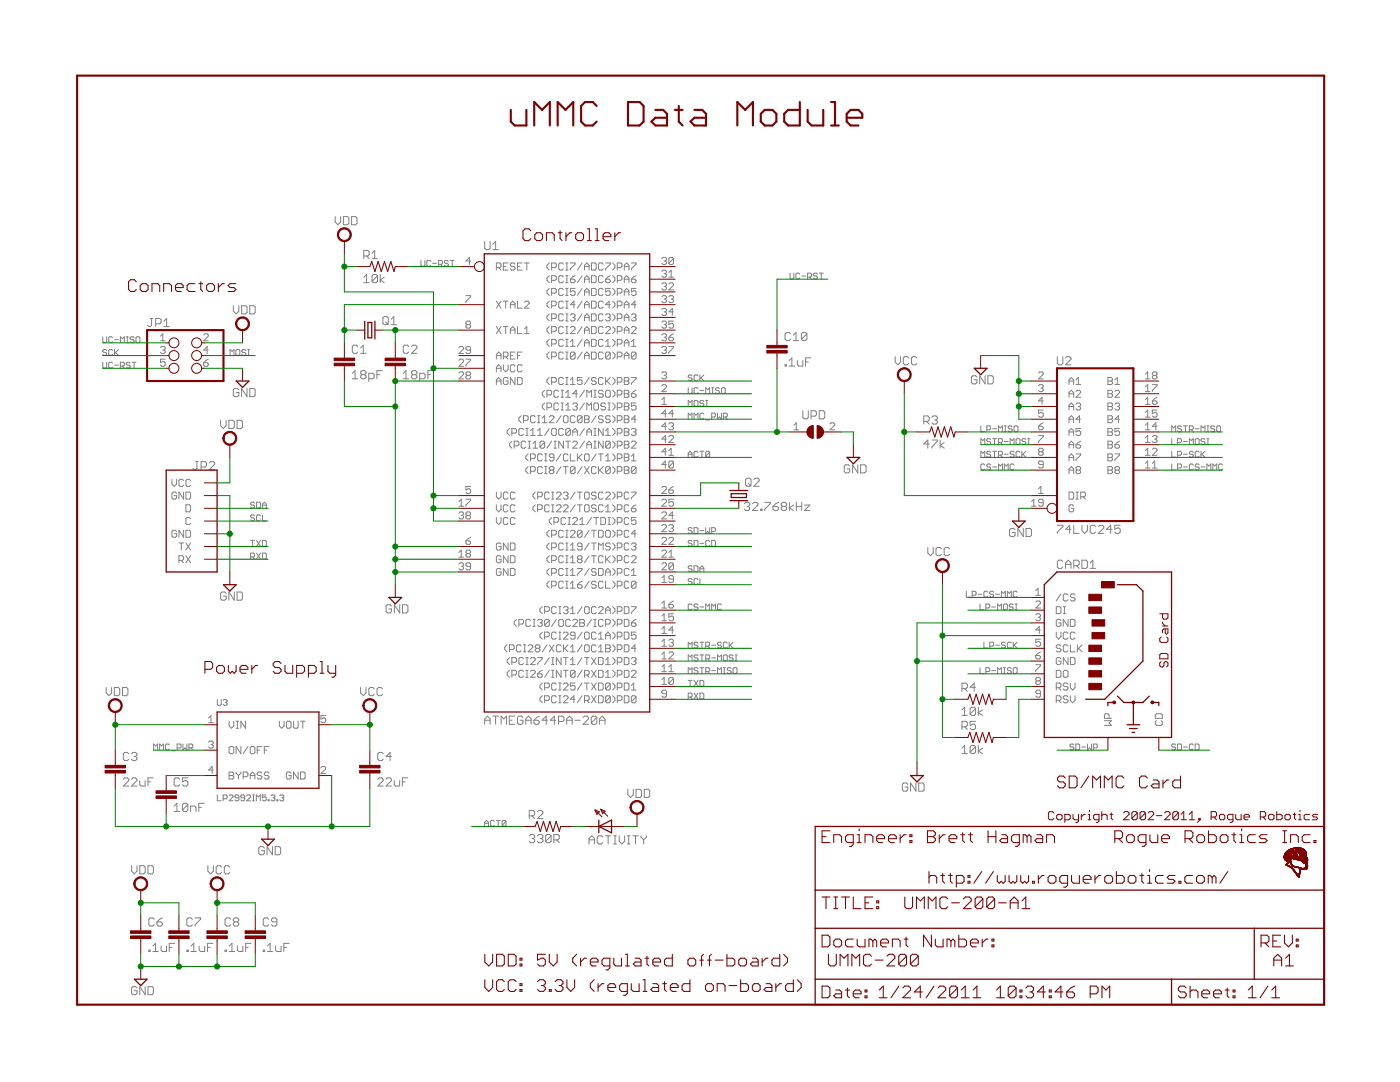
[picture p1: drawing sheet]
<svg xmlns="http://www.w3.org/2000/svg" width="279mm" height="216mm" viewBox="0 0 279 216" stroke-linecap="round" stroke-linejoin="round" font-family="sans-serif">
<g fill="#808080" stroke="#808080" stroke-width=".2">
<path d="M43.4 158.6v1.2z"/>
<path d="M43.4 159.8h.8z"/>
<path d="M44.5 158.6v1.2z"/>
<path d="M44.5 158.6h.6z"/>
<path d="M45.1 158.6l.2 .2z"/>
<path d="M45.3 158.8v.4z"/>
<path d="M45.3 159.2l-.2 .2z"/>
<path d="M44.5 159.4h.6z"/>
<path d="M45.7 159.8h.8z"/>
<path d="M45.7 159.8l.8-.8z"/>
<path d="M46.5 158.8v.2z"/>
<path d="M46.3 158.6l.2 .2z"/>
<path d="M45.9 158.6h.4z"/>
<path d="M45.9 158.6l-.2 .2z"/>
<path d="M46.9 159.6l.2 .2z"/>
<path d="M47.1 159.8h.4z"/>
<path d="M47.5 159.8l.2-.2z"/>
<path d="M47.7 158.8v.8z"/>
<path d="M47.5 158.6l.2 .2z"/>
<path d="M47.1 158.6h.4z"/>
<path d="M46.9 158.8l.2-.2z"/>
<path d="M46.9 158.8v.2z"/>
<path d="M46.9 159l.2 .2z"/>
<path d="M47.1 159.2h.6z"/>
<path d="M48 159.6l.2 .2z"/>
<path d="M48.2 159.8h.4z"/>
<path d="M48.6 159.8l.2-.2z"/>
<path d="M48.8 158.8v.8z"/>
<path d="M48.6 158.6l.2 .2z"/>
<path d="M48.2 158.6h.4z"/>
<path d="M48 158.8l.2-.2z"/>
<path d="M48 158.8v.2z"/>
<path d="M48 159l.2 .2z"/>
<path d="M48.2 159.2h.6z"/>
<path d="M49.2 159.8h.8z"/>
<path d="M49.2 159.8l.8-.8z"/>
<path d="M50 158.8v.2z"/>
<path d="M49.8 158.6l.2 .2z"/>
<path d="M49.4 158.6h.4z"/>
<path d="M49.2 158.8l.2-.2z"/>
<path d="M50.4 159.8h.4z"/>
<path d="M50.6 158.6v1.2z"/>
<path d="M50.4 158.6h.4z"/>
<path d="M51.2 158.6v1.2z"/>
<path d="M51.2 158.6l.4 .4z"/>
<path d="M51.6 159l.3-.4z"/>
<path d="M51.9 158.6v1.2z"/>
<path d="M52.3 158.6h.8z"/>
<path d="M52.3 158.6v.6z"/>
<path d="M52.3 159.2l.4-.2z"/>
<path d="M52.7 159h.2z"/>
<path d="M52.9 159l.2 .2z"/>
<path d="M53.1 159.2v.4z"/>
<path d="M52.9 159.8l.2-.2z"/>
<path d="M52.5 159.8h.4z"/>
<path d="M52.3 159.6l.2 .2z"/>
<path d="M53.5 159.6v.2z"/>
<path d="M53.5 159.6h.2z"/>
<path d="M53.7 159.6v.2z"/>
<path d="M53.5 159.8h.2z"/>
<path d="M54.1 158.8l.2-.2z"/>
<path d="M54.3 158.6h.4z"/>
<path d="M54.7 158.6l.2 .2z"/>
<path d="M54.9 158.8v.2z"/>
<path d="M54.9 159l-.2 .2z"/>
<path d="M54.5 159.2h.2z"/>
<path d="M54.7 159.2l.2 .2z"/>
<path d="M54.9 159.4v.2z"/>
<path d="M54.9 159.6l-.2 .2z"/>
<path d="M54.3 159.8h.4z"/>
<path d="M54.1 159.6l.2 .2z"/>
<path d="M55.3 159.6v.2z"/>
<path d="M55.3 159.6h.2z"/>
<path d="M55.5 159.6v.2z"/>
<path d="M55.3 159.8h.2z"/>
<path d="M55.8 158.8l.2-.2z"/>
<path d="M56 158.6h.4z"/>
<path d="M56.4 158.6l.2 .2z"/>
<path d="M56.6 158.8v.2z"/>
<path d="M56.6 159l-.2 .2z"/>
<path d="M56.2 159.2h.2z"/>
<path d="M56.4 159.2l.2 .2z"/>
<path d="M56.6 159.4v.2z"/>
<path d="M56.6 159.6l-.2 .2z"/>
<path d="M56 159.8h.4z"/>
<path d="M55.8 159.6l.2 .2z"/>
<path d="M211 104.8h1.1z"/>
<path d="M212.1 104.8v.3z"/>
<path d="M212.1 105.1l-1.1 1.1z"/>
<path d="M211 106.2v.2z"/>
<path d="M213.5 104.8v1.6z"/>
<path d="M213.5 104.8l-.8 .8z"/>
<path d="M212.7 105.6h1z"/>
<path d="M214.3 104.8v1.6z"/>
<path d="M214.3 106.4h1.1z"/>
<path d="M215.9 104.8v1.1z"/>
<path d="M215.9 105.9l.6 .5z"/>
<path d="M216.5 106.4l.5-.5z"/>
<path d="M217 104.8v1.1z"/>
<path d="M218.4 104.8l.3 .3z"/>
<path d="M217.8 104.8h.6z"/>
<path d="M217.6 105.1l.2-.3z"/>
<path d="M217.6 105.1v1.1z"/>
<path d="M217.6 106.2l.2 .2z"/>
<path d="M217.8 106.4h.6z"/>
<path d="M218.4 106.4l.3-.2z"/>
<path d="M219.2 106.4h1.1z"/>
<path d="M219.2 106.4l1.1-1.1z"/>
<path d="M220.3 105.1v.2z"/>
<path d="M220 104.8l.3 .3z"/>
<path d="M219.5 104.8h.5z"/>
<path d="M219.2 105.1l.3-.3z"/>
<path d="M221.7 104.8v1.6z"/>
<path d="M220.8 105.6l.9-.8z"/>
<path d="M220.8 105.6h1.1z"/>
<path d="M222.5 104.8h1.1z"/>
<path d="M222.5 104.8v.8z"/>
<path d="M222.5 105.6l.5-.3z"/>
<path d="M223 105.3h.3z"/>
<path d="M223.3 105.3l.3 .3z"/>
<path d="M223.6 105.6v.6z"/>
<path d="M223.3 106.4l.3-.2z"/>
<path d="M222.8 106.4h.5z"/>
<path d="M222.5 106.2l.3 .2z"/>
<path d="M105.6 166.8l.3-.3z"/>
<path d="M105.9 166.5h.5z"/>
<path d="M106.4 166.5l.3 .3z"/>
<path d="M106.7 166.8v.3z"/>
<path d="M106.4 167.3l.3-.2z"/>
<path d="M106.2 167.3h.2z"/>
<path d="M106.4 167.3l.3 .3z"/>
<path d="M106.7 167.6v.3z"/>
<path d="M106.7 167.9l-.3 .2z"/>
<path d="M105.9 168.1h.5z"/>
<path d="M105.6 167.9l.3 .2z"/>
<path d="M107.3 166.8l.2-.3z"/>
<path d="M107.5 166.5h.6z"/>
<path d="M108.1 166.5l.3 .3z"/>
<path d="M108.4 166.8v.3z"/>
<path d="M108.1 167.3l.3-.2z"/>
<path d="M107.8 167.3h.3z"/>
<path d="M108.1 167.3l.3 .3z"/>
<path d="M108.4 167.6v.3z"/>
<path d="M108.4 167.9l-.3 .2z"/>
<path d="M107.5 168.1h.6z"/>
<path d="M107.3 167.9l.2 .2z"/>
<path d="M108.9 166.8v1.1z"/>
<path d="M108.9 166.8l.3-.3z"/>
<path d="M109.2 166.5h.5z"/>
<path d="M109.7 166.5l.3 .3z"/>
<path d="M110 166.8v1.1z"/>
<path d="M110 167.9l-.3 .2z"/>
<path d="M109.2 168.1h.5z"/>
<path d="M108.9 167.9l.3 .2z"/>
<path d="M110 166.8l-1.1 1.1z"/>
<path d="M110.5 166.5v1.6z"/>
<path d="M110.5 166.5h.8z"/>
<path d="M111.3 166.5l.3 .3z"/>
<path d="M111.6 166.8v.5z"/>
<path d="M111.6 167.3l-.3 .3z"/>
<path d="M110.5 167.6h.8z"/>
<path d="M111.1 167.6l.5 .5z"/>
<path d="M185.2 87.8v1.6z"/>
<path d="M185.2 87.8l-.8 .8z"/>
<path d="M184.4 88.6h1z"/>
<path d="M186 87.8h1.1z"/>
<path d="M187.1 87.8v.3z"/>
<path d="M187.1 88.1l-1.1 1.1z"/>
<path d="M186 89.2v.2z"/>
<path d="M187.6 87.8v1.6z"/>
<path d="M187.6 88.9l.8 .5z"/>
<path d="M187.6 88.9l.8-.6z"/>
<path d="M35.3 160.3l-.5 .5z"/>
<path d="M35.3 160.3v1.6z"/>
<path d="M34.8 161.9h1.1z"/>
<path d="M36.4 160.6v1z"/>
<path d="M36.4 160.6l.3-.3z"/>
<path d="M36.7 160.3h.5z"/>
<path d="M37.2 160.3l.3 .3z"/>
<path d="M37.5 160.6v1z"/>
<path d="M37.5 161.6l-.3 .3z"/>
<path d="M36.7 161.9h.5z"/>
<path d="M36.4 161.6l.3 .3z"/>
<path d="M36.4 161.6l1.1-1z"/>
<path d="M38 160.8v1.1z"/>
<path d="M38 160.8h.9z"/>
<path d="M38.9 160.8l.2 .3z"/>
<path d="M39.1 161.1v.8z"/>
<path d="M39.7 160.3v1.6z"/>
<path d="M39.7 160.3h1.1z"/>
<path d="M39.7 161.1h.5z"/>
<path d="M75.4 156.8h1.1z"/>
<path d="M76.5 155.8l-1.1 1z"/>
<path d="M76.5 155.5v.3z"/>
<path d="M76.2 155.2l.3 .3z"/>
<path d="M75.7 155.2h.5z"/>
<path d="M75.7 155.2l-.3 .3z"/>
<path d="M77 156.8h1.1z"/>
<path d="M77 156.8l1.1-1z"/>
<path d="M78.1 155.5v.3z"/>
<path d="M77.9 155.2l.2 .3z"/>
<path d="M77.3 155.2h.6z"/>
<path d="M77.3 155.2l-.3 .3z"/>
<path d="M78.7 155.8v.8z"/>
<path d="M78.7 156.6l.3 .2z"/>
<path d="M79 156.8h.8z"/>
<path d="M79.8 155.8v1z"/>
<path d="M80.3 155.2v1.6z"/>
<path d="M80.3 155.2h1.1z"/>
<path d="M80.3 156h.6z"/>
<path d="M24.6 156.8h1.1z"/>
<path d="M24.6 156.8l1.1-1z"/>
<path d="M25.7 155.5v.3z"/>
<path d="M25.4 155.2l.3 .3z"/>
<path d="M24.9 155.2h.5z"/>
<path d="M24.9 155.2l-.3 .3z"/>
<path d="M26.2 156.8h1.1z"/>
<path d="M26.2 156.8l1.1-1z"/>
<path d="M27.3 155.5v.3z"/>
<path d="M27.1 155.2l.2 .3z"/>
<path d="M26.5 155.2h.6z"/>
<path d="M26.5 155.2l-.3 .3z"/>
<path d="M27.9 155.8v.8z"/>
<path d="M27.9 156.6l.3 .2z"/>
<path d="M28.2 156.8h.8z"/>
<path d="M29 155.8v1z"/>
<path d="M29.5 155.2v1.6z"/>
<path d="M29.5 155.2h1.1z"/>
<path d="M29.5 156h.6z"/>
<path d="M70.3 74.5l.6-.5z"/>
<path d="M70.9 74v1.6z"/>
<path d="M70.3 75.6h1.1z"/>
<path d="M72.2 74l-.2 .2z"/>
<path d="M72.2 74h.6z"/>
<path d="M72.8 74l.2 .2z"/>
<path d="M73 74.2v.3z"/>
<path d="M73 74.5l-.2 .3z"/>
<path d="M72.8 74.8l.2 .2z"/>
<path d="M73 75v.3z"/>
<path d="M73 75.3l-.2 .3z"/>
<path d="M72.2 75.6h.6z"/>
<path d="M72 75.3l.2 .3z"/>
<path d="M72 75v.3z"/>
<path d="M72.2 74.8l-.2 .2z"/>
<path d="M72 74.5l.2 .3z"/>
<path d="M72 74.2v.3z"/>
<path d="M72.2 74.8h.6z"/>
<path d="M73.6 74.5v1.6z"/>
<path d="M73.6 74.5h.8z"/>
<path d="M74.4 74.5l.3 .3z"/>
<path d="M74.7 74.8v.5z"/>
<path d="M74.4 75.6l.3-.3z"/>
<path d="M73.6 75.6h.8z"/>
<path d="M75.2 74v1.6z"/>
<path d="M75.2 74h1.1z"/>
<path d="M75.2 74.8h.6z"/>
<path d="M80.5 74.5l.5-.5z"/>
<path d="M81 74v1.6z"/>
<path d="M80.5 75.6h1.1z"/>
<path d="M82.4 74l-.3 .2z"/>
<path d="M82.4 74h.5z"/>
<path d="M82.9 74l.3 .2z"/>
<path d="M83.2 74.2v.3z"/>
<path d="M83.2 74.5l-.3 .3z"/>
<path d="M82.9 74.8l.3 .2z"/>
<path d="M83.2 75v.3z"/>
<path d="M83.2 75.3l-.3 .3z"/>
<path d="M82.4 75.6h.5z"/>
<path d="M82.1 75.3l.3 .3z"/>
<path d="M82.1 75v.3z"/>
<path d="M82.4 74.8l-.3 .2z"/>
<path d="M82.1 74.5l.3 .3z"/>
<path d="M82.1 74.2v.3z"/>
<path d="M82.4 74.8h.5z"/>
<path d="M83.8 74.5v1.6z"/>
<path d="M83.8 74.5h.8z"/>
<path d="M84.6 74.5l.2 .3z"/>
<path d="M84.8 74.8v.5z"/>
<path d="M84.6 75.6l.2-.3z"/>
<path d="M83.8 75.6h.8z"/>
<path d="M85.4 74v1.6z"/>
<path d="M85.4 74h1.1z"/>
<path d="M85.4 74.8h.5z"/>
<path d="M29.7 189.6v.3z"/>
<path d="M29.7 189.6h.3z"/>
<path d="M30 189.6v.3z"/>
<path d="M29.7 189.9h.3z"/>
<path d="M30.5 188.8l.6-.6z"/>
<path d="M31.1 188.2v1.7z"/>
<path d="M30.5 189.9h1.1z"/>
<path d="M32.2 188.8v.8z"/>
<path d="M32.2 189.6l.2 .3z"/>
<path d="M32.4 189.9h.8z"/>
<path d="M33.2 188.8v1.1z"/>
<path d="M33.8 188.2v1.7z"/>
<path d="M33.8 188.2h1.1z"/>
<path d="M33.8 189h.5z"/>
<path d="M37.3 189.6v.3z"/>
<path d="M37.3 189.6h.3z"/>
<path d="M37.6 189.6v.3z"/>
<path d="M37.3 189.9h.3z"/>
<path d="M38.1 188.8l.6-.6z"/>
<path d="M38.7 188.2v1.7z"/>
<path d="M38.1 189.9h1.1z"/>
<path d="M39.8 188.8v.8z"/>
<path d="M39.8 189.6l.2 .3z"/>
<path d="M40 189.9h.9z"/>
<path d="M40.9 188.8v1.1z"/>
<path d="M41.4 188.2v1.7z"/>
<path d="M41.4 188.2h1.1z"/>
<path d="M41.4 189h.5z"/>
<path d="M44.9 189.6v.3z"/>
<path d="M44.9 189.6h.3z"/>
<path d="M45.2 189.6v.3z"/>
<path d="M44.9 189.9h.3z"/>
<path d="M45.7 188.8l.6-.6z"/>
<path d="M46.3 188.2v1.7z"/>
<path d="M45.7 189.9h1.1z"/>
<path d="M47.4 188.8v.8z"/>
<path d="M47.4 189.6l.2 .3z"/>
<path d="M47.6 189.9h.9z"/>
<path d="M48.5 188.8v1.1z"/>
<path d="M49 188.2v1.7z"/>
<path d="M49 188.2h1.1z"/>
<path d="M49 189h.6z"/>
<path d="M52.5 189.6v.3z"/>
<path d="M52.5 189.6h.3z"/>
<path d="M52.8 189.6v.3z"/>
<path d="M52.5 189.9h.3z"/>
<path d="M53.4 188.8l.5-.6z"/>
<path d="M53.9 188.2v1.7z"/>
<path d="M53.4 189.9h1z"/>
<path d="M55 188.8v.8z"/>
<path d="M55 189.6l.3 .3z"/>
<path d="M55.3 189.9h.8z"/>
<path d="M56.1 188.8v1.1z"/>
<path d="M56.6 188.2v1.7z"/>
<path d="M56.6 188.2h1.1z"/>
<path d="M56.6 189h.6z"/>
<path d="M202.3 105.5l.3 .2z"/>
<path d="M201.8 105.5h.5z"/>
<path d="M201.5 105.7l.3-.2z"/>
<path d="M201.5 105.7v1.1z"/>
<path d="M201.5 106.8l.3 .3z"/>
<path d="M201.8 107.1h.5z"/>
<path d="M202.3 107.1l.3-.3z"/>
<path d="M202.6 106.3v.5z"/>
<path d="M202 106.3h.6z"/>
<path d="M203.1 105.5v1.6z"/>
<path d="M203.1 105.5l1.1 1.6z"/>
<path d="M204.2 105.5v1.6z"/>
<path d="M204.8 105.5v1.6z"/>
<path d="M204.8 107.1h.8z"/>
<path d="M205.8 106.8l-.2 .3z"/>
<path d="M205.8 105.7v1.1z"/>
<path d="M205.6 105.5l.2 .2z"/>
<path d="M204.8 105.5h.8z"/>
<path d="M47.4 77.5l.3 .3z"/>
<path d="M46.8 77.5h.6z"/>
<path d="M46.8 77.5l-.2 .3z"/>
<path d="M46.6 77.8v1.1z"/>
<path d="M46.6 78.9l.2 .2z"/>
<path d="M46.8 79.1h.6z"/>
<path d="M47.4 79.1l.3-.2z"/>
<path d="M47.7 78.3v.6z"/>
<path d="M47.1 78.3h.6z"/>
<path d="M48.2 77.5v1.6z"/>
<path d="M48.2 77.5l1.1 1.6z"/>
<path d="M49.3 77.5v1.6z"/>
<path d="M49.8 77.5v1.6z"/>
<path d="M49.8 79.1h.9z"/>
<path d="M50.9 78.9l-.2 .2z"/>
<path d="M50.9 77.8v1.1z"/>
<path d="M50.7 77.5l.2 .3z"/>
<path d="M49.8 77.5h.9z"/>
<path d="M27.1 196.9l.2 .2z"/>
<path d="M26.5 196.9h.6z"/>
<path d="M26.3 197.1l.2-.2z"/>
<path d="M26.3 197.1v1.1z"/>
<path d="M26.3 198.2l.2 .3z"/>
<path d="M26.5 198.5h.6z"/>
<path d="M27.1 198.5l.2-.3z"/>
<path d="M27.3 197.7v.5z"/>
<path d="M26.8 197.7h.5z"/>
<path d="M27.9 196.9v1.6z"/>
<path d="M27.9 196.9l1.1 1.6z"/>
<path d="M29 196.9v1.6z"/>
<path d="M29.5 196.9v1.6z"/>
<path d="M29.5 198.5h.9z"/>
<path d="M30.4 198.5l.2-.3z"/>
<path d="M30.6 197.1v1.1z"/>
<path d="M30.4 196.9l.2 .2z"/>
<path d="M29.5 196.9h.9z"/>
<path d="M44.9 118.1l.2 .3z"/>
<path d="M44.3 118.1h.6z"/>
<path d="M44.3 118.1l-.3 .3z"/>
<path d="M44 118.4v1.1z"/>
<path d="M44 119.5l.3 .3z"/>
<path d="M44.3 119.8h.6z"/>
<path d="M44.9 119.8l.2-.3z"/>
<path d="M45.1 119v.5z"/>
<path d="M44.6 119h.5z"/>
<path d="M45.7 118.1v1.7z"/>
<path d="M45.7 118.1l1.1 1.7z"/>
<path d="M46.8 118.1v1.7z"/>
<path d="M47.3 118.1v1.7z"/>
<path d="M47.3 119.8h.8z"/>
<path d="M48.4 119.5l-.3 .3z"/>
<path d="M48.4 118.4v1.1z"/>
<path d="M48.1 118.1l.3 .3z"/>
<path d="M47.3 118.1h.8z"/>
<path d="M180.9 156.2l.3 .3z"/>
<path d="M180.3 156.2h.6z"/>
<path d="M180.3 156.2l-.2 .3z"/>
<path d="M180.1 156.5v1.1z"/>
<path d="M180.1 157.6l.2 .3z"/>
<path d="M180.3 157.9h.6z"/>
<path d="M180.9 157.9l.3-.3z"/>
<path d="M181.2 157v.6z"/>
<path d="M180.6 157h.6z"/>
<path d="M181.7 156.2v1.7z"/>
<path d="M181.7 156.2l1.1 1.7z"/>
<path d="M182.8 156.2v1.7z"/>
<path d="M183.3 156.2v1.7z"/>
<path d="M183.3 157.9h.9z"/>
<path d="M184.4 157.6l-.2 .3z"/>
<path d="M184.4 156.5v1.1z"/>
<path d="M184.2 156.2l.2 .3z"/>
<path d="M183.3 156.2h.9z"/>
<path d="M77.9 120.7l.2 .2z"/>
<path d="M77.3 120.7h.6z"/>
<path d="M77 120.9l.3-.2z"/>
<path d="M77 120.9v1.1z"/>
<path d="M77 122l.3 .3z"/>
<path d="M77.3 122.3h.6z"/>
<path d="M78.1 122l-.2 .3z"/>
<path d="M78.1 121.5v.5z"/>
<path d="M77.6 121.5h.5z"/>
<path d="M78.7 120.7v1.6z"/>
<path d="M78.7 120.7l1.1 1.6z"/>
<path d="M79.8 120.7v1.6z"/>
<path d="M80.3 120.7v1.6z"/>
<path d="M80.3 122.3h.8z"/>
<path d="M81.1 122.3l.3-.3z"/>
<path d="M81.4 120.9v1.1z"/>
<path d="M81.1 120.7l.3 .2z"/>
<path d="M80.3 120.7h.8z"/>
<path d="M52.5 168.9l.2 .3z"/>
<path d="M51.9 168.9h.6z"/>
<path d="M51.9 168.9l-.3 .3z"/>
<path d="M51.6 169.2v1.1z"/>
<path d="M51.6 170.3l.3 .3z"/>
<path d="M51.9 170.6h.6z"/>
<path d="M52.5 170.6l.2-.3z"/>
<path d="M52.7 169.7v.6z"/>
<path d="M52.2 169.7h.5z"/>
<path d="M53.3 168.9v1.7z"/>
<path d="M53.3 168.9l1.1 1.7z"/>
<path d="M54.4 168.9v1.7z"/>
<path d="M54.9 168.9v1.7z"/>
<path d="M54.9 170.6h.8z"/>
<path d="M55.7 170.6l.3-.3z"/>
<path d="M56 169.2v1.1z"/>
<path d="M55.7 168.9l.3 .3z"/>
<path d="M54.9 168.9h.8z"/>
<path d="M21.2 137.2v1.1z"/>
<path d="M21.2 138.3l.5 .5z"/>
<path d="M21.7 138.8l.6-.5z"/>
<path d="M22.3 137.2v1.1z"/>
<path d="M22.8 137.2v1.6z"/>
<path d="M22.8 138.8h.8z"/>
<path d="M23.9 138.5l-.3 .3z"/>
<path d="M23.9 137.5v1z"/>
<path d="M23.6 137.2l.3 .3z"/>
<path d="M22.8 137.2h.8z"/>
<path d="M24.4 137.2v1.6z"/>
<path d="M24.4 138.8h.9z"/>
<path d="M25.5 138.5l-.2 .3z"/>
<path d="M25.5 137.5v1z"/>
<path d="M25.3 137.2l.2 .3z"/>
<path d="M24.4 137.2h.9z"/>
<path d="M125.3 157.5v1.1z"/>
<path d="M125.3 158.6l.6 .5z"/>
<path d="M126.4 158.6l-.5 .5z"/>
<path d="M126.4 157.5v1.1z"/>
<path d="M126.9 157.5v1.6z"/>
<path d="M126.9 159.1h.9z"/>
<path d="M128 158.9l-.2 .2z"/>
<path d="M128 157.8v1.1z"/>
<path d="M127.8 157.5l.2 .3z"/>
<path d="M126.9 157.5h.9z"/>
<path d="M128.6 157.5v1.6z"/>
<path d="M128.6 159.1h.8z"/>
<path d="M129.4 159.1l.3-.2z"/>
<path d="M129.7 157.8v1.1z"/>
<path d="M129.4 157.5l.3 .3z"/>
<path d="M128.6 157.5h.8z"/>
<path d="M26.3 172.7v1.1z"/>
<path d="M26.3 173.8l.5 .6z"/>
<path d="M26.8 174.4l.5-.6z"/>
<path d="M27.3 172.7v1.1z"/>
<path d="M27.9 172.7v1.7z"/>
<path d="M27.9 174.4h.8z"/>
<path d="M29 174.1l-.3 .3z"/>
<path d="M29 173v1.1z"/>
<path d="M28.7 172.7l.3 .3z"/>
<path d="M27.9 172.7h.8z"/>
<path d="M29.5 172.7v1.7z"/>
<path d="M29.5 174.4h.9z"/>
<path d="M30.6 174.1l-.2 .3z"/>
<path d="M30.6 173v1.1z"/>
<path d="M30.4 172.7l.2 .3z"/>
<path d="M29.5 172.7h.9z"/>
<path d="M46.6 61v1.1z"/>
<path d="M46.6 62.1l.5 .5z"/>
<path d="M47.1 62.6l.6-.5z"/>
<path d="M47.7 61v1.1z"/>
<path d="M48.2 61v1.6z"/>
<path d="M48.2 62.6h.8z"/>
<path d="M49 62.6l.3-.2z"/>
<path d="M49.3 61.3v1.1z"/>
<path d="M49 61l.3 .3z"/>
<path d="M48.2 61h.8z"/>
<path d="M49.8 61v1.6z"/>
<path d="M49.8 62.6h.9z"/>
<path d="M50.7 62.6l.2-.2z"/>
<path d="M50.9 61.3v1.1z"/>
<path d="M50.7 61l.2 .3z"/>
<path d="M49.8 61h.9z"/>
<path d="M66.9 43.2v1.1z"/>
<path d="M66.9 44.3l.5 .6z"/>
<path d="M67.4 44.9l.6-.6z"/>
<path d="M68 43.2v1.1z"/>
<path d="M68.5 43.2v1.7z"/>
<path d="M68.5 44.9h.8z"/>
<path d="M69.3 44.9l.3-.3z"/>
<path d="M69.6 43.5v1.1z"/>
<path d="M69.3 43.2l.3 .3z"/>
<path d="M68.5 43.2h.8z"/>
<path d="M70.2 43.2v1.7z"/>
<path d="M70.2 44.9h.8z"/>
<path d="M71.2 44.6l-.2 .3z"/>
<path d="M71.2 43.5v1.1z"/>
<path d="M71 43.2l.2 .3z"/>
<path d="M70.2 43.2h.8z"/>
<path d="M72 137.2v1.1z"/>
<path d="M72 138.3l.5 .5z"/>
<path d="M73 138.3l-.5 .5z"/>
<path d="M73 137.2v1.1z"/>
<path d="M74.4 137.2l.3 .3z"/>
<path d="M73.9 137.2h.5z"/>
<path d="M73.9 137.2l-.3 .3z"/>
<path d="M73.6 137.5v1z"/>
<path d="M73.6 138.5l.3 .3z"/>
<path d="M73.9 138.8h.5z"/>
<path d="M74.4 138.8l.3-.3z"/>
<path d="M76.1 137.2l.2 .3z"/>
<path d="M75.5 137.2h.6z"/>
<path d="M75.5 137.2l-.3 .3z"/>
<path d="M75.2 137.5v1z"/>
<path d="M75.2 138.5l.3 .3z"/>
<path d="M75.5 138.8h.6z"/>
<path d="M76.3 138.5l-.2 .3z"/>
<path d="M185.2 109.2v1.1z"/>
<path d="M185.2 110.3l.5 .6z"/>
<path d="M185.7 110.9l.5-.6z"/>
<path d="M186.2 109.2v1.1z"/>
<path d="M187.6 109.2l.3 .3z"/>
<path d="M187.1 109.2h.5z"/>
<path d="M187.1 109.2l-.3 .3z"/>
<path d="M186.8 109.5v1.1z"/>
<path d="M186.8 110.6l.3 .3z"/>
<path d="M187.1 110.9h.5z"/>
<path d="M187.6 110.9l.3-.3z"/>
<path d="M189.3 109.2l.2 .3z"/>
<path d="M188.7 109.2h.6z"/>
<path d="M188.7 109.2l-.3 .3z"/>
<path d="M188.4 109.5v1.1z"/>
<path d="M188.4 110.6l.3 .3z"/>
<path d="M188.7 110.9h.6z"/>
<path d="M189.3 110.9l.2-.3z"/>
<path d="M178.6 71.2v1z"/>
<path d="M178.6 72.2l.6 .6z"/>
<path d="M179.2 72.8l.5-.6z"/>
<path d="M179.7 71.2v1z"/>
<path d="M181.1 71.2l.3 .2z"/>
<path d="M180.6 71.2h.5z"/>
<path d="M180.6 71.2l-.3 .2z"/>
<path d="M180.3 71.4v1.1z"/>
<path d="M180.3 72.5l.3 .3z"/>
<path d="M180.6 72.8h.5z"/>
<path d="M181.1 72.8l.3-.3z"/>
<path d="M182.7 71.2l.3 .2z"/>
<path d="M182.2 71.2h.5z"/>
<path d="M182.2 71.2l-.3 .2z"/>
<path d="M181.9 71.4v1.1z"/>
<path d="M181.9 72.5l.3 .3z"/>
<path d="M182.2 72.8h.5z"/>
<path d="M183 72.5l-.3 .3z"/>
<path d="M41.5 172.7v1.1z"/>
<path d="M41.5 173.8l.5 .6z"/>
<path d="M42 174.4l.6-.6z"/>
<path d="M42.6 172.7v1.1z"/>
<path d="M43.9 172.7l.3 .3z"/>
<path d="M43.4 172.7h.5z"/>
<path d="M43.4 172.7l-.3 .3z"/>
<path d="M43.1 173v1.1z"/>
<path d="M43.1 174.1l.3 .3z"/>
<path d="M43.4 174.4h.5z"/>
<path d="M44.2 174.1l-.3 .3z"/>
<path d="M45.6 172.7l.2 .3z"/>
<path d="M45 172.7h.6z"/>
<path d="M45 172.7l-.2 .3z"/>
<path d="M44.8 173v1.1z"/>
<path d="M44.8 174.1l.2 .3z"/>
<path d="M45 174.4h.6z"/>
<path d="M45.8 174.1l-.2 .3z"/>
<path d="M72.6 55.3l.6-.5z"/>
<path d="M73.2 54.8v1.6z"/>
<path d="M72.6 56.4h1.1z"/>
<path d="M74.3 55.1v1z"/>
<path d="M74.5 54.8l-.2 .3z"/>
<path d="M74.5 54.8h.6z"/>
<path d="M75.1 54.8l.2 .3z"/>
<path d="M75.3 55.1v1z"/>
<path d="M75.3 56.1l-.2 .3z"/>
<path d="M74.5 56.4h.6z"/>
<path d="M74.3 56.1l.2 .3z"/>
<path d="M74.3 56.1l1-1z"/>
<path d="M75.9 54.8v1.6z"/>
<path d="M75.9 55.9l.8 .5z"/>
<path d="M75.9 55.9l.8-.6z"/>
<path d="M192.5 141.1l-.5 .6z"/>
<path d="M192.5 141.1v1.6z"/>
<path d="M192 142.7h1.1z"/>
<path d="M193.6 141.4v1.1z"/>
<path d="M193.6 141.4l.3-.3z"/>
<path d="M193.9 141.1h.5z"/>
<path d="M194.4 141.1l.3 .3z"/>
<path d="M194.7 141.4v1.1z"/>
<path d="M194.7 142.5l-.3 .2z"/>
<path d="M193.9 142.7h.5z"/>
<path d="M193.6 142.5l.3 .2z"/>
<path d="M193.6 142.5l1.1-1.1z"/>
<path d="M195.2 141.1v1.6z"/>
<path d="M195.2 142.2l.9 .5z"/>
<path d="M195.2 142.2l.9-.5z"/>
<path d="M192.5 148.7l-.5 .6z"/>
<path d="M192.5 148.7v1.7z"/>
<path d="M192 150.4h1.1z"/>
<path d="M193.6 149v1.1z"/>
<path d="M193.6 149l.3-.3z"/>
<path d="M193.9 148.7h.5z"/>
<path d="M194.4 148.7l.3 .3z"/>
<path d="M194.7 149v1.1z"/>
<path d="M194.7 150.1l-.3 .3z"/>
<path d="M193.9 150.4h.5z"/>
<path d="M193.6 150.1l.3 .3z"/>
<path d="M193.6 150.1l1.1-1.1z"/>
<path d="M195.2 148.7v1.7z"/>
<path d="M195.2 149.8l.9 .6z"/>
<path d="M195.2 149.8l.9-.5z"/>
<path d="M169.3 92.8l.3 .2z"/>
<path d="M168.7 92.8h.6z"/>
<path d="M168.5 93l.2-.2z"/>
<path d="M168.5 93v1.1z"/>
<path d="M168.5 94.1l.2 .3z"/>
<path d="M168.7 94.4h.6z"/>
<path d="M169.3 94.4l.3-.3z"/>
<path d="M169.6 93.6v.5z"/>
<path d="M169 93.6h.6z"/>
<path d="M170.1 92.8v1.6z"/>
<path d="M170.1 92.8l1.1 1.6z"/>
<path d="M171.2 92.8v1.6z"/>
<path d="M171.7 92.8v1.6z"/>
<path d="M171.7 94.4h.9z"/>
<path d="M172.6 94.4l.2-.3z"/>
<path d="M172.8 93v1.1z"/>
<path d="M172.6 92.8l.2 .2z"/>
<path d="M171.7 92.8h.9z"/>
<path d="M96.7 143.4v1.1z"/>
<path d="M96.7 143.4l.6-.5z"/>
<path d="M97.3 142.9l.5 .5z"/>
<path d="M97.8 143.4v1.1z"/>
<path d="M96.7 143.7h1.1z"/>
<path d="M98.9 142.9v1.6z"/>
<path d="M98.4 142.9h1.1z"/>
<path d="M100 142.9v1.6z"/>
<path d="M100 142.9l.5 .5z"/>
<path d="M100.5 143.4l.6-.5z"/>
<path d="M101.1 142.9v1.6z"/>
<path d="M101.6 142.9h1.1z"/>
<path d="M101.6 142.9v1.6z"/>
<path d="M101.6 144.5h1.1z"/>
<path d="M101.6 143.7h.6z"/>
<path d="M104.1 142.9l.3 .3z"/>
<path d="M103.5 142.9h.6z"/>
<path d="M103.5 142.9l-.2 .3z"/>
<path d="M103.3 143.2v1.1z"/>
<path d="M103.3 144.3l.2 .2z"/>
<path d="M103.5 144.5h.6z"/>
<path d="M104.1 144.5l.3-.2z"/>
<path d="M104.4 143.7v.6z"/>
<path d="M103.8 143.7h.6z"/>
<path d="M104.9 143.4v1.1z"/>
<path d="M105.5 142.9l-.6 .5z"/>
<path d="M105.5 142.9l.5 .5z"/>
<path d="M106 143.4v1.1z"/>
<path d="M104.9 143.7h1.1z"/>
<path d="M107.1 143.2l.5-.3z"/>
<path d="M107.1 143.2l-.5 .5z"/>
<path d="M106.6 143.7v.6z"/>
<path d="M106.6 144.3l.2 .2z"/>
<path d="M106.8 144.5h.6z"/>
<path d="M107.6 144.3l-.2 .2z"/>
<path d="M107.6 144v.3z"/>
<path d="M107.4 143.7l.2 .3z"/>
<path d="M106.6 143.7h.8z"/>
<path d="M109 142.9v1.6z"/>
<path d="M109 142.9l-.8 .8z"/>
<path d="M108.2 143.7h1.1z"/>
<path d="M110.6 142.9v1.6z"/>
<path d="M110.6 142.9l-.8 .8z"/>
<path d="M109.8 143.7h1.1z"/>
<path d="M111.5 142.9v1.6z"/>
<path d="M111.5 142.9h.8z"/>
<path d="M112.3 142.9l.2 .3z"/>
<path d="M112.5 143.2v.5z"/>
<path d="M112.5 143.7l-.2 .3z"/>
<path d="M111.5 144h.8z"/>
<path d="M113.1 143.4v1.1z"/>
<path d="M113.1 143.4l.5-.5z"/>
<path d="M113.6 142.9l.6 .5z"/>
<path d="M114.2 143.4v1.1z"/>
<path d="M113.1 143.7h1.1z"/>
<path d="M114.7 143.7h1.1z"/>
<path d="M116.4 144.5h1.1z"/>
<path d="M117.5 143.4l-1.1 1.1z"/>
<path d="M117.5 143.2v.2z"/>
<path d="M117.2 142.9l.3 .3z"/>
<path d="M116.6 142.9h.6z"/>
<path d="M116.6 142.9l-.2 .3z"/>
<path d="M118 143.2v1.1z"/>
<path d="M118 143.2l.3-.3z"/>
<path d="M118.3 142.9h.5z"/>
<path d="M118.8 142.9l.3 .3z"/>
<path d="M119.1 143.2v1.1z"/>
<path d="M119.1 144.3l-.3 .2z"/>
<path d="M118.3 144.5h.5z"/>
<path d="M118 144.3l.3 .2z"/>
<path d="M118 144.3l1.1-1.1z"/>
<path d="M119.7 143.4v1.1z"/>
<path d="M120.2 142.9l-.5 .5z"/>
<path d="M120.2 142.9l.5 .5z"/>
<path d="M120.7 143.4v1.1z"/>
<path d="M119.7 143.7h1z"/>
<path d="M156.7 72.8v.2z"/>
<path d="M156.7 72.8h.3z"/>
<path d="M157 72.8v.2z"/>
<path d="M156.7 73h.3z"/>
<path d="M157.5 71.9l.5-.5z"/>
<path d="M158 71.4v1.6z"/>
<path d="M157.5 73h1.1z"/>
<path d="M159.1 71.9v.9z"/>
<path d="M159.1 72.8l.3 .2z"/>
<path d="M159.4 73h.8z"/>
<path d="M160.2 71.9v1.1z"/>
<path d="M160.8 71.4v1.6z"/>
<path d="M160.8 71.4h1z"/>
<path d="M160.8 72.2h.5z"/>
<path d="M44 83.9v1z"/>
<path d="M44 84.9l.6 .6z"/>
<path d="M44.6 85.5l.5-.6z"/>
<path d="M45.1 83.9v1z"/>
<path d="M45.7 83.9v1.6z"/>
<path d="M45.7 85.5h.8z"/>
<path d="M46.5 85.5l.3-.3z"/>
<path d="M46.8 84.1v1.1z"/>
<path d="M46.5 83.9l.3 .2z"/>
<path d="M45.7 83.9h.8z"/>
<path d="M47.3 83.9v1.6z"/>
<path d="M47.3 85.5h.8z"/>
<path d="M48.4 85.2l-.3 .3z"/>
<path d="M48.4 84.1v1.1z"/>
<path d="M48.1 83.9l.3 .2z"/>
<path d="M47.3 83.9h.8z"/>
<path d="M148.5 100.5l.3-.3z"/>
<path d="M148.8 100.2h.6z"/>
<path d="M149.4 100.2l.2 .3z"/>
<path d="M149.6 100.5v.3z"/>
<path d="M149.6 100.8l-.2 .2z"/>
<path d="M149.1 101h.3z"/>
<path d="M149.4 101l.2 .3z"/>
<path d="M149.6 101.3v.3z"/>
<path d="M149.4 101.9l.2-.3z"/>
<path d="M148.8 101.9h.6z"/>
<path d="M148.5 101.6l.3 .3z"/>
<path d="M150.2 101.9h1.1z"/>
<path d="M150.2 101.9l1.1-1.1z"/>
<path d="M151.3 100.5v.3z"/>
<path d="M151 100.2l.3 .3z"/>
<path d="M150.5 100.2h.5z"/>
<path d="M150.2 100.5l.3-.3z"/>
<path d="M151.8 101.6v.3z"/>
<path d="M151.8 101.6h.3z"/>
<path d="M152.1 101.6v.3z"/>
<path d="M151.8 101.9h.3z"/>
<path d="M152.6 100.2h1.1z"/>
<path d="M153.7 100.2v.3z"/>
<path d="M153.7 100.5l-1.1 1.1z"/>
<path d="M152.6 101.6v.3z"/>
<path d="M154.8 100.5l.6-.3z"/>
<path d="M154.8 100.5l-.5 .5z"/>
<path d="M154.3 101v.6z"/>
<path d="M154.3 101.6l.2 .3z"/>
<path d="M154.5 101.9h.6z"/>
<path d="M155.1 101.9l.3-.3z"/>
<path d="M155.4 101.3v.3z"/>
<path d="M155.1 101l.3 .3z"/>
<path d="M154.3 101h.8z"/>
<path d="M155.9 100.5l.3-.3z"/>
<path d="M156.2 100.2h.5z"/>
<path d="M156.7 100.2l.3 .3z"/>
<path d="M157 100.5v.3z"/>
<path d="M157 100.8l-.3 .2z"/>
<path d="M156.7 101l.3 .3z"/>
<path d="M157 101.3v.3z"/>
<path d="M156.7 101.9l.3-.3z"/>
<path d="M156.2 101.9h.5z"/>
<path d="M155.9 101.6l.3 .3z"/>
<path d="M155.9 101.3v.3z"/>
<path d="M155.9 101.3l.3-.3z"/>
<path d="M155.9 100.8l.3 .2z"/>
<path d="M155.9 100.5v.3z"/>
<path d="M156.2 101h.5z"/>
<path d="M157.5 100.2v1.7z"/>
<path d="M157.5 101.3l.9 .6z"/>
<path d="M157.5 101.3l.9-.5z"/>
<path d="M158.9 100.2v1.7z"/>
<path d="M158.9 101h1.1z"/>
<path d="M160 100.2v1.7z"/>
<path d="M160.5 100.8h1.1z"/>
<path d="M161.6 100.8l-1.1 1.1z"/>
<path d="M160.5 101.9h1.1z"/>
<path d="M194.7 75l.3 .2z"/>
<path d="M194.1 75h.6z"/>
<path d="M194.1 75l-.2 .2z"/>
<path d="M193.9 75.2v1.1z"/>
<path d="M193.9 76.3l.2 .3z"/>
<path d="M194.1 76.6h.6z"/>
<path d="M194.7 76.6l.3-.3z"/>
<path d="M195 75.8v.5z"/>
<path d="M194.4 75.8h.6z"/>
<path d="M195.5 75v1.6z"/>
<path d="M195.5 75l1.1 1.6z"/>
<path d="M196.6 75v1.6z"/>
<path d="M197.1 75v1.6z"/>
<path d="M197.1 76.6h.9z"/>
<path d="M198.2 76.3l-.2 .3z"/>
<path d="M198.2 75.2v1.1z"/>
<path d="M198 75l.2 .2z"/>
<path d="M197.1 75h.9z"/>
<path d="M45.7 143.9v.9z"/>
<path d="M45.7 144.8l.5 .5z"/>
<path d="M46.2 145.3l.5-.5z"/>
<path d="M46.7 143.9v.9z"/>
<path d="M47.1 145.3h.5z"/>
<path d="M47.4 143.9v1.4z"/>
<path d="M47.1 143.9h.5z"/>
<path d="M48.1 143.9v1.4z"/>
<path d="M48.1 143.9l.9 1.4z"/>
<path d="M49 143.9v1.4z"/>
<path d="M41.6 143.3l.5-.5z"/>
<path d="M42.1 142.8v1.4z"/>
<path d="M41.6 144.2h1z"/>
<path d="M46 149h.4z"/>
<path d="M46 149l-.3 .2z"/>
<path d="M45.7 149.2v1z"/>
<path d="M45.7 150.2l.3 .2z"/>
<path d="M46 150.4h.4z"/>
<path d="M46.4 150.4l.3-.2z"/>
<path d="M46.7 149.2v1z"/>
<path d="M46.4 149l.3 .2z"/>
<path d="M47.1 149v1.4z"/>
<path d="M47.1 149l1 1.4z"/>
<path d="M48.1 149v1.4z"/>
<path d="M49.5 149l-1 1.4z"/>
<path d="M50.2 149h.4z"/>
<path d="M50.2 149l-.3 .2z"/>
<path d="M49.9 149.2v1z"/>
<path d="M49.9 150.2l.3 .2z"/>
<path d="M50.2 150.4h.4z"/>
<path d="M50.6 150.4l.3-.2z"/>
<path d="M50.9 149.2v1z"/>
<path d="M50.6 149l.3 .2z"/>
<path d="M51.3 149v1.4z"/>
<path d="M51.3 149h1z"/>
<path d="M51.3 149.7h.5z"/>
<path d="M52.7 149v1.4z"/>
<path d="M52.7 149h1z"/>
<path d="M52.7 149.7h.5z"/>
<path d="M41.6 148.1l.3-.2z"/>
<path d="M41.9 147.9h.4z"/>
<path d="M42.3 147.9l.3 .2z"/>
<path d="M42.6 148.1v.2z"/>
<path d="M42.6 148.3l-.3 .3z"/>
<path d="M42.1 148.6h.2z"/>
<path d="M42.3 148.6l.3 .2z"/>
<path d="M42.6 148.8v.2z"/>
<path d="M42.3 149.3l.3-.3z"/>
<path d="M41.9 149.3h.4z"/>
<path d="M41.6 149l.3 .3z"/>
<path d="M45.7 154.1v1.3z"/>
<path d="M45.7 154.1h.7z"/>
<path d="M46.4 154.1l.3 .2z"/>
<path d="M46.7 154.3v.2z"/>
<path d="M46.7 154.5l-.3 .2z"/>
<path d="M46.4 154.7l.3 .3z"/>
<path d="M46.7 155v.2z"/>
<path d="M46.7 155.2l-.3 .2z"/>
<path d="M45.7 155.4h.7z"/>
<path d="M45.7 154.7h.7z"/>
<path d="M47.1 154.1v.2z"/>
<path d="M47.1 154.3l.5 .4z"/>
<path d="M47.6 154.7l.5-.4z"/>
<path d="M48.1 154.1v.2z"/>
<path d="M47.6 154.7v.7z"/>
<path d="M48.5 154.1v1.3z"/>
<path d="M48.5 154.1h.7z"/>
<path d="M49.2 154.1l.3 .2z"/>
<path d="M49.5 154.3v.4z"/>
<path d="M49.5 154.7l-.3 .3z"/>
<path d="M48.5 155h.7z"/>
<path d="M49.9 154.5v.9z"/>
<path d="M49.9 154.5l.5-.4z"/>
<path d="M50.4 154.1l.5 .4z"/>
<path d="M50.9 154.5v.9z"/>
<path d="M49.9 154.7h1z"/>
<path d="M52 154.1l.3 .2z"/>
<path d="M51.6 154.1h.4z"/>
<path d="M51.6 154.1l-.3 .2z"/>
<path d="M51.3 154.3v.2z"/>
<path d="M51.3 154.5l.3 .2z"/>
<path d="M51.6 154.7h.4z"/>
<path d="M52 154.7l.3 .3z"/>
<path d="M52.3 155v.2z"/>
<path d="M52.3 155.2l-.3 .2z"/>
<path d="M51.6 155.4h.4z"/>
<path d="M51.3 155.2l.3 .2z"/>
<path d="M53.4 154.1l.3 .2z"/>
<path d="M53 154.1h.4z"/>
<path d="M53 154.1l-.3 .2z"/>
<path d="M52.7 154.3v.2z"/>
<path d="M52.7 154.5l.3 .2z"/>
<path d="M53 154.7h.4z"/>
<path d="M53.4 154.7l.3 .3z"/>
<path d="M53.7 155v.2z"/>
<path d="M53.7 155.2l-.3 .2z"/>
<path d="M53 155.4h.4z"/>
<path d="M52.7 155.2l.3 .2z"/>
<path d="M42.3 153v1.3z"/>
<path d="M42.3 153l-.7 .6z"/>
<path d="M41.6 153.6h1z"/>
<path d="M57.8 154.1l.3 .2z"/>
<path d="M57.4 154.1h.4z"/>
<path d="M57.4 154.1l-.3 .2z"/>
<path d="M57.1 154.3v.9z"/>
<path d="M57.1 155.2l.3 .2z"/>
<path d="M57.4 155.4h.4z"/>
<path d="M57.8 155.4l.3-.2z"/>
<path d="M58.1 154.7v.5z"/>
<path d="M57.6 154.7h.5z"/>
<path d="M58.6 154.1v1.3z"/>
<path d="M58.6 154.1l.9 1.3z"/>
<path d="M59.5 154.1v1.3z"/>
<path d="M60 154.1v1.3z"/>
<path d="M60 155.4h.7z"/>
<path d="M60.9 155.2l-.2 .2z"/>
<path d="M60.9 154.3v.9z"/>
<path d="M60.7 154.1l.2 .2z"/>
<path d="M60 154.1h.7z"/>
<path d="M64.1 154.3h.9z"/>
<path d="M64.1 154.3l.9-.9z"/>
<path d="M65 153.2v.2z"/>
<path d="M64.8 153l.2 .2z"/>
<path d="M64.3 153h.5z"/>
<path d="M64.1 153.2l.2-.2z"/>
<path d="M55.8 143.9v.9z"/>
<path d="M55.8 144.8l.4 .5z"/>
<path d="M56.2 145.3l.5-.5z"/>
<path d="M56.7 143.9v.9z"/>
<path d="M57.4 143.9h.4z"/>
<path d="M57.4 143.9l-.3 .2z"/>
<path d="M57.1 144.1v1z"/>
<path d="M57.1 145.1l.3 .2z"/>
<path d="M57.4 145.3h.4z"/>
<path d="M57.8 145.3l.3-.2z"/>
<path d="M58.1 144.1v1z"/>
<path d="M57.8 143.9l.3 .2z"/>
<path d="M58.6 143.9v1.2z"/>
<path d="M58.6 145.1l.2 .2z"/>
<path d="M58.8 145.3h.5z"/>
<path d="M59.3 145.3l.2-.2z"/>
<path d="M59.5 143.9v1.2z"/>
<path d="M60.4 143.9v1.4z"/>
<path d="M60 143.9h.9z"/>
<path d="M64.1 142.8h.9z"/>
<path d="M64.1 142.8v.7z"/>
<path d="M64.1 143.5l.4-.2z"/>
<path d="M64.5 143.3h.3z"/>
<path d="M64.8 143.3l.2 .2z"/>
<path d="M65 143.5v.5z"/>
<path d="M65 144l-.2 .2z"/>
<path d="M64.3 144.2h.5z"/>
<path d="M64.1 144l.2 .2z"/>
<path d="M43.4 139.6v.9z"/>
<path d="M43.4 140.5l.2 .2z"/>
<path d="M43.6 140.7h.4z"/>
<path d="M44 140.7l.2-.2z"/>
<path d="M44.2 139.6v.9z"/>
<path d="M44.5 139.8l.2-.2z"/>
<path d="M44.7 139.6h.4z"/>
<path d="M45.1 139.6l.2 .2z"/>
<path d="M45.3 139.8v.2z"/>
<path d="M45.3 140l-.2 .2z"/>
<path d="M44.9 140.2h.2z"/>
<path d="M45.1 140.2l.2 .2z"/>
<path d="M45.3 140.4v.1z"/>
<path d="M45.3 140.5l-.2 .2z"/>
<path d="M44.7 140.7h.4z"/>
<path d="M44.5 140.5l.2 .2z"/>
<path d="M213.3 98.2v1.4z"/>
<path d="M213.3 99.6h.7z"/>
<path d="M214 99.6l.3-.2z"/>
<path d="M214.3 98.4v1z"/>
<path d="M214 98.2l.3 .2z"/>
<path d="M213.3 98.2h.7z"/>
<path d="M214.7 99.6h.5z"/>
<path d="M215 98.2v1.4z"/>
<path d="M214.7 98.2h.5z"/>
<path d="M215.7 98.2v1.4z"/>
<path d="M215.7 98.2h.7z"/>
<path d="M216.4 98.2l.2 .2z"/>
<path d="M216.6 98.4v.5z"/>
<path d="M216.6 98.9l-.2 .2z"/>
<path d="M215.7 99.1h.7z"/>
<path d="M216.2 99.1l.4 .5z"/>
<path d="M207.3 97.5l.4-.4z"/>
<path d="M207.7 97.1v1.4z"/>
<path d="M207.3 98.5h.9z"/>
<path d="M213.3 75.8v.9z"/>
<path d="M213.8 75.3l-.5 .5z"/>
<path d="M213.8 75.3l.5 .5z"/>
<path d="M214.3 75.8v.9z"/>
<path d="M213.3 76h1z"/>
<path d="M214.7 75.8l.5-.5z"/>
<path d="M215.2 75.3v1.4z"/>
<path d="M214.7 76.7h1z"/>
<path d="M207.3 75.6h.9z"/>
<path d="M207.3 75.6l.9-.9z"/>
<path d="M208.2 74.4v.3z"/>
<path d="M208 74.2l.2 .2z"/>
<path d="M207.5 74.2h.5z"/>
<path d="M207.5 74.2l-.2 .2z"/>
<path d="M213.3 78.3v1z"/>
<path d="M213.8 77.9l-.5 .4z"/>
<path d="M213.8 77.9l.5 .4z"/>
<path d="M214.3 78.3v1z"/>
<path d="M213.3 78.6h1z"/>
<path d="M214.7 79.3h1z"/>
<path d="M214.7 79.3l1-1z"/>
<path d="M215.7 78.1v.2z"/>
<path d="M215.4 77.9l.3 .2z"/>
<path d="M215 77.9h.4z"/>
<path d="M215 77.9l-.3 .2z"/>
<path d="M207.3 77l.2-.2z"/>
<path d="M207.5 76.8h.5z"/>
<path d="M208 76.8l.2 .2z"/>
<path d="M208.2 77v.2z"/>
<path d="M208.2 77.2l-.2 .2z"/>
<path d="M207.7 77.4h.3z"/>
<path d="M208 77.4l.2 .3z"/>
<path d="M208.2 77.7v.2z"/>
<path d="M208.2 77.9l-.2 .2z"/>
<path d="M207.5 78.1h.5z"/>
<path d="M207.3 77.9l.2 .2z"/>
<path d="M213.3 80.9v.9z"/>
<path d="M213.8 80.4l-.5 .5z"/>
<path d="M213.8 80.4l.5 .5z"/>
<path d="M214.3 80.9v.9z"/>
<path d="M213.3 81.1h1z"/>
<path d="M214.7 80.6l.3-.2z"/>
<path d="M215 80.4h.4z"/>
<path d="M215.4 80.4l.3 .2z"/>
<path d="M215.7 80.6v.3z"/>
<path d="M215.7 80.9l-.3 .2z"/>
<path d="M215.2 81.1h.2z"/>
<path d="M215.4 81.1l.3 .2z"/>
<path d="M215.7 81.3v.3z"/>
<path d="M215.7 81.6l-.3 .2z"/>
<path d="M215 81.8h.4z"/>
<path d="M214.7 81.6l.3 .2z"/>
<path d="M208 79.3v1.4z"/>
<path d="M207.3 80l.7-.7z"/>
<path d="M207.3 80h.9z"/>
<path d="M213.3 83.4v.9z"/>
<path d="M213.8 83l-.5 .4z"/>
<path d="M213.8 83l.5 .4z"/>
<path d="M214.3 83.4v.9z"/>
<path d="M213.3 83.7h1z"/>
<path d="M215.4 83v1.3z"/>
<path d="M214.7 83.7l.7-.7z"/>
<path d="M214.7 83.7h1z"/>
<path d="M207.3 81.8h.9z"/>
<path d="M207.3 81.8v.7z"/>
<path d="M207.3 82.5l.4-.2z"/>
<path d="M207.7 82.3h.3z"/>
<path d="M208 82.3l.2 .2z"/>
<path d="M208.2 82.5v.5z"/>
<path d="M208.2 83l-.2 .2z"/>
<path d="M207.5 83.2h.5z"/>
<path d="M207.3 83l.2 .2z"/>
<path d="M213.3 86v.9z"/>
<path d="M213.8 85.5l-.5 .5z"/>
<path d="M213.8 85.5l.5 .5z"/>
<path d="M214.3 86v.9z"/>
<path d="M213.3 86.2h1z"/>
<path d="M214.7 85.5h1z"/>
<path d="M214.7 85.5v.7z"/>
<path d="M214.7 86.2l.5-.2z"/>
<path d="M215.2 86h.2z"/>
<path d="M215.4 86l.3 .2z"/>
<path d="M215.7 86.2v.5z"/>
<path d="M215.7 86.7l-.3 .2z"/>
<path d="M215 86.9h.4z"/>
<path d="M214.7 86.7l.3 .2z"/>
<path d="M207.7 84.6l.5-.2z"/>
<path d="M207.3 85.1l.4-.5z"/>
<path d="M207.3 85.1v.4z"/>
<path d="M207.3 85.5l.2 .3z"/>
<path d="M207.5 85.8h.5z"/>
<path d="M208 85.8l.2-.3z"/>
<path d="M208.2 85.3v.2z"/>
<path d="M208 85.1l.2 .2z"/>
<path d="M207.3 85.1h.7z"/>
<path d="M213.3 88.5v.9z"/>
<path d="M213.8 88l-.5 .5z"/>
<path d="M213.8 88l.5 .5z"/>
<path d="M214.3 88.5v.9z"/>
<path d="M213.3 88.7h1z"/>
<path d="M215.2 88.3l.5-.3z"/>
<path d="M215.2 88.3l-.5 .4z"/>
<path d="M214.7 88.7v.5z"/>
<path d="M214.7 89.2l.3 .2z"/>
<path d="M215 89.4h.4z"/>
<path d="M215.4 89.4l.3-.2z"/>
<path d="M215.7 89v.2z"/>
<path d="M215.4 88.7l.3 .3z"/>
<path d="M214.7 88.7h.7z"/>
<path d="M207.3 86.9h.9z"/>
<path d="M208.2 86.9v.2z"/>
<path d="M208.2 87.1l-.9 1z"/>
<path d="M207.3 88.1v.2z"/>
<path d="M213.3 91v1z"/>
<path d="M213.8 90.6l-.5 .4z"/>
<path d="M213.8 90.6l.5 .4z"/>
<path d="M214.3 91v1z"/>
<path d="M213.3 91.3h1z"/>
<path d="M214.7 90.6h1z"/>
<path d="M215.7 90.6v.2z"/>
<path d="M215.7 90.8l-1 .9z"/>
<path d="M214.7 91.7v.3z"/>
<path d="M207.3 89.7l.2-.2z"/>
<path d="M207.5 89.5h.5z"/>
<path d="M208 89.5l.2 .2z"/>
<path d="M208.2 89.7v.2z"/>
<path d="M208.2 89.9l-.2 .2z"/>
<path d="M208 90.1l.2 .3z"/>
<path d="M208.2 90.4v.2z"/>
<path d="M208.2 90.6l-.2 .2z"/>
<path d="M207.5 90.8h.5z"/>
<path d="M207.3 90.6l.2 .2z"/>
<path d="M207.3 90.4v.2z"/>
<path d="M207.3 90.4l.2-.3z"/>
<path d="M207.3 89.9l.2 .2z"/>
<path d="M207.3 89.7v.2z"/>
<path d="M207.5 90.1h.5z"/>
<path d="M213.3 93.6v.9z"/>
<path d="M213.8 93.1l-.5 .5z"/>
<path d="M213.8 93.1l.5 .5z"/>
<path d="M214.3 93.6v.9z"/>
<path d="M213.3 93.8h1z"/>
<path d="M214.7 93.3l.3-.2z"/>
<path d="M215 93.1h.4z"/>
<path d="M215.4 93.1l.3 .2z"/>
<path d="M215.7 93.3v.3z"/>
<path d="M215.7 93.6l-.3 .2z"/>
<path d="M215.4 93.8l.3 .2z"/>
<path d="M215.7 94v.3z"/>
<path d="M215.7 94.3l-.3 .2z"/>
<path d="M215 94.5h.4z"/>
<path d="M214.7 94.3l.3 .2z"/>
<path d="M214.7 94v.3z"/>
<path d="M214.7 94l.3-.2z"/>
<path d="M214.7 93.6l.3 .2z"/>
<path d="M214.7 93.3v.3z"/>
<path d="M215 93.8h.4z"/>
<path d="M207.3 93.2l.2 .2z"/>
<path d="M207.5 93.4h.5z"/>
<path d="M208 93.4l.2-.2z"/>
<path d="M208.2 92.2v1z"/>
<path d="M208 92l.2 .2z"/>
<path d="M207.5 92h.5z"/>
<path d="M207.5 92l-.2 .2z"/>
<path d="M207.3 92.2v.3z"/>
<path d="M207.3 92.5l.2 .2z"/>
<path d="M207.5 92.7h.7z"/>
<path d="M221.1 93.1v1.4z"/>
<path d="M221.1 93.1h.7z"/>
<path d="M221.8 93.1l.2 .2z"/>
<path d="M222 93.3v.3z"/>
<path d="M222 93.6l-.2 .2z"/>
<path d="M221.8 93.8l.2 .2z"/>
<path d="M222 94v.3z"/>
<path d="M222 94.3l-.2 .2z"/>
<path d="M221.1 94.5h.7z"/>
<path d="M221.1 93.8h.7z"/>
<path d="M222.5 93.3l.2-.2z"/>
<path d="M222.7 93.1h.5z"/>
<path d="M223.2 93.1l.2 .2z"/>
<path d="M223.4 93.3v.3z"/>
<path d="M223.4 93.6l-.2 .2z"/>
<path d="M223.2 93.8l.2 .2z"/>
<path d="M223.4 94v.3z"/>
<path d="M223.4 94.3l-.2 .2z"/>
<path d="M222.7 94.5h.5z"/>
<path d="M222.5 94.3l.2 .2z"/>
<path d="M222.5 94v.3z"/>
<path d="M222.5 94l.2-.2z"/>
<path d="M222.5 93.6l.2 .2z"/>
<path d="M222.5 93.3v.3z"/>
<path d="M222.7 93.8h.5z"/>
<path d="M228.6 92.5l.4-.5z"/>
<path d="M229 92v1.4z"/>
<path d="M228.6 93.4h.9z"/>
<path d="M230 92.5l.4-.5z"/>
<path d="M230.4 92v1.4z"/>
<path d="M230 93.4h.9z"/>
<path d="M221.1 90.6v1.4z"/>
<path d="M221.1 90.6h.7z"/>
<path d="M221.8 90.6l.2 .2z"/>
<path d="M222 90.8v.2z"/>
<path d="M222 91l-.2 .3z"/>
<path d="M221.8 91.3l.2 .2z"/>
<path d="M222 91.5v.2z"/>
<path d="M222 91.7l-.2 .3z"/>
<path d="M221.1 92h.7z"/>
<path d="M221.1 91.3h.7z"/>
<path d="M222.5 90.6h.9z"/>
<path d="M223.4 90.6v.2z"/>
<path d="M222.5 91.7l.9-.9z"/>
<path d="M222.5 91.7v.3z"/>
<path d="M228.6 89.9l.4-.4z"/>
<path d="M229 89.5v1.3z"/>
<path d="M228.6 90.8h.9z"/>
<path d="M230 90.8h.9z"/>
<path d="M230 90.8l.9-.9z"/>
<path d="M230.9 89.7v.2z"/>
<path d="M230.7 89.5l.2 .2z"/>
<path d="M230.2 89.5h.5z"/>
<path d="M230 89.7l.2-.2z"/>
<path d="M221.1 88v1.4z"/>
<path d="M221.1 88h.7z"/>
<path d="M221.8 88l.2 .3z"/>
<path d="M222 88.3v.2z"/>
<path d="M222 88.5l-.2 .2z"/>
<path d="M221.8 88.7l.2 .3z"/>
<path d="M222 89v.2z"/>
<path d="M222 89.2l-.2 .2z"/>
<path d="M221.1 89.4h.7z"/>
<path d="M221.1 88.7h.7z"/>
<path d="M223 88.3l.4-.3z"/>
<path d="M223 88.3l-.5 .4z"/>
<path d="M222.5 88.7v.5z"/>
<path d="M222.5 89.2l.2 .2z"/>
<path d="M222.7 89.4h.5z"/>
<path d="M223.2 89.4l.2-.2z"/>
<path d="M223.4 89v.2z"/>
<path d="M223.2 88.7l.2 .3z"/>
<path d="M222.5 88.7h.7z"/>
<path d="M228.6 87.4l.4-.5z"/>
<path d="M229 86.9v1.4z"/>
<path d="M228.6 88.3h.9z"/>
<path d="M230 87.1l.2-.2z"/>
<path d="M230.2 86.9h.5z"/>
<path d="M230.7 86.9l.2 .2z"/>
<path d="M230.9 87.1v.3z"/>
<path d="M230.9 87.4l-.2 .2z"/>
<path d="M230.4 87.6h.3z"/>
<path d="M230.7 87.6l.2 .2z"/>
<path d="M230.9 87.8v.3z"/>
<path d="M230.9 88.1l-.2 .2z"/>
<path d="M230.2 88.3h.5z"/>
<path d="M230 88.1l.2 .2z"/>
<path d="M221.1 85.5v1.4z"/>
<path d="M221.1 85.5h.7z"/>
<path d="M221.8 85.5l.2 .2z"/>
<path d="M222 85.7v.3z"/>
<path d="M222 86l-.2 .2z"/>
<path d="M221.8 86.2l.2 .2z"/>
<path d="M222 86.4v.3z"/>
<path d="M222 86.7l-.2 .2z"/>
<path d="M221.1 86.9h.7z"/>
<path d="M221.1 86.2h.7z"/>
<path d="M222.5 85.5h.9z"/>
<path d="M222.5 85.5v.7z"/>
<path d="M222.5 86.2l.5-.2z"/>
<path d="M223 86h.2z"/>
<path d="M223.2 86l.2 .2z"/>
<path d="M223.4 86.2v.5z"/>
<path d="M223.4 86.7l-.2 .2z"/>
<path d="M222.7 86.9h.5z"/>
<path d="M222.5 86.7l.2 .2z"/>
<path d="M228.6 84.8l.4-.4z"/>
<path d="M229 84.4v1.4z"/>
<path d="M228.6 85.8h.9z"/>
<path d="M230.7 84.4v1.4z"/>
<path d="M230.7 84.4l-.7 .7z"/>
<path d="M230 85.1h.9z"/>
<path d="M221.1 83v1.3z"/>
<path d="M221.1 83h.7z"/>
<path d="M221.8 83l.2 .2z"/>
<path d="M222 83.2v.2z"/>
<path d="M222 83.4l-.2 .3z"/>
<path d="M221.8 83.7l.2 .2z"/>
<path d="M222 83.9v.2z"/>
<path d="M222 84.1l-.2 .2z"/>
<path d="M221.1 84.3h.7z"/>
<path d="M221.1 83.7h.7z"/>
<path d="M223.2 83v1.3z"/>
<path d="M223.2 83l-.7 .7z"/>
<path d="M222.5 83.7h.9z"/>
<path d="M228.6 82.3l.4-.5z"/>
<path d="M229 81.8v1.4z"/>
<path d="M228.6 83.2h.9z"/>
<path d="M230 81.8h.9z"/>
<path d="M230 81.8v.7z"/>
<path d="M230 82.5l.4-.2z"/>
<path d="M230.4 82.3h.3z"/>
<path d="M230.7 82.3l.2 .2z"/>
<path d="M230.9 82.5v.5z"/>
<path d="M230.9 83l-.2 .2z"/>
<path d="M230.2 83.2h.5z"/>
<path d="M230 83l.2 .2z"/>
<path d="M221.1 80.4v1.4z"/>
<path d="M221.1 80.4h.7z"/>
<path d="M221.8 80.4l.2 .2z"/>
<path d="M222 80.6v.3z"/>
<path d="M222 80.9l-.2 .2z"/>
<path d="M221.8 81.1l.2 .2z"/>
<path d="M222 81.3v.3z"/>
<path d="M222 81.6l-.2 .2z"/>
<path d="M221.1 81.8h.7z"/>
<path d="M221.1 81.1h.7z"/>
<path d="M222.5 80.6l.2-.2z"/>
<path d="M222.7 80.4h.5z"/>
<path d="M223.2 80.4l.2 .2z"/>
<path d="M223.4 80.6v.3z"/>
<path d="M223.4 80.9l-.2 .2z"/>
<path d="M223 81.1h.2z"/>
<path d="M223.2 81.1l.2 .2z"/>
<path d="M223.4 81.3v.3z"/>
<path d="M223.4 81.6l-.2 .2z"/>
<path d="M222.7 81.8h.5z"/>
<path d="M222.5 81.6l.2 .2z"/>
<path d="M228.6 79.8l.4-.5z"/>
<path d="M229 79.3v1.4z"/>
<path d="M228.6 80.7h.9z"/>
<path d="M230.4 79.5l.5-.2z"/>
<path d="M230.4 79.5l-.4 .5z"/>
<path d="M230 80v.5z"/>
<path d="M230 80.5l.2 .2z"/>
<path d="M230.2 80.7h.5z"/>
<path d="M230.7 80.7l.2-.2z"/>
<path d="M230.9 80.2v.3z"/>
<path d="M230.7 80l.2 .2z"/>
<path d="M230 80h.7z"/>
<path d="M221.1 77.9v1.4z"/>
<path d="M221.1 77.9h.7z"/>
<path d="M221.8 77.9l.2 .2z"/>
<path d="M222 78.1v.2z"/>
<path d="M222 78.3l-.2 .3z"/>
<path d="M221.8 78.6l.2 .2z"/>
<path d="M222 78.8v.2z"/>
<path d="M222 79l-.2 .3z"/>
<path d="M221.1 79.3h.7z"/>
<path d="M221.1 78.6h.7z"/>
<path d="M222.5 79.3h.9z"/>
<path d="M222.5 79.3l.9-1z"/>
<path d="M223.4 78.1v.2z"/>
<path d="M223.2 77.9l.2 .2z"/>
<path d="M222.7 77.9h.5z"/>
<path d="M222.5 78.1l.2-.2z"/>
<path d="M228.6 77.2l.4-.4z"/>
<path d="M229 76.8v1.3z"/>
<path d="M228.6 78.1h.9z"/>
<path d="M230 76.8h.9z"/>
<path d="M230.9 76.8v.2z"/>
<path d="M230 77.9l.9-.9z"/>
<path d="M230 77.9v.2z"/>
<path d="M221.1 75.3v1.4z"/>
<path d="M221.1 75.3h.7z"/>
<path d="M221.8 75.3l.2 .3z"/>
<path d="M222 75.6v.2z"/>
<path d="M222 75.8l-.2 .2z"/>
<path d="M221.8 76l.2 .3z"/>
<path d="M222 76.3v.2z"/>
<path d="M222 76.5l-.2 .2z"/>
<path d="M221.1 76.7h.7z"/>
<path d="M221.1 76h.7z"/>
<path d="M222.5 75.8l.5-.5z"/>
<path d="M223 75.3v1.4z"/>
<path d="M222.5 76.7h.9z"/>
<path d="M228.6 74.7l.4-.5z"/>
<path d="M229 74.2v1.4z"/>
<path d="M228.6 75.6h.9z"/>
<path d="M230 74.4l.2-.2z"/>
<path d="M230.2 74.2h.5z"/>
<path d="M230.7 74.2l.2 .2z"/>
<path d="M230.9 74.4v.3z"/>
<path d="M230.9 74.7l-.2 .2z"/>
<path d="M230.7 74.9l.2 .2z"/>
<path d="M230.9 75.1v.3z"/>
<path d="M230.9 75.4l-.2 .2z"/>
<path d="M230.2 75.6h.5z"/>
<path d="M230 75.4l.2 .2z"/>
<path d="M230 75.1v.3z"/>
<path d="M230 75.1l.2-.2z"/>
<path d="M230 74.7l.2 .2z"/>
<path d="M230 74.4v.3z"/>
<path d="M230.2 74.9h.5z"/>
<path d="M214 100.7l.3 .3z"/>
<path d="M213.6 100.7h.4z"/>
<path d="M213.6 100.7l-.3 .3z"/>
<path d="M213.3 101v.9z"/>
<path d="M213.3 101.9l.3 .2z"/>
<path d="M213.6 102.1h.4z"/>
<path d="M214 102.1l.3-.2z"/>
<path d="M214.3 101.4v.5z"/>
<path d="M213.8 101.4h.5z"/>
<path d="M205.9 100.1l.4-.5z"/>
<path d="M206.3 99.6v1.4z"/>
<path d="M205.9 101h.9z"/>
<path d="M207.3 100.8l.2 .2z"/>
<path d="M207.5 101h.5z"/>
<path d="M208 101l.2-.2z"/>
<path d="M208.2 99.8v1z"/>
<path d="M208 99.6l.2 .2z"/>
<path d="M207.5 99.6h.5z"/>
<path d="M207.5 99.6l-.2 .2z"/>
<path d="M207.3 99.8v.3z"/>
<path d="M207.3 100.1l.2 .2z"/>
<path d="M207.5 100.3h.7z"/>
<path d="M211 71.2v1.3z"/>
<path d="M211 72.5l.3 .3z"/>
<path d="M211.3 72.8h.5z"/>
<path d="M211.8 72.8l.3-.3z"/>
<path d="M212.1 71.2v1.3z"/>
<path d="M212.7 72.8h1z"/>
<path d="M213.7 71.7l-1 1.1z"/>
<path d="M213.7 71.4v.3z"/>
<path d="M213.5 71.2l.2 .2z"/>
<path d="M212.9 71.2h.6z"/>
<path d="M212.9 71.2l-.2 .2z"/>
<path d="M105.6 161.7v1.6z"/>
<path d="M105.6 161.7h.8z"/>
<path d="M106.4 161.7l.3 .3z"/>
<path d="M106.7 162v.5z"/>
<path d="M106.4 162.8l.3-.3z"/>
<path d="M105.6 162.8h.8z"/>
<path d="M106.2 162.8l.5 .5z"/>
<path d="M107.3 163.3h1.1z"/>
<path d="M107.3 163.3l1.1-1z"/>
<path d="M108.4 162v.3z"/>
<path d="M108.1 161.7l.3 .3z"/>
<path d="M107.5 161.7h.6z"/>
<path d="M107.5 161.7l-.2 .3z"/>
<path d="M184.4 83v1.6z"/>
<path d="M184.4 83h.8z"/>
<path d="M185.2 83l.2 .3z"/>
<path d="M185.4 83.3v.5z"/>
<path d="M185.4 83.8l-.2 .3z"/>
<path d="M184.4 84.1h.8z"/>
<path d="M184.9 84.1l.5 .5z"/>
<path d="M186 83.3l.3-.3z"/>
<path d="M186.3 83h.5z"/>
<path d="M186.8 83l.3 .3z"/>
<path d="M187.1 83.3v.2z"/>
<path d="M186.8 83.8l.3-.3z"/>
<path d="M186.5 83.8h.3z"/>
<path d="M186.8 83.8l.3 .3z"/>
<path d="M187.1 84.1v.2z"/>
<path d="M187.1 84.3l-.3 .3z"/>
<path d="M186.3 84.6h.5z"/>
<path d="M186 84.3l.3 .3z"/>
<path d="M35.6 155.2l.3 .3z"/>
<path d="M35 155.2h.6z"/>
<path d="M35 155.2l-.2 .3z"/>
<path d="M34.8 155.5v1.1z"/>
<path d="M34.8 156.6l.2 .2z"/>
<path d="M35 156.8h.6z"/>
<path d="M35.6 156.8l.3-.2z"/>
<path d="M36.4 155.2h1.1z"/>
<path d="M36.4 155.2v.8z"/>
<path d="M36.4 156l.5-.2z"/>
<path d="M36.9 155.8h.3z"/>
<path d="M37.2 155.8l.3 .2z"/>
<path d="M37.5 156v.6z"/>
<path d="M37.5 156.6l-.3 .2z"/>
<path d="M36.7 156.8h.5z"/>
<path d="M36.4 156.6l.3 .2z"/>
<path d="M76.2 150.1l.3 .3z"/>
<path d="M75.7 150.1h.5z"/>
<path d="M75.7 150.1l-.3 .3z"/>
<path d="M75.4 150.4v1.1z"/>
<path d="M75.4 151.5l.3 .3z"/>
<path d="M75.7 151.8h.5z"/>
<path d="M76.5 151.5l-.3 .3z"/>
<path d="M77.9 150.1v1.7z"/>
<path d="M77.9 150.1l-.9 .8z"/>
<path d="M77 150.9h1.1z"/>
<path d="M25.4 150.1l.3 .3z"/>
<path d="M24.9 150.1h.5z"/>
<path d="M24.9 150.1l-.3 .3z"/>
<path d="M24.6 150.4v1.1z"/>
<path d="M24.6 151.5l.3 .3z"/>
<path d="M24.9 151.8h.5z"/>
<path d="M25.4 151.8l.3-.3z"/>
<path d="M26.2 150.4l.3-.3z"/>
<path d="M26.5 150.1h.6z"/>
<path d="M27.1 150.1l.2 .3z"/>
<path d="M27.3 150.4v.3z"/>
<path d="M27.1 150.9l.2-.2z"/>
<path d="M26.8 150.9h.3z"/>
<path d="M27.1 150.9l.2 .3z"/>
<path d="M27.3 151.2v.3z"/>
<path d="M27.3 151.5l-.2 .3z"/>
<path d="M26.5 151.8h.6z"/>
<path d="M26.2 151.5l.3 .3z"/>
<path d="M71.1 68.9l.3 .3z"/>
<path d="M70.6 68.9h.5z"/>
<path d="M70.6 68.9l-.3 .3z"/>
<path d="M70.3 69.2v1z"/>
<path d="M70.3 70.2l.3 .3z"/>
<path d="M70.6 70.5h.5z"/>
<path d="M71.4 70.2l-.3 .3z"/>
<path d="M72.5 68.9l-.5 .5z"/>
<path d="M72.5 68.9v1.6z"/>
<path d="M72 70.5h1z"/>
<path d="M81.3 68.9l.3 .3z"/>
<path d="M80.8 68.9h.5z"/>
<path d="M80.8 68.9l-.3 .3z"/>
<path d="M80.5 69.2v1z"/>
<path d="M80.5 70.2l.3 .3z"/>
<path d="M80.8 70.5h.5z"/>
<path d="M81.6 70.2l-.3 .3z"/>
<path d="M82.1 70.5h1.1z"/>
<path d="M82.1 70.5l1.1-1.1z"/>
<path d="M83.2 69.2v.2z"/>
<path d="M82.9 68.9l.3 .3z"/>
<path d="M82.4 68.9h.5z"/>
<path d="M82.4 68.9l-.3 .3z"/>
<path d="M30.5 183.2l.3 .2z"/>
<path d="M30 183.2h.5z"/>
<path d="M30 183.2l-.3 .2z"/>
<path d="M29.7 183.4v1.1z"/>
<path d="M29.7 184.5l.3 .3z"/>
<path d="M30 184.8h.5z"/>
<path d="M30.5 184.8l.3-.3z"/>
<path d="M31.9 183.4l.5-.2z"/>
<path d="M31.9 183.4l-.6 .6z"/>
<path d="M31.3 184v.5z"/>
<path d="M31.3 184.5l.3 .3z"/>
<path d="M31.6 184.8h.5z"/>
<path d="M32.1 184.8l.3-.3z"/>
<path d="M32.4 184.2v.3z"/>
<path d="M32.1 184l.3 .2z"/>
<path d="M31.3 184h.8z"/>
<path d="M38.1 183.2l.3 .2z"/>
<path d="M37.6 183.2h.5z"/>
<path d="M37.6 183.2l-.3 .2z"/>
<path d="M37.3 183.4v1.1z"/>
<path d="M37.3 184.5l.3 .3z"/>
<path d="M37.6 184.8h.5z"/>
<path d="M38.1 184.8l.3-.3z"/>
<path d="M38.9 183.2h1.1z"/>
<path d="M40 183.2v.2z"/>
<path d="M40 183.4l-1.1 1.1z"/>
<path d="M38.9 184.5v.3z"/>
<path d="M45.7 183.2l.3 .2z"/>
<path d="M45.2 183.2h.5z"/>
<path d="M45.2 183.2l-.3 .2z"/>
<path d="M44.9 183.4v1.1z"/>
<path d="M44.9 184.5l.3 .3z"/>
<path d="M45.2 184.8h.5z"/>
<path d="M45.7 184.8l.3-.3z"/>
<path d="M46.6 183.4l.2-.2z"/>
<path d="M46.8 183.2h.6z"/>
<path d="M47.4 183.2l.2 .2z"/>
<path d="M47.6 183.4v.3z"/>
<path d="M47.6 183.7l-.2 .3z"/>
<path d="M47.4 184l.2 .2z"/>
<path d="M47.6 184.2v.3z"/>
<path d="M47.6 184.5l-.2 .3z"/>
<path d="M46.8 184.8h.6z"/>
<path d="M46.6 184.5l.2 .3z"/>
<path d="M46.6 184.2v.3z"/>
<path d="M46.6 184.2l.2-.2z"/>
<path d="M46.6 183.7l.2 .3z"/>
<path d="M46.6 183.4v.3z"/>
<path d="M46.8 184h.6z"/>
<path d="M53.4 183.2l.2 .2z"/>
<path d="M52.8 183.2h.6z"/>
<path d="M52.8 183.2l-.3 .2z"/>
<path d="M52.5 183.4v1.1z"/>
<path d="M52.5 184.5l.3 .3z"/>
<path d="M52.8 184.8h.6z"/>
<path d="M53.4 184.8l.2-.3z"/>
<path d="M54.2 184.5l.3 .3z"/>
<path d="M54.5 184.8h.5z"/>
<path d="M55 184.8l.3-.3z"/>
<path d="M55.3 183.4v1.1z"/>
<path d="M55 183.2l.3 .2z"/>
<path d="M54.5 183.2h.5z"/>
<path d="M54.5 183.2l-.3 .2z"/>
<path d="M54.2 183.4v.3z"/>
<path d="M54.2 183.7l.3 .3z"/>
<path d="M54.5 184h.8z"/>
<path d="M76.4 63.4v1.1z"/>
<path d="M76.4 63.4l.3-.2z"/>
<path d="M76.7 63.2h.5z"/>
<path d="M77.2 63.2l.3 .2z"/>
<path d="M77.5 63.4v1.1z"/>
<path d="M77.5 64.5l-.3 .3z"/>
<path d="M76.7 64.8h.5z"/>
<path d="M76.4 64.5l.3 .3z"/>
<path d="M77 64.2l.5 .6z"/>
<path d="M78.6 63.2l-.5 .5z"/>
<path d="M78.6 63.2v1.6z"/>
<path d="M78.1 64.8h1z"/>
<path d="M72.6 50v1.6z"/>
<path d="M72.6 50h.8z"/>
<path d="M73.4 50l.3 .2z"/>
<path d="M73.7 50.2v.6z"/>
<path d="M73.7 50.8l-.3 .3z"/>
<path d="M72.6 51.1h.8z"/>
<path d="M73.2 51.1l.5 .5z"/>
<path d="M74.8 50l-.5 .5z"/>
<path d="M74.8 50v1.6z"/>
<path d="M74.3 51.6h1z"/>
<path d="M192 136.3v1.6z"/>
<path d="M192 136.3h.8z"/>
<path d="M192.8 136.3l.3 .3z"/>
<path d="M193.1 136.6v.5z"/>
<path d="M193.1 137.1l-.3 .3z"/>
<path d="M192 137.4h.8z"/>
<path d="M192.5 137.4l.6 .5z"/>
<path d="M194.4 136.3v1.6z"/>
<path d="M194.4 136.3l-.8 .8z"/>
<path d="M193.6 137.1h1.1z"/>
<path d="M192 143.9v1.7z"/>
<path d="M192 143.9h.8z"/>
<path d="M192.8 143.9l.3 .3z"/>
<path d="M193.1 144.2v.6z"/>
<path d="M193.1 144.8l-.3 .2z"/>
<path d="M192 145h.8z"/>
<path d="M192.5 145l.6 .6z"/>
<path d="M193.6 143.9h1.1z"/>
<path d="M193.6 143.9v.9z"/>
<path d="M193.6 144.8l.5-.3z"/>
<path d="M194.1 144.5h.3z"/>
<path d="M194.4 144.5l.3 .3z"/>
<path d="M194.7 144.8v.5z"/>
<path d="M194.7 145.3l-.3 .3z"/>
<path d="M193.9 145.6h.5z"/>
<path d="M193.6 145.3l.3 .3z"/>
<path d="M165.7 85.8h.9z"/>
<path d="M165.7 85.8l.9-1z"/>
<path d="M166.6 84.6v.2z"/>
<path d="M166.3 84.4l.3 .2z"/>
<path d="M165.9 84.4h.4z"/>
<path d="M165.9 84.4l-.2 .2z"/>
<path d="M158.5 84.8l.4-.4z"/>
<path d="M158.9 84.4v1.4z"/>
<path d="M158.5 85.8h.9z"/>
<path d="M160.2 82v1.3z"/>
<path d="M160.2 83.3l.3 .3z"/>
<path d="M160.5 83.6h.5z"/>
<path d="M161 83.6l.3-.3z"/>
<path d="M161.3 82v1.3z"/>
<path d="M161.9 82v1.6z"/>
<path d="M161.9 82h.8z"/>
<path d="M162.7 82l.2 .2z"/>
<path d="M162.9 82.2v.6z"/>
<path d="M162.9 82.8l-.2 .2z"/>
<path d="M161.9 83h.8z"/>
<path d="M163.5 82v1.6z"/>
<path d="M163.5 83.6h.8z"/>
<path d="M164.3 83.6l.3-.3z"/>
<path d="M164.6 82.2v1.1z"/>
<path d="M164.3 82l.3 .2z"/>
<path d="M163.5 82h.8z"/>
<path d="M32 67.1l.5-.5z"/>
<path d="M32.5 66.6v1.4z"/>
<path d="M32 68h1z"/>
<path d="M40.6 68h1z"/>
<path d="M41.6 67.1l-1 .9z"/>
<path d="M41.6 66.8v.3z"/>
<path d="M41.3 66.6l.3 .2z"/>
<path d="M40.9 66.6h.4z"/>
<path d="M40.9 66.6l-.3 .2z"/>
<path d="M32 69.4l.3-.3z"/>
<path d="M32.3 69.1h.4z"/>
<path d="M32.7 69.1l.3 .3z"/>
<path d="M33 69.4v.2z"/>
<path d="M33 69.6l-.3 .2z"/>
<path d="M32.5 69.8h.2z"/>
<path d="M32.7 69.8l.3 .3z"/>
<path d="M33 70.1v.2z"/>
<path d="M33 70.3l-.3 .2z"/>
<path d="M32.3 70.5h.4z"/>
<path d="M32 70.3l.3 .2z"/>
<path d="M41.3 69.1v1.4z"/>
<path d="M41.3 69.1l-.7 .7z"/>
<path d="M40.6 69.8h1z"/>
<path d="M32 71.7h1z"/>
<path d="M32 71.7v.7z"/>
<path d="M32 72.4l.5-.3z"/>
<path d="M32.5 72.1h.2z"/>
<path d="M32.7 72.1l.3 .3z"/>
<path d="M33 72.4v.4z"/>
<path d="M33 72.8l-.3 .3z"/>
<path d="M32.3 73.1h.4z"/>
<path d="M32 72.8l.3 .3z"/>
<path d="M41.1 71.9l.5-.2z"/>
<path d="M41.1 71.9l-.5 .5z"/>
<path d="M40.6 72.4v.4z"/>
<path d="M40.6 72.8l.3 .3z"/>
<path d="M40.9 73.1h.4z"/>
<path d="M41.6 72.8l-.3 .3z"/>
<path d="M41.6 72.6v.2z"/>
<path d="M41.3 72.4l.3 .2z"/>
<path d="M40.6 72.4h.7z"/>
<path d="M29.4 64.9l.3 .3z"/>
<path d="M29.7 65.2h.3z"/>
<path d="M30 65.2l.2-.3z"/>
<path d="M30.2 63.5v1.4z"/>
<path d="M30 63.5h.5z"/>
<path d="M31.1 63.5v1.7z"/>
<path d="M31.1 63.5h.8z"/>
<path d="M31.9 63.5l.3 .3z"/>
<path d="M32.2 63.8v.5z"/>
<path d="M32.2 64.3l-.3 .3z"/>
<path d="M31.1 64.6h.8z"/>
<path d="M32.7 64.1l.6-.6z"/>
<path d="M33.3 63.5v1.7z"/>
<path d="M32.7 65.2h1.1z"/>
<path d="M117.6 167.3v1.1z"/>
<path d="M117.6 167.3l.5-.5z"/>
<path d="M118.1 166.8l.5 .5z"/>
<path d="M118.6 167.3v1.1z"/>
<path d="M117.6 167.6h1z"/>
<path d="M120 166.8l.3 .2z"/>
<path d="M119.5 166.8h.5z"/>
<path d="M119.5 166.8l-.3 .2z"/>
<path d="M119.2 167v1.1z"/>
<path d="M119.2 168.1l.3 .3z"/>
<path d="M119.5 168.4h.5z"/>
<path d="M120 168.4l.3-.3z"/>
<path d="M121.4 166.8v1.6z"/>
<path d="M120.8 166.8h1.1z"/>
<path d="M122.5 168.4h.5z"/>
<path d="M122.7 166.8v1.6z"/>
<path d="M122.5 166.8h.5z"/>
<path d="M123.6 166.8v1.1z"/>
<path d="M123.6 167.9l.5 .5z"/>
<path d="M124.1 168.4l.6-.5z"/>
<path d="M124.7 166.8v1.1z"/>
<path d="M125.2 168.4h.5z"/>
<path d="M125.5 166.8v1.6z"/>
<path d="M125.2 166.8h.5z"/>
<path d="M126.8 166.8v1.6z"/>
<path d="M126.3 166.8h1.1z"/>
<path d="M127.9 166.8v.2z"/>
<path d="M127.9 167l.6 .6z"/>
<path d="M128.5 167.6l.5-.6z"/>
<path d="M129 166.8v.2z"/>
<path d="M128.5 167.6v.8z"/>
<path d="M211.7 118.5l-.9 1.4z"/>
<path d="M212.9 118.5l.2 .2z"/>
<path d="M212.4 118.5h.5z"/>
<path d="M212.4 118.5l-.2 .2z"/>
<path d="M212.2 118.7v1z"/>
<path d="M212.2 119.7l.2 .2z"/>
<path d="M212.4 119.9h.5z"/>
<path d="M212.9 119.9l.2-.2z"/>
<path d="M214.3 118.5l.2 .2z"/>
<path d="M213.8 118.5h.5z"/>
<path d="M213.6 118.7l.2-.2z"/>
<path d="M213.6 118.7v.3z"/>
<path d="M213.6 119l.2 .2z"/>
<path d="M213.8 119.2h.5z"/>
<path d="M214.3 119.2l.2 .2z"/>
<path d="M214.5 119.4v.3z"/>
<path d="M214.5 119.7l-.2 .2z"/>
<path d="M213.8 119.9h.5z"/>
<path d="M213.6 119.7l.2 .2z"/>
<path d="M206.7 117.9l.5-.5z"/>
<path d="M207.2 117.4v1.4z"/>
<path d="M206.7 118.8h.9z"/>
<path d="M210.8 121.1v1.3z"/>
<path d="M210.8 122.4h.7z"/>
<path d="M211.5 122.4l.2-.2z"/>
<path d="M211.7 121.3v.9z"/>
<path d="M211.5 121.1l.2 .2z"/>
<path d="M210.8 121.1h.7z"/>
<path d="M212.2 122.4h.5z"/>
<path d="M212.4 121.1v1.3z"/>
<path d="M212.2 121.1h.5z"/>
<path d="M206.7 121.3h.9z"/>
<path d="M206.7 121.3l.9-.9z"/>
<path d="M207.6 120.2v.2z"/>
<path d="M207.4 119.9l.2 .3z"/>
<path d="M206.9 119.9h.5z"/>
<path d="M206.9 119.9l-.2 .3z"/>
<path d="M211.5 123.6l.2 .2z"/>
<path d="M211 123.6h.5z"/>
<path d="M211 123.6l-.2 .2z"/>
<path d="M210.8 123.8v1z"/>
<path d="M210.8 124.8l.2 .2z"/>
<path d="M211 125h.5z"/>
<path d="M211.5 125l.2-.2z"/>
<path d="M211.7 124.3v.5z"/>
<path d="M211.3 124.3h.4z"/>
<path d="M212.2 123.6v1.4z"/>
<path d="M212.2 123.6l.9 1.4z"/>
<path d="M213.1 123.6v1.4z"/>
<path d="M213.6 123.6v1.4z"/>
<path d="M213.6 125h.7z"/>
<path d="M214.3 125l.2-.2z"/>
<path d="M214.5 123.8v1z"/>
<path d="M214.3 123.6l.2 .2z"/>
<path d="M213.6 123.6h.7z"/>
<path d="M206.7 122.7l.2-.2z"/>
<path d="M206.9 122.5h.5z"/>
<path d="M207.4 122.5l.2 .2z"/>
<path d="M207.6 122.7v.2z"/>
<path d="M207.6 122.9l-.2 .3z"/>
<path d="M207.2 123.2h.2z"/>
<path d="M207.4 123.2l.2 .2z"/>
<path d="M207.6 123.4v.2z"/>
<path d="M207.6 123.6l-.2 .3z"/>
<path d="M206.9 123.9h.5z"/>
<path d="M206.7 123.6l.2 .3z"/>
<path d="M210.8 126.1v1z"/>
<path d="M210.8 127.1l.5 .4z"/>
<path d="M211.3 127.5l.4-.4z"/>
<path d="M211.7 126.1v1z"/>
<path d="M212.9 126.1l.2 .3z"/>
<path d="M212.4 126.1h.5z"/>
<path d="M212.4 126.1l-.2 .3z"/>
<path d="M212.2 126.4v.9z"/>
<path d="M212.2 127.3l.2 .2z"/>
<path d="M212.4 127.5h.5z"/>
<path d="M212.9 127.5l.2-.2z"/>
<path d="M214.3 126.1l.2 .3z"/>
<path d="M213.8 126.1h.5z"/>
<path d="M213.6 126.4l.2-.3z"/>
<path d="M213.6 126.4v.9z"/>
<path d="M213.6 127.3l.2 .2z"/>
<path d="M213.8 127.5h.5z"/>
<path d="M214.3 127.5l.2-.2z"/>
<path d="M207.4 125v1.4z"/>
<path d="M207.4 125l-.7 .7z"/>
<path d="M206.7 125.7h.9z"/>
<path d="M211.5 128.7l.2 .2z"/>
<path d="M211 128.7h.5z"/>
<path d="M211 128.7l-.2 .2z"/>
<path d="M210.8 128.9v.2z"/>
<path d="M210.8 129.1l.2 .3z"/>
<path d="M211 129.4h.5z"/>
<path d="M211.5 129.4l.2 .2z"/>
<path d="M211.7 129.6v.2z"/>
<path d="M211.7 129.8l-.2 .3z"/>
<path d="M211 130.1h.5z"/>
<path d="M210.8 129.8l.2 .3z"/>
<path d="M212.9 128.7l.2 .2z"/>
<path d="M212.4 128.7h.5z"/>
<path d="M212.4 128.7l-.2 .2z"/>
<path d="M212.2 128.9v.9z"/>
<path d="M212.2 129.8l.2 .3z"/>
<path d="M212.4 130.1h.5z"/>
<path d="M212.9 130.1l.2-.3z"/>
<path d="M213.6 128.7v1.4z"/>
<path d="M213.6 130.1h.9z"/>
<path d="M215 128.7v1.4z"/>
<path d="M215 129.6l.9-.9z"/>
<path d="M215.2 129.4l.7 .7z"/>
<path d="M206.7 127.6h.9z"/>
<path d="M206.7 127.6v.6z"/>
<path d="M206.7 128.2l.5-.2z"/>
<path d="M207.2 128h.2z"/>
<path d="M207.4 128l.2 .2z"/>
<path d="M207.6 128.2v.5z"/>
<path d="M207.6 128.7l-.2 .2z"/>
<path d="M206.9 128.9h.5z"/>
<path d="M206.7 128.7l.2 .2z"/>
<path d="M211.5 131.2l.2 .2z"/>
<path d="M211 131.2h.5z"/>
<path d="M211 131.2l-.2 .2z"/>
<path d="M210.8 131.4v1z"/>
<path d="M210.8 132.4l.2 .2z"/>
<path d="M211 132.6h.5z"/>
<path d="M211.5 132.6l.2-.2z"/>
<path d="M211.7 131.9v.5z"/>
<path d="M211.3 131.9h.4z"/>
<path d="M212.2 131.2v1.4z"/>
<path d="M212.2 131.2l.9 1.4z"/>
<path d="M213.1 131.2v1.4z"/>
<path d="M213.6 131.2v1.4z"/>
<path d="M213.6 132.6h.7z"/>
<path d="M214.3 132.6l.2-.2z"/>
<path d="M214.5 131.4v1z"/>
<path d="M214.3 131.2l.2 .2z"/>
<path d="M213.6 131.2h.7z"/>
<path d="M207.2 130.3l.4-.2z"/>
<path d="M207.2 130.3l-.5 .5z"/>
<path d="M206.7 130.8v.5z"/>
<path d="M206.7 131.3l.2 .2z"/>
<path d="M206.9 131.5h.5z"/>
<path d="M207.4 131.5l.2-.2z"/>
<path d="M207.6 131v.3z"/>
<path d="M207.4 130.8l.2 .2z"/>
<path d="M206.7 130.8h.7z"/>
<path d="M210.8 133.8v1.3z"/>
<path d="M210.8 135.1h.7z"/>
<path d="M211.5 135.1l.2-.2z"/>
<path d="M211.7 134v.9z"/>
<path d="M211.5 133.8l.2 .2z"/>
<path d="M210.8 133.8h.7z"/>
<path d="M212.4 133.8h.5z"/>
<path d="M212.4 133.8l-.2 .2z"/>
<path d="M212.2 134v.9z"/>
<path d="M212.2 134.9l.2 .2z"/>
<path d="M212.4 135.1h.5z"/>
<path d="M212.9 135.1l.2-.2z"/>
<path d="M213.1 134v.9z"/>
<path d="M212.9 133.8l.2 .2z"/>
<path d="M206.7 132.6h.9z"/>
<path d="M207.6 132.6v.3z"/>
<path d="M207.6 132.9l-.9 .9z"/>
<path d="M206.7 133.8v.2z"/>
<path d="M211.8 111.8l.3 .3z"/>
<path d="M211.3 111.8h.5z"/>
<path d="M211.3 111.8l-.3 .3z"/>
<path d="M211 112.1v1z"/>
<path d="M211 113.1l.3 .3z"/>
<path d="M211.3 113.4h.5z"/>
<path d="M211.8 113.4l.3-.3z"/>
<path d="M212.7 112.3v1.1z"/>
<path d="M213.2 111.8l-.5 .5z"/>
<path d="M213.2 111.8l.5 .5z"/>
<path d="M213.7 112.3v1.1z"/>
<path d="M212.7 112.6h1z"/>
<path d="M214.3 111.8v1.6z"/>
<path d="M214.3 111.8h.8z"/>
<path d="M215.1 111.8l.3 .3z"/>
<path d="M215.4 112.1v.5z"/>
<path d="M215.4 112.6l-.3 .3z"/>
<path d="M214.3 112.9h.8z"/>
<path d="M214.8 112.9l.6 .5z"/>
<path d="M215.9 111.8v1.6z"/>
<path d="M215.9 113.4h.8z"/>
<path d="M216.7 113.4l.3-.3z"/>
<path d="M217 112.1v1z"/>
<path d="M216.7 111.8l.3 .3z"/>
<path d="M215.9 111.8h.8z"/>
<path d="M218.1 111.8l-.5 .5z"/>
<path d="M218.1 111.8v1.6z"/>
<path d="M217.6 113.4h1.1z"/>
<path d="M210.8 136.3v1.4z"/>
<path d="M210.8 136.3h.7z"/>
<path d="M211.5 136.3l.2 .2z"/>
<path d="M211.7 136.5v.5z"/>
<path d="M211.7 137l-.2 .2z"/>
<path d="M210.8 137.2h.7z"/>
<path d="M211.3 137.2l.4 .5z"/>
<path d="M212.9 136.3l.2 .2z"/>
<path d="M212.4 136.3h.5z"/>
<path d="M212.4 136.3l-.2 .2z"/>
<path d="M212.2 136.5v.3z"/>
<path d="M212.2 136.8l.2 .2z"/>
<path d="M212.4 137h.5z"/>
<path d="M212.9 137l.2 .2z"/>
<path d="M213.1 137.2v.3z"/>
<path d="M212.9 137.7l.2-.2z"/>
<path d="M212.4 137.7h.5z"/>
<path d="M212.2 137.5l.2 .2z"/>
<path d="M213.6 136.3v.9z"/>
<path d="M213.6 137.2l.5 .5z"/>
<path d="M214.1 137.7l.4-.5z"/>
<path d="M214.5 136.3v.9z"/>
<path d="M206.7 135.4l.2-.2z"/>
<path d="M206.9 135.2h.5z"/>
<path d="M207.4 135.2l.2 .2z"/>
<path d="M207.6 135.4v.2z"/>
<path d="M207.6 135.6l-.2 .3z"/>
<path d="M207.4 135.9l.2 .2z"/>
<path d="M207.6 136.1v.2z"/>
<path d="M207.6 136.3l-.2 .3z"/>
<path d="M206.9 136.6h.5z"/>
<path d="M206.7 136.3l.2 .3z"/>
<path d="M206.7 136.1v.2z"/>
<path d="M206.7 136.1l.2-.2z"/>
<path d="M206.7 135.6l.2 .3z"/>
<path d="M206.7 135.4v.2z"/>
<path d="M206.9 135.9h.5z"/>
<path d="M210.8 138.8v1.4z"/>
<path d="M210.8 138.8h.7z"/>
<path d="M211.5 138.8l.2 .3z"/>
<path d="M211.7 139.1v.4z"/>
<path d="M211.7 139.5l-.2 .3z"/>
<path d="M210.8 139.8h.7z"/>
<path d="M211.3 139.8l.4 .4z"/>
<path d="M212.9 138.8l.2 .3z"/>
<path d="M212.4 138.8h.5z"/>
<path d="M212.4 138.8l-.2 .3z"/>
<path d="M212.2 139.1v.2z"/>
<path d="M212.2 139.3l.2 .2z"/>
<path d="M212.4 139.5h.5z"/>
<path d="M212.9 139.5l.2 .3z"/>
<path d="M213.1 139.8v.2z"/>
<path d="M212.9 140.2l.2-.2z"/>
<path d="M212.4 140.2h.5z"/>
<path d="M212.2 140l.2 .2z"/>
<path d="M213.6 138.8v1z"/>
<path d="M213.6 139.8l.5 .4z"/>
<path d="M214.1 140.2l.4-.4z"/>
<path d="M214.5 138.8v1z"/>
<path d="M206.7 138.9l.2 .2z"/>
<path d="M206.9 139.1h.5z"/>
<path d="M207.4 139.1l.2-.2z"/>
<path d="M207.6 137.9v1z"/>
<path d="M207.4 137.7l.2 .2z"/>
<path d="M206.9 137.7h.5z"/>
<path d="M206.9 137.7l-.2 .2z"/>
<path d="M206.7 137.9v.3z"/>
<path d="M206.7 138.2l.2 .2z"/>
<path d="M206.9 138.4h.7z"/>
<path d="M220.4 144.7h1.4z"/>
<path d="M221.3 144.3l.5 .4z"/>
<path d="M221.3 144.3l.5-.5z"/>
<path d="M220.4 143.8h1.4z"/>
<path d="M220.4 143.3h1.4z"/>
<path d="M220.4 142.6v.7z"/>
<path d="M220.4 142.6l.2-.2z"/>
<path d="M220.6 142.4h.5z"/>
<path d="M221.1 142.4l.2 .2z"/>
<path d="M221.3 142.6v.7z"/>
<path d="M230.8 143.8l-.2 .2z"/>
<path d="M230.6 144v.5z"/>
<path d="M230.6 144.5l.2 .2z"/>
<path d="M230.8 144.7h.9z"/>
<path d="M231.7 144.7l.3-.2z"/>
<path d="M232 144v.5z"/>
<path d="M231.7 143.8l.3 .2z"/>
<path d="M230.6 143.3h1.4z"/>
<path d="M232 142.6v.7z"/>
<path d="M231.7 142.4l.3 .2z"/>
<path d="M230.8 142.4h.9z"/>
<path d="M230.6 142.6l.2-.2z"/>
<path d="M230.6 142.6v.7z"/>
<path d="M109.2 53.4l.4 .5z"/>
<path d="M109.2 52.9v.5z"/>
<path d="M109.2 52.9l.4-.4z"/>
<path d="M110.1 52.5v1.4z"/>
<path d="M110.1 52.5h.7z"/>
<path d="M110.8 52.5l.2 .2z"/>
<path d="M111 52.7v.5z"/>
<path d="M111 53.2l-.2 .2z"/>
<path d="M110.1 53.4h.7z"/>
<path d="M112.2 52.5l.2 .2z"/>
<path d="M111.7 52.5h.5z"/>
<path d="M111.7 52.5l-.2 .2z"/>
<path d="M111.5 52.7v.9z"/>
<path d="M111.5 53.6l.2 .3z"/>
<path d="M111.7 53.9h.5z"/>
<path d="M112.4 53.6l-.2 .3z"/>
<path d="M112.9 53.9h.5z"/>
<path d="M113.1 52.5v1.4z"/>
<path d="M112.9 52.5h.5z"/>
<path d="M113.8 52.5h1z"/>
<path d="M114.8 52.5v.2z"/>
<path d="M114.8 52.7l-1 .9z"/>
<path d="M113.8 53.6v.3z"/>
<path d="M116.2 52.5l-1 1.4z"/>
<path d="M116.6 52.9v1z"/>
<path d="M116.6 52.9l.5-.4z"/>
<path d="M117.1 52.5l.5 .4z"/>
<path d="M117.6 52.9v1z"/>
<path d="M116.6 53.2h1z"/>
<path d="M118 52.5v1.4z"/>
<path d="M118 53.9h.7z"/>
<path d="M119 53.6l-.3 .3z"/>
<path d="M119 52.7v.9z"/>
<path d="M118.7 52.5l.3 .2z"/>
<path d="M118 52.5h.7z"/>
<path d="M120.1 52.5l.3 .2z"/>
<path d="M119.7 52.5h.4z"/>
<path d="M119.7 52.5l-.3 .2z"/>
<path d="M119.4 52.7v.9z"/>
<path d="M119.4 53.6l.3 .3z"/>
<path d="M119.7 53.9h.4z"/>
<path d="M120.4 53.6l-.3 .3z"/>
<path d="M120.9 52.5h.9z"/>
<path d="M121.8 52.5v.2z"/>
<path d="M121.8 52.7l-.9 .9z"/>
<path d="M120.9 53.6v.3z"/>
<path d="M122.7 53.4l-.4 .5z"/>
<path d="M122.7 52.9v.5z"/>
<path d="M122.3 52.5l.4 .4z"/>
<path d="M123.2 52.5v1.4z"/>
<path d="M123.2 52.5h.7z"/>
<path d="M123.9 52.5l.2 .2z"/>
<path d="M124.1 52.7v.5z"/>
<path d="M124.1 53.2l-.2 .2z"/>
<path d="M123.2 53.4h.7z"/>
<path d="M124.6 52.9v1z"/>
<path d="M124.6 52.9l.5-.4z"/>
<path d="M125.1 52.5l.4 .4z"/>
<path d="M125.5 52.9v1z"/>
<path d="M124.6 53.2h.9z"/>
<path d="M126 52.5h.9z"/>
<path d="M126.9 52.5v.2z"/>
<path d="M126 53.6l.9-.9z"/>
<path d="M126 53.6v.3z"/>
<path d="M132.3 51.4l-.2 .2z"/>
<path d="M132.3 51.4h.5z"/>
<path d="M132.8 51.4l.2 .2z"/>
<path d="M133 51.6v.2z"/>
<path d="M133 51.8l-.2 .3z"/>
<path d="M132.5 52.1h.3z"/>
<path d="M132.8 52.1l.2 .2z"/>
<path d="M133 52.3v.2z"/>
<path d="M132.8 52.8l.2-.3z"/>
<path d="M132.3 52.8h.5z"/>
<path d="M132.1 52.5l.2 .3z"/>
<path d="M133.5 51.6v.9z"/>
<path d="M133.5 51.6l.2-.2z"/>
<path d="M133.7 51.4h.5z"/>
<path d="M134.2 51.4l.2 .2z"/>
<path d="M134.4 51.6v.9z"/>
<path d="M134.4 52.5l-.2 .3z"/>
<path d="M133.7 52.8h.5z"/>
<path d="M133.5 52.5l.2 .3z"/>
<path d="M134.4 51.6l-.9 .9z"/>
<path d="M109.2 55.9l.4 .5z"/>
<path d="M109.2 55.5v.4z"/>
<path d="M109.2 55.5l.4-.5z"/>
<path d="M110.1 55v1.4z"/>
<path d="M110.1 55h.7z"/>
<path d="M110.8 55l.2 .2z"/>
<path d="M111 55.2v.5z"/>
<path d="M111 55.7l-.2 .2z"/>
<path d="M110.1 55.9h.7z"/>
<path d="M112.2 55l.2 .2z"/>
<path d="M111.7 55h.5z"/>
<path d="M111.7 55l-.2 .2z"/>
<path d="M111.5 55.2v1z"/>
<path d="M111.5 56.2l.2 .2z"/>
<path d="M111.7 56.4h.5z"/>
<path d="M112.2 56.4l.2-.2z"/>
<path d="M112.9 56.4h.5z"/>
<path d="M113.1 55v1.4z"/>
<path d="M112.9 55h.5z"/>
<path d="M114.3 55.2l.5-.2z"/>
<path d="M114.3 55.2l-.5 .5z"/>
<path d="M113.8 55.7v.5z"/>
<path d="M113.8 56.2l.3 .2z"/>
<path d="M114.1 56.4h.4z"/>
<path d="M114.5 56.4l.3-.2z"/>
<path d="M114.8 55.9v.3z"/>
<path d="M114.5 55.7l.3 .2z"/>
<path d="M113.8 55.7h.7z"/>
<path d="M116.2 55l-1 1.4z"/>
<path d="M116.6 55.5v.9z"/>
<path d="M116.6 55.5l.5-.5z"/>
<path d="M117.1 55l.5 .5z"/>
<path d="M117.6 55.5v.9z"/>
<path d="M116.6 55.7h1z"/>
<path d="M118 55v1.4z"/>
<path d="M118 56.4h.7z"/>
<path d="M118.7 56.4l.3-.2z"/>
<path d="M119 55.2v1z"/>
<path d="M118.7 55l.3 .2z"/>
<path d="M118 55h.7z"/>
<path d="M120.1 55l.3 .2z"/>
<path d="M119.7 55h.4z"/>
<path d="M119.7 55l-.3 .2z"/>
<path d="M119.4 55.2v1z"/>
<path d="M119.4 56.2l.3 .2z"/>
<path d="M119.7 56.4h.4z"/>
<path d="M120.1 56.4l.3-.2z"/>
<path d="M121.3 55.2l.5-.2z"/>
<path d="M121.3 55.2l-.4 .5z"/>
<path d="M120.9 55.7v.5z"/>
<path d="M120.9 56.2l.2 .2z"/>
<path d="M121.1 56.4h.5z"/>
<path d="M121.6 56.4l.2-.2z"/>
<path d="M121.8 55.9v.3z"/>
<path d="M121.6 55.7l.2 .2z"/>
<path d="M120.9 55.7h.7z"/>
<path d="M122.3 56.4l.4-.5z"/>
<path d="M122.7 55.5v.4z"/>
<path d="M122.3 55l.4 .5z"/>
<path d="M123.2 55v1.4z"/>
<path d="M123.2 55h.7z"/>
<path d="M123.9 55l.2 .2z"/>
<path d="M124.1 55.2v.5z"/>
<path d="M124.1 55.7l-.2 .2z"/>
<path d="M123.2 55.9h.7z"/>
<path d="M124.6 55.5v.9z"/>
<path d="M124.6 55.5l.5-.5z"/>
<path d="M125.1 55l.4 .5z"/>
<path d="M125.5 55.5v.9z"/>
<path d="M124.6 55.7h.9z"/>
<path d="M126.5 55.2l.4-.2z"/>
<path d="M126.5 55.2l-.5 .5z"/>
<path d="M126 55.7v.5z"/>
<path d="M126 56.2l.2 .2z"/>
<path d="M126.2 56.4h.5z"/>
<path d="M126.7 56.4l.2-.2z"/>
<path d="M126.9 55.9v.3z"/>
<path d="M126.7 55.7l.2 .2z"/>
<path d="M126 55.7h.7z"/>
<path d="M132.3 53.9l-.2 .2z"/>
<path d="M132.3 53.9h.5z"/>
<path d="M132.8 53.9l.2 .2z"/>
<path d="M133 54.1v.3z"/>
<path d="M133 54.4l-.2 .2z"/>
<path d="M132.5 54.6h.3z"/>
<path d="M132.8 54.6l.2 .2z"/>
<path d="M133 54.8v.3z"/>
<path d="M132.8 55.3l.2-.2z"/>
<path d="M132.3 55.3h.5z"/>
<path d="M132.1 55.1l.2 .2z"/>
<path d="M133.5 54.4l.4-.5z"/>
<path d="M133.9 53.9v1.4z"/>
<path d="M133.5 55.3h.9z"/>
<path d="M109.2 58.5l.4 .4z"/>
<path d="M109.2 58v.5z"/>
<path d="M109.2 58l.4-.4z"/>
<path d="M110.1 57.6v1.3z"/>
<path d="M110.1 57.6h.7z"/>
<path d="M110.8 57.6l.2 .2z"/>
<path d="M111 57.8v.5z"/>
<path d="M111 58.3l-.2 .2z"/>
<path d="M110.1 58.5h.7z"/>
<path d="M112.2 57.6l.2 .2z"/>
<path d="M111.7 57.6h.5z"/>
<path d="M111.7 57.6l-.2 .2z"/>
<path d="M111.5 57.8v.9z"/>
<path d="M111.5 58.7l.2 .2z"/>
<path d="M111.7 58.9h.5z"/>
<path d="M112.2 58.9l.2-.2z"/>
<path d="M112.9 58.9h.5z"/>
<path d="M113.1 57.6v1.3z"/>
<path d="M112.9 57.6h.5z"/>
<path d="M113.8 57.6h1z"/>
<path d="M113.8 57.6v.7z"/>
<path d="M113.8 58.3l.5-.3z"/>
<path d="M114.3 58h.2z"/>
<path d="M114.5 58l.3 .3z"/>
<path d="M114.8 58.3v.4z"/>
<path d="M114.8 58.7l-.3 .2z"/>
<path d="M114.1 58.9h.4z"/>
<path d="M113.8 58.7l.3 .2z"/>
<path d="M116.2 57.6l-1 1.3z"/>
<path d="M116.6 58v.9z"/>
<path d="M116.6 58l.5-.4z"/>
<path d="M117.1 57.6l.5 .4z"/>
<path d="M117.6 58v.9z"/>
<path d="M116.6 58.3h1z"/>
<path d="M118 57.6v1.3z"/>
<path d="M118 58.9h.7z"/>
<path d="M118.7 58.9l.3-.2z"/>
<path d="M119 57.8v.9z"/>
<path d="M118.7 57.6l.3 .2z"/>
<path d="M118 57.6h.7z"/>
<path d="M120.1 57.6l.3 .2z"/>
<path d="M119.7 57.6h.4z"/>
<path d="M119.7 57.6l-.3 .2z"/>
<path d="M119.4 57.8v.9z"/>
<path d="M119.4 58.7l.3 .2z"/>
<path d="M119.7 58.9h.4z"/>
<path d="M120.1 58.9l.3-.2z"/>
<path d="M120.9 57.6h.9z"/>
<path d="M120.9 57.6v.7z"/>
<path d="M120.9 58.3l.4-.3z"/>
<path d="M121.3 58h.3z"/>
<path d="M121.6 58l.2 .3z"/>
<path d="M121.8 58.3v.4z"/>
<path d="M121.8 58.7l-.2 .2z"/>
<path d="M121.1 58.9h.5z"/>
<path d="M120.9 58.7l.2 .2z"/>
<path d="M122.3 58.9l.4-.4z"/>
<path d="M122.7 58v.5z"/>
<path d="M122.3 57.6l.4 .4z"/>
<path d="M123.2 57.6v1.3z"/>
<path d="M123.2 57.6h.7z"/>
<path d="M123.9 57.6l.2 .2z"/>
<path d="M124.1 57.8v.5z"/>
<path d="M124.1 58.3l-.2 .2z"/>
<path d="M123.2 58.5h.7z"/>
<path d="M124.6 58v.9z"/>
<path d="M124.6 58l.5-.4z"/>
<path d="M125.1 57.6l.4 .4z"/>
<path d="M125.5 58v.9z"/>
<path d="M124.6 58.3h.9z"/>
<path d="M126 57.6h.9z"/>
<path d="M126 57.6v.7z"/>
<path d="M126 58.3l.5-.3z"/>
<path d="M126.5 58h.2z"/>
<path d="M126.7 58l.2 .3z"/>
<path d="M126.9 58.3v.4z"/>
<path d="M126.9 58.7l-.2 .2z"/>
<path d="M126.2 58.9h.5z"/>
<path d="M126 58.7l.2 .2z"/>
<path d="M132.3 56.5l-.2 .2z"/>
<path d="M132.3 56.5h.5z"/>
<path d="M132.8 56.5l.2 .2z"/>
<path d="M133 56.7v.2z"/>
<path d="M133 56.9l-.2 .2z"/>
<path d="M132.5 57.1h.3z"/>
<path d="M132.8 57.1l.2 .3z"/>
<path d="M133 57.4v.2z"/>
<path d="M132.8 57.8l.2-.2z"/>
<path d="M132.3 57.8h.5z"/>
<path d="M132.1 57.6l.2 .2z"/>
<path d="M133.5 57.8h.9z"/>
<path d="M134.4 56.9l-.9 .9z"/>
<path d="M134.4 56.7v.2z"/>
<path d="M134.2 56.5l.2 .2z"/>
<path d="M133.7 56.5h.5z"/>
<path d="M133.7 56.5l-.2 .2z"/>
<path d="M109.2 61l.4 .5z"/>
<path d="M109.2 60.6v.4z"/>
<path d="M109.2 60.6l.4-.5z"/>
<path d="M110.1 60.1v1.4z"/>
<path d="M110.1 60.1h.7z"/>
<path d="M110.8 60.1l.2 .2z"/>
<path d="M111 60.3v.5z"/>
<path d="M111 60.8l-.2 .2z"/>
<path d="M110.1 61h.7z"/>
<path d="M112.2 60.1l.2 .2z"/>
<path d="M111.7 60.1h.5z"/>
<path d="M111.7 60.1l-.2 .2z"/>
<path d="M111.5 60.3v1z"/>
<path d="M111.5 61.3l.2 .2z"/>
<path d="M111.7 61.5h.5z"/>
<path d="M112.2 61.5l.2-.2z"/>
<path d="M112.9 61.5h.5z"/>
<path d="M113.1 60.1v1.4z"/>
<path d="M112.9 60.1h.5z"/>
<path d="M114.5 60.1v1.4z"/>
<path d="M114.5 60.1l-.7 .7z"/>
<path d="M113.8 60.8h1z"/>
<path d="M116.2 60.1l-1 1.4z"/>
<path d="M116.6 60.6v.9z"/>
<path d="M116.6 60.6l.5-.5z"/>
<path d="M117.1 60.1l.5 .5z"/>
<path d="M117.6 60.6v.9z"/>
<path d="M116.6 60.8h1z"/>
<path d="M118 60.1v1.4z"/>
<path d="M118 61.5h.7z"/>
<path d="M118.7 61.5l.3-.2z"/>
<path d="M119 60.3v1z"/>
<path d="M118.7 60.1l.3 .2z"/>
<path d="M118 60.1h.7z"/>
<path d="M120.1 60.1l.3 .2z"/>
<path d="M119.7 60.1h.4z"/>
<path d="M119.7 60.1l-.3 .2z"/>
<path d="M119.4 60.3v1z"/>
<path d="M119.4 61.3l.3 .2z"/>
<path d="M119.7 61.5h.4z"/>
<path d="M120.1 61.5l.3-.2z"/>
<path d="M121.6 60.1v1.4z"/>
<path d="M121.6 60.1l-.7 .7z"/>
<path d="M120.9 60.8h.9z"/>
<path d="M122.3 61.5l.4-.5z"/>
<path d="M122.7 60.6v.4z"/>
<path d="M122.3 60.1l.4 .5z"/>
<path d="M123.2 60.1v1.4z"/>
<path d="M123.2 60.1h.7z"/>
<path d="M123.9 60.1l.2 .2z"/>
<path d="M124.1 60.3v.5z"/>
<path d="M124.1 60.8l-.2 .2z"/>
<path d="M123.2 61h.7z"/>
<path d="M124.6 60.6v.9z"/>
<path d="M124.6 60.6l.5-.5z"/>
<path d="M125.1 60.1l.4 .5z"/>
<path d="M125.5 60.6v.9z"/>
<path d="M124.6 60.8h.9z"/>
<path d="M126.7 60.1v1.4z"/>
<path d="M126.7 60.1l-.7 .7z"/>
<path d="M126 60.8h.9z"/>
<path d="M132.3 59l-.2 .2z"/>
<path d="M132.3 59h.5z"/>
<path d="M132.8 59l.2 .2z"/>
<path d="M133 59.2v.3z"/>
<path d="M133 59.5l-.2 .2z"/>
<path d="M132.5 59.7h.3z"/>
<path d="M132.8 59.7l.2 .2z"/>
<path d="M133 59.9v.3z"/>
<path d="M132.8 60.4l.2-.2z"/>
<path d="M132.3 60.4h.5z"/>
<path d="M132.1 60.2l.2 .2z"/>
<path d="M133.5 59.2l.2-.2z"/>
<path d="M133.7 59h.5z"/>
<path d="M134.2 59l.2 .2z"/>
<path d="M134.4 59.2v.3z"/>
<path d="M134.4 59.5l-.2 .2z"/>
<path d="M133.9 59.7h.3z"/>
<path d="M134.2 59.7l.2 .2z"/>
<path d="M134.4 59.9v.3z"/>
<path d="M134.4 60.2l-.2 .2z"/>
<path d="M133.7 60.4h.5z"/>
<path d="M133.5 60.2l.2 .2z"/>
<path d="M109.2 63.6l.4 .4z"/>
<path d="M109.2 63.1v.5z"/>
<path d="M109.2 63.1l.4-.5z"/>
<path d="M110.1 62.6v1.4z"/>
<path d="M110.1 62.6h.7z"/>
<path d="M110.8 62.6l.2 .3z"/>
<path d="M111 62.9v.4z"/>
<path d="M111 63.3l-.2 .3z"/>
<path d="M110.1 63.6h.7z"/>
<path d="M112.2 62.6l.2 .3z"/>
<path d="M111.7 62.6h.5z"/>
<path d="M111.7 62.6l-.2 .3z"/>
<path d="M111.5 62.9v.9z"/>
<path d="M111.5 63.8l.2 .2z"/>
<path d="M111.7 64h.5z"/>
<path d="M112.2 64l.2-.2z"/>
<path d="M112.9 64h.5z"/>
<path d="M113.1 62.6v1.4z"/>
<path d="M112.9 62.6h.5z"/>
<path d="M113.8 62.9l.3-.3z"/>
<path d="M114.1 62.6h.4z"/>
<path d="M114.5 62.6l.3 .3z"/>
<path d="M114.8 62.9v.2z"/>
<path d="M114.8 63.1l-.3 .2z"/>
<path d="M114.3 63.3h.2z"/>
<path d="M114.5 63.3l.3 .3z"/>
<path d="M114.8 63.6v.2z"/>
<path d="M114.5 64l.3-.2z"/>
<path d="M114.1 64h.4z"/>
<path d="M113.8 63.8l.3 .2z"/>
<path d="M116.2 62.6l-1 1.4z"/>
<path d="M116.6 63.1v.9z"/>
<path d="M116.6 63.1l.5-.5z"/>
<path d="M117.1 62.6l.5 .5z"/>
<path d="M117.6 63.1v.9z"/>
<path d="M116.6 63.3h1z"/>
<path d="M118 62.6v1.4z"/>
<path d="M118 64h.7z"/>
<path d="M118.7 64l.3-.2z"/>
<path d="M119 62.9v.9z"/>
<path d="M118.7 62.6l.3 .3z"/>
<path d="M118 62.6h.7z"/>
<path d="M120.1 62.6l.3 .3z"/>
<path d="M119.7 62.6h.4z"/>
<path d="M119.7 62.6l-.3 .3z"/>
<path d="M119.4 62.9v.9z"/>
<path d="M119.4 63.8l.3 .2z"/>
<path d="M119.7 64h.4z"/>
<path d="M120.1 64l.3-.2z"/>
<path d="M120.9 62.9l.2-.3z"/>
<path d="M121.1 62.6h.5z"/>
<path d="M121.6 62.6l.2 .3z"/>
<path d="M121.8 62.9v.2z"/>
<path d="M121.8 63.1l-.2 .2z"/>
<path d="M121.3 63.3h.3z"/>
<path d="M121.6 63.3l.2 .3z"/>
<path d="M121.8 63.6v.2z"/>
<path d="M121.6 64l.2-.2z"/>
<path d="M121.1 64h.5z"/>
<path d="M120.9 63.8l.2 .2z"/>
<path d="M122.3 64l.4-.4z"/>
<path d="M122.7 63.1v.5z"/>
<path d="M122.3 62.6l.4 .5z"/>
<path d="M123.2 62.6v1.4z"/>
<path d="M123.2 62.6h.7z"/>
<path d="M123.9 62.6l.2 .3z"/>
<path d="M124.1 62.9v.4z"/>
<path d="M124.1 63.3l-.2 .3z"/>
<path d="M123.2 63.6h.7z"/>
<path d="M124.6 63.1v.9z"/>
<path d="M124.6 63.1l.5-.5z"/>
<path d="M125.1 62.6l.4 .5z"/>
<path d="M125.5 63.1v.9z"/>
<path d="M124.6 63.3h.9z"/>
<path d="M126 62.9l.2-.3z"/>
<path d="M126.2 62.6h.5z"/>
<path d="M126.7 62.6l.2 .3z"/>
<path d="M126.9 62.9v.2z"/>
<path d="M126.9 63.1l-.2 .2z"/>
<path d="M126.5 63.3h.2z"/>
<path d="M126.7 63.3l.2 .3z"/>
<path d="M126.9 63.6v.2z"/>
<path d="M126.9 63.8l-.2 .2z"/>
<path d="M126.2 64h.5z"/>
<path d="M126 63.8l.2 .2z"/>
<path d="M132.3 61.5l-.2 .3z"/>
<path d="M132.3 61.5h.5z"/>
<path d="M132.8 61.5l.2 .3z"/>
<path d="M133 61.8v.2z"/>
<path d="M133 62l-.2 .2z"/>
<path d="M132.5 62.2h.3z"/>
<path d="M132.8 62.2l.2 .3z"/>
<path d="M133 62.5v.2z"/>
<path d="M132.8 62.9l.2-.2z"/>
<path d="M132.3 62.9h.5z"/>
<path d="M132.1 62.7l.2 .2z"/>
<path d="M134.2 61.5v1.4z"/>
<path d="M134.2 61.5l-.7 .7z"/>
<path d="M133.5 62.2h.9z"/>
<path d="M109.2 66.1l.4 .5z"/>
<path d="M109.2 65.6v.5z"/>
<path d="M109.2 65.6l.4-.4z"/>
<path d="M110.1 65.2v1.4z"/>
<path d="M110.1 65.2h.7z"/>
<path d="M110.8 65.2l.2 .2z"/>
<path d="M111 65.4v.5z"/>
<path d="M111 65.9l-.2 .2z"/>
<path d="M110.1 66.1h.7z"/>
<path d="M112.2 65.2l.2 .2z"/>
<path d="M111.7 65.2h.5z"/>
<path d="M111.7 65.2l-.2 .2z"/>
<path d="M111.5 65.4v.9z"/>
<path d="M111.5 66.3l.2 .3z"/>
<path d="M111.7 66.6h.5z"/>
<path d="M112.2 66.6l.2-.3z"/>
<path d="M112.9 66.6h.5z"/>
<path d="M113.1 65.2v1.4z"/>
<path d="M112.9 65.2h.5z"/>
<path d="M113.8 66.6h1z"/>
<path d="M113.8 66.6l1-1z"/>
<path d="M114.8 65.4v.2z"/>
<path d="M114.5 65.2l.3 .2z"/>
<path d="M114.1 65.2h.4z"/>
<path d="M114.1 65.2l-.3 .2z"/>
<path d="M116.2 65.2l-1 1.4z"/>
<path d="M116.6 65.6v1z"/>
<path d="M116.6 65.6l.5-.4z"/>
<path d="M117.1 65.2l.5 .4z"/>
<path d="M117.6 65.6v1z"/>
<path d="M116.6 65.9h1z"/>
<path d="M118 65.2v1.4z"/>
<path d="M118 66.6h.7z"/>
<path d="M118.7 66.6l.3-.3z"/>
<path d="M119 65.4v.9z"/>
<path d="M118.7 65.2l.3 .2z"/>
<path d="M118 65.2h.7z"/>
<path d="M120.1 65.2l.3 .2z"/>
<path d="M119.7 65.2h.4z"/>
<path d="M119.7 65.2l-.3 .2z"/>
<path d="M119.4 65.4v.9z"/>
<path d="M119.4 66.3l.3 .3z"/>
<path d="M119.7 66.6h.4z"/>
<path d="M120.1 66.6l.3-.3z"/>
<path d="M120.9 66.6h.9z"/>
<path d="M120.9 66.6l.9-1z"/>
<path d="M121.8 65.4v.2z"/>
<path d="M121.6 65.2l.2 .2z"/>
<path d="M121.1 65.2h.5z"/>
<path d="M121.1 65.2l-.2 .2z"/>
<path d="M122.3 66.6l.4-.5z"/>
<path d="M122.7 65.6v.5z"/>
<path d="M122.3 65.2l.4 .4z"/>
<path d="M123.2 65.2v1.4z"/>
<path d="M123.2 65.2h.7z"/>
<path d="M123.9 65.2l.2 .2z"/>
<path d="M124.1 65.4v.5z"/>
<path d="M124.1 65.9l-.2 .2z"/>
<path d="M123.2 66.1h.7z"/>
<path d="M124.6 65.6v1z"/>
<path d="M124.6 65.6l.5-.4z"/>
<path d="M125.1 65.2l.4 .4z"/>
<path d="M125.5 65.6v1z"/>
<path d="M124.6 65.9h.9z"/>
<path d="M126 66.6h.9z"/>
<path d="M126 66.6l.9-1z"/>
<path d="M126.9 65.4v.2z"/>
<path d="M126.7 65.2l.2 .2z"/>
<path d="M126.2 65.2h.5z"/>
<path d="M126.2 65.2l-.2 .2z"/>
<path d="M132.3 64.1l-.2 .2z"/>
<path d="M132.3 64.1h.5z"/>
<path d="M132.8 64.1l.2 .2z"/>
<path d="M133 64.3v.2z"/>
<path d="M133 64.5l-.2 .3z"/>
<path d="M132.5 64.8h.3z"/>
<path d="M132.8 64.8l.2 .2z"/>
<path d="M133 65v.2z"/>
<path d="M132.8 65.5l.2-.3z"/>
<path d="M132.3 65.5h.5z"/>
<path d="M132.1 65.2l.2 .3z"/>
<path d="M133.5 64.1h.9z"/>
<path d="M133.5 64.1v.7z"/>
<path d="M133.5 64.8l.4-.3z"/>
<path d="M133.9 64.5h.3z"/>
<path d="M134.2 64.5l.2 .3z"/>
<path d="M134.4 64.8v.4z"/>
<path d="M134.4 65.2l-.2 .3z"/>
<path d="M133.7 65.5h.5z"/>
<path d="M133.5 65.2l.2 .3z"/>
<path d="M109.2 68.6l.4 .5z"/>
<path d="M109.2 68.2v.4z"/>
<path d="M109.2 68.2l.4-.5z"/>
<path d="M110.1 67.7v1.4z"/>
<path d="M110.1 67.7h.7z"/>
<path d="M110.8 67.7l.2 .2z"/>
<path d="M111 67.9v.5z"/>
<path d="M111 68.4l-.2 .2z"/>
<path d="M110.1 68.6h.7z"/>
<path d="M112.2 67.7l.2 .2z"/>
<path d="M111.7 67.7h.5z"/>
<path d="M111.7 67.7l-.2 .2z"/>
<path d="M111.5 67.9v1z"/>
<path d="M111.5 68.9l.2 .2z"/>
<path d="M111.7 69.1h.5z"/>
<path d="M112.2 69.1l.2-.2z"/>
<path d="M112.9 69.1h.5z"/>
<path d="M113.1 67.7v1.4z"/>
<path d="M112.9 67.7h.5z"/>
<path d="M113.8 68.2l.5-.5z"/>
<path d="M114.3 67.7v1.4z"/>
<path d="M113.8 69.1h1z"/>
<path d="M116.2 67.7l-1 1.4z"/>
<path d="M116.6 68.2v.9z"/>
<path d="M116.6 68.2l.5-.5z"/>
<path d="M117.1 67.7l.5 .5z"/>
<path d="M117.6 68.2v.9z"/>
<path d="M116.6 68.4h1z"/>
<path d="M118 67.7v1.4z"/>
<path d="M118 69.1h.7z"/>
<path d="M118.7 69.1l.3-.2z"/>
<path d="M119 67.9v1z"/>
<path d="M118.7 67.7l.3 .2z"/>
<path d="M118 67.7h.7z"/>
<path d="M120.1 67.7l.3 .2z"/>
<path d="M119.7 67.7h.4z"/>
<path d="M119.7 67.7l-.3 .2z"/>
<path d="M119.4 67.9v1z"/>
<path d="M119.4 68.9l.3 .2z"/>
<path d="M119.7 69.1h.4z"/>
<path d="M120.1 69.1l.3-.2z"/>
<path d="M120.9 68.2l.4-.5z"/>
<path d="M121.3 67.7v1.4z"/>
<path d="M120.9 69.1h.9z"/>
<path d="M122.3 69.1l.4-.5z"/>
<path d="M122.7 68.2v.4z"/>
<path d="M122.3 67.7l.4 .5z"/>
<path d="M123.2 67.7v1.4z"/>
<path d="M123.2 67.7h.7z"/>
<path d="M123.9 67.7l.2 .2z"/>
<path d="M124.1 67.9v.5z"/>
<path d="M124.1 68.4l-.2 .2z"/>
<path d="M123.2 68.6h.7z"/>
<path d="M124.6 68.2v.9z"/>
<path d="M124.6 68.2l.5-.5z"/>
<path d="M125.1 67.7l.4 .5z"/>
<path d="M125.5 68.2v.9z"/>
<path d="M124.6 68.4h.9z"/>
<path d="M126 68.2l.5-.5z"/>
<path d="M126.5 67.7v1.4z"/>
<path d="M126 69.1h.9z"/>
<path d="M132.3 66.6l-.2 .2z"/>
<path d="M132.3 66.6h.5z"/>
<path d="M132.8 66.6l.2 .2z"/>
<path d="M133 66.8v.3z"/>
<path d="M133 67.1l-.2 .2z"/>
<path d="M132.5 67.3h.3z"/>
<path d="M132.8 67.3l.2 .2z"/>
<path d="M133 67.5v.3z"/>
<path d="M132.8 68l.2-.2z"/>
<path d="M132.3 68h.5z"/>
<path d="M132.1 67.8l.2 .2z"/>
<path d="M133.9 66.8l.5-.2z"/>
<path d="M133.9 66.8l-.4 .5z"/>
<path d="M133.5 67.3v.5z"/>
<path d="M133.5 67.8l.2 .2z"/>
<path d="M133.7 68h.5z"/>
<path d="M134.4 67.8l-.2 .2z"/>
<path d="M134.4 67.5v.3z"/>
<path d="M134.2 67.3l.2 .2z"/>
<path d="M133.5 67.3h.7z"/>
<path d="M109.2 71.2l.4 .4z"/>
<path d="M109.2 70.7v.5z"/>
<path d="M109.2 70.7l.4-.4z"/>
<path d="M110.1 70.3v1.3z"/>
<path d="M110.1 70.3h.7z"/>
<path d="M110.8 70.3l.2 .2z"/>
<path d="M111 70.5v.5z"/>
<path d="M111 71l-.2 .2z"/>
<path d="M110.1 71.2h.7z"/>
<path d="M112.2 70.3l.2 .2z"/>
<path d="M111.7 70.3h.5z"/>
<path d="M111.7 70.3l-.2 .2z"/>
<path d="M111.5 70.5v.9z"/>
<path d="M111.5 71.4l.2 .2z"/>
<path d="M111.7 71.6h.5z"/>
<path d="M112.2 71.6l.2-.2z"/>
<path d="M112.9 71.6h.5z"/>
<path d="M113.1 70.3v1.3z"/>
<path d="M112.9 70.3h.5z"/>
<path d="M113.8 70.5v.9z"/>
<path d="M113.8 70.5l.3-.2z"/>
<path d="M114.1 70.3h.4z"/>
<path d="M114.5 70.3l.3 .2z"/>
<path d="M114.8 70.5v.9z"/>
<path d="M114.5 71.6l.3-.2z"/>
<path d="M114.1 71.6h.4z"/>
<path d="M113.8 71.4l.3 .2z"/>
<path d="M113.8 71.4l1-.9z"/>
<path d="M116.2 70.3l-1 1.3z"/>
<path d="M116.6 70.7v.9z"/>
<path d="M116.6 70.7l.5-.4z"/>
<path d="M117.1 70.3l.5 .4z"/>
<path d="M117.6 70.7v.9z"/>
<path d="M116.6 71h1z"/>
<path d="M118 70.3v1.3z"/>
<path d="M118 71.6h.7z"/>
<path d="M118.7 71.6l.3-.2z"/>
<path d="M119 70.5v.9z"/>
<path d="M118.7 70.3l.3 .2z"/>
<path d="M118 70.3h.7z"/>
<path d="M120.1 70.3l.3 .2z"/>
<path d="M119.7 70.3h.4z"/>
<path d="M119.7 70.3l-.3 .2z"/>
<path d="M119.4 70.5v.9z"/>
<path d="M119.4 71.4l.3 .2z"/>
<path d="M119.7 71.6h.4z"/>
<path d="M120.1 71.6l.3-.2z"/>
<path d="M120.9 70.5v.9z"/>
<path d="M120.9 70.5l.2-.2z"/>
<path d="M121.1 70.3h.5z"/>
<path d="M121.6 70.3l.2 .2z"/>
<path d="M121.8 70.5v.9z"/>
<path d="M121.6 71.6l.2-.2z"/>
<path d="M121.1 71.6h.5z"/>
<path d="M120.9 71.4l.2 .2z"/>
<path d="M120.9 71.4l.9-.9z"/>
<path d="M122.3 71.6l.4-.4z"/>
<path d="M122.7 70.7v.5z"/>
<path d="M122.3 70.3l.4 .4z"/>
<path d="M123.2 70.3v1.3z"/>
<path d="M123.2 70.3h.7z"/>
<path d="M123.9 70.3l.2 .2z"/>
<path d="M124.1 70.5v.5z"/>
<path d="M124.1 71l-.2 .2z"/>
<path d="M123.2 71.2h.7z"/>
<path d="M124.6 70.7v.9z"/>
<path d="M124.6 70.7l.5-.4z"/>
<path d="M125.1 70.3l.4 .4z"/>
<path d="M125.5 70.7v.9z"/>
<path d="M124.6 71h.9z"/>
<path d="M126 70.5v.9z"/>
<path d="M126 70.5l.2-.2z"/>
<path d="M126.2 70.3h.5z"/>
<path d="M126.7 70.3l.2 .2z"/>
<path d="M126.9 70.5v.9z"/>
<path d="M126.7 71.6l.2-.2z"/>
<path d="M126.2 71.6h.5z"/>
<path d="M126 71.4l.2 .2z"/>
<path d="M126 71.4l.9-.9z"/>
<path d="M132.3 69.1l-.2 .3z"/>
<path d="M132.3 69.1h.5z"/>
<path d="M132.8 69.1l.2 .3z"/>
<path d="M133 69.4v.2z"/>
<path d="M133 69.6l-.2 .2z"/>
<path d="M132.5 69.8h.3z"/>
<path d="M132.8 69.8l.2 .3z"/>
<path d="M133 70.1v.2z"/>
<path d="M132.8 70.5l.2-.2z"/>
<path d="M132.3 70.5h.5z"/>
<path d="M132.1 70.3l.2 .2z"/>
<path d="M133.5 69.1h.9z"/>
<path d="M134.4 69.1v.3z"/>
<path d="M134.4 69.4l-.9 .9z"/>
<path d="M133.5 70.3v.2z"/>
<path d="M109.2 76.3l.4 .4z"/>
<path d="M109.2 75.8v.5z"/>
<path d="M109.2 75.8l.4-.5z"/>
<path d="M110.1 75.3v1.4z"/>
<path d="M110.1 75.3h.7z"/>
<path d="M110.8 75.3l.2 .3z"/>
<path d="M111 75.6v.4z"/>
<path d="M111 76l-.2 .3z"/>
<path d="M110.1 76.3h.7z"/>
<path d="M112.2 75.3l.2 .3z"/>
<path d="M111.7 75.3h.5z"/>
<path d="M111.7 75.3l-.2 .3z"/>
<path d="M111.5 75.6v.9z"/>
<path d="M111.5 76.5l.2 .2z"/>
<path d="M111.7 76.7h.5z"/>
<path d="M112.2 76.7l.2-.2z"/>
<path d="M112.9 76.7h.5z"/>
<path d="M113.1 75.3v1.4z"/>
<path d="M112.9 75.3h.5z"/>
<path d="M113.8 75.8l.5-.5z"/>
<path d="M114.3 75.3v1.4z"/>
<path d="M113.8 76.7h1z"/>
<path d="M115.2 75.3h1z"/>
<path d="M115.2 75.3v.7z"/>
<path d="M115.2 76l.5-.2z"/>
<path d="M115.7 75.8h.2z"/>
<path d="M115.9 75.8l.3 .2z"/>
<path d="M116.2 76v.5z"/>
<path d="M116.2 76.5l-.3 .2z"/>
<path d="M115.5 76.7h.4z"/>
<path d="M115.2 76.5l.3 .2z"/>
<path d="M117.6 75.3l-1 1.4z"/>
<path d="M118.7 75.3l.3 .3z"/>
<path d="M118.3 75.3h.4z"/>
<path d="M118.3 75.3l-.3 .3z"/>
<path d="M118 75.6v.2z"/>
<path d="M118 75.8l.3 .2z"/>
<path d="M118.3 76h.4z"/>
<path d="M118.7 76l.3 .3z"/>
<path d="M119 76.3v.2z"/>
<path d="M119 76.5l-.3 .2z"/>
<path d="M118.3 76.7h.4z"/>
<path d="M118 76.5l.3 .2z"/>
<path d="M120.1 75.3l.3 .3z"/>
<path d="M119.7 75.3h.4z"/>
<path d="M119.7 75.3l-.3 .3z"/>
<path d="M119.4 75.6v.9z"/>
<path d="M119.4 76.5l.3 .2z"/>
<path d="M119.7 76.7h.4z"/>
<path d="M120.1 76.7l.3-.2z"/>
<path d="M120.9 75.3v1.4z"/>
<path d="M120.9 76.3l.9-1z"/>
<path d="M121.1 76l.7 .7z"/>
<path d="M122.3 76.7l.4-.4z"/>
<path d="M122.7 75.8v.5z"/>
<path d="M122.3 75.3l.4 .5z"/>
<path d="M123.2 75.3v1.4z"/>
<path d="M123.2 75.3h.7z"/>
<path d="M123.9 75.3l.2 .3z"/>
<path d="M124.1 75.6v.4z"/>
<path d="M124.1 76l-.2 .3z"/>
<path d="M123.2 76.3h.7z"/>
<path d="M124.6 75.3v1.4z"/>
<path d="M124.6 75.3h.7z"/>
<path d="M125.3 75.3l.2 .3z"/>
<path d="M125.5 75.6v.2z"/>
<path d="M125.5 75.8l-.2 .2z"/>
<path d="M125.3 76l.2 .3z"/>
<path d="M125.5 76.3v.2z"/>
<path d="M125.5 76.5l-.2 .2z"/>
<path d="M124.6 76.7h.7z"/>
<path d="M124.6 76h.7z"/>
<path d="M126 75.3h.9z"/>
<path d="M126.9 75.3v.3z"/>
<path d="M126 76.5l.9-.9z"/>
<path d="M126 76.5v.2z"/>
<path d="M132.3 74.2l-.2 .2z"/>
<path d="M132.3 74.2h.5z"/>
<path d="M132.8 74.2l.2 .2z"/>
<path d="M133 74.4v.3z"/>
<path d="M133 74.7l-.2 .2z"/>
<path d="M132.5 74.9h.3z"/>
<path d="M132.8 74.9l.2 .2z"/>
<path d="M133 75.1v.3z"/>
<path d="M133 75.4l-.2 .2z"/>
<path d="M132.3 75.6h.5z"/>
<path d="M132.1 75.4l.2 .2z"/>
<path d="M108.2 78.8l.5 .5z"/>
<path d="M108.2 78.3v.5z"/>
<path d="M108.2 78.3l.5-.4z"/>
<path d="M109.2 77.9v1.4z"/>
<path d="M109.2 77.9h.7z"/>
<path d="M109.9 77.9l.2 .2z"/>
<path d="M110.1 78.1v.5z"/>
<path d="M110.1 78.6l-.2 .2z"/>
<path d="M109.2 78.8h.7z"/>
<path d="M111.3 77.9l.2 .2z"/>
<path d="M110.8 77.9h.5z"/>
<path d="M110.8 77.9l-.2 .2z"/>
<path d="M110.6 78.1v.9z"/>
<path d="M110.6 79l.2 .3z"/>
<path d="M110.8 79.3h.5z"/>
<path d="M111.3 79.3l.2-.3z"/>
<path d="M112 79.3h.4z"/>
<path d="M112.2 77.9v1.4z"/>
<path d="M112 77.9h.4z"/>
<path d="M112.9 78.3l.5-.4z"/>
<path d="M113.4 77.9v1.4z"/>
<path d="M112.9 79.3h.9z"/>
<path d="M115 77.9v1.4z"/>
<path d="M115 77.9l-.7 .7z"/>
<path d="M114.3 78.6h.9z"/>
<path d="M116.6 77.9l-.9 1.4z"/>
<path d="M117.1 77.9v1.4z"/>
<path d="M117.1 77.9l.5 .4z"/>
<path d="M117.6 78.3l.4-.4z"/>
<path d="M118 77.9v1.4z"/>
<path d="M118.5 79.3h.5z"/>
<path d="M118.7 77.9v1.4z"/>
<path d="M118.5 77.9h.5z"/>
<path d="M120.1 77.9l.3 .2z"/>
<path d="M119.7 77.9h.4z"/>
<path d="M119.7 77.9l-.3 .2z"/>
<path d="M119.4 78.1v.2z"/>
<path d="M119.4 78.3l.3 .3z"/>
<path d="M119.7 78.6h.4z"/>
<path d="M120.1 78.6l.3 .2z"/>
<path d="M120.4 78.8v.2z"/>
<path d="M120.4 79l-.3 .3z"/>
<path d="M119.7 79.3h.4z"/>
<path d="M119.4 79l.3 .3z"/>
<path d="M121.1 77.9h.5z"/>
<path d="M121.1 77.9l-.2 .2z"/>
<path d="M120.9 78.1v.9z"/>
<path d="M120.9 79l.2 .3z"/>
<path d="M121.1 79.3h.5z"/>
<path d="M121.6 79.3l.2-.3z"/>
<path d="M121.8 78.1v.9z"/>
<path d="M121.6 77.9l.2 .2z"/>
<path d="M122.3 79.3l.4-.5z"/>
<path d="M122.7 78.3v.5z"/>
<path d="M122.3 77.9l.4 .4z"/>
<path d="M123.2 77.9v1.4z"/>
<path d="M123.2 77.9h.7z"/>
<path d="M123.9 77.9l.2 .2z"/>
<path d="M124.1 78.1v.5z"/>
<path d="M124.1 78.6l-.2 .2z"/>
<path d="M123.2 78.8h.7z"/>
<path d="M124.6 77.9v1.4z"/>
<path d="M124.6 77.9h.7z"/>
<path d="M125.3 77.9l.2 .2z"/>
<path d="M125.5 78.1v.2z"/>
<path d="M125.5 78.3l-.2 .3z"/>
<path d="M125.3 78.6l.2 .2z"/>
<path d="M125.5 78.8v.2z"/>
<path d="M125.5 79l-.2 .3z"/>
<path d="M124.6 79.3h.7z"/>
<path d="M124.6 78.6h.7z"/>
<path d="M126.5 78.1l.4-.2z"/>
<path d="M126.5 78.1l-.5 .5z"/>
<path d="M126 78.6v.4z"/>
<path d="M126 79l.2 .3z"/>
<path d="M126.2 79.3h.5z"/>
<path d="M126.7 79.3l.2-.3z"/>
<path d="M126.9 78.8v.2z"/>
<path d="M126.7 78.6l.2 .2z"/>
<path d="M126 78.6h.7z"/>
<path d="M132.1 78.1h.9z"/>
<path d="M132.1 78.1l.9-.9z"/>
<path d="M133 77v.2z"/>
<path d="M132.8 76.8l.2 .2z"/>
<path d="M132.3 76.8h.5z"/>
<path d="M132.3 76.8l-.2 .2z"/>
<path d="M108.2 81.3l.5 .5z"/>
<path d="M108.2 80.9v.4z"/>
<path d="M108.2 80.9l.5-.5z"/>
<path d="M109.2 80.4v1.4z"/>
<path d="M109.2 80.4h.7z"/>
<path d="M109.9 80.4l.2 .2z"/>
<path d="M110.1 80.6v.5z"/>
<path d="M110.1 81.1l-.2 .2z"/>
<path d="M109.2 81.3h.7z"/>
<path d="M111.3 80.4l.2 .2z"/>
<path d="M110.8 80.4h.5z"/>
<path d="M110.8 80.4l-.2 .2z"/>
<path d="M110.6 80.6v1z"/>
<path d="M110.6 81.6l.2 .2z"/>
<path d="M110.8 81.8h.5z"/>
<path d="M111.3 81.8l.2-.2z"/>
<path d="M112 81.8h.4z"/>
<path d="M112.2 80.4v1.4z"/>
<path d="M112 80.4h.4z"/>
<path d="M112.9 80.9l.5-.5z"/>
<path d="M113.4 80.4v1.4z"/>
<path d="M112.9 81.8h.9z"/>
<path d="M114.3 80.6l.2-.2z"/>
<path d="M114.5 80.4h.5z"/>
<path d="M115 80.4l.2 .2z"/>
<path d="M115.2 80.6v.3z"/>
<path d="M115.2 80.9l-.2 .2z"/>
<path d="M114.8 81.1h.2z"/>
<path d="M115 81.1l.2 .2z"/>
<path d="M115.2 81.3v.3z"/>
<path d="M115.2 81.6l-.2 .2z"/>
<path d="M114.5 81.8h.5z"/>
<path d="M114.3 81.6l.2 .2z"/>
<path d="M116.6 80.4l-.9 1.4z"/>
<path d="M117.1 80.4v1.4z"/>
<path d="M117.1 80.4l.5 .5z"/>
<path d="M117.6 80.9l.4-.5z"/>
<path d="M118 80.4v1.4z"/>
<path d="M118.7 80.4h.5z"/>
<path d="M118.7 80.4l-.2 .2z"/>
<path d="M118.5 80.6v1z"/>
<path d="M118.5 81.6l.2 .2z"/>
<path d="M118.7 81.8h.5z"/>
<path d="M119.2 81.8l.2-.2z"/>
<path d="M119.4 80.6v1z"/>
<path d="M119.2 80.4l.2 .2z"/>
<path d="M120.6 80.4l.2 .2z"/>
<path d="M120.1 80.4h.5z"/>
<path d="M120.1 80.4l-.2 .2z"/>
<path d="M119.9 80.6v.3z"/>
<path d="M119.9 80.9l.2 .2z"/>
<path d="M120.1 81.1h.5z"/>
<path d="M120.6 81.1l.2 .2z"/>
<path d="M120.8 81.3v.3z"/>
<path d="M120.8 81.6l-.2 .2z"/>
<path d="M120.1 81.8h.5z"/>
<path d="M119.9 81.6l.2 .2z"/>
<path d="M121.3 81.8h.5z"/>
<path d="M121.6 80.4v1.4z"/>
<path d="M121.3 80.4h.5z"/>
<path d="M122.3 81.8l.4-.5z"/>
<path d="M122.7 80.9v.4z"/>
<path d="M122.3 80.4l.4 .5z"/>
<path d="M123.2 80.4v1.4z"/>
<path d="M123.2 80.4h.7z"/>
<path d="M123.9 80.4l.2 .2z"/>
<path d="M124.1 80.6v.5z"/>
<path d="M124.1 81.1l-.2 .2z"/>
<path d="M123.2 81.3h.7z"/>
<path d="M124.6 80.4v1.4z"/>
<path d="M124.6 80.4h.7z"/>
<path d="M125.3 80.4l.2 .2z"/>
<path d="M125.5 80.6v.3z"/>
<path d="M125.5 80.9l-.2 .2z"/>
<path d="M125.3 81.1l.2 .2z"/>
<path d="M125.5 81.3v.3z"/>
<path d="M125.5 81.6l-.2 .2z"/>
<path d="M124.6 81.8h.7z"/>
<path d="M124.6 81.1h.7z"/>
<path d="M126 80.4h.9z"/>
<path d="M126 80.4v.7z"/>
<path d="M126 81.1l.5-.2z"/>
<path d="M126.5 80.9h.2z"/>
<path d="M126.7 80.9l.2 .2z"/>
<path d="M126.9 81.1v.5z"/>
<path d="M126.9 81.6l-.2 .2z"/>
<path d="M126.2 81.8h.5z"/>
<path d="M126 81.6l.2 .2z"/>
<path d="M132.1 79.8l.4-.5z"/>
<path d="M132.5 79.3v1.4z"/>
<path d="M132.1 80.7h.9z"/>
<path d="M103.5 83.9l.5 .4z"/>
<path d="M103.5 83.4v.5z"/>
<path d="M103.5 83.4l.5-.4z"/>
<path d="M104.5 83v1.3z"/>
<path d="M104.5 83h.7z"/>
<path d="M105.2 83l.2 .2z"/>
<path d="M105.4 83.2v.5z"/>
<path d="M105.4 83.7l-.2 .2z"/>
<path d="M104.5 83.9h.7z"/>
<path d="M106.6 83l.2 .2z"/>
<path d="M106.1 83h.5z"/>
<path d="M106.1 83l-.2 .2z"/>
<path d="M105.9 83.2v.9z"/>
<path d="M105.9 84.1l.2 .2z"/>
<path d="M106.1 84.3h.5z"/>
<path d="M106.6 84.3l.2-.2z"/>
<path d="M107.3 84.3h.5z"/>
<path d="M107.5 83v1.3z"/>
<path d="M107.3 83h.5z"/>
<path d="M108.2 83.4l.5-.4z"/>
<path d="M108.7 83v1.3z"/>
<path d="M108.2 84.3h1z"/>
<path d="M109.6 84.3h1z"/>
<path d="M109.6 84.3l1-.9z"/>
<path d="M110.6 83.2v.2z"/>
<path d="M110.3 83l.3 .2z"/>
<path d="M109.9 83h.4z"/>
<path d="M109.9 83l-.3 .2z"/>
<path d="M112 83l-1 1.3z"/>
<path d="M112.7 83h.4z"/>
<path d="M112.7 83l-.3 .2z"/>
<path d="M112.4 83.2v.9z"/>
<path d="M112.4 84.1l.3 .2z"/>
<path d="M112.7 84.3h.4z"/>
<path d="M113.1 84.3l.3-.2z"/>
<path d="M113.4 83.2v.9z"/>
<path d="M113.1 83l.3 .2z"/>
<path d="M114.5 83l.3 .2z"/>
<path d="M114.1 83h.4z"/>
<path d="M114.1 83l-.3 .2z"/>
<path d="M113.8 83.2v.9z"/>
<path d="M113.8 84.1l.3 .2z"/>
<path d="M114.1 84.3h.4z"/>
<path d="M114.5 84.3l.3-.2z"/>
<path d="M115.2 83.2v.9z"/>
<path d="M115.2 83.2l.3-.2z"/>
<path d="M115.5 83h.4z"/>
<path d="M115.9 83l.3 .2z"/>
<path d="M116.2 83.2v.9z"/>
<path d="M116.2 84.1l-.3 .2z"/>
<path d="M115.5 84.3h.4z"/>
<path d="M115.2 84.1l.3 .2z"/>
<path d="M115.2 84.1l1-.9z"/>
<path d="M116.6 83v1.3z"/>
<path d="M116.6 83h.7z"/>
<path d="M117.3 83l.3 .2z"/>
<path d="M117.6 83.2v.2z"/>
<path d="M117.6 83.4l-.3 .3z"/>
<path d="M117.3 83.7l.3 .2z"/>
<path d="M117.6 83.9v.2z"/>
<path d="M117.6 84.1l-.3 .2z"/>
<path d="M116.6 84.3h.7z"/>
<path d="M116.6 83.7h.7z"/>
<path d="M119 83l-1 1.3z"/>
<path d="M120.1 83l.3 .2z"/>
<path d="M119.7 83h.4z"/>
<path d="M119.7 83l-.3 .2z"/>
<path d="M119.4 83.2v.2z"/>
<path d="M119.4 83.4l.3 .3z"/>
<path d="M119.7 83.7h.4z"/>
<path d="M120.1 83.7l.3 .2z"/>
<path d="M120.4 83.9v.2z"/>
<path d="M120.4 84.1l-.3 .2z"/>
<path d="M119.7 84.3h.4z"/>
<path d="M119.4 84.1l.3 .2z"/>
<path d="M121.6 83l.2 .2z"/>
<path d="M121.1 83h.5z"/>
<path d="M121.1 83l-.2 .2z"/>
<path d="M120.9 83.2v.2z"/>
<path d="M120.9 83.4l.2 .3z"/>
<path d="M121.1 83.7h.5z"/>
<path d="M121.6 83.7l.2 .2z"/>
<path d="M121.8 83.9v.2z"/>
<path d="M121.8 84.1l-.2 .2z"/>
<path d="M121.1 84.3h.5z"/>
<path d="M120.9 84.1l.2 .2z"/>
<path d="M122.3 84.3l.4-.4z"/>
<path d="M122.7 83.4v.5z"/>
<path d="M122.3 83l.4 .4z"/>
<path d="M123.2 83v1.3z"/>
<path d="M123.2 83h.7z"/>
<path d="M123.9 83l.2 .2z"/>
<path d="M124.1 83.2v.5z"/>
<path d="M124.1 83.7l-.2 .2z"/>
<path d="M123.2 83.9h.7z"/>
<path d="M124.6 83v1.3z"/>
<path d="M124.6 83h.7z"/>
<path d="M125.3 83l.2 .2z"/>
<path d="M125.5 83.2v.2z"/>
<path d="M125.5 83.4l-.2 .3z"/>
<path d="M125.3 83.7l.2 .2z"/>
<path d="M125.5 83.9v.2z"/>
<path d="M125.5 84.1l-.2 .2z"/>
<path d="M124.6 84.3h.7z"/>
<path d="M124.6 83.7h.7z"/>
<path d="M126.7 83v1.3z"/>
<path d="M126.7 83l-.7 .7z"/>
<path d="M126 83.7h.9z"/>
<path d="M132.8 81.8v1.4z"/>
<path d="M132.8 81.8l-.7 .7z"/>
<path d="M132.1 82.5h.9z"/>
<path d="M134.2 81.8v1.4z"/>
<path d="M134.2 81.8l-.7 .7z"/>
<path d="M133.5 82.5h.9z"/>
<path d="M101.2 86.4l.5 .5z"/>
<path d="M101.2 86v.4z"/>
<path d="M101.2 86l.5-.5z"/>
<path d="M102.2 85.5v1.4z"/>
<path d="M102.2 85.5h.6z"/>
<path d="M102.8 85.5l.3 .2z"/>
<path d="M103.1 85.7v.5z"/>
<path d="M103.1 86.2l-.3 .2z"/>
<path d="M102.2 86.4h.6z"/>
<path d="M104.2 85.5l.3 .2z"/>
<path d="M103.8 85.5h.4z"/>
<path d="M103.8 85.5l-.3 .2z"/>
<path d="M103.5 85.7v1z"/>
<path d="M103.5 86.7l.3 .2z"/>
<path d="M103.8 86.9h.4z"/>
<path d="M104.2 86.9l.3-.2z"/>
<path d="M104.9 86.9h.5z"/>
<path d="M105.2 85.5v1.4z"/>
<path d="M104.9 85.5h.5z"/>
<path d="M105.9 86l.4-.5z"/>
<path d="M106.3 85.5v1.4z"/>
<path d="M105.9 86.9h.9z"/>
<path d="M107.3 86l.5-.5z"/>
<path d="M107.8 85.5v1.4z"/>
<path d="M107.3 86.9h.9z"/>
<path d="M109.6 85.5l-.9 1.4z"/>
<path d="M110.3 85.5h.5z"/>
<path d="M110.3 85.5l-.2 .2z"/>
<path d="M110.1 85.7v1z"/>
<path d="M110.1 86.7l.2 .2z"/>
<path d="M110.3 86.9h.5z"/>
<path d="M110.8 86.9l.2-.2z"/>
<path d="M111 85.7v1z"/>
<path d="M110.8 85.5l.2 .2z"/>
<path d="M112.2 85.5l.2 .2z"/>
<path d="M111.7 85.5h.5z"/>
<path d="M111.7 85.5l-.2 .2z"/>
<path d="M111.5 85.7v1z"/>
<path d="M111.5 86.7l.2 .2z"/>
<path d="M111.7 86.9h.5z"/>
<path d="M112.2 86.9l.2-.2z"/>
<path d="M112.9 85.7v1z"/>
<path d="M112.9 85.7l.2-.2z"/>
<path d="M113.1 85.5h.5z"/>
<path d="M113.6 85.5l.2 .2z"/>
<path d="M113.8 85.7v1z"/>
<path d="M113.8 86.7l-.2 .2z"/>
<path d="M113.1 86.9h.5z"/>
<path d="M112.9 86.7l.2 .2z"/>
<path d="M112.9 86.7l.9-1z"/>
<path d="M114.3 86v.9z"/>
<path d="M114.3 86l.5-.5z"/>
<path d="M114.8 85.5l.4 .5z"/>
<path d="M115.2 86v.9z"/>
<path d="M114.3 86.2h.9z"/>
<path d="M116.6 85.5l-.9 1.4z"/>
<path d="M117.1 86v.9z"/>
<path d="M117.1 86l.5-.5z"/>
<path d="M117.6 85.5l.4 .5z"/>
<path d="M118 86v.9z"/>
<path d="M117.1 86.2h.9z"/>
<path d="M118.5 86.9h.5z"/>
<path d="M118.7 85.5v1.4z"/>
<path d="M118.5 85.5h.5z"/>
<path d="M119.4 85.5v1.4z"/>
<path d="M119.4 85.5l1 1.4z"/>
<path d="M120.4 85.5v1.4z"/>
<path d="M120.9 86l.4-.5z"/>
<path d="M121.3 85.5v1.4z"/>
<path d="M120.9 86.9h.9z"/>
<path d="M122.3 86.9l.4-.5z"/>
<path d="M122.7 86v.4z"/>
<path d="M122.3 85.5l.4 .5z"/>
<path d="M123.2 85.5v1.4z"/>
<path d="M123.2 85.5h.7z"/>
<path d="M123.9 85.5l.2 .2z"/>
<path d="M124.1 85.7v.5z"/>
<path d="M124.1 86.2l-.2 .2z"/>
<path d="M123.2 86.4h.7z"/>
<path d="M124.6 85.5v1.4z"/>
<path d="M124.6 85.5h.7z"/>
<path d="M125.3 85.5l.2 .2z"/>
<path d="M125.5 85.7v.3z"/>
<path d="M125.5 86l-.2 .2z"/>
<path d="M125.3 86.2l.2 .2z"/>
<path d="M125.5 86.4v.3z"/>
<path d="M125.5 86.7l-.2 .2z"/>
<path d="M124.6 86.9h.7z"/>
<path d="M124.6 86.2h.7z"/>
<path d="M126 85.7l.2-.2z"/>
<path d="M126.2 85.5h.5z"/>
<path d="M126.7 85.5l.2 .2z"/>
<path d="M126.9 85.7v.3z"/>
<path d="M126.9 86l-.2 .2z"/>
<path d="M126.5 86.2h.2z"/>
<path d="M126.7 86.2l.2 .2z"/>
<path d="M126.9 86.4v.3z"/>
<path d="M126.9 86.7l-.2 .2z"/>
<path d="M126.2 86.9h.5z"/>
<path d="M126 86.7l.2 .2z"/>
<path d="M132.8 84.4v1.4z"/>
<path d="M132.8 84.4l-.7 .7z"/>
<path d="M132.1 85.1h.9z"/>
<path d="M133.5 84.6l.2-.2z"/>
<path d="M133.7 84.4h.5z"/>
<path d="M134.2 84.4l.2 .2z"/>
<path d="M134.4 84.6v.2z"/>
<path d="M134.4 84.8l-.2 .3z"/>
<path d="M133.9 85.1h.3z"/>
<path d="M134.2 85.1l.2 .2z"/>
<path d="M134.4 85.3v.2z"/>
<path d="M134.4 85.5l-.2 .3z"/>
<path d="M133.7 85.8h.5z"/>
<path d="M133.5 85.5l.2 .3z"/>
<path d="M101.7 89l.5 .4z"/>
<path d="M101.7 88.5v.5z"/>
<path d="M101.7 88.5l.5-.5z"/>
<path d="M102.6 88v1.4z"/>
<path d="M102.6 88h.7z"/>
<path d="M103.3 88l.2 .3z"/>
<path d="M103.5 88.3v.4z"/>
<path d="M103.5 88.7l-.2 .3z"/>
<path d="M102.6 89h.7z"/>
<path d="M104.7 88l.2 .3z"/>
<path d="M104.2 88h.5z"/>
<path d="M104.2 88l-.2 .3z"/>
<path d="M104 88.3v.9z"/>
<path d="M104 89.2l.2 .2z"/>
<path d="M104.2 89.4h.5z"/>
<path d="M104.7 89.4l.2-.2z"/>
<path d="M105.4 89.4h.5z"/>
<path d="M105.6 88v1.4z"/>
<path d="M105.4 88h.5z"/>
<path d="M106.4 88.5l.4-.5z"/>
<path d="M106.8 88v1.4z"/>
<path d="M106.4 89.4h.9z"/>
<path d="M107.8 88.3v.9z"/>
<path d="M107.8 88.3l.2-.3z"/>
<path d="M108 88h.5z"/>
<path d="M108.5 88l.2 .3z"/>
<path d="M108.7 88.3v.9z"/>
<path d="M108.7 89.2l-.2 .2z"/>
<path d="M108 89.4h.5z"/>
<path d="M107.8 89.2l.2 .2z"/>
<path d="M107.8 89.2l.9-.9z"/>
<path d="M110.1 88l-.9 1.4z"/>
<path d="M110.6 89.4h.4z"/>
<path d="M110.8 88v1.4z"/>
<path d="M110.6 88h.4z"/>
<path d="M111.5 88v1.4z"/>
<path d="M111.5 88l.9 1.4z"/>
<path d="M112.4 88v1.4z"/>
<path d="M113.4 88v1.4z"/>
<path d="M112.9 88h.9z"/>
<path d="M114.3 89.4h.9z"/>
<path d="M114.3 89.4l.9-.9z"/>
<path d="M115.2 88.3v.2z"/>
<path d="M115 88l.2 .3z"/>
<path d="M114.5 88h.5z"/>
<path d="M114.5 88l-.2 .3z"/>
<path d="M116.6 88l-.9 1.4z"/>
<path d="M117.1 88.5v.9z"/>
<path d="M117.1 88.5l.5-.5z"/>
<path d="M117.6 88l.4 .5z"/>
<path d="M118 88.5v.9z"/>
<path d="M117.1 88.7h.9z"/>
<path d="M118.5 89.4h.5z"/>
<path d="M118.7 88v1.4z"/>
<path d="M118.5 88h.5z"/>
<path d="M119.4 88v1.4z"/>
<path d="M119.4 88l1 1.4z"/>
<path d="M120.4 88v1.4z"/>
<path d="M120.9 88.3v.9z"/>
<path d="M120.9 88.3l.2-.3z"/>
<path d="M121.1 88h.5z"/>
<path d="M121.6 88l.2 .3z"/>
<path d="M121.8 88.3v.9z"/>
<path d="M121.8 89.2l-.2 .2z"/>
<path d="M121.1 89.4h.5z"/>
<path d="M120.9 89.2l.2 .2z"/>
<path d="M120.9 89.2l.9-.9z"/>
<path d="M122.3 89.4l.4-.4z"/>
<path d="M122.7 88.5v.5z"/>
<path d="M122.3 88l.4 .5z"/>
<path d="M123.2 88v1.4z"/>
<path d="M123.2 88h.7z"/>
<path d="M123.9 88l.2 .3z"/>
<path d="M124.1 88.3v.4z"/>
<path d="M124.1 88.7l-.2 .3z"/>
<path d="M123.2 89h.7z"/>
<path d="M124.6 88v1.4z"/>
<path d="M124.6 88h.7z"/>
<path d="M125.3 88l.2 .3z"/>
<path d="M125.5 88.3v.2z"/>
<path d="M125.5 88.5l-.2 .2z"/>
<path d="M125.3 88.7l.2 .3z"/>
<path d="M125.5 89v.2z"/>
<path d="M125.5 89.2l-.2 .2z"/>
<path d="M124.6 89.4h.7z"/>
<path d="M124.6 88.7h.7z"/>
<path d="M126 89.4h.9z"/>
<path d="M126 89.4l.9-.9z"/>
<path d="M126.9 88.3v.2z"/>
<path d="M126.7 88l.2 .3z"/>
<path d="M126.2 88h.5z"/>
<path d="M126.2 88l-.2 .3z"/>
<path d="M132.8 86.9v1.4z"/>
<path d="M132.8 86.9l-.7 .7z"/>
<path d="M132.1 87.6h.9z"/>
<path d="M133.5 88.3h.9z"/>
<path d="M134.4 87.4l-.9 .9z"/>
<path d="M134.4 87.1v.3z"/>
<path d="M134.2 86.9l.2 .2z"/>
<path d="M133.7 86.9h.5z"/>
<path d="M133.7 86.9l-.2 .2z"/>
<path d="M104.9 91.5l.5 .5z"/>
<path d="M104.9 91v.5z"/>
<path d="M104.9 91l.5-.4z"/>
<path d="M105.9 90.6v1.4z"/>
<path d="M105.9 90.6h.7z"/>
<path d="M106.6 90.6l.2 .2z"/>
<path d="M106.8 90.8v.5z"/>
<path d="M106.8 91.3l-.2 .2z"/>
<path d="M105.9 91.5h.7z"/>
<path d="M108 90.6l.2 .2z"/>
<path d="M107.5 90.6h.5z"/>
<path d="M107.5 90.6l-.2 .2z"/>
<path d="M107.3 90.8v.9z"/>
<path d="M107.3 91.7l.2 .3z"/>
<path d="M107.5 92h.5z"/>
<path d="M108 92l.2-.3z"/>
<path d="M108.7 92h.5z"/>
<path d="M108.9 90.6v1.4z"/>
<path d="M108.7 90.6h.5z"/>
<path d="M109.6 91.7l.3 .3z"/>
<path d="M109.9 92h.4z"/>
<path d="M110.3 92l.3-.3z"/>
<path d="M110.6 90.8v.9z"/>
<path d="M110.3 90.6l.3 .2z"/>
<path d="M109.9 90.6h.4z"/>
<path d="M109.9 90.6l-.3 .2z"/>
<path d="M109.6 90.8v.2z"/>
<path d="M109.6 91l.3 .3z"/>
<path d="M109.9 91.3h.7z"/>
<path d="M112 90.6l-1 1.4z"/>
<path d="M113.1 90.6l.3 .2z"/>
<path d="M112.7 90.6h.4z"/>
<path d="M112.7 90.6l-.3 .2z"/>
<path d="M112.4 90.8v.9z"/>
<path d="M112.4 91.7l.3 .3z"/>
<path d="M112.7 92h.4z"/>
<path d="M113.1 92l.3-.3z"/>
<path d="M113.8 90.6v1.4z"/>
<path d="M113.8 92h1z"/>
<path d="M115.2 90.6v1.4z"/>
<path d="M115.2 91.5l1-.9z"/>
<path d="M115.5 91.3l.7 .7z"/>
<path d="M116.9 90.6h.4z"/>
<path d="M116.9 90.6l-.3 .2z"/>
<path d="M116.6 90.8v.9z"/>
<path d="M116.6 91.7l.3 .3z"/>
<path d="M116.9 92h.4z"/>
<path d="M117.3 92l.3-.3z"/>
<path d="M117.6 90.8v.9z"/>
<path d="M117.3 90.6l.3 .2z"/>
<path d="M119 90.6l-1 1.4z"/>
<path d="M119.9 90.6v1.4z"/>
<path d="M119.4 90.6h1z"/>
<path d="M120.9 91l.4-.4z"/>
<path d="M121.3 90.6v1.4z"/>
<path d="M120.9 92h.9z"/>
<path d="M122.3 92l.4-.5z"/>
<path d="M122.7 91v.5z"/>
<path d="M122.3 90.6l.4 .4z"/>
<path d="M123.2 90.6v1.4z"/>
<path d="M123.2 90.6h.7z"/>
<path d="M123.9 90.6l.2 .2z"/>
<path d="M124.1 90.8v.5z"/>
<path d="M124.1 91.3l-.2 .2z"/>
<path d="M123.2 91.5h.7z"/>
<path d="M124.6 90.6v1.4z"/>
<path d="M124.6 90.6h.7z"/>
<path d="M125.3 90.6l.2 .2z"/>
<path d="M125.5 90.8v.2z"/>
<path d="M125.5 91l-.2 .3z"/>
<path d="M125.3 91.3l.2 .2z"/>
<path d="M125.5 91.5v.2z"/>
<path d="M125.5 91.7l-.2 .3z"/>
<path d="M124.6 92h.7z"/>
<path d="M124.6 91.3h.7z"/>
<path d="M126 91l.5-.4z"/>
<path d="M126.5 90.6v1.4z"/>
<path d="M126 92h.9z"/>
<path d="M132.8 89.5v1.3z"/>
<path d="M132.8 89.5l-.7 .6z"/>
<path d="M132.1 90.1h.9z"/>
<path d="M133.5 89.9l.4-.4z"/>
<path d="M133.9 89.5v1.3z"/>
<path d="M133.5 90.8h.9z"/>
<path d="M104.9 94l.5 .5z"/>
<path d="M104.9 93.6v.4z"/>
<path d="M104.9 93.6l.5-.5z"/>
<path d="M105.9 93.1v1.4z"/>
<path d="M105.9 93.1h.7z"/>
<path d="M106.6 93.1l.2 .2z"/>
<path d="M106.8 93.3v.5z"/>
<path d="M106.8 93.8l-.2 .2z"/>
<path d="M105.9 94h.7z"/>
<path d="M108 93.1l.2 .2z"/>
<path d="M107.5 93.1h.5z"/>
<path d="M107.5 93.1l-.2 .2z"/>
<path d="M107.3 93.3v1z"/>
<path d="M107.3 94.3l.2 .2z"/>
<path d="M107.5 94.5h.5z"/>
<path d="M108 94.5l.2-.2z"/>
<path d="M108.7 94.5h.5z"/>
<path d="M108.9 93.1v1.4z"/>
<path d="M108.7 93.1h.5z"/>
<path d="M109.6 93.3l.3-.2z"/>
<path d="M109.9 93.1h.4z"/>
<path d="M110.3 93.1l.3 .2z"/>
<path d="M110.6 93.3v.3z"/>
<path d="M110.6 93.6l-.3 .2z"/>
<path d="M110.3 93.8l.3 .2z"/>
<path d="M110.6 94v.3z"/>
<path d="M110.6 94.3l-.3 .2z"/>
<path d="M109.9 94.5h.4z"/>
<path d="M109.6 94.3l.3 .2z"/>
<path d="M109.6 94v.3z"/>
<path d="M109.6 94l.3-.2z"/>
<path d="M109.6 93.6l.3 .2z"/>
<path d="M109.6 93.3v.3z"/>
<path d="M109.9 93.8h.4z"/>
<path d="M112 93.1l-1 1.4z"/>
<path d="M112.9 93.1v1.4z"/>
<path d="M112.4 93.1h1z"/>
<path d="M113.8 93.3v1z"/>
<path d="M113.8 93.3l.3-.2z"/>
<path d="M114.1 93.1h.4z"/>
<path d="M114.5 93.1l.3 .2z"/>
<path d="M114.8 93.3v1z"/>
<path d="M114.8 94.3l-.3 .2z"/>
<path d="M114.1 94.5h.4z"/>
<path d="M113.8 94.3l.3 .2z"/>
<path d="M113.8 94.3l1-1z"/>
<path d="M116.2 93.1l-1 1.4z"/>
<path d="M116.6 93.1l1 1.4z"/>
<path d="M117.6 93.1l-1 1.4z"/>
<path d="M118.7 93.1l.3 .2z"/>
<path d="M118.3 93.1h.4z"/>
<path d="M118.3 93.1l-.3 .2z"/>
<path d="M118 93.3v1z"/>
<path d="M118 94.3l.3 .2z"/>
<path d="M118.3 94.5h.4z"/>
<path d="M118.7 94.5l.3-.2z"/>
<path d="M119.4 93.1v1.4z"/>
<path d="M119.4 94l1-.9z"/>
<path d="M119.7 93.8l.7 .7z"/>
<path d="M120.9 93.3v1z"/>
<path d="M120.9 93.3l.2-.2z"/>
<path d="M121.1 93.1h.5z"/>
<path d="M121.6 93.1l.2 .2z"/>
<path d="M121.8 93.3v1z"/>
<path d="M121.8 94.3l-.2 .2z"/>
<path d="M121.1 94.5h.5z"/>
<path d="M120.9 94.3l.2 .2z"/>
<path d="M120.9 94.3l.9-1z"/>
<path d="M122.3 94.5l.4-.5z"/>
<path d="M122.7 93.6v.4z"/>
<path d="M122.3 93.1l.4 .5z"/>
<path d="M123.2 93.1v1.4z"/>
<path d="M123.2 93.1h.7z"/>
<path d="M123.9 93.1l.2 .2z"/>
<path d="M124.1 93.3v.5z"/>
<path d="M124.1 93.8l-.2 .2z"/>
<path d="M123.2 94h.7z"/>
<path d="M124.6 93.1v1.4z"/>
<path d="M124.6 93.1h.7z"/>
<path d="M125.3 93.1l.2 .2z"/>
<path d="M125.5 93.3v.3z"/>
<path d="M125.5 93.6l-.2 .2z"/>
<path d="M125.3 93.8l.2 .2z"/>
<path d="M125.5 94v.3z"/>
<path d="M125.5 94.3l-.2 .2z"/>
<path d="M124.6 94.5h.7z"/>
<path d="M124.6 93.8h.7z"/>
<path d="M126 93.3v1z"/>
<path d="M126 93.3l.2-.2z"/>
<path d="M126.2 93.1h.5z"/>
<path d="M126.7 93.1l.2 .2z"/>
<path d="M126.9 93.3v1z"/>
<path d="M126.9 94.3l-.2 .2z"/>
<path d="M126.2 94.5h.5z"/>
<path d="M126 94.3l.2 .2z"/>
<path d="M126 94.3l.9-1z"/>
<path d="M132.8 92v1.4z"/>
<path d="M132.8 92l-.7 .7z"/>
<path d="M132.1 92.7h.9z"/>
<path d="M133.5 92.2v1z"/>
<path d="M133.5 92.2l.2-.2z"/>
<path d="M133.7 92h.5z"/>
<path d="M134.2 92l.2 .2z"/>
<path d="M134.4 92.2v1z"/>
<path d="M134.4 93.2l-.2 .2z"/>
<path d="M133.7 93.4h.5z"/>
<path d="M133.5 93.2l.2 .2z"/>
<path d="M134.4 92.2l-.9 1z"/>
<path d="M106.4 99.1l.4 .5z"/>
<path d="M106.4 98.7v.4z"/>
<path d="M106.4 98.7l.4-.5z"/>
<path d="M107.3 98.2v1.4z"/>
<path d="M107.3 98.2h.7z"/>
<path d="M108 98.2l.2 .2z"/>
<path d="M108.2 98.4v.5z"/>
<path d="M108.2 98.9l-.2 .2z"/>
<path d="M107.3 99.1h.7z"/>
<path d="M109.4 98.2l.2 .2z"/>
<path d="M108.9 98.2h.5z"/>
<path d="M108.9 98.2l-.2 .2z"/>
<path d="M108.7 98.4v1z"/>
<path d="M108.7 99.4l.2 .2z"/>
<path d="M108.9 99.6h.5z"/>
<path d="M109.4 99.6l.2-.2z"/>
<path d="M110.1 99.6h.5z"/>
<path d="M110.3 98.2v1.4z"/>
<path d="M110.1 98.2h.5z"/>
<path d="M111 99.6h1z"/>
<path d="M111 99.6l1-.9z"/>
<path d="M112 98.4v.3z"/>
<path d="M111.7 98.2l.3 .2z"/>
<path d="M111.3 98.2h.4z"/>
<path d="M111.3 98.2l-.3 .2z"/>
<path d="M112.4 98.4l.3-.2z"/>
<path d="M112.7 98.2h.4z"/>
<path d="M113.1 98.2l.3 .2z"/>
<path d="M113.4 98.4v.3z"/>
<path d="M113.4 98.7l-.3 .2z"/>
<path d="M112.9 98.9h.2z"/>
<path d="M113.1 98.9l.3 .2z"/>
<path d="M113.4 99.1v.3z"/>
<path d="M113.4 99.4l-.3 .2z"/>
<path d="M112.7 99.6h.4z"/>
<path d="M112.4 99.4l.3 .2z"/>
<path d="M114.8 98.2l-1 1.4z"/>
<path d="M115.7 98.2v1.4z"/>
<path d="M115.2 98.2h1z"/>
<path d="M116.9 98.2h.4z"/>
<path d="M116.9 98.2l-.3 .2z"/>
<path d="M116.6 98.4v1z"/>
<path d="M116.6 99.4l.3 .2z"/>
<path d="M116.9 99.6h.4z"/>
<path d="M117.3 99.6l.3-.2z"/>
<path d="M117.6 98.4v1z"/>
<path d="M117.3 98.2l.3 .2z"/>
<path d="M118.7 98.2l.3 .2z"/>
<path d="M118.3 98.2h.4z"/>
<path d="M118.3 98.2l-.3 .2z"/>
<path d="M118 98.4v.3z"/>
<path d="M118 98.7l.3 .2z"/>
<path d="M118.3 98.9h.4z"/>
<path d="M118.7 98.9l.3 .2z"/>
<path d="M119 99.1v.3z"/>
<path d="M119 99.4l-.3 .2z"/>
<path d="M118.3 99.6h.4z"/>
<path d="M118 99.4l.3 .2z"/>
<path d="M120.1 98.2l.3 .2z"/>
<path d="M119.7 98.2h.4z"/>
<path d="M119.7 98.2l-.3 .2z"/>
<path d="M119.4 98.4v1z"/>
<path d="M119.4 99.4l.3 .2z"/>
<path d="M119.7 99.6h.4z"/>
<path d="M120.1 99.6l.3-.2z"/>
<path d="M120.9 99.6h.9z"/>
<path d="M120.9 99.6l.9-.9z"/>
<path d="M121.8 98.4v.3z"/>
<path d="M121.6 98.2l.2 .2z"/>
<path d="M121.1 98.2h.5z"/>
<path d="M121.1 98.2l-.2 .2z"/>
<path d="M122.3 99.6l.4-.5z"/>
<path d="M122.7 98.7v.4z"/>
<path d="M122.3 98.2l.4 .5z"/>
<path d="M123.2 98.2v1.4z"/>
<path d="M123.2 98.2h.7z"/>
<path d="M123.9 98.2l.2 .2z"/>
<path d="M124.1 98.4v.5z"/>
<path d="M124.1 98.9l-.2 .2z"/>
<path d="M123.2 99.1h.7z"/>
<path d="M125.3 98.2l.2 .2z"/>
<path d="M124.8 98.2h.5z"/>
<path d="M124.8 98.2l-.2 .2z"/>
<path d="M124.6 98.4v1z"/>
<path d="M124.6 99.4l.2 .2z"/>
<path d="M124.8 99.6h.5z"/>
<path d="M125.3 99.6l.2-.2z"/>
<path d="M126 98.2h.9z"/>
<path d="M126.9 98.2v.2z"/>
<path d="M126 99.4l.9-1z"/>
<path d="M126 99.4v.2z"/>
<path d="M132.1 98.5h.9z"/>
<path d="M132.1 98.5l.9-1z"/>
<path d="M133 97.3v.2z"/>
<path d="M132.8 97.1l.2 .2z"/>
<path d="M132.3 97.1h.5z"/>
<path d="M132.3 97.1l-.2 .2z"/>
<path d="M133.9 97.3l.5-.2z"/>
<path d="M133.5 97.8l.4-.5z"/>
<path d="M133.5 97.8v.4z"/>
<path d="M133.5 98.2l.2 .3z"/>
<path d="M133.7 98.5h.5z"/>
<path d="M134.4 98.2l-.2 .3z"/>
<path d="M134.4 98v.2z"/>
<path d="M134.2 97.8l.2 .2z"/>
<path d="M133.5 97.8h.7z"/>
<path d="M106.4 101.7l.4 .4z"/>
<path d="M106.4 101.2v.5z"/>
<path d="M106.4 101.2l.4-.5z"/>
<path d="M107.3 100.7v1.4z"/>
<path d="M107.3 100.7h.7z"/>
<path d="M108 100.7l.2 .3z"/>
<path d="M108.2 101v.4z"/>
<path d="M108.2 101.4l-.2 .3z"/>
<path d="M107.3 101.7h.7z"/>
<path d="M109.4 100.7l.2 .3z"/>
<path d="M108.9 100.7h.5z"/>
<path d="M108.9 100.7l-.2 .3z"/>
<path d="M108.7 101v.9z"/>
<path d="M108.7 101.9l.2 .2z"/>
<path d="M108.9 102.1h.5z"/>
<path d="M109.4 102.1l.2-.2z"/>
<path d="M110.1 102.1h.5z"/>
<path d="M110.3 100.7v1.4z"/>
<path d="M110.1 100.7h.5z"/>
<path d="M111 102.1h1z"/>
<path d="M111 102.1l1-.9z"/>
<path d="M112 101v.2z"/>
<path d="M111.7 100.7l.3 .3z"/>
<path d="M111.3 100.7h.4z"/>
<path d="M111.3 100.7l-.3 .3z"/>
<path d="M112.4 102.1h1z"/>
<path d="M112.4 102.1l1-.9z"/>
<path d="M113.4 101v.2z"/>
<path d="M113.1 100.7l.3 .3z"/>
<path d="M112.7 100.7h.4z"/>
<path d="M112.7 100.7l-.3 .3z"/>
<path d="M114.8 100.7l-1 1.4z"/>
<path d="M115.7 100.7v1.4z"/>
<path d="M115.2 100.7h1z"/>
<path d="M116.9 100.7h.4z"/>
<path d="M116.9 100.7l-.3 .3z"/>
<path d="M116.6 101v.9z"/>
<path d="M116.6 101.9l.3 .2z"/>
<path d="M116.9 102.1h.4z"/>
<path d="M117.3 102.1l.3-.2z"/>
<path d="M117.6 101v.9z"/>
<path d="M117.3 100.7l.3 .3z"/>
<path d="M118.7 100.7l.3 .3z"/>
<path d="M118.3 100.7h.4z"/>
<path d="M118.3 100.7l-.3 .3z"/>
<path d="M118 101v.2z"/>
<path d="M118 101.2l.3 .2z"/>
<path d="M118.3 101.4h.4z"/>
<path d="M118.7 101.4l.3 .3z"/>
<path d="M119 101.7v.2z"/>
<path d="M119 101.9l-.3 .2z"/>
<path d="M118.3 102.1h.4z"/>
<path d="M118 101.9l.3 .2z"/>
<path d="M120.1 100.7l.3 .3z"/>
<path d="M119.7 100.7h.4z"/>
<path d="M119.7 100.7l-.3 .3z"/>
<path d="M119.4 101v.9z"/>
<path d="M119.4 101.9l.3 .2z"/>
<path d="M119.7 102.1h.4z"/>
<path d="M120.1 102.1l.3-.2z"/>
<path d="M120.9 101.2l.4-.5z"/>
<path d="M121.3 100.7v1.4z"/>
<path d="M120.9 102.1h.9z"/>
<path d="M122.3 102.1l.4-.4z"/>
<path d="M122.7 101.2v.5z"/>
<path d="M122.3 100.7l.4 .5z"/>
<path d="M123.2 100.7v1.4z"/>
<path d="M123.2 100.7h.7z"/>
<path d="M123.9 100.7l.2 .3z"/>
<path d="M124.1 101v.4z"/>
<path d="M124.1 101.4l-.2 .3z"/>
<path d="M123.2 101.7h.7z"/>
<path d="M125.3 100.7l.2 .3z"/>
<path d="M124.8 100.7h.5z"/>
<path d="M124.8 100.7l-.2 .3z"/>
<path d="M124.6 101v.9z"/>
<path d="M124.6 101.9l.2 .2z"/>
<path d="M124.8 102.1h.5z"/>
<path d="M125.3 102.1l.2-.2z"/>
<path d="M126.5 101l.4-.3z"/>
<path d="M126.5 101l-.5 .4z"/>
<path d="M126 101.4v.5z"/>
<path d="M126 101.9l.2 .2z"/>
<path d="M126.2 102.1h.5z"/>
<path d="M126.7 102.1l.2-.2z"/>
<path d="M126.9 101.7v.2z"/>
<path d="M126.7 101.4l.2 .3z"/>
<path d="M126 101.4h.7z"/>
<path d="M132.1 101h.9z"/>
<path d="M132.1 101l.9-.9z"/>
<path d="M133 99.8v.3z"/>
<path d="M132.8 99.6l.2 .2z"/>
<path d="M132.3 99.6h.5z"/>
<path d="M132.3 99.6l-.2 .2z"/>
<path d="M133.5 99.6h.9z"/>
<path d="M133.5 99.6v.7z"/>
<path d="M133.5 100.3l.4-.2z"/>
<path d="M133.9 100.1h.3z"/>
<path d="M134.2 100.1l.2 .2z"/>
<path d="M134.4 100.3v.5z"/>
<path d="M134.4 100.8l-.2 .2z"/>
<path d="M133.7 101h.5z"/>
<path d="M133.5 100.8l.2 .2z"/>
<path d="M109.6 104.2l.5 .5z"/>
<path d="M109.6 103.7v.5z"/>
<path d="M109.6 103.7l.5-.4z"/>
<path d="M110.6 103.3v1.4z"/>
<path d="M110.6 103.3h.7z"/>
<path d="M111.3 103.3l.2 .2z"/>
<path d="M111.5 103.5v.5z"/>
<path d="M111.3 104.2l.2-.2z"/>
<path d="M110.6 104.2h.7z"/>
<path d="M112.7 103.3l.2 .2z"/>
<path d="M112.2 103.3h.5z"/>
<path d="M112.2 103.3l-.2 .2z"/>
<path d="M112 103.5v.9z"/>
<path d="M112 104.4l.2 .3z"/>
<path d="M112.2 104.7h.5z"/>
<path d="M112.7 104.7l.2-.3z"/>
<path d="M113.4 104.7h.4z"/>
<path d="M113.6 103.3v1.4z"/>
<path d="M113.4 103.3h.4z"/>
<path d="M114.3 104.7h.9z"/>
<path d="M114.3 104.7l.9-1z"/>
<path d="M115.2 103.5v.2z"/>
<path d="M115 103.3l.2 .2z"/>
<path d="M114.5 103.3h.5z"/>
<path d="M114.5 103.3l-.2 .2z"/>
<path d="M115.7 103.7l.5-.4z"/>
<path d="M116.2 103.3v1.4z"/>
<path d="M115.7 104.7h.9z"/>
<path d="M118 103.3l-.9 1.4z"/>
<path d="M119 103.3v1.4z"/>
<path d="M118.5 103.3h.9z"/>
<path d="M119.9 103.3v1.4z"/>
<path d="M119.9 104.7h.7z"/>
<path d="M120.6 104.7l.2-.3z"/>
<path d="M120.8 103.5v.9z"/>
<path d="M120.6 103.3l.2 .2z"/>
<path d="M119.9 103.3h.7z"/>
<path d="M121.3 104.7h.5z"/>
<path d="M121.6 103.3v1.4z"/>
<path d="M121.3 103.3h.5z"/>
<path d="M122.3 104.7l.4-.5z"/>
<path d="M122.7 103.7v.5z"/>
<path d="M122.3 103.3l.4 .4z"/>
<path d="M123.2 103.3v1.4z"/>
<path d="M123.2 103.3h.7z"/>
<path d="M123.9 103.3l.2 .2z"/>
<path d="M124.1 103.5v.5z"/>
<path d="M124.1 104l-.2 .2z"/>
<path d="M123.2 104.2h.7z"/>
<path d="M125.3 103.3l.2 .2z"/>
<path d="M124.8 103.3h.5z"/>
<path d="M124.8 103.3l-.2 .2z"/>
<path d="M124.6 103.5v.9z"/>
<path d="M124.6 104.4l.2 .3z"/>
<path d="M124.8 104.7h.5z"/>
<path d="M125.3 104.7l.2-.3z"/>
<path d="M126 103.3h.9z"/>
<path d="M126 103.3v.7z"/>
<path d="M126 104l.5-.3z"/>
<path d="M126.5 103.7h.2z"/>
<path d="M126.7 103.7l.2 .3z"/>
<path d="M126.9 104v.4z"/>
<path d="M126.9 104.4l-.2 .3z"/>
<path d="M126.2 104.7h.5z"/>
<path d="M126 104.4l.2 .3z"/>
<path d="M132.1 103.5h.9z"/>
<path d="M132.1 103.5l.9-.9z"/>
<path d="M133 102.4v.2z"/>
<path d="M132.8 102.2l.2 .2z"/>
<path d="M132.3 102.2h.5z"/>
<path d="M132.3 102.2l-.2 .2z"/>
<path d="M134.2 102.2v1.3z"/>
<path d="M134.2 102.2l-.7 .6z"/>
<path d="M133.5 102.8h.9z"/>
<path d="M109.2 106.7l.4 .5z"/>
<path d="M109.2 106.3v.4z"/>
<path d="M109.2 106.3l.4-.5z"/>
<path d="M110.1 105.8v1.4z"/>
<path d="M110.1 105.8h.7z"/>
<path d="M110.8 105.8l.2 .2z"/>
<path d="M111 106v.5z"/>
<path d="M111 106.5l-.2 .2z"/>
<path d="M110.1 106.7h.7z"/>
<path d="M112.2 105.8l.2 .2z"/>
<path d="M111.7 105.8h.5z"/>
<path d="M111.7 105.8l-.2 .2z"/>
<path d="M111.5 106v1z"/>
<path d="M111.5 107l.2 .2z"/>
<path d="M111.7 107.2h.5z"/>
<path d="M112.2 107.2l.2-.2z"/>
<path d="M112.9 107.2h.5z"/>
<path d="M113.1 105.8v1.4z"/>
<path d="M112.9 105.8h.5z"/>
<path d="M113.8 107.2h1z"/>
<path d="M113.8 107.2l1-.9z"/>
<path d="M114.8 106v.3z"/>
<path d="M114.5 105.8l.3 .2z"/>
<path d="M114.1 105.8h.4z"/>
<path d="M114.1 105.8l-.3 .2z"/>
<path d="M115.2 106v1z"/>
<path d="M115.2 106l.3-.2z"/>
<path d="M115.5 105.8h.4z"/>
<path d="M115.9 105.8l.3 .2z"/>
<path d="M116.2 106v1z"/>
<path d="M116.2 107l-.3 .2z"/>
<path d="M115.5 107.2h.4z"/>
<path d="M115.2 107l.3 .2z"/>
<path d="M115.2 107l1-1z"/>
<path d="M117.6 105.8l-1 1.4z"/>
<path d="M118.5 105.8v1.4z"/>
<path d="M118 105.8h1z"/>
<path d="M119.4 105.8v1.4z"/>
<path d="M119.4 107.2h.7z"/>
<path d="M120.1 107.2l.3-.2z"/>
<path d="M120.4 106v1z"/>
<path d="M120.1 105.8l.3 .2z"/>
<path d="M119.4 105.8h.7z"/>
<path d="M121.1 105.8h.5z"/>
<path d="M121.1 105.8l-.2 .2z"/>
<path d="M120.9 106v1z"/>
<path d="M120.9 107l.2 .2z"/>
<path d="M121.1 107.2h.5z"/>
<path d="M121.6 107.2l.2-.2z"/>
<path d="M121.8 106v1z"/>
<path d="M121.6 105.8l.2 .2z"/>
<path d="M122.3 107.2l.4-.5z"/>
<path d="M122.7 106.3v.4z"/>
<path d="M122.3 105.8l.4 .5z"/>
<path d="M123.2 105.8v1.4z"/>
<path d="M123.2 105.8h.7z"/>
<path d="M123.9 105.8l.2 .2z"/>
<path d="M124.1 106v.5z"/>
<path d="M124.1 106.5l-.2 .2z"/>
<path d="M123.2 106.7h.7z"/>
<path d="M125.3 105.8l.2 .2z"/>
<path d="M124.8 105.8h.5z"/>
<path d="M124.8 105.8l-.2 .2z"/>
<path d="M124.6 106v1z"/>
<path d="M124.6 107l.2 .2z"/>
<path d="M124.8 107.2h.5z"/>
<path d="M125.3 107.2l.2-.2z"/>
<path d="M126.7 105.8v1.4z"/>
<path d="M126.7 105.8l-.7 .7z"/>
<path d="M126 106.5h.9z"/>
<path d="M132.1 106.1h.9z"/>
<path d="M132.1 106.1l.9-.9z"/>
<path d="M133 104.9v.3z"/>
<path d="M132.8 104.7l.2 .2z"/>
<path d="M132.3 104.7h.5z"/>
<path d="M132.3 104.7l-.2 .2z"/>
<path d="M133.5 104.9l.2-.2z"/>
<path d="M133.7 104.7h.5z"/>
<path d="M134.2 104.7l.2 .2z"/>
<path d="M134.4 104.9v.3z"/>
<path d="M134.4 105.2l-.2 .2z"/>
<path d="M133.9 105.4h.3z"/>
<path d="M134.2 105.4l.2 .2z"/>
<path d="M134.4 105.6v.3z"/>
<path d="M134.4 105.9l-.2 .2z"/>
<path d="M133.7 106.1h.5z"/>
<path d="M133.5 105.9l.2 .2z"/>
<path d="M109.2 109.3l.4 .4z"/>
<path d="M109.2 108.8v.5z"/>
<path d="M109.2 108.8l.4-.4z"/>
<path d="M110.1 108.4v1.3z"/>
<path d="M110.1 108.4h.7z"/>
<path d="M110.8 108.4l.2 .2z"/>
<path d="M111 108.6v.5z"/>
<path d="M111 109.1l-.2 .2z"/>
<path d="M110.1 109.3h.7z"/>
<path d="M112.2 108.4l.2 .2z"/>
<path d="M111.7 108.4h.5z"/>
<path d="M111.7 108.4l-.2 .2z"/>
<path d="M111.5 108.6v.9z"/>
<path d="M111.5 109.5l.2 .2z"/>
<path d="M111.7 109.7h.5z"/>
<path d="M112.2 109.7l.2-.2z"/>
<path d="M112.9 109.7h.5z"/>
<path d="M113.1 108.4v1.3z"/>
<path d="M112.9 108.4h.5z"/>
<path d="M113.8 108.8l.5-.4z"/>
<path d="M114.3 108.4v1.3z"/>
<path d="M113.8 109.7h1z"/>
<path d="M115.2 109.5l.3 .2z"/>
<path d="M115.5 109.7h.4z"/>
<path d="M115.9 109.7l.3-.2z"/>
<path d="M116.2 108.6v.9z"/>
<path d="M115.9 108.4l.3 .2z"/>
<path d="M115.5 108.4h.4z"/>
<path d="M115.5 108.4l-.3 .2z"/>
<path d="M115.2 108.6v.2z"/>
<path d="M115.2 108.8l.3 .3z"/>
<path d="M115.5 109.1h.7z"/>
<path d="M117.6 108.4l-1 1.3z"/>
<path d="M118.5 108.4v1.3z"/>
<path d="M118 108.4h1z"/>
<path d="M119.4 108.4v1.3z"/>
<path d="M119.4 108.4l.5 .4z"/>
<path d="M119.9 108.8l.5-.4z"/>
<path d="M120.4 108.4v1.3z"/>
<path d="M121.6 108.4l.2 .2z"/>
<path d="M121.1 108.4h.5z"/>
<path d="M121.1 108.4l-.2 .2z"/>
<path d="M120.9 108.6v.2z"/>
<path d="M120.9 108.8l.2 .3z"/>
<path d="M121.1 109.1h.5z"/>
<path d="M121.6 109.1l.2 .2z"/>
<path d="M121.8 109.3v.2z"/>
<path d="M121.8 109.5l-.2 .2z"/>
<path d="M121.1 109.7h.5z"/>
<path d="M120.9 109.5l.2 .2z"/>
<path d="M122.3 109.7l.4-.4z"/>
<path d="M122.7 108.8v.5z"/>
<path d="M122.3 108.4l.4 .4z"/>
<path d="M123.2 108.4v1.3z"/>
<path d="M123.2 108.4h.7z"/>
<path d="M123.9 108.4l.2 .2z"/>
<path d="M124.1 108.6v.5z"/>
<path d="M124.1 109.1l-.2 .2z"/>
<path d="M123.2 109.3h.7z"/>
<path d="M125.3 108.4l.2 .2z"/>
<path d="M124.8 108.4h.5z"/>
<path d="M124.8 108.4l-.2 .2z"/>
<path d="M124.6 108.6v.9z"/>
<path d="M124.6 109.5l.2 .2z"/>
<path d="M124.8 109.7h.5z"/>
<path d="M125.3 109.7l.2-.2z"/>
<path d="M126 108.6l.2-.2z"/>
<path d="M126.2 108.4h.5z"/>
<path d="M126.7 108.4l.2 .2z"/>
<path d="M126.9 108.6v.2z"/>
<path d="M126.9 108.8l-.2 .3z"/>
<path d="M126.5 109.1h.2z"/>
<path d="M126.7 109.1l.2 .2z"/>
<path d="M126.9 109.3v.2z"/>
<path d="M126.9 109.5l-.2 .2z"/>
<path d="M126.2 109.7h.5z"/>
<path d="M126 109.5l.2 .2z"/>
<path d="M132.1 108.6h.9z"/>
<path d="M132.1 108.6l.9-.9z"/>
<path d="M133 107.5v.2z"/>
<path d="M132.8 107.2l.2 .3z"/>
<path d="M132.3 107.2h.5z"/>
<path d="M132.3 107.2l-.2 .3z"/>
<path d="M133.5 108.6h.9z"/>
<path d="M134.4 107.7l-.9 .9z"/>
<path d="M134.4 107.5v.2z"/>
<path d="M134.2 107.2l.2 .3z"/>
<path d="M133.7 107.2h.5z"/>
<path d="M133.7 107.2l-.2 .3z"/>
<path d="M109.2 111.8l.4 .5z"/>
<path d="M109.2 111.4v.4z"/>
<path d="M109.2 111.4l.4-.5z"/>
<path d="M110.1 110.9v1.4z"/>
<path d="M110.1 110.9h.7z"/>
<path d="M110.8 110.9l.2 .2z"/>
<path d="M111 111.1v.5z"/>
<path d="M111 111.6l-.2 .2z"/>
<path d="M110.1 111.8h.7z"/>
<path d="M112.2 110.9l.2 .2z"/>
<path d="M111.7 110.9h.5z"/>
<path d="M111.7 110.9l-.2 .2z"/>
<path d="M111.5 111.1v1z"/>
<path d="M111.5 112.1l.2 .2z"/>
<path d="M111.7 112.3h.5z"/>
<path d="M112.2 112.3l.2-.2z"/>
<path d="M112.9 112.3h.5z"/>
<path d="M113.1 110.9v1.4z"/>
<path d="M112.9 110.9h.5z"/>
<path d="M113.8 111.4l.5-.5z"/>
<path d="M114.3 110.9v1.4z"/>
<path d="M113.8 112.3h1z"/>
<path d="M115.2 111.1l.3-.2z"/>
<path d="M115.5 110.9h.4z"/>
<path d="M115.9 110.9l.3 .2z"/>
<path d="M116.2 111.1v.3z"/>
<path d="M116.2 111.4l-.3 .2z"/>
<path d="M115.9 111.6l.3 .2z"/>
<path d="M116.2 111.8v.3z"/>
<path d="M116.2 112.1l-.3 .2z"/>
<path d="M115.5 112.3h.4z"/>
<path d="M115.2 112.1l.3 .2z"/>
<path d="M115.2 111.8v.3z"/>
<path d="M115.2 111.8l.3-.2z"/>
<path d="M115.2 111.4l.3 .2z"/>
<path d="M115.2 111.1v.3z"/>
<path d="M115.5 111.6h.4z"/>
<path d="M117.6 110.9l-1 1.4z"/>
<path d="M118.5 110.9v1.4z"/>
<path d="M118 110.9h1z"/>
<path d="M120.1 110.9l.3 .2z"/>
<path d="M119.7 110.9h.4z"/>
<path d="M119.7 110.9l-.3 .2z"/>
<path d="M119.4 111.1v1z"/>
<path d="M119.4 112.1l.3 .2z"/>
<path d="M119.7 112.3h.4z"/>
<path d="M120.1 112.3l.3-.2z"/>
<path d="M120.9 110.9v1.4z"/>
<path d="M120.9 111.8l.9-.9z"/>
<path d="M121.1 111.6l.7 .7z"/>
<path d="M122.3 112.3l.4-.5z"/>
<path d="M122.7 111.4v.4z"/>
<path d="M122.3 110.9l.4 .5z"/>
<path d="M123.2 110.9v1.4z"/>
<path d="M123.2 110.9h.7z"/>
<path d="M123.9 110.9l.2 .2z"/>
<path d="M124.1 111.1v.5z"/>
<path d="M124.1 111.6l-.2 .2z"/>
<path d="M123.2 111.8h.7z"/>
<path d="M125.3 110.9l.2 .2z"/>
<path d="M124.8 110.9h.5z"/>
<path d="M124.8 110.9l-.2 .2z"/>
<path d="M124.6 111.1v1z"/>
<path d="M124.6 112.1l.2 .2z"/>
<path d="M124.8 112.3h.5z"/>
<path d="M125.3 112.3l.2-.2z"/>
<path d="M126 112.3h.9z"/>
<path d="M126 112.3l.9-.9z"/>
<path d="M126.9 111.1v.3z"/>
<path d="M126.7 110.9l.2 .2z"/>
<path d="M126.2 110.9h.5z"/>
<path d="M126.2 110.9l-.2 .2z"/>
<path d="M132.1 111.2h.9z"/>
<path d="M132.1 111.2l.9-1z"/>
<path d="M133 110v.2z"/>
<path d="M132.8 109.8l.2 .2z"/>
<path d="M132.3 109.8h.5z"/>
<path d="M132.3 109.8l-.2 .2z"/>
<path d="M133.5 110.2l.4-.4z"/>
<path d="M133.9 109.8v1.4z"/>
<path d="M133.5 111.2h.9z"/>
<path d="M109.2 114.4l.4 .4z"/>
<path d="M109.2 113.9v.5z"/>
<path d="M109.2 113.9l.4-.5z"/>
<path d="M110.1 113.4v1.4z"/>
<path d="M110.1 113.4h.7z"/>
<path d="M110.8 113.4l.2 .3z"/>
<path d="M111 113.7v.4z"/>
<path d="M111 114.1l-.2 .3z"/>
<path d="M110.1 114.4h.7z"/>
<path d="M112.2 113.4l.2 .3z"/>
<path d="M111.7 113.4h.5z"/>
<path d="M111.7 113.4l-.2 .3z"/>
<path d="M111.5 113.7v.9z"/>
<path d="M111.5 114.6l.2 .2z"/>
<path d="M111.7 114.8h.5z"/>
<path d="M112.2 114.8l.2-.2z"/>
<path d="M112.9 114.8h.5z"/>
<path d="M113.1 113.4v1.4z"/>
<path d="M112.9 113.4h.5z"/>
<path d="M113.8 113.9l.5-.5z"/>
<path d="M114.3 113.4v1.4z"/>
<path d="M113.8 114.8h1z"/>
<path d="M115.2 113.4h1z"/>
<path d="M116.2 113.4v.3z"/>
<path d="M115.2 114.6l1-.9z"/>
<path d="M115.2 114.6v.2z"/>
<path d="M117.6 113.4l-1 1.4z"/>
<path d="M118.7 113.4l.3 .3z"/>
<path d="M118.3 113.4h.4z"/>
<path d="M118.3 113.4l-.3 .3z"/>
<path d="M118 113.7v.2z"/>
<path d="M118 113.9l.3 .2z"/>
<path d="M118.3 114.1h.4z"/>
<path d="M118.7 114.1l.3 .3z"/>
<path d="M119 114.4v.2z"/>
<path d="M119 114.6l-.3 .2z"/>
<path d="M118.3 114.8h.4z"/>
<path d="M118 114.6l.3 .2z"/>
<path d="M119.4 113.4v1.4z"/>
<path d="M119.4 114.8h.7z"/>
<path d="M120.1 114.8l.3-.2z"/>
<path d="M120.4 113.7v.9z"/>
<path d="M120.1 113.4l.3 .3z"/>
<path d="M119.4 113.4h.7z"/>
<path d="M120.9 113.9v.9z"/>
<path d="M120.9 113.9l.4-.5z"/>
<path d="M121.3 113.4l.5 .5z"/>
<path d="M121.8 113.9v.9z"/>
<path d="M120.9 114.1h.9z"/>
<path d="M122.3 114.8l.4-.4z"/>
<path d="M122.7 113.9v.5z"/>
<path d="M122.3 113.4l.4 .5z"/>
<path d="M123.2 113.4v1.4z"/>
<path d="M123.2 113.4h.7z"/>
<path d="M123.9 113.4l.2 .3z"/>
<path d="M124.1 113.7v.4z"/>
<path d="M124.1 114.1l-.2 .3z"/>
<path d="M123.2 114.4h.7z"/>
<path d="M125.3 113.4l.2 .3z"/>
<path d="M124.8 113.4h.5z"/>
<path d="M124.8 113.4l-.2 .3z"/>
<path d="M124.6 113.7v.9z"/>
<path d="M124.6 114.6l.2 .2z"/>
<path d="M124.8 114.8h.5z"/>
<path d="M125.3 114.8l.2-.2z"/>
<path d="M126 113.9l.5-.5z"/>
<path d="M126.5 113.4v1.4z"/>
<path d="M126 114.8h.9z"/>
<path d="M132.1 113.7h.9z"/>
<path d="M132.1 113.7l.9-.9z"/>
<path d="M133 112.5v.3z"/>
<path d="M132.8 112.3l.2 .2z"/>
<path d="M132.3 112.3h.5z"/>
<path d="M132.3 112.3l-.2 .2z"/>
<path d="M133.5 112.5v1z"/>
<path d="M133.5 112.5l.2-.2z"/>
<path d="M133.7 112.3h.5z"/>
<path d="M134.2 112.3l.2 .2z"/>
<path d="M134.4 112.5v1z"/>
<path d="M134.4 113.5l-.2 .2z"/>
<path d="M133.7 113.7h.5z"/>
<path d="M133.5 113.5l.2 .2z"/>
<path d="M134.4 112.5l-.9 1z"/>
<path d="M109.2 116.9l.4 .5z"/>
<path d="M109.2 116.4v.5z"/>
<path d="M109.2 116.4l.4-.4z"/>
<path d="M110.1 116v1.4z"/>
<path d="M110.1 116h.7z"/>
<path d="M110.8 116l.2 .2z"/>
<path d="M111 116.2v.5z"/>
<path d="M111 116.7l-.2 .2z"/>
<path d="M110.1 116.9h.7z"/>
<path d="M112.2 116l.2 .2z"/>
<path d="M111.7 116h.5z"/>
<path d="M111.7 116l-.2 .2z"/>
<path d="M111.5 116.2v.9z"/>
<path d="M111.5 117.1l.2 .3z"/>
<path d="M111.7 117.4h.5z"/>
<path d="M112.2 117.4l.2-.3z"/>
<path d="M112.9 117.4h.5z"/>
<path d="M113.1 116v1.4z"/>
<path d="M112.9 116h.5z"/>
<path d="M113.8 116.4l.5-.4z"/>
<path d="M114.3 116v1.4z"/>
<path d="M113.8 117.4h1z"/>
<path d="M115.7 116.2l.5-.2z"/>
<path d="M115.7 116.2l-.5 .5z"/>
<path d="M115.2 116.7v.4z"/>
<path d="M115.2 117.1l.3 .3z"/>
<path d="M115.5 117.4h.4z"/>
<path d="M115.9 117.4l.3-.3z"/>
<path d="M116.2 116.9v.2z"/>
<path d="M115.9 116.7l.3 .2z"/>
<path d="M115.2 116.7h.7z"/>
<path d="M117.6 116l-1 1.4z"/>
<path d="M118.7 116l.3 .2z"/>
<path d="M118.3 116h.4z"/>
<path d="M118.3 116l-.3 .2z"/>
<path d="M118 116.2v.2z"/>
<path d="M118 116.4l.3 .3z"/>
<path d="M118.3 116.7h.4z"/>
<path d="M118.7 116.7l.3 .2z"/>
<path d="M119 116.9v.2z"/>
<path d="M119 117.1l-.3 .3z"/>
<path d="M118.3 117.4h.4z"/>
<path d="M118 117.1l.3 .3z"/>
<path d="M120.1 116l.3 .2z"/>
<path d="M119.7 116h.4z"/>
<path d="M119.7 116l-.3 .2z"/>
<path d="M119.4 116.2v.9z"/>
<path d="M119.4 117.1l.3 .3z"/>
<path d="M119.7 117.4h.4z"/>
<path d="M120.1 117.4l.3-.3z"/>
<path d="M120.9 116v1.4z"/>
<path d="M120.9 117.4h.9z"/>
<path d="M122.3 117.4l.4-.5z"/>
<path d="M122.7 116.4v.5z"/>
<path d="M122.3 116l.4 .4z"/>
<path d="M123.2 116v1.4z"/>
<path d="M123.2 116h.7z"/>
<path d="M123.9 116l.2 .2z"/>
<path d="M124.1 116.2v.5z"/>
<path d="M124.1 116.7l-.2 .2z"/>
<path d="M123.2 116.9h.7z"/>
<path d="M125.3 116l.2 .2z"/>
<path d="M124.8 116h.5z"/>
<path d="M124.8 116l-.2 .2z"/>
<path d="M124.6 116.2v.9z"/>
<path d="M124.6 117.1l.2 .3z"/>
<path d="M124.8 117.4h.5z"/>
<path d="M125.3 117.4l.2-.3z"/>
<path d="M126 116.2v.9z"/>
<path d="M126 116.2l.2-.2z"/>
<path d="M126.2 116h.5z"/>
<path d="M126.7 116l.2 .2z"/>
<path d="M126.9 116.2v.9z"/>
<path d="M126.9 117.1l-.2 .3z"/>
<path d="M126.2 117.4h.5z"/>
<path d="M126 117.1l.2 .3z"/>
<path d="M126 117.1l.9-.9z"/>
<path d="M132.1 115.3l.4-.4z"/>
<path d="M132.5 114.9v1.3z"/>
<path d="M132.1 116.2h.9z"/>
<path d="M133.5 116l.2 .2z"/>
<path d="M133.7 116.2h.5z"/>
<path d="M134.4 116l-.2 .2z"/>
<path d="M134.4 115.1v.9z"/>
<path d="M134.2 114.9l.2 .2z"/>
<path d="M133.7 114.9h.5z"/>
<path d="M133.7 114.9l-.2 .2z"/>
<path d="M133.5 115.1v.2z"/>
<path d="M133.5 115.3l.2 .2z"/>
<path d="M133.7 115.5h.7z"/>
<path d="M99.1 75.8v.9z"/>
<path d="M99.1 75.8l.4-.5z"/>
<path d="M99.5 75.3l.5 .5z"/>
<path d="M100 75.8v.9z"/>
<path d="M99.1 76h.9z"/>
<path d="M101.2 75.3l.2 .3z"/>
<path d="M100.7 75.3h.5z"/>
<path d="M100.7 75.3l-.2 .3z"/>
<path d="M100.5 75.6v.9z"/>
<path d="M100.5 76.5l.2 .2z"/>
<path d="M100.7 76.7h.5z"/>
<path d="M101.2 76.7l.2-.2z"/>
<path d="M101.4 76v.5z"/>
<path d="M100.9 76h.5z"/>
<path d="M101.9 75.3v1.4z"/>
<path d="M101.9 75.3l.9 1.4z"/>
<path d="M102.8 75.3v1.4z"/>
<path d="M103.3 75.3v1.4z"/>
<path d="M103.3 76.7h.7z"/>
<path d="M104 76.7l.2-.2z"/>
<path d="M104.2 75.6v.9z"/>
<path d="M104 75.3l.2 .3z"/>
<path d="M103.3 75.3h.7z"/>
<path d="M91.6 75.6h.9z"/>
<path d="M91.6 75.6l.9-.9z"/>
<path d="M92.5 74.4v.3z"/>
<path d="M92.3 74.2l.2 .2z"/>
<path d="M91.8 74.2h.5z"/>
<path d="M91.8 74.2l-.2 .2z"/>
<path d="M93 74.4l.2-.2z"/>
<path d="M93.2 74.2h.5z"/>
<path d="M93.7 74.2l.2 .2z"/>
<path d="M93.9 74.4v.3z"/>
<path d="M93.9 74.7l-.2 .2z"/>
<path d="M93.7 74.9l.2 .2z"/>
<path d="M93.9 75.1v.3z"/>
<path d="M93.9 75.4l-.2 .2z"/>
<path d="M93.2 75.6h.5z"/>
<path d="M93 75.4l.2 .2z"/>
<path d="M93 75.1v.3z"/>
<path d="M93 75.1l.2-.2z"/>
<path d="M93 74.7l.2 .2z"/>
<path d="M93 74.4v.3z"/>
<path d="M93.2 74.9h.5z"/>
<path d="M99.1 73.3v.9z"/>
<path d="M99.1 73.3l.4-.5z"/>
<path d="M99.5 72.8l.5 .5z"/>
<path d="M100 73.3v.9z"/>
<path d="M99.1 73.5h.9z"/>
<path d="M100.5 72.8v.9z"/>
<path d="M100.5 73.7l.4 .5z"/>
<path d="M100.9 74.2l.5-.5z"/>
<path d="M101.4 72.8v.9z"/>
<path d="M102.6 72.8l.2 .2z"/>
<path d="M102.1 72.8h.5z"/>
<path d="M102.1 72.8l-.2 .2z"/>
<path d="M101.9 73v1z"/>
<path d="M101.9 74l.2 .2z"/>
<path d="M102.1 74.2h.5z"/>
<path d="M102.6 74.2l.2-.2z"/>
<path d="M104 72.8l.2 .2z"/>
<path d="M103.5 72.8h.5z"/>
<path d="M103.5 72.8l-.2 .2z"/>
<path d="M103.3 73v1z"/>
<path d="M103.3 74l.2 .2z"/>
<path d="M103.5 74.2h.5z"/>
<path d="M104 74.2l.2-.2z"/>
<path d="M91.6 73.1h.9z"/>
<path d="M92.5 72.1l-.9 1z"/>
<path d="M92.5 71.9v.2z"/>
<path d="M92.3 71.7l.2 .2z"/>
<path d="M91.8 71.7h.5z"/>
<path d="M91.8 71.7l-.2 .2z"/>
<path d="M93 71.7h.9z"/>
<path d="M93.9 71.7v.2z"/>
<path d="M93.9 71.9l-.9 .9z"/>
<path d="M93 72.8v.3z"/>
<path d="M99.1 70.7v.9z"/>
<path d="M99.1 70.7l.4-.4z"/>
<path d="M99.5 70.3l.5 .4z"/>
<path d="M100 70.7v.9z"/>
<path d="M99.1 71h.9z"/>
<path d="M100.5 70.3v1.3z"/>
<path d="M100.5 70.3h.7z"/>
<path d="M101.2 70.3l.2 .2z"/>
<path d="M101.4 70.5v.5z"/>
<path d="M101.4 71l-.2 .2z"/>
<path d="M100.5 71.2h.7z"/>
<path d="M100.9 71.2l.5 .4z"/>
<path d="M101.9 70.3h.9z"/>
<path d="M101.9 70.3v1.3z"/>
<path d="M101.9 71.6h.9z"/>
<path d="M101.9 71h.4z"/>
<path d="M103.3 70.3v1.3z"/>
<path d="M103.3 70.3h.9z"/>
<path d="M103.3 71h.4z"/>
<path d="M91.6 70.5h.9z"/>
<path d="M92.5 69.6l-.9 .9z"/>
<path d="M92.5 69.4v.2z"/>
<path d="M92.3 69.1l.2 .3z"/>
<path d="M91.8 69.1h.5z"/>
<path d="M91.8 69.1l-.2 .3z"/>
<path d="M93 70.3l.2 .2z"/>
<path d="M93.2 70.5h.5z"/>
<path d="M93.7 70.5l.2-.2z"/>
<path d="M93.9 69.4v.9z"/>
<path d="M93.7 69.1l.2 .3z"/>
<path d="M93.2 69.1h.5z"/>
<path d="M93.2 69.1l-.2 .3z"/>
<path d="M93 69.4v.2z"/>
<path d="M93 69.6l.2 .2z"/>
<path d="M93.2 69.8h.7z"/>
<path d="M99.1 65.2l.9 1.4z"/>
<path d="M100 65.2l-.9 1.4z"/>
<path d="M100.9 65.2v1.4z"/>
<path d="M100.5 65.2h.9z"/>
<path d="M101.9 65.6v1z"/>
<path d="M101.9 65.6l.4-.4z"/>
<path d="M102.3 65.2l.5 .4z"/>
<path d="M102.8 65.6v1z"/>
<path d="M101.9 65.9h.9z"/>
<path d="M103.3 65.2v1.4z"/>
<path d="M103.3 66.6h.9z"/>
<path d="M104.7 65.6l.4-.4z"/>
<path d="M105.1 65.2v1.4z"/>
<path d="M104.7 66.6h.9z"/>
<path d="M93 64.3l.2-.2z"/>
<path d="M93.2 64.1h.5z"/>
<path d="M93.7 64.1l.2 .2z"/>
<path d="M93.9 64.3v.2z"/>
<path d="M93.9 64.5l-.2 .3z"/>
<path d="M93.7 64.8l.2 .2z"/>
<path d="M93.9 65v.2z"/>
<path d="M93.9 65.2l-.2 .3z"/>
<path d="M93.2 65.5h.5z"/>
<path d="M93 65.2l.2 .3z"/>
<path d="M93 65v.2z"/>
<path d="M93 65l.2-.2z"/>
<path d="M93 64.5l.2 .3z"/>
<path d="M93 64.3v.2z"/>
<path d="M93.2 64.8h.5z"/>
<path d="M99.1 60.1l.9 1.4z"/>
<path d="M100 60.1l-.9 1.4z"/>
<path d="M100.9 60.1v1.4z"/>
<path d="M100.5 60.1h.9z"/>
<path d="M101.9 60.6v.9z"/>
<path d="M101.9 60.6l.4-.5z"/>
<path d="M102.3 60.1l.5 .5z"/>
<path d="M102.8 60.6v.9z"/>
<path d="M101.9 60.8h.9z"/>
<path d="M103.3 60.1v1.4z"/>
<path d="M103.3 61.5h.9z"/>
<path d="M104.7 61.5h.9z"/>
<path d="M104.7 61.5l.9-.9z"/>
<path d="M105.6 60.3v.3z"/>
<path d="M105.4 60.1l.2 .2z"/>
<path d="M104.9 60.1h.5z"/>
<path d="M104.9 60.1l-.2 .2z"/>
<path d="M93 59h.9z"/>
<path d="M93.9 59v.2z"/>
<path d="M93.9 59.2l-.9 1z"/>
<path d="M93 60.2v.2z"/>
<path d="M99.1 98.2v.9z"/>
<path d="M99.1 99.1l.4 .5z"/>
<path d="M99.5 99.6l.5-.5z"/>
<path d="M100 98.2v.9z"/>
<path d="M101.2 98.2l.2 .2z"/>
<path d="M100.7 98.2h.5z"/>
<path d="M100.7 98.2l-.2 .2z"/>
<path d="M100.5 98.4v1z"/>
<path d="M100.5 99.4l.2 .2z"/>
<path d="M100.7 99.6h.5z"/>
<path d="M101.2 99.6l.2-.2z"/>
<path d="M102.6 98.2l.2 .2z"/>
<path d="M102.1 98.2h.5z"/>
<path d="M102.1 98.2l-.2 .2z"/>
<path d="M101.9 98.4v1z"/>
<path d="M101.9 99.4l.2 .2z"/>
<path d="M102.1 99.6h.5z"/>
<path d="M102.6 99.6l.2-.2z"/>
<path d="M93 97.1h.9z"/>
<path d="M93 97.1v.7z"/>
<path d="M93 97.8l.5-.3z"/>
<path d="M93.5 97.5h.2z"/>
<path d="M93.7 97.5l.2 .3z"/>
<path d="M93.9 97.8v.4z"/>
<path d="M93.9 98.2l-.2 .3z"/>
<path d="M93.2 98.5h.5z"/>
<path d="M93 98.2l.2 .3z"/>
<path d="M99.8 108.4l.2 .2z"/>
<path d="M99.3 108.4h.5z"/>
<path d="M99.3 108.4l-.2 .2z"/>
<path d="M99.1 108.6v.9z"/>
<path d="M99.1 109.5l.2 .2z"/>
<path d="M99.3 109.7h.5z"/>
<path d="M99.8 109.7l.2-.2z"/>
<path d="M100 109.1v.4z"/>
<path d="M99.5 109.1h.5z"/>
<path d="M100.5 108.4v1.3z"/>
<path d="M100.5 108.4l.9 1.3z"/>
<path d="M101.4 108.4v1.3z"/>
<path d="M101.9 108.4v1.3z"/>
<path d="M101.9 109.7h.7z"/>
<path d="M102.6 109.7l.2-.2z"/>
<path d="M102.8 108.6v.9z"/>
<path d="M102.6 108.4l.2 .2z"/>
<path d="M101.9 108.4h.7z"/>
<path d="M93.5 107.5l.4-.3z"/>
<path d="M93 107.9l.5-.4z"/>
<path d="M93 107.9v.5z"/>
<path d="M93 108.4l.2 .2z"/>
<path d="M93.2 108.6h.5z"/>
<path d="M93.7 108.6l.2-.2z"/>
<path d="M93.9 108.2v.2z"/>
<path d="M93.7 107.9l.2 .3z"/>
<path d="M93 107.9h.7z"/>
<path d="M99.1 52.5v1.4z"/>
<path d="M99.1 52.5h.7z"/>
<path d="M99.8 52.5l.2 .2z"/>
<path d="M100 52.7v.5z"/>
<path d="M100 53.2l-.2 .2z"/>
<path d="M99.1 53.4h.7z"/>
<path d="M99.5 53.4l.5 .5z"/>
<path d="M100.5 52.5h.9z"/>
<path d="M100.5 52.5v1.4z"/>
<path d="M100.5 53.9h.9z"/>
<path d="M100.5 53.2h.4z"/>
<path d="M102.6 52.5l.2 .2z"/>
<path d="M102.1 52.5h.5z"/>
<path d="M102.1 52.5l-.2 .2z"/>
<path d="M101.9 52.7v.2z"/>
<path d="M101.9 52.9l.2 .3z"/>
<path d="M102.1 53.2h.5z"/>
<path d="M102.6 53.2l.2 .2z"/>
<path d="M102.8 53.4v.2z"/>
<path d="M102.8 53.6l-.2 .3z"/>
<path d="M102.1 53.9h.5z"/>
<path d="M101.9 53.6l.2 .3z"/>
<path d="M103.3 52.5h.9z"/>
<path d="M103.3 52.5v1.4z"/>
<path d="M103.3 53.9h.9z"/>
<path d="M103.3 53.2h.4z"/>
<path d="M105.1 52.5v1.4z"/>
<path d="M104.7 52.5h.9z"/>
<path d="M93.7 51.4v1.4z"/>
<path d="M93.7 51.4l-.7 .7z"/>
<path d="M93 52.1h.9z"/>
<path d="M107.8 139.8l.4 .4z"/>
<path d="M107.8 139.3v.5z"/>
<path d="M107.8 139.3l.4-.5z"/>
<path d="M108.7 138.8v1.4z"/>
<path d="M108.7 138.8h.7z"/>
<path d="M109.4 138.8l.2 .3z"/>
<path d="M109.6 139.1v.4z"/>
<path d="M109.4 139.8l.2-.3z"/>
<path d="M108.7 139.8h.7z"/>
<path d="M110.8 138.8l.2 .3z"/>
<path d="M110.3 138.8h.5z"/>
<path d="M110.3 138.8l-.2 .3z"/>
<path d="M110.1 139.1v.9z"/>
<path d="M110.1 140l.2 .2z"/>
<path d="M110.3 140.2h.5z"/>
<path d="M110.8 140.2l.2-.2z"/>
<path d="M111.5 140.2h.5z"/>
<path d="M111.7 138.8v1.4z"/>
<path d="M111.5 138.8h.5z"/>
<path d="M112.4 140.2h1z"/>
<path d="M112.4 140.2l1-.9z"/>
<path d="M113.4 139.1v.2z"/>
<path d="M113.1 138.8l.3 .3z"/>
<path d="M112.7 138.8h.4z"/>
<path d="M112.7 138.8l-.3 .3z"/>
<path d="M114.5 138.8v1.4z"/>
<path d="M114.5 138.8l-.7 .7z"/>
<path d="M113.8 139.5h1z"/>
<path d="M116.2 138.8l-1 1.4z"/>
<path d="M116.6 138.8v1.4z"/>
<path d="M116.6 138.8h.7z"/>
<path d="M117.3 138.8l.3 .3z"/>
<path d="M117.6 139.1v.4z"/>
<path d="M117.3 139.8l.3-.3z"/>
<path d="M116.6 139.8h.7z"/>
<path d="M117.1 139.8l.5 .4z"/>
<path d="M118 138.8l1 1.4z"/>
<path d="M119 138.8l-1 1.4z"/>
<path d="M119.4 138.8v1.4z"/>
<path d="M119.4 140.2h.7z"/>
<path d="M120.1 140.2l.3-.2z"/>
<path d="M120.4 139.1v.9z"/>
<path d="M120.1 138.8l.3 .3z"/>
<path d="M119.4 138.8h.7z"/>
<path d="M120.9 139.1v.9z"/>
<path d="M120.9 139.1l.2-.3z"/>
<path d="M121.1 138.8h.5z"/>
<path d="M121.6 138.8l.2 .3z"/>
<path d="M121.8 139.1v.9z"/>
<path d="M121.8 140l-.2 .2z"/>
<path d="M121.1 140.2h.5z"/>
<path d="M120.9 140l.2 .2z"/>
<path d="M120.9 140l.9-.9z"/>
<path d="M122.3 140.2l.4-.4z"/>
<path d="M122.7 139.3v.5z"/>
<path d="M122.3 138.8l.4 .5z"/>
<path d="M123.2 138.8v1.4z"/>
<path d="M123.2 138.8h.7z"/>
<path d="M123.9 138.8l.2 .3z"/>
<path d="M124.1 139.1v.4z"/>
<path d="M124.1 139.5l-.2 .3z"/>
<path d="M123.2 139.8h.7z"/>
<path d="M124.6 138.8v1.4z"/>
<path d="M124.6 140.2h.7z"/>
<path d="M125.3 140.2l.2-.2z"/>
<path d="M125.5 139.1v.9z"/>
<path d="M125.3 138.8l.2 .3z"/>
<path d="M124.6 138.8h.7z"/>
<path d="M126 139.1v.9z"/>
<path d="M126 139.1l.2-.3z"/>
<path d="M126.2 138.8h.5z"/>
<path d="M126.7 138.8l.2 .3z"/>
<path d="M126.9 139.1v.9z"/>
<path d="M126.9 140l-.2 .2z"/>
<path d="M126.2 140.2h.5z"/>
<path d="M126 140l.2 .2z"/>
<path d="M126 140l.9-.9z"/>
<path d="M132.1 138.9l.2 .2z"/>
<path d="M132.3 139.1h.5z"/>
<path d="M132.8 139.1l.2-.2z"/>
<path d="M133 137.9v1z"/>
<path d="M132.8 137.7l.2 .2z"/>
<path d="M132.3 137.7h.5z"/>
<path d="M132.3 137.7l-.2 .2z"/>
<path d="M132.1 137.9v.3z"/>
<path d="M132.1 138.2l.2 .2z"/>
<path d="M132.3 138.4h.7z"/>
<path d="M107.8 137.2l.4 .5z"/>
<path d="M107.8 136.8v.4z"/>
<path d="M107.8 136.8l.4-.5z"/>
<path d="M108.7 136.3v1.4z"/>
<path d="M108.7 136.3h.7z"/>
<path d="M109.4 136.3l.2 .2z"/>
<path d="M109.6 136.5v.5z"/>
<path d="M109.4 137.2l.2-.2z"/>
<path d="M108.7 137.2h.7z"/>
<path d="M110.8 136.3l.2 .2z"/>
<path d="M110.3 136.3h.5z"/>
<path d="M110.3 136.3l-.2 .2z"/>
<path d="M110.1 136.5v1z"/>
<path d="M110.1 137.5l.2 .2z"/>
<path d="M110.3 137.7h.5z"/>
<path d="M110.8 137.7l.2-.2z"/>
<path d="M111.5 137.7h.5z"/>
<path d="M111.7 136.3v1.4z"/>
<path d="M111.5 136.3h.5z"/>
<path d="M112.4 137.7h1z"/>
<path d="M112.4 137.7l1-.9z"/>
<path d="M113.4 136.5v.3z"/>
<path d="M113.1 136.3l.3 .2z"/>
<path d="M112.7 136.3h.4z"/>
<path d="M112.7 136.3l-.3 .2z"/>
<path d="M113.8 136.3h1z"/>
<path d="M113.8 136.3v.7z"/>
<path d="M113.8 137l.5-.2z"/>
<path d="M114.3 136.8h.2z"/>
<path d="M114.5 136.8l.3 .2z"/>
<path d="M114.8 137v.5z"/>
<path d="M114.5 137.7l.3-.2z"/>
<path d="M114.1 137.7h.4z"/>
<path d="M113.8 137.5l.3 .2z"/>
<path d="M116.2 136.3l-1 1.4z"/>
<path d="M117.1 136.3v1.4z"/>
<path d="M116.6 136.3h1z"/>
<path d="M118 136.3l1 1.4z"/>
<path d="M119 136.3l-1 1.4z"/>
<path d="M119.4 136.3v1.4z"/>
<path d="M119.4 137.7h.7z"/>
<path d="M120.1 137.7l.3-.2z"/>
<path d="M120.4 136.5v1z"/>
<path d="M120.1 136.3l.3 .2z"/>
<path d="M119.4 136.3h.7z"/>
<path d="M120.9 136.5v1z"/>
<path d="M120.9 136.5l.2-.2z"/>
<path d="M121.1 136.3h.5z"/>
<path d="M121.6 136.3l.2 .2z"/>
<path d="M121.8 136.5v1z"/>
<path d="M121.8 137.5l-.2 .2z"/>
<path d="M121.1 137.7h.5z"/>
<path d="M120.9 137.5l.2 .2z"/>
<path d="M120.9 137.5l.9-1z"/>
<path d="M122.3 137.7l.4-.5z"/>
<path d="M122.7 136.8v.4z"/>
<path d="M122.3 136.3l.4 .5z"/>
<path d="M123.2 136.3v1.4z"/>
<path d="M123.2 136.3h.7z"/>
<path d="M123.9 136.3l.2 .2z"/>
<path d="M124.1 136.5v.5z"/>
<path d="M124.1 137l-.2 .2z"/>
<path d="M123.2 137.2h.7z"/>
<path d="M124.6 136.3v1.4z"/>
<path d="M124.6 137.7h.7z"/>
<path d="M125.3 137.7l.2-.2z"/>
<path d="M125.5 136.5v1z"/>
<path d="M125.3 136.3l.2 .2z"/>
<path d="M124.6 136.3h.7z"/>
<path d="M126 136.8l.5-.5z"/>
<path d="M126.5 136.3v1.4z"/>
<path d="M126 137.7h.9z"/>
<path d="M132.1 135.6l.4-.4z"/>
<path d="M132.5 135.2v1.4z"/>
<path d="M132.1 136.6h.9z"/>
<path d="M133.5 135.4v.9z"/>
<path d="M133.5 135.4l.2-.2z"/>
<path d="M133.7 135.2h.5z"/>
<path d="M134.2 135.2l.2 .2z"/>
<path d="M134.4 135.4v.9z"/>
<path d="M134.4 136.3l-.2 .3z"/>
<path d="M133.7 136.6h.5z"/>
<path d="M133.5 136.3l.2 .3z"/>
<path d="M134.4 135.4l-.9 .9z"/>
<path d="M101.2 134.7l.5 .4z"/>
<path d="M101.2 134.2v.5z"/>
<path d="M101.2 134.2l.5-.4z"/>
<path d="M102.2 133.8v1.3z"/>
<path d="M102.2 133.8h.6z"/>
<path d="M102.8 133.8l.3 .2z"/>
<path d="M103.1 134v.5z"/>
<path d="M103.1 134.5l-.3 .2z"/>
<path d="M102.2 134.7h.6z"/>
<path d="M104.2 133.8l.3 .2z"/>
<path d="M103.8 133.8h.4z"/>
<path d="M103.8 133.8l-.3 .2z"/>
<path d="M103.5 134v.9z"/>
<path d="M103.5 134.9l.3 .2z"/>
<path d="M103.8 135.1h.4z"/>
<path d="M104.2 135.1l.3-.2z"/>
<path d="M104.9 135.1h.5z"/>
<path d="M105.2 133.8v1.3z"/>
<path d="M104.9 133.8h.5z"/>
<path d="M105.9 135.1h.9z"/>
<path d="M105.9 135.1l.9-.9z"/>
<path d="M106.8 134v.2z"/>
<path d="M106.6 133.8l.2 .2z"/>
<path d="M106.1 133.8h.5z"/>
<path d="M106.1 133.8l-.2 .2z"/>
<path d="M107.8 134l.4-.2z"/>
<path d="M107.8 134l-.5 .5z"/>
<path d="M107.3 134.5v.4z"/>
<path d="M107.3 134.9l.2 .2z"/>
<path d="M107.5 135.1h.5z"/>
<path d="M108 135.1l.2-.2z"/>
<path d="M108.2 134.7v.2z"/>
<path d="M108 134.5l.2 .2z"/>
<path d="M107.3 134.5h.7z"/>
<path d="M109.6 133.8l-.9 1.3z"/>
<path d="M110.1 135.1h.5z"/>
<path d="M110.3 133.8v1.3z"/>
<path d="M110.1 133.8h.5z"/>
<path d="M111 133.8v1.3z"/>
<path d="M111 133.8l1 1.3z"/>
<path d="M112 133.8v1.3z"/>
<path d="M112.9 133.8v1.3z"/>
<path d="M112.4 133.8h1z"/>
<path d="M113.8 134v.9z"/>
<path d="M114.1 133.8l-.3 .2z"/>
<path d="M114.1 133.8h.4z"/>
<path d="M114.5 133.8l.3 .2z"/>
<path d="M114.8 134v.9z"/>
<path d="M114.5 135.1l.3-.2z"/>
<path d="M114.1 135.1h.4z"/>
<path d="M113.8 134.9l.3 .2z"/>
<path d="M113.8 134.9l1-.9z"/>
<path d="M116.2 133.8l-1 1.3z"/>
<path d="M116.6 133.8v1.3z"/>
<path d="M116.6 133.8h.7z"/>
<path d="M117.3 133.8l.3 .2z"/>
<path d="M117.6 134v.5z"/>
<path d="M117.3 134.7l.3-.2z"/>
<path d="M116.6 134.7h.7z"/>
<path d="M117.1 134.7l.5 .4z"/>
<path d="M118 133.8l1 1.3z"/>
<path d="M119 133.8l-1 1.3z"/>
<path d="M119.4 133.8v1.3z"/>
<path d="M119.4 135.1h.7z"/>
<path d="M120.1 135.1l.3-.2z"/>
<path d="M120.4 134v.9z"/>
<path d="M120.1 133.8l.3 .2z"/>
<path d="M119.4 133.8h.7z"/>
<path d="M120.9 134.2l.4-.4z"/>
<path d="M121.3 133.8v1.3z"/>
<path d="M120.9 135.1h.9z"/>
<path d="M122.3 135.1l.4-.4z"/>
<path d="M122.7 134.2v.5z"/>
<path d="M122.3 133.8l.4 .4z"/>
<path d="M123.2 133.8v1.3z"/>
<path d="M123.2 133.8h.7z"/>
<path d="M123.9 133.8l.2 .2z"/>
<path d="M124.1 134v.5z"/>
<path d="M124.1 134.5l-.2 .2z"/>
<path d="M123.2 134.7h.7z"/>
<path d="M124.6 133.8v1.3z"/>
<path d="M124.6 135.1h.7z"/>
<path d="M125.3 135.1l.2-.2z"/>
<path d="M125.5 134v.9z"/>
<path d="M125.3 133.8l.2 .2z"/>
<path d="M124.6 133.8h.7z"/>
<path d="M126 135.1h.9z"/>
<path d="M126 135.1l.9-.9z"/>
<path d="M126.9 134v.2z"/>
<path d="M126.7 133.8l.2 .2z"/>
<path d="M126.2 133.8h.5z"/>
<path d="M126.2 133.8l-.2 .2z"/>
<path d="M132.1 133.1l.4-.5z"/>
<path d="M132.5 132.6v1.4z"/>
<path d="M132.1 134h.9z"/>
<path d="M133.5 133.1l.4-.5z"/>
<path d="M133.9 132.6v1.4z"/>
<path d="M133.5 134h.9z"/>
<path d="M101.2 132.1l.5 .5z"/>
<path d="M101.2 131.7v.4z"/>
<path d="M101.2 131.7l.5-.5z"/>
<path d="M102.2 131.2v1.4z"/>
<path d="M102.2 131.2h.6z"/>
<path d="M102.8 131.2l.3 .2z"/>
<path d="M103.1 131.4v.5z"/>
<path d="M103.1 131.9l-.3 .2z"/>
<path d="M102.2 132.1h.6z"/>
<path d="M104.2 131.2l.3 .2z"/>
<path d="M103.8 131.2h.4z"/>
<path d="M103.8 131.2l-.3 .2z"/>
<path d="M103.5 131.4v1z"/>
<path d="M103.5 132.4l.3 .2z"/>
<path d="M103.8 132.6h.4z"/>
<path d="M104.2 132.6l.3-.2z"/>
<path d="M104.9 132.6h.5z"/>
<path d="M105.2 131.2v1.4z"/>
<path d="M104.9 131.2h.5z"/>
<path d="M105.9 132.6h.9z"/>
<path d="M105.9 132.6l.9-.9z"/>
<path d="M106.8 131.4v.3z"/>
<path d="M106.6 131.2l.2 .2z"/>
<path d="M106.1 131.2h.5z"/>
<path d="M106.1 131.2l-.2 .2z"/>
<path d="M107.3 131.2h.9z"/>
<path d="M108.2 131.2v.2z"/>
<path d="M108.2 131.4l-.9 1z"/>
<path d="M107.3 132.4v.2z"/>
<path d="M109.6 131.2l-.9 1.4z"/>
<path d="M110.1 132.6h.5z"/>
<path d="M110.3 131.2v1.4z"/>
<path d="M110.1 131.2h.5z"/>
<path d="M111 131.2v1.4z"/>
<path d="M111 131.2l1 1.4z"/>
<path d="M112 131.2v1.4z"/>
<path d="M112.9 131.2v1.4z"/>
<path d="M112.4 131.2h1z"/>
<path d="M113.8 131.7l.5-.5z"/>
<path d="M114.3 131.2v1.4z"/>
<path d="M113.8 132.6h1z"/>
<path d="M116.2 131.2l-1 1.4z"/>
<path d="M117.1 131.2v1.4z"/>
<path d="M116.6 131.2h1z"/>
<path d="M118 131.2l1 1.4z"/>
<path d="M119 131.2l-1 1.4z"/>
<path d="M119.4 131.2v1.4z"/>
<path d="M119.4 132.6h.7z"/>
<path d="M120.1 132.6l.3-.2z"/>
<path d="M120.4 131.4v1z"/>
<path d="M120.1 131.2l.3 .2z"/>
<path d="M119.4 131.2h.7z"/>
<path d="M120.9 131.7l.4-.5z"/>
<path d="M121.3 131.2v1.4z"/>
<path d="M120.9 132.6h.9z"/>
<path d="M122.3 132.6l.4-.5z"/>
<path d="M122.7 131.7v.4z"/>
<path d="M122.3 131.2l.4 .5z"/>
<path d="M123.2 131.2v1.4z"/>
<path d="M123.2 131.2h.7z"/>
<path d="M123.9 131.2l.2 .2z"/>
<path d="M124.1 131.4v.5z"/>
<path d="M124.1 131.9l-.2 .2z"/>
<path d="M123.2 132.1h.7z"/>
<path d="M124.6 131.2v1.4z"/>
<path d="M124.6 132.6h.7z"/>
<path d="M125.3 132.6l.2-.2z"/>
<path d="M125.5 131.4v1z"/>
<path d="M125.3 131.2l.2 .2z"/>
<path d="M124.6 131.2h.7z"/>
<path d="M126 131.4l.2-.2z"/>
<path d="M126.2 131.2h.5z"/>
<path d="M126.7 131.2l.2 .2z"/>
<path d="M126.9 131.4v.3z"/>
<path d="M126.9 131.7l-.2 .2z"/>
<path d="M126.5 131.9h.2z"/>
<path d="M126.7 131.9l.2 .2z"/>
<path d="M126.9 132.1v.3z"/>
<path d="M126.9 132.4l-.2 .2z"/>
<path d="M126.2 132.6h.5z"/>
<path d="M126 132.4l.2 .2z"/>
<path d="M132.1 130.6l.4-.5z"/>
<path d="M132.5 130.1v1.4z"/>
<path d="M132.1 131.5h.9z"/>
<path d="M133.5 131.5h.9z"/>
<path d="M133.5 131.5l.9-.9z"/>
<path d="M134.4 130.3v.3z"/>
<path d="M134.2 130.1l.2 .2z"/>
<path d="M133.7 130.1h.5z"/>
<path d="M133.7 130.1l-.2 .2z"/>
<path d="M100.7 129.6l.5 .5z"/>
<path d="M100.7 129.1v.5z"/>
<path d="M100.7 129.1l.5-.4z"/>
<path d="M101.7 128.7v1.4z"/>
<path d="M101.7 128.7h.7z"/>
<path d="M102.4 128.7l.2 .2z"/>
<path d="M102.6 128.9v.5z"/>
<path d="M102.6 129.4l-.2 .2z"/>
<path d="M101.7 129.6h.7z"/>
<path d="M103.8 128.7l.2 .2z"/>
<path d="M103.3 128.7h.5z"/>
<path d="M103.3 128.7l-.2 .2z"/>
<path d="M103.1 128.9v.9z"/>
<path d="M103.1 129.8l.2 .3z"/>
<path d="M103.3 130.1h.5z"/>
<path d="M103.8 130.1l.2-.3z"/>
<path d="M104.5 130.1h.4z"/>
<path d="M104.7 128.7v1.4z"/>
<path d="M104.5 128.7h.4z"/>
<path d="M105.4 130.1h.9z"/>
<path d="M106.3 129.1l-.9 1z"/>
<path d="M106.3 128.9v.2z"/>
<path d="M106.1 128.7l.2 .2z"/>
<path d="M105.6 128.7h.5z"/>
<path d="M105.6 128.7l-.2 .2z"/>
<path d="M107.1 128.7l-.3 .2z"/>
<path d="M107.1 128.7h.4z"/>
<path d="M107.5 128.7l.3 .2z"/>
<path d="M107.8 128.9v.2z"/>
<path d="M107.8 129.1l-.3 .3z"/>
<path d="M107.5 129.4l.3 .2z"/>
<path d="M107.8 129.6v.2z"/>
<path d="M107.8 129.8l-.3 .3z"/>
<path d="M107.1 130.1h.4z"/>
<path d="M106.8 129.8l.3 .3z"/>
<path d="M106.8 129.6v.2z"/>
<path d="M106.8 129.6l.3-.2z"/>
<path d="M106.8 129.1l.3 .3z"/>
<path d="M106.8 128.9v.2z"/>
<path d="M107.1 129.4h.4z"/>
<path d="M109.2 128.7l-1 1.4z"/>
<path d="M109.6 128.7l1 1.4z"/>
<path d="M110.6 128.7l-1 1.4z"/>
<path d="M111.7 128.7l.3 .2z"/>
<path d="M111.3 128.7h.4z"/>
<path d="M111.3 128.7l-.3 .2z"/>
<path d="M111 128.9v.9z"/>
<path d="M111 129.8l.3 .3z"/>
<path d="M111.3 130.1h.4z"/>
<path d="M111.7 130.1l.3-.3z"/>
<path d="M112.4 128.7v1.4z"/>
<path d="M112.4 129.6l1-.9z"/>
<path d="M112.7 129.4l.7 .7z"/>
<path d="M113.8 129.1l.5-.4z"/>
<path d="M114.3 128.7v1.4z"/>
<path d="M113.8 130.1h1z"/>
<path d="M116.2 128.7l-1 1.4z"/>
<path d="M116.9 128.7h.4z"/>
<path d="M116.9 128.7l-.3 .2z"/>
<path d="M116.6 128.9v.9z"/>
<path d="M116.6 129.8l.3 .3z"/>
<path d="M116.9 130.1h.4z"/>
<path d="M117.3 130.1l.3-.3z"/>
<path d="M117.6 128.9v.9z"/>
<path d="M117.3 128.7l.3 .2z"/>
<path d="M118.7 128.7l.3 .2z"/>
<path d="M118.3 128.7h.4z"/>
<path d="M118.3 128.7l-.3 .2z"/>
<path d="M118 128.9v.9z"/>
<path d="M118 129.8l.3 .3z"/>
<path d="M118.3 130.1h.4z"/>
<path d="M118.7 130.1l.3-.3z"/>
<path d="M119.4 129.1l.5-.4z"/>
<path d="M119.9 128.7v1.4z"/>
<path d="M119.4 130.1h1z"/>
<path d="M120.9 128.7v1.4z"/>
<path d="M120.9 128.7h.7z"/>
<path d="M121.6 128.7l.2 .2z"/>
<path d="M121.8 128.9v.2z"/>
<path d="M121.8 129.1l-.2 .3z"/>
<path d="M121.6 129.4l.2 .2z"/>
<path d="M121.8 129.6v.2z"/>
<path d="M121.6 130.1l.2-.3z"/>
<path d="M120.9 130.1h.7z"/>
<path d="M120.9 129.4h.7z"/>
<path d="M122.3 130.1l.4-.5z"/>
<path d="M122.7 129.1v.5z"/>
<path d="M122.3 128.7l.4 .4z"/>
<path d="M123.2 128.7v1.4z"/>
<path d="M123.2 128.7h.7z"/>
<path d="M123.9 128.7l.2 .2z"/>
<path d="M124.1 128.9v.5z"/>
<path d="M124.1 129.4l-.2 .2z"/>
<path d="M123.2 129.6h.7z"/>
<path d="M124.6 128.7v1.4z"/>
<path d="M124.6 130.1h.7z"/>
<path d="M125.3 130.1l.2-.3z"/>
<path d="M125.5 128.9v.9z"/>
<path d="M125.3 128.7l.2 .2z"/>
<path d="M124.6 128.7h.7z"/>
<path d="M126.7 128.7v1.4z"/>
<path d="M126.7 128.7l-.7 .7z"/>
<path d="M126 129.4h.9z"/>
<path d="M132.1 128l.4-.4z"/>
<path d="M132.5 127.6v1.3z"/>
<path d="M132.1 128.9h.9z"/>
<path d="M133.5 127.8l.2-.2z"/>
<path d="M133.7 127.6h.5z"/>
<path d="M134.2 127.6l.2 .2z"/>
<path d="M134.4 127.8v.2z"/>
<path d="M134.4 128l-.2 .2z"/>
<path d="M133.9 128.2h.3z"/>
<path d="M134.2 128.2l.2 .3z"/>
<path d="M134.4 128.5v.2z"/>
<path d="M134.4 128.7l-.2 .2z"/>
<path d="M133.7 128.9h.5z"/>
<path d="M133.5 128.7l.2 .2z"/>
<path d="M107.8 127.1l.4 .4z"/>
<path d="M107.8 126.6v.5z"/>
<path d="M107.8 126.6l.4-.5z"/>
<path d="M108.7 126.1v1.4z"/>
<path d="M108.7 126.1h.7z"/>
<path d="M109.4 126.1l.2 .3z"/>
<path d="M109.6 126.4v.4z"/>
<path d="M109.6 126.8l-.2 .3z"/>
<path d="M108.7 127.1h.7z"/>
<path d="M110.8 126.1l.2 .3z"/>
<path d="M110.3 126.1h.5z"/>
<path d="M110.3 126.1l-.2 .3z"/>
<path d="M110.1 126.4v.9z"/>
<path d="M110.1 127.3l.2 .2z"/>
<path d="M110.3 127.5h.5z"/>
<path d="M110.8 127.5l.2-.2z"/>
<path d="M111.5 127.5h.5z"/>
<path d="M111.7 126.1v1.4z"/>
<path d="M111.5 126.1h.5z"/>
<path d="M112.4 127.5h1z"/>
<path d="M112.4 127.5l1-.9z"/>
<path d="M113.4 126.4v.2z"/>
<path d="M113.1 126.1l.3 .3z"/>
<path d="M112.7 126.1h.4z"/>
<path d="M112.7 126.1l-.3 .3z"/>
<path d="M113.8 127.3l.3 .2z"/>
<path d="M114.1 127.5h.4z"/>
<path d="M114.5 127.5l.3-.2z"/>
<path d="M114.8 126.4v.9z"/>
<path d="M114.5 126.1l.3 .3z"/>
<path d="M114.1 126.1h.4z"/>
<path d="M114.1 126.1l-.3 .3z"/>
<path d="M113.8 126.4v.2z"/>
<path d="M113.8 126.6l.3 .2z"/>
<path d="M114.1 126.8h.7z"/>
<path d="M116.2 126.1l-1 1.4z"/>
<path d="M116.9 126.1h.4z"/>
<path d="M116.9 126.1l-.3 .3z"/>
<path d="M116.6 126.4v.9z"/>
<path d="M116.6 127.3l.3 .2z"/>
<path d="M116.9 127.5h.4z"/>
<path d="M117.3 127.5l.3-.2z"/>
<path d="M117.6 126.4v.9z"/>
<path d="M117.3 126.1l.3 .3z"/>
<path d="M118.7 126.1l.3 .3z"/>
<path d="M118.3 126.1h.4z"/>
<path d="M118.3 126.1l-.3 .3z"/>
<path d="M118 126.4v.9z"/>
<path d="M118 127.3l.3 .2z"/>
<path d="M118.3 127.5h.4z"/>
<path d="M118.7 127.5l.3-.2z"/>
<path d="M119.4 126.6l.5-.5z"/>
<path d="M119.9 126.1v1.4z"/>
<path d="M119.4 127.5h1z"/>
<path d="M120.9 126.6v.9z"/>
<path d="M120.9 126.6l.4-.5z"/>
<path d="M121.3 126.1l.5 .5z"/>
<path d="M121.8 126.6v.9z"/>
<path d="M120.9 126.8h.9z"/>
<path d="M122.3 127.5l.4-.4z"/>
<path d="M122.7 126.6v.5z"/>
<path d="M122.3 126.1l.4 .5z"/>
<path d="M123.2 126.1v1.4z"/>
<path d="M123.2 126.1h.7z"/>
<path d="M123.9 126.1l.2 .3z"/>
<path d="M124.1 126.4v.4z"/>
<path d="M124.1 126.8l-.2 .3z"/>
<path d="M123.2 127.1h.7z"/>
<path d="M124.6 126.1v1.4z"/>
<path d="M124.6 127.5h.7z"/>
<path d="M125.3 127.5l.2-.2z"/>
<path d="M125.5 126.4v.9z"/>
<path d="M125.3 126.1l.2 .3z"/>
<path d="M124.6 126.1h.7z"/>
<path d="M126 126.1h.9z"/>
<path d="M126 126.1v.7z"/>
<path d="M126 126.8l.5-.2z"/>
<path d="M126.5 126.6h.2z"/>
<path d="M126.7 126.6l.2 .2z"/>
<path d="M126.9 126.8v.5z"/>
<path d="M126.9 127.3l-.2 .2z"/>
<path d="M126.2 127.5h.5z"/>
<path d="M126 127.3l.2 .2z"/>
<path d="M132.1 125.5l.4-.5z"/>
<path d="M132.5 125v1.4z"/>
<path d="M132.1 126.4h.9z"/>
<path d="M134.2 125v1.4z"/>
<path d="M134.2 125l-.7 .7z"/>
<path d="M133.5 125.7h.9z"/>
<path d="M102.6 124.5l.5 .5z"/>
<path d="M102.6 124.1v.4z"/>
<path d="M102.6 124.1l.5-.5z"/>
<path d="M103.5 123.6v1.4z"/>
<path d="M103.5 123.6h.7z"/>
<path d="M104.2 123.6l.3 .2z"/>
<path d="M104.5 123.8v.5z"/>
<path d="M104.5 124.3l-.3 .2z"/>
<path d="M103.5 124.5h.7z"/>
<path d="M105.6 123.6l.3 .2z"/>
<path d="M105.2 123.6h.4z"/>
<path d="M105.2 123.6l-.3 .2z"/>
<path d="M104.9 123.8v1z"/>
<path d="M104.9 124.8l.3 .2z"/>
<path d="M105.2 125h.4z"/>
<path d="M105.6 125l.3-.2z"/>
<path d="M106.4 125h.4z"/>
<path d="M106.6 123.6v1.4z"/>
<path d="M106.4 123.6h.4z"/>
<path d="M107.3 123.8l.2-.2z"/>
<path d="M107.5 123.6h.5z"/>
<path d="M108 123.6l.2 .2z"/>
<path d="M108.2 123.8v.3z"/>
<path d="M108 124.3l.2-.2z"/>
<path d="M107.8 124.3h.2z"/>
<path d="M108 124.3l.2 .2z"/>
<path d="M108.2 124.5v.3z"/>
<path d="M108.2 124.8l-.2 .2z"/>
<path d="M107.5 125h.5z"/>
<path d="M107.3 124.8l.2 .2z"/>
<path d="M108.7 123.8v1z"/>
<path d="M108.7 123.8l.2-.2z"/>
<path d="M108.9 123.6h.5z"/>
<path d="M109.4 123.6l.2 .2z"/>
<path d="M109.6 123.8v1z"/>
<path d="M109.6 124.8l-.2 .2z"/>
<path d="M108.9 125h.5z"/>
<path d="M108.7 124.8l.2 .2z"/>
<path d="M108.7 124.8l.9-1z"/>
<path d="M111 123.6l-.9 1.4z"/>
<path d="M111.7 123.6h.5z"/>
<path d="M111.7 123.6l-.2 .2z"/>
<path d="M111.5 123.8v1z"/>
<path d="M111.5 124.8l.2 .2z"/>
<path d="M111.7 125h.5z"/>
<path d="M112.2 125l.2-.2z"/>
<path d="M112.4 123.8v1z"/>
<path d="M112.2 123.6l.2 .2z"/>
<path d="M113.6 123.6l.2 .2z"/>
<path d="M113.1 123.6h.5z"/>
<path d="M113.1 123.6l-.2 .2z"/>
<path d="M112.9 123.8v1z"/>
<path d="M112.9 124.8l.2 .2z"/>
<path d="M113.1 125h.5z"/>
<path d="M113.6 125l.2-.2z"/>
<path d="M114.3 125h.9z"/>
<path d="M114.3 125l.9-.9z"/>
<path d="M115.2 123.8v.3z"/>
<path d="M115 123.6l.2 .2z"/>
<path d="M114.5 123.6h.5z"/>
<path d="M114.5 123.6l-.2 .2z"/>
<path d="M115.7 123.6v1.4z"/>
<path d="M115.7 123.6h.7z"/>
<path d="M116.4 123.6l.2 .2z"/>
<path d="M116.6 123.8v.3z"/>
<path d="M116.4 124.3l.2-.2z"/>
<path d="M116.4 124.3l.2 .2z"/>
<path d="M116.6 124.5v.3z"/>
<path d="M116.4 125l.2-.2z"/>
<path d="M115.7 125h.7z"/>
<path d="M115.7 124.3h.7z"/>
<path d="M118 123.6l-.9 1.4z"/>
<path d="M118.5 125h.5z"/>
<path d="M118.7 123.6v1.4z"/>
<path d="M118.5 123.6h.5z"/>
<path d="M120.1 123.6l.3 .2z"/>
<path d="M119.7 123.6h.4z"/>
<path d="M119.7 123.6l-.3 .2z"/>
<path d="M119.4 123.8v1z"/>
<path d="M119.4 124.8l.3 .2z"/>
<path d="M119.7 125h.4z"/>
<path d="M120.1 125l.3-.2z"/>
<path d="M120.9 123.6v1.4z"/>
<path d="M120.9 123.6h.7z"/>
<path d="M121.6 123.6l.2 .2z"/>
<path d="M121.8 123.8v.5z"/>
<path d="M121.8 124.3l-.2 .2z"/>
<path d="M120.9 124.5h.7z"/>
<path d="M122.3 125l.4-.5z"/>
<path d="M122.7 124.1v.4z"/>
<path d="M122.3 123.6l.4 .5z"/>
<path d="M123.2 123.6v1.4z"/>
<path d="M123.2 123.6h.7z"/>
<path d="M123.9 123.6l.2 .2z"/>
<path d="M124.1 123.8v.5z"/>
<path d="M124.1 124.3l-.2 .2z"/>
<path d="M123.2 124.5h.7z"/>
<path d="M124.6 123.6v1.4z"/>
<path d="M124.6 125h.7z"/>
<path d="M125.3 125l.2-.2z"/>
<path d="M125.5 123.8v1z"/>
<path d="M125.3 123.6l.2 .2z"/>
<path d="M124.6 123.6h.7z"/>
<path d="M126.5 123.8l.4-.2z"/>
<path d="M126.5 123.8l-.5 .5z"/>
<path d="M126 124.3v.5z"/>
<path d="M126 124.8l.2 .2z"/>
<path d="M126.2 125h.5z"/>
<path d="M126.7 125l.2-.2z"/>
<path d="M126.9 124.5v.3z"/>
<path d="M126.7 124.3l.2 .2z"/>
<path d="M126 124.3h.7z"/>
<path d="M132.1 122.9l.4-.4z"/>
<path d="M132.5 122.5v1.4z"/>
<path d="M132.1 123.9h.9z"/>
<path d="M133.5 122.5h.9z"/>
<path d="M133.5 122.5v.7z"/>
<path d="M133.5 123.2l.4-.3z"/>
<path d="M133.9 122.9h.3z"/>
<path d="M134.2 122.9l.2 .3z"/>
<path d="M134.4 123.2v.4z"/>
<path d="M134.4 123.6l-.2 .3z"/>
<path d="M133.7 123.9h.5z"/>
<path d="M133.5 123.6l.2 .3z"/>
<path d="M107.8 122l.4 .4z"/>
<path d="M107.8 121.5v.5z"/>
<path d="M107.8 121.5l.4-.4z"/>
<path d="M108.7 121.1v1.3z"/>
<path d="M108.7 121.1h.7z"/>
<path d="M109.4 121.1l.2 .2z"/>
<path d="M109.6 121.3v.5z"/>
<path d="M109.6 121.8l-.2 .2z"/>
<path d="M108.7 122h.7z"/>
<path d="M110.8 121.1l.2 .2z"/>
<path d="M110.3 121.1h.5z"/>
<path d="M110.3 121.1l-.2 .2z"/>
<path d="M110.1 121.3v.9z"/>
<path d="M110.1 122.2l.2 .2z"/>
<path d="M110.3 122.4h.5z"/>
<path d="M110.8 122.4l.2-.2z"/>
<path d="M111.5 122.4h.5z"/>
<path d="M111.7 121.1v1.3z"/>
<path d="M111.5 121.1h.5z"/>
<path d="M112.4 121.3l.3-.2z"/>
<path d="M112.7 121.1h.4z"/>
<path d="M113.1 121.1l.3 .2z"/>
<path d="M113.4 121.3v.2z"/>
<path d="M113.1 121.8l.3-.3z"/>
<path d="M112.9 121.8h.2z"/>
<path d="M113.1 121.8l.3 .2z"/>
<path d="M113.4 122v.2z"/>
<path d="M113.4 122.2l-.3 .2z"/>
<path d="M112.7 122.4h.4z"/>
<path d="M112.4 122.2l.3 .2z"/>
<path d="M113.8 121.5l.5-.4z"/>
<path d="M114.3 121.1v1.3z"/>
<path d="M113.8 122.4h1z"/>
<path d="M116.2 121.1l-1 1.3z"/>
<path d="M116.9 121.1h.4z"/>
<path d="M116.9 121.1l-.3 .2z"/>
<path d="M116.6 121.3v.9z"/>
<path d="M116.6 122.2l.3 .2z"/>
<path d="M116.9 122.4h.4z"/>
<path d="M117.3 122.4l.3-.2z"/>
<path d="M117.6 121.3v.9z"/>
<path d="M117.3 121.1l.3 .2z"/>
<path d="M118.7 121.1l.3 .2z"/>
<path d="M118.3 121.1h.4z"/>
<path d="M118.3 121.1l-.3 .2z"/>
<path d="M118 121.3v.9z"/>
<path d="M118 122.2l.3 .2z"/>
<path d="M118.3 122.4h.4z"/>
<path d="M118.7 122.4l.3-.2z"/>
<path d="M119.4 122.4h1z"/>
<path d="M119.4 122.4l1-.9z"/>
<path d="M120.4 121.3v.2z"/>
<path d="M120.1 121.1l.3 .2z"/>
<path d="M119.7 121.1h.4z"/>
<path d="M119.7 121.1l-.3 .2z"/>
<path d="M120.9 121.5v.9z"/>
<path d="M120.9 121.5l.4-.4z"/>
<path d="M121.3 121.1l.5 .4z"/>
<path d="M121.8 121.5v.9z"/>
<path d="M120.9 121.8h.9z"/>
<path d="M122.3 122.4l.4-.4z"/>
<path d="M122.7 121.5v.5z"/>
<path d="M122.3 121.1l.4 .4z"/>
<path d="M123.2 121.1v1.3z"/>
<path d="M123.2 121.1h.7z"/>
<path d="M123.9 121.1l.2 .2z"/>
<path d="M124.1 121.3v.5z"/>
<path d="M124.1 121.8l-.2 .2z"/>
<path d="M123.2 122h.7z"/>
<path d="M124.6 121.1v1.3z"/>
<path d="M124.6 122.4h.7z"/>
<path d="M125.3 122.4l.2-.2z"/>
<path d="M125.5 121.3v.9z"/>
<path d="M125.3 121.1l.2 .2z"/>
<path d="M124.6 121.1h.7z"/>
<path d="M126 121.1h.9z"/>
<path d="M126.9 121.1v.2z"/>
<path d="M126 122.2l.9-.9z"/>
<path d="M126 122.2v.2z"/>
<path d="M132.1 120.4l.4-.5z"/>
<path d="M132.5 119.9v1.4z"/>
<path d="M132.1 121.3h.9z"/>
<path d="M133.9 120.2l.5-.3z"/>
<path d="M133.9 120.2l-.4 .4z"/>
<path d="M133.5 120.6v.5z"/>
<path d="M133.5 121.1l.2 .2z"/>
<path d="M133.7 121.3h.5z"/>
<path d="M134.4 121.1l-.2 .2z"/>
<path d="M134.4 120.9v.2z"/>
<path d="M134.2 120.6l.2 .3z"/>
<path d="M133.5 120.6h.7z"/>
<path d="M96.7 48.2v1.3z"/>
<path d="M96.7 49.5l.3 .3z"/>
<path d="M97 49.8h.6z"/>
<path d="M97.8 49.5l-.2 .3z"/>
<path d="M97.8 48.2v1.3z"/>
<path d="M98.4 48.7l.5-.5z"/>
<path d="M98.9 48.2v1.6z"/>
<path d="M98.4 49.8h1.1z"/>
<path d="M99.1 100.7v1z"/>
<path d="M99.1 101.7l.4 .4z"/>
<path d="M99.5 102.1l.5-.4z"/>
<path d="M100 100.7v1z"/>
<path d="M101.2 100.7l.2 .3z"/>
<path d="M100.7 100.7h.5z"/>
<path d="M100.7 100.7l-.2 .3z"/>
<path d="M100.5 101v.9z"/>
<path d="M100.5 101.9l.2 .2z"/>
<path d="M100.7 102.1h.5z"/>
<path d="M101.2 102.1l.2-.2z"/>
<path d="M102.6 100.7l.2 .3z"/>
<path d="M102.1 100.7h.5z"/>
<path d="M102.1 100.7l-.2 .3z"/>
<path d="M101.9 101v.9z"/>
<path d="M101.9 101.9l.2 .2z"/>
<path d="M102.1 102.1h.5z"/>
<path d="M102.6 102.1l.2-.2z"/>
<path d="M91.6 100.1l.5-.5z"/>
<path d="M92.1 99.6v1.4z"/>
<path d="M91.6 101h.9z"/>
<path d="M93 99.6h.9z"/>
<path d="M93.9 99.6v.2z"/>
<path d="M93.9 99.8l-.9 1z"/>
<path d="M93 100.8v.2z"/>
<path d="M99.1 103.3v.9z"/>
<path d="M99.1 104.2l.4 .5z"/>
<path d="M99.5 104.7l.5-.5z"/>
<path d="M100 103.3v.9z"/>
<path d="M101.2 103.3l.2 .2z"/>
<path d="M100.7 103.3h.5z"/>
<path d="M100.7 103.3l-.2 .2z"/>
<path d="M100.5 103.5v.9z"/>
<path d="M100.5 104.4l.2 .3z"/>
<path d="M100.7 104.7h.5z"/>
<path d="M101.2 104.7l.2-.3z"/>
<path d="M102.6 103.3l.2 .2z"/>
<path d="M102.1 103.3h.5z"/>
<path d="M102.1 103.3l-.2 .2z"/>
<path d="M101.9 103.5v.9z"/>
<path d="M101.9 104.4l.2 .3z"/>
<path d="M102.1 104.7h.5z"/>
<path d="M102.6 104.7l.2-.3z"/>
<path d="M91.6 102.4l.2-.2z"/>
<path d="M91.8 102.2h.5z"/>
<path d="M92.3 102.2l.2 .2z"/>
<path d="M92.5 102.4v.2z"/>
<path d="M92.5 102.6l-.2 .2z"/>
<path d="M92.1 102.8h.2z"/>
<path d="M92.3 102.8l.2 .3z"/>
<path d="M92.5 103.1v.2z"/>
<path d="M92.5 103.3l-.2 .2z"/>
<path d="M91.8 103.5h.5z"/>
<path d="M91.6 103.3l.2 .2z"/>
<path d="M93 102.4l.2-.2z"/>
<path d="M93.2 102.2h.5z"/>
<path d="M93.7 102.2l.2 .2z"/>
<path d="M93.9 102.4v.2z"/>
<path d="M93.9 102.6l-.2 .2z"/>
<path d="M93.7 102.8l.2 .3z"/>
<path d="M93.9 103.1v.2z"/>
<path d="M93.9 103.3l-.2 .2z"/>
<path d="M93.2 103.5h.5z"/>
<path d="M93 103.3l.2 .2z"/>
<path d="M93 103.1v.2z"/>
<path d="M93 103.1l.2-.3z"/>
<path d="M93 102.6l.2 .2z"/>
<path d="M93 102.4v.2z"/>
<path d="M93.2 102.8h.5z"/>
<path d="M99.8 110.9l.2 .2z"/>
<path d="M99.3 110.9h.5z"/>
<path d="M99.3 110.9l-.2 .2z"/>
<path d="M99.1 111.1v1z"/>
<path d="M99.1 112.1l.2 .2z"/>
<path d="M99.3 112.3h.5z"/>
<path d="M99.8 112.3l.2-.2z"/>
<path d="M100 111.6v.5z"/>
<path d="M99.5 111.6h.5z"/>
<path d="M100.5 110.9v1.4z"/>
<path d="M100.5 110.9l.9 1.4z"/>
<path d="M101.4 110.9v1.4z"/>
<path d="M101.9 110.9v1.4z"/>
<path d="M101.9 112.3h.7z"/>
<path d="M102.6 112.3l.2-.2z"/>
<path d="M102.8 111.1v1z"/>
<path d="M102.6 110.9l.2 .2z"/>
<path d="M101.9 110.9h.7z"/>
<path d="M91.6 110.2l.5-.4z"/>
<path d="M92.1 109.8v1.4z"/>
<path d="M91.6 111.2h.9z"/>
<path d="M93 110l.2-.2z"/>
<path d="M93.2 109.8h.5z"/>
<path d="M93.7 109.8l.2 .2z"/>
<path d="M93.9 110v.2z"/>
<path d="M93.9 110.2l-.2 .3z"/>
<path d="M93.7 110.5l.2 .2z"/>
<path d="M93.9 110.7v.2z"/>
<path d="M93.9 110.9l-.2 .3z"/>
<path d="M93.2 111.2h.5z"/>
<path d="M93 110.9l.2 .3z"/>
<path d="M93 110.7v.2z"/>
<path d="M93 110.7l.2-.2z"/>
<path d="M93 110.2l.2 .3z"/>
<path d="M93 110v.2z"/>
<path d="M93.2 110.5h.5z"/>
<path d="M99.8 113.4l.2 .3z"/>
<path d="M99.3 113.4h.5z"/>
<path d="M99.3 113.4l-.2 .3z"/>
<path d="M99.1 113.7v.9z"/>
<path d="M99.1 114.6l.2 .2z"/>
<path d="M99.3 114.8h.5z"/>
<path d="M99.8 114.8l.2-.2z"/>
<path d="M100 114.1v.5z"/>
<path d="M99.5 114.1h.5z"/>
<path d="M100.5 113.4v1.4z"/>
<path d="M100.5 113.4l.9 1.4z"/>
<path d="M101.4 113.4v1.4z"/>
<path d="M101.9 113.4v1.4z"/>
<path d="M101.9 114.8h.7z"/>
<path d="M102.6 114.8l.2-.2z"/>
<path d="M102.8 113.7v.9z"/>
<path d="M102.6 113.4l.2 .3z"/>
<path d="M101.9 113.4h.7z"/>
<path d="M91.6 112.5l.2-.2z"/>
<path d="M91.8 112.3h.5z"/>
<path d="M92.3 112.3l.2 .2z"/>
<path d="M92.5 112.5v.3z"/>
<path d="M92.5 112.8l-.2 .2z"/>
<path d="M92.1 113h.2z"/>
<path d="M92.3 113l.2 .2z"/>
<path d="M92.5 113.2v.3z"/>
<path d="M92.5 113.5l-.2 .2z"/>
<path d="M91.8 113.7h.5z"/>
<path d="M91.6 113.5l.2 .2z"/>
<path d="M93 113.5l.2 .2z"/>
<path d="M93.2 113.7h.5z"/>
<path d="M93.7 113.7l.2-.2z"/>
<path d="M93.9 112.5v1z"/>
<path d="M93.7 112.3l.2 .2z"/>
<path d="M93.2 112.3h.5z"/>
<path d="M93.2 112.3l-.2 .2z"/>
<path d="M93 112.5v.3z"/>
<path d="M93 112.8l.2 .2z"/>
<path d="M93.2 113h.7z"/>
<path d="M157.5 66.3l.3 .3z"/>
<path d="M157 66.3h.5z"/>
<path d="M157 66.3l-.3 .3z"/>
<path d="M156.7 66.6v1.1z"/>
<path d="M156.7 67.7l.3 .3z"/>
<path d="M157 68h.5z"/>
<path d="M157.5 68l.3-.3z"/>
<path d="M158.3 66.9l.6-.6z"/>
<path d="M158.9 66.3v1.7z"/>
<path d="M158.3 68h1.1z"/>
<path d="M159.9 66.6v1.1z"/>
<path d="M159.9 66.6l.3-.3z"/>
<path d="M160.2 66.3h.6z"/>
<path d="M160.8 66.3l.2 .3z"/>
<path d="M161 66.6v1.1z"/>
<path d="M161 67.7l-.2 .3z"/>
<path d="M160.2 68h.6z"/>
<path d="M159.9 67.7l.3 .3z"/>
<path d="M159.9 67.7l1.1-1.1z"/>
<path d="M35.7 110.9v1.4z"/>
<path d="M35.7 110.9h.7z"/>
<path d="M36.4 110.9l.2 .2z"/>
<path d="M36.6 111.1v.5z"/>
<path d="M36.4 111.8l.2-.2z"/>
<path d="M35.7 111.8h.7z"/>
<path d="M36.2 111.8l.4 .5z"/>
<path d="M37.1 110.9l.9 1.4z"/>
<path d="M38 110.9l-.9 1.4z"/>
<path d="M36.2 108.4v1.3z"/>
<path d="M35.7 108.4h.9z"/>
<path d="M37.1 108.4l.9 1.3z"/>
<path d="M38 108.4l-.9 1.3z"/>
<path d="M35 105.8l.2 .2z"/>
<path d="M34.5 105.8h.5z"/>
<path d="M34.5 105.8l-.2 .2z"/>
<path d="M34.3 106v1z"/>
<path d="M34.3 107l.2 .2z"/>
<path d="M34.5 107.2h.5z"/>
<path d="M35 107.2l.2-.2z"/>
<path d="M35.2 106.5v.5z"/>
<path d="M34.8 106.5h.4z"/>
<path d="M35.7 105.8v1.4z"/>
<path d="M35.7 105.8l.9 1.4z"/>
<path d="M36.6 105.8v1.4z"/>
<path d="M37.1 105.8v1.4z"/>
<path d="M37.1 107.2h.7z"/>
<path d="M37.8 107.2l.2-.2z"/>
<path d="M38 106v1z"/>
<path d="M37.8 105.8l.2 .2z"/>
<path d="M37.1 105.8h.7z"/>
<path d="M37.8 103.3l.2 .2z"/>
<path d="M37.3 103.3h.5z"/>
<path d="M37.3 103.3l-.2 .2z"/>
<path d="M37.1 103.5v.9z"/>
<path d="M37.1 104.4l.2 .3z"/>
<path d="M37.3 104.7h.5z"/>
<path d="M37.8 104.7l.2-.3z"/>
<path d="M37.1 100.7v1.4z"/>
<path d="M37.1 102.1h.7z"/>
<path d="M37.8 102.1l.2-.2z"/>
<path d="M38 101v.9z"/>
<path d="M37.8 100.7l.2 .3z"/>
<path d="M37.1 100.7h.7z"/>
<path d="M35 98.2l.2 .2z"/>
<path d="M34.5 98.2h.5z"/>
<path d="M34.5 98.2l-.2 .2z"/>
<path d="M34.3 98.4v1z"/>
<path d="M34.3 99.4l.2 .2z"/>
<path d="M34.5 99.6h.5z"/>
<path d="M35 99.6l.2-.2z"/>
<path d="M35.2 98.9v.5z"/>
<path d="M34.8 98.9h.4z"/>
<path d="M35.7 98.2v1.4z"/>
<path d="M35.7 98.2l.9 1.4z"/>
<path d="M36.6 98.2v1.4z"/>
<path d="M37.1 98.2v1.4z"/>
<path d="M37.1 99.6h.7z"/>
<path d="M37.8 99.6l.2-.2z"/>
<path d="M38 98.4v1z"/>
<path d="M37.8 98.2l.2 .2z"/>
<path d="M37.1 98.2h.7z"/>
<path d="M34.3 95.7v.9z"/>
<path d="M34.3 96.6l.5 .4z"/>
<path d="M34.8 97l.4-.4z"/>
<path d="M35.2 95.7v.9z"/>
<path d="M36.4 95.7l.2 .2z"/>
<path d="M35.9 95.7h.5z"/>
<path d="M35.9 95.7l-.2 .2z"/>
<path d="M35.7 95.9v.9z"/>
<path d="M35.7 96.8l.2 .2z"/>
<path d="M35.9 97h.5z"/>
<path d="M36.4 97l.2-.2z"/>
<path d="M37.8 95.7l.2 .2z"/>
<path d="M37.3 95.7h.5z"/>
<path d="M37.3 95.7l-.2 .2z"/>
<path d="M37.1 95.9v.9z"/>
<path d="M37.1 96.8l.2 .2z"/>
<path d="M37.3 97h.5z"/>
<path d="M37.8 97l.2-.2z"/>
<path d="M38.5 93.5l.3 .2z"/>
<path d="M38.8 93.7h.2z"/>
<path d="M39 93.7l.3-.2z"/>
<path d="M39.3 92.1v1.4z"/>
<path d="M39 92.1h.6z"/>
<path d="M40.1 92.1v1.6z"/>
<path d="M40.1 92.1h.8z"/>
<path d="M40.9 92.1l.3 .3z"/>
<path d="M41.2 92.4v.5z"/>
<path d="M41.2 92.9l-.3 .3z"/>
<path d="M40.1 93.2h.8z"/>
<path d="M41.8 93.7h1z"/>
<path d="M42.8 92.6l-1 1.1z"/>
<path d="M42.8 92.4v.2z"/>
<path d="M42.6 92.1l.2 .3z"/>
<path d="M42 92.1h.6z"/>
<path d="M41.8 92.4l.2-.3z"/>
<path d="M148.8 95.7v1.1z"/>
<path d="M148.8 95.7l.3-.3z"/>
<path d="M149.1 95.4h.5z"/>
<path d="M149.6 95.4l.3 .3z"/>
<path d="M149.9 95.7v1.1z"/>
<path d="M149.6 97l.3-.2z"/>
<path d="M149.1 97h.5z"/>
<path d="M148.8 96.8l.3 .2z"/>
<path d="M149.3 96.5l.6 .5z"/>
<path d="M150.4 97h1.1z"/>
<path d="M150.4 97l1.1-1.1z"/>
<path d="M151.5 95.7v.2z"/>
<path d="M151.3 95.4l.2 .3z"/>
<path d="M150.7 95.4h.6z"/>
<path d="M150.4 95.7l.3-.3z"/>
<path d="M195.6 133.2v1.2z"/>
<path d="M195.6 134.4h.8z"/>
<path d="M196.7 133.2v1.2z"/>
<path d="M196.7 133.2h.6z"/>
<path d="M197.3 133.2l.2 .2z"/>
<path d="M197.5 133.4v.4z"/>
<path d="M197.5 133.8l-.2 .2z"/>
<path d="M196.7 134h.6z"/>
<path d="M197.9 133.8h.8z"/>
<path d="M199.1 133.2v1.2z"/>
<path d="M199.1 133.2l.4 .4z"/>
<path d="M199.5 133.6l.4-.4z"/>
<path d="M199.9 133.2v1.2z"/>
<path d="M200.3 134.4h.3z"/>
<path d="M200.4 133.2v1.2z"/>
<path d="M200.3 133.2h.3z"/>
<path d="M201.6 133.2l.2 .2z"/>
<path d="M201.2 133.2h.4z"/>
<path d="M201.2 133.2l-.2 .2z"/>
<path d="M201 133.4v.2z"/>
<path d="M201 133.6l.2 .2z"/>
<path d="M201.2 133.8h.4z"/>
<path d="M201.6 133.8l.2 .2z"/>
<path d="M201.8 134v.2z"/>
<path d="M201.6 134.4l.2-.2z"/>
<path d="M201.2 134.4h.4z"/>
<path d="M201 134.2l.2 .2z"/>
<path d="M202.4 133.2h.4z"/>
<path d="M202.2 133.4l.2-.2z"/>
<path d="M202.2 133.4v.8z"/>
<path d="M202.2 134.2l.2 .2z"/>
<path d="M202.4 134.4h.4z"/>
<path d="M202.8 134.4l.2-.2z"/>
<path d="M203 133.4v.8z"/>
<path d="M202.8 133.2l.2 .2z"/>
<path d="M195.7 85v1.1z"/>
<path d="M195.7 86.1h.8z"/>
<path d="M196.9 85v1.1z"/>
<path d="M196.9 85h.6z"/>
<path d="M197.5 85l.2 .2z"/>
<path d="M197.7 85.2v.4z"/>
<path d="M197.7 85.6l-.2 .1z"/>
<path d="M196.9 85.7h.6z"/>
<path d="M198.1 85.6h.8z"/>
<path d="M199.3 85v1.1z"/>
<path d="M199.3 85l.3 .4z"/>
<path d="M199.6 85.4l.4-.4z"/>
<path d="M200 85v1.1z"/>
<path d="M200.4 86.1h.4z"/>
<path d="M200.6 85v1.1z"/>
<path d="M200.4 85h.4z"/>
<path d="M201.8 85l.2 .2z"/>
<path d="M201.4 85h.4z"/>
<path d="M201.4 85l-.2 .2z"/>
<path d="M201.2 85.2v.2z"/>
<path d="M201.2 85.4l.2 .2z"/>
<path d="M201.4 85.6h.4z"/>
<path d="M201.8 85.6l.2 .1z"/>
<path d="M202 85.7v.3z"/>
<path d="M202 86l-.2 .1z"/>
<path d="M201.4 86.1h.4z"/>
<path d="M201.2 86l.2 .1z"/>
<path d="M202.6 85h.4z"/>
<path d="M202.6 85l-.2 .2z"/>
<path d="M202.4 85.2v.8z"/>
<path d="M202.4 86l.2 .1z"/>
<path d="M202.6 86.1h.4z"/>
<path d="M203 86.1l.2-.1z"/>
<path d="M203.2 85.2v.8z"/>
<path d="M203 85l.2 .2z"/>
<path d="M195.6 120.5v1.2z"/>
<path d="M195.6 121.7h.8z"/>
<path d="M196.7 120.5v1.2z"/>
<path d="M196.7 120.5h.6z"/>
<path d="M197.3 120.5l.2 .2z"/>
<path d="M197.5 120.7v.4z"/>
<path d="M197.5 121.1l-.2 .2z"/>
<path d="M196.7 121.3h.6z"/>
<path d="M197.9 121.1h.8z"/>
<path d="M199.1 120.5v1.2z"/>
<path d="M199.1 120.5l.4 .4z"/>
<path d="M199.9 120.5l-.4 .4z"/>
<path d="M199.9 120.5v1.2z"/>
<path d="M200.4 120.5h.5z"/>
<path d="M200.4 120.5l-.1 .2z"/>
<path d="M200.3 120.7v.8z"/>
<path d="M200.3 121.5l.1 .2z"/>
<path d="M200.4 121.7h.5z"/>
<path d="M200.9 121.7l.1-.2z"/>
<path d="M201 120.7v.8z"/>
<path d="M200.9 120.5l.1 .2z"/>
<path d="M202 120.5l.2 .2z"/>
<path d="M201.6 120.5h.4z"/>
<path d="M201.4 120.7l.2-.2z"/>
<path d="M201.4 120.7v.2z"/>
<path d="M201.4 120.9l.2 .2z"/>
<path d="M201.6 121.1h.4z"/>
<path d="M202 121.1l.2 .2z"/>
<path d="M202.2 121.3v.2z"/>
<path d="M202.2 121.5l-.2 .2z"/>
<path d="M201.6 121.7h.4z"/>
<path d="M201.4 121.5l.2 .2z"/>
<path d="M202.6 121.7h.4z"/>
<path d="M202.8 120.5v1.2z"/>
<path d="M202.6 120.5h.4z"/>
<path d="M233.8 87.5v1.2z"/>
<path d="M233.8 88.7h.8z"/>
<path d="M235 87.5v1.2z"/>
<path d="M235 87.5h.6z"/>
<path d="M235.6 87.5l.2 .2z"/>
<path d="M235.8 87.7v.4z"/>
<path d="M235.8 88.1l-.2 .2z"/>
<path d="M235 88.3h.6z"/>
<path d="M236.2 88.1h.8z"/>
<path d="M237.4 87.5v1.2z"/>
<path d="M237.4 87.5l.3 .4z"/>
<path d="M237.7 87.9l.4-.4z"/>
<path d="M238.1 87.5v1.2z"/>
<path d="M238.7 87.5h.4z"/>
<path d="M238.7 87.5l-.2 .2z"/>
<path d="M238.5 87.7v.8z"/>
<path d="M238.5 88.5l.2 .2z"/>
<path d="M238.7 88.7h.4z"/>
<path d="M239.1 88.7l.2-.2z"/>
<path d="M239.3 87.7v.8z"/>
<path d="M239.1 87.5l.2 .2z"/>
<path d="M240.3 87.5l.2 .2z"/>
<path d="M239.9 87.5h.4z"/>
<path d="M239.9 87.5l-.2 .2z"/>
<path d="M239.7 87.7v.2z"/>
<path d="M239.7 87.9l.2 .2z"/>
<path d="M239.9 88.1h.4z"/>
<path d="M240.3 88.1l.2 .2z"/>
<path d="M240.5 88.3v.2z"/>
<path d="M240.5 88.5l-.2 .2z"/>
<path d="M239.9 88.7h.4z"/>
<path d="M239.7 88.5l.2 .2z"/>
<path d="M240.9 88.7h.4z"/>
<path d="M241.1 87.5v1.2z"/>
<path d="M240.9 87.5h.4z"/>
<path d="M196.4 128.1v1.2z"/>
<path d="M196.4 129.3h.7z"/>
<path d="M197.5 128.1v1.2z"/>
<path d="M197.5 128.1h.6z"/>
<path d="M198.1 128.1l.2 .2z"/>
<path d="M198.3 128.3v.4z"/>
<path d="M198.3 128.7l-.2 .2z"/>
<path d="M197.5 128.9h.6z"/>
<path d="M198.7 128.7h.8z"/>
<path d="M200.4 128.1l.2 .2z"/>
<path d="M200.1 128.1h.3z"/>
<path d="M200.1 128.1l-.2 .2z"/>
<path d="M199.9 128.3v.2z"/>
<path d="M199.9 128.5l.2 .2z"/>
<path d="M200.1 128.7h.3z"/>
<path d="M200.4 128.7l.2 .2z"/>
<path d="M200.6 128.9v.2z"/>
<path d="M200.4 129.3l.2-.2z"/>
<path d="M200.1 129.3h.3z"/>
<path d="M199.9 129.1l.2 .2z"/>
<path d="M201.6 128.1l.2 .2z"/>
<path d="M201.2 128.1h.4z"/>
<path d="M201.2 128.1l-.2 .2z"/>
<path d="M201 128.3v.8z"/>
<path d="M201 129.1l.2 .2z"/>
<path d="M201.2 129.3h.4z"/>
<path d="M201.6 129.3l.2-.2z"/>
<path d="M202.2 128.1v1.2z"/>
<path d="M202.2 128.9l.8-.8z"/>
<path d="M202.4 128.7l.6 .6z"/>
<path d="M233.8 90v1.2z"/>
<path d="M233.8 91.2h.8z"/>
<path d="M235 90v1.2z"/>
<path d="M235 90h.6z"/>
<path d="M235.6 90l.2 .3z"/>
<path d="M235.8 90.3v.3z"/>
<path d="M235.8 90.6l-.2 .2z"/>
<path d="M235 90.8h.6z"/>
<path d="M236.2 90.6h.8z"/>
<path d="M237.9 90l.2 .3z"/>
<path d="M237.6 90h.3z"/>
<path d="M237.6 90l-.2 .3z"/>
<path d="M237.4 90.3v.1z"/>
<path d="M237.4 90.4l.2 .2z"/>
<path d="M237.6 90.6h.3z"/>
<path d="M237.9 90.6l.2 .2z"/>
<path d="M238.1 90.8v.2z"/>
<path d="M237.9 91.2l.2-.2z"/>
<path d="M237.6 91.2h.3z"/>
<path d="M237.4 91l.2 .2z"/>
<path d="M239.1 90l.2 .3z"/>
<path d="M238.7 90h.4z"/>
<path d="M238.7 90l-.2 .3z"/>
<path d="M238.5 90.3v.7z"/>
<path d="M238.5 91l.2 .2z"/>
<path d="M238.7 91.2h.4z"/>
<path d="M239.1 91.2l.2-.2z"/>
<path d="M239.7 90v1.2z"/>
<path d="M239.7 90.8l.8-.8z"/>
<path d="M239.9 90.6l.6 .6z"/>
<path d="M137.4 77.4v.9z"/>
<path d="M137.4 78.3l.1 .2z"/>
<path d="M137.5 78.5h.4z"/>
<path d="M137.9 78.5l.2-.2z"/>
<path d="M138.1 77.4v.9z"/>
<path d="M139.1 77.4l.2 .2z"/>
<path d="M138.7 77.4h.4z"/>
<path d="M138.5 77.6l.2-.2z"/>
<path d="M138.5 77.6v.7z"/>
<path d="M138.5 78.3l.2 .2z"/>
<path d="M138.7 78.5h.4z"/>
<path d="M139.1 78.5l.2-.2z"/>
<path d="M139.7 77.9h.8z"/>
<path d="M140.8 77.4v1.1z"/>
<path d="M140.8 77.4l.4 .3z"/>
<path d="M141.6 77.4l-.4 .3z"/>
<path d="M141.6 77.4v1.1z"/>
<path d="M142 78.5h.4z"/>
<path d="M142.2 77.4v1.1z"/>
<path d="M142 77.4h.4z"/>
<path d="M143.4 77.4l.2 .2z"/>
<path d="M143 77.4h.4z"/>
<path d="M142.8 77.6l.2-.2z"/>
<path d="M142.8 77.6v.1z"/>
<path d="M142.8 77.7l.2 .2z"/>
<path d="M143 77.9h.4z"/>
<path d="M143.4 77.9l.2 .2z"/>
<path d="M143.6 78.1v.2z"/>
<path d="M143.6 78.3l-.2 .2z"/>
<path d="M143 78.5h.4z"/>
<path d="M142.8 78.3l.2 .2z"/>
<path d="M144.2 77.4h.3z"/>
<path d="M144.2 77.4l-.2 .2z"/>
<path d="M144 77.6v.7z"/>
<path d="M144 78.3l.2 .2z"/>
<path d="M144.2 78.5h.3z"/>
<path d="M144.5 78.5l.2-.2z"/>
<path d="M144.7 77.6v.7z"/>
<path d="M144.5 77.4l.2 .2z"/>
<path d="M20.5 67.2v1z"/>
<path d="M20.5 68.2l.2 .2z"/>
<path d="M20.7 68.4h.4z"/>
<path d="M21.1 68.4l.2-.2z"/>
<path d="M21.3 67.2v1z"/>
<path d="M22.3 67.2l.2 .2z"/>
<path d="M21.9 67.2h.4z"/>
<path d="M21.9 67.2l-.2 .2z"/>
<path d="M21.7 67.4v.8z"/>
<path d="M21.7 68.2l.2 .2z"/>
<path d="M21.9 68.4h.4z"/>
<path d="M22.3 68.4l.2-.2z"/>
<path d="M22.9 67.8h.7z"/>
<path d="M24 67.2v1.2z"/>
<path d="M24 67.2l.4 .4z"/>
<path d="M24.4 67.6l.4-.4z"/>
<path d="M24.8 67.2v1.2z"/>
<path d="M25.2 68.4h.4z"/>
<path d="M25.4 67.2v1.2z"/>
<path d="M25.2 67.2h.4z"/>
<path d="M26.6 67.2l.2 .2z"/>
<path d="M26.2 67.2h.4z"/>
<path d="M26.2 67.2l-.2 .2z"/>
<path d="M26 67.4v.2z"/>
<path d="M26 67.6l.2 .2z"/>
<path d="M26.2 67.8h.4z"/>
<path d="M26.6 67.8l.2 .2z"/>
<path d="M26.8 68v.2z"/>
<path d="M26.8 68.2l-.2 .2z"/>
<path d="M26.2 68.4h.4z"/>
<path d="M26 68.2l.2 .2z"/>
<path d="M27.3 67.2h.4z"/>
<path d="M27.1 67.4l.2-.2z"/>
<path d="M27.1 67.4v.8z"/>
<path d="M27.1 68.2l.2 .2z"/>
<path d="M27.3 68.4h.4z"/>
<path d="M27.7 68.4l.2-.2z"/>
<path d="M27.9 67.4v.8z"/>
<path d="M27.7 67.2l.2 .2z"/>
<path d="M137.9 74.8l.2 .2z"/>
<path d="M137.5 74.8h.4z"/>
<path d="M137.5 74.8l-.1 .2z"/>
<path d="M137.4 75v.2z"/>
<path d="M137.4 75.2l.1 .2z"/>
<path d="M137.5 75.4h.4z"/>
<path d="M137.9 75.4l.2 .2z"/>
<path d="M138.1 75.6v.2z"/>
<path d="M138.1 75.8l-.2 .2z"/>
<path d="M137.5 76h.4z"/>
<path d="M137.4 75.8l.1 .2z"/>
<path d="M139.1 74.8l.2 .2z"/>
<path d="M138.7 74.8h.4z"/>
<path d="M138.5 75l.2-.2z"/>
<path d="M138.5 75v.8z"/>
<path d="M138.5 75.8l.2 .2z"/>
<path d="M138.7 76h.4z"/>
<path d="M139.1 76l.2-.2z"/>
<path d="M139.7 74.8v1.2z"/>
<path d="M139.7 75.6l.8-.8z"/>
<path d="M139.9 75.4l.6 .6z"/>
<path d="M21.1 69.7l.2 .2z"/>
<path d="M20.7 69.7h.4z"/>
<path d="M20.5 69.9l.2-.2z"/>
<path d="M20.5 69.9v.2z"/>
<path d="M20.5 70.1l.2 .2z"/>
<path d="M20.7 70.3h.4z"/>
<path d="M21.1 70.3l.2 .2z"/>
<path d="M21.3 70.5v.2z"/>
<path d="M21.3 70.7l-.2 .2z"/>
<path d="M20.7 70.9h.4z"/>
<path d="M20.5 70.7l.2 .2z"/>
<path d="M22.3 69.7l.2 .2z"/>
<path d="M21.9 69.7h.4z"/>
<path d="M21.9 69.7l-.2 .2z"/>
<path d="M21.7 69.9v.8z"/>
<path d="M21.7 70.7l.2 .2z"/>
<path d="M21.9 70.9h.4z"/>
<path d="M22.3 70.9l.2-.2z"/>
<path d="M22.9 69.7v1.2z"/>
<path d="M22.9 70.5l.7-.8z"/>
<path d="M23.1 70.3l.5 .6z"/>
<path d="M137.4 79.9v1.2z"/>
<path d="M137.4 79.9l.3 .4z"/>
<path d="M137.7 80.3l.4-.4z"/>
<path d="M138.1 79.9v1.2z"/>
<path d="M138.7 79.9h.4z"/>
<path d="M138.5 80.1l.2-.2z"/>
<path d="M138.5 80.1v.8z"/>
<path d="M138.5 80.9l.2 .2z"/>
<path d="M138.7 81.1h.4z"/>
<path d="M139.1 81.1l.2-.2z"/>
<path d="M139.3 80.1v.8z"/>
<path d="M139.1 79.9l.2 .2z"/>
<path d="M140.3 79.9l.2 .2z"/>
<path d="M139.9 79.9h.4z"/>
<path d="M139.9 79.9l-.2 .2z"/>
<path d="M139.7 80.1v.2z"/>
<path d="M139.7 80.3l.2 .2z"/>
<path d="M139.9 80.5h.4z"/>
<path d="M140.3 80.5l.2 .2z"/>
<path d="M140.5 80.7v.2z"/>
<path d="M140.5 80.9l-.2 .2z"/>
<path d="M139.9 81.1h.4z"/>
<path d="M139.7 80.9l.2 .2z"/>
<path d="M140.8 81.1h.4z"/>
<path d="M141.1 79.9v1.2z"/>
<path d="M140.8 79.9h.4z"/>
<path d="M45.9 69.7v1.2z"/>
<path d="M45.9 69.7l.4 .4z"/>
<path d="M46.3 70.1l.4-.4z"/>
<path d="M46.7 69.7v1.2z"/>
<path d="M47.3 69.7h.4z"/>
<path d="M47.1 69.9l.2-.2z"/>
<path d="M47.1 69.9v.8z"/>
<path d="M47.1 70.7l.2 .2z"/>
<path d="M47.3 70.9h.4z"/>
<path d="M47.7 70.9l.2-.2z"/>
<path d="M47.9 69.9v.8z"/>
<path d="M47.7 69.7l.2 .2z"/>
<path d="M48.8 69.7l.2 .2z"/>
<path d="M48.5 69.7h.3z"/>
<path d="M48.5 69.7l-.2 .2z"/>
<path d="M48.3 69.9v.2z"/>
<path d="M48.3 70.1l.2 .2z"/>
<path d="M48.5 70.3h.3z"/>
<path d="M48.8 70.3l.2 .2z"/>
<path d="M49 70.5v.2z"/>
<path d="M48.8 70.9l.2-.2z"/>
<path d="M48.5 70.9h.3z"/>
<path d="M48.3 70.7l.2 .2z"/>
<path d="M49.4 70.9h.4z"/>
<path d="M49.6 69.7v1.2z"/>
<path d="M49.4 69.7h.4z"/>
<path d="M84 52v.9z"/>
<path d="M84 52.9l.2 .2z"/>
<path d="M84.2 53.1h.4z"/>
<path d="M84.6 53.1l.2-.2z"/>
<path d="M84.8 52v.9z"/>
<path d="M85.8 52l.2 .2z"/>
<path d="M85.4 52h.4z"/>
<path d="M85.4 52l-.2 .2z"/>
<path d="M85.2 52.2v.7z"/>
<path d="M85.2 52.9l.2 .2z"/>
<path d="M85.4 53.1h.4z"/>
<path d="M85.8 53.1l.2-.2z"/>
<path d="M86.3 52.5h.8z"/>
<path d="M87.5 52v1.1z"/>
<path d="M87.5 52h.6z"/>
<path d="M88.1 52l.2 .2z"/>
<path d="M88.3 52.2v.3z"/>
<path d="M88.3 52.5l-.2 .2z"/>
<path d="M87.5 52.7h.6z"/>
<path d="M87.9 52.7l.4 .4z"/>
<path d="M89.3 52l.2 .2z"/>
<path d="M88.9 52h.4z"/>
<path d="M88.9 52l-.2 .2z"/>
<path d="M88.7 52.2v.1z"/>
<path d="M88.7 52.3l.2 .2z"/>
<path d="M88.9 52.5h.4z"/>
<path d="M89.3 52.5l.2 .2z"/>
<path d="M89.5 52.7v.2z"/>
<path d="M89.5 52.9l-.2 .2z"/>
<path d="M88.9 53.1h.4z"/>
<path d="M88.7 52.9l.2 .2z"/>
<path d="M90.3 52v1.1z"/>
<path d="M89.9 52h.7z"/>
<path d="M20.5 72.3v1z"/>
<path d="M20.5 73.3l.2 .1z"/>
<path d="M20.7 73.4h.4z"/>
<path d="M21.1 73.4l.2-.1z"/>
<path d="M21.3 72.3v1z"/>
<path d="M22.3 72.3l.2 .2z"/>
<path d="M21.9 72.3h.4z"/>
<path d="M21.9 72.3l-.2 .2z"/>
<path d="M21.7 72.5v.8z"/>
<path d="M21.7 73.3l.2 .1z"/>
<path d="M21.9 73.4h.4z"/>
<path d="M22.3 73.4l.2-.1z"/>
<path d="M22.9 72.9h.7z"/>
<path d="M24 72.3v1.1z"/>
<path d="M24 72.3h.6z"/>
<path d="M24.6 72.3l.2 .2z"/>
<path d="M24.8 72.5v.4z"/>
<path d="M24.8 72.9l-.2 .1z"/>
<path d="M24 73h.6z"/>
<path d="M24.4 73l.4 .4z"/>
<path d="M25.8 72.3l.2 .2z"/>
<path d="M25.4 72.3h.4z"/>
<path d="M25.2 72.5l.2-.2z"/>
<path d="M25.2 72.5v.2z"/>
<path d="M25.2 72.7l.2 .2z"/>
<path d="M25.4 72.9h.4z"/>
<path d="M25.8 72.9l.2 .1z"/>
<path d="M26 73v.3z"/>
<path d="M26 73.3l-.2 .1z"/>
<path d="M25.4 73.4h.4z"/>
<path d="M25.2 73.3l.2 .1z"/>
<path d="M26.8 72.3v1.1z"/>
<path d="M26.4 72.3h.7z"/>
<path d="M157.7 54.5v1z"/>
<path d="M157.7 55.5l.2 .2z"/>
<path d="M157.9 55.7h.3z"/>
<path d="M158.2 55.7l.2-.2z"/>
<path d="M158.4 54.5v1z"/>
<path d="M159.4 54.5l.2 .2z"/>
<path d="M159 54.5h.4z"/>
<path d="M159 54.5l-.2 .2z"/>
<path d="M158.8 54.7v.8z"/>
<path d="M158.8 55.5l.2 .2z"/>
<path d="M159 55.7h.4z"/>
<path d="M159.4 55.7l.2-.2z"/>
<path d="M160 55.1h.8z"/>
<path d="M161.2 54.5v1.2z"/>
<path d="M161.2 54.5h.6z"/>
<path d="M161.8 54.5l.1 .2z"/>
<path d="M161.9 54.7v.4z"/>
<path d="M161.9 55.1l-.1 .2z"/>
<path d="M161.2 55.3h.6z"/>
<path d="M161.6 55.3l.3 .4z"/>
<path d="M162.9 54.5l.2 .2z"/>
<path d="M162.5 54.5h.4z"/>
<path d="M162.3 54.7l.2-.2z"/>
<path d="M162.3 54.7v.2z"/>
<path d="M162.3 54.9l.2 .2z"/>
<path d="M162.5 55.1h.4z"/>
<path d="M162.9 55.1l.2 .2z"/>
<path d="M163.1 55.3v.2z"/>
<path d="M163.1 55.5l-.2 .2z"/>
<path d="M162.5 55.7h.4z"/>
<path d="M162.3 55.5l.2 .2z"/>
<path d="M163.9 54.5v1.2z"/>
<path d="M163.5 54.5h.8z"/>
<path d="M137.4 90.4v.8z"/>
<path d="M137.7 90l-.3 .4z"/>
<path d="M137.7 90l.4 .4z"/>
<path d="M138.1 90.4v.8z"/>
<path d="M137.4 90.6h.7z"/>
<path d="M139.1 90l.2 .3z"/>
<path d="M138.7 90h.4z"/>
<path d="M138.7 90l-.2 .3z"/>
<path d="M138.5 90.3v.7z"/>
<path d="M138.5 91l.2 .2z"/>
<path d="M138.7 91.2h.4z"/>
<path d="M139.1 91.2l.2-.2z"/>
<path d="M140.1 90v1.2z"/>
<path d="M139.7 90h.8z"/>
<path d="M140.8 90.3v.7z"/>
<path d="M141.1 90l-.3 .3z"/>
<path d="M141.1 90h.3z"/>
<path d="M141.4 90l.2 .3z"/>
<path d="M141.6 90.3v.7z"/>
<path d="M141.6 91l-.2 .2z"/>
<path d="M141.1 91.2h.3z"/>
<path d="M140.8 91l.3 .2z"/>
<path d="M140.8 91l.8-.7z"/>
<path d="M96.7 164.1v.8z"/>
<path d="M96.7 164.1l.4-.4z"/>
<path d="M97.1 163.7l.4 .4z"/>
<path d="M97.5 164.1v.8z"/>
<path d="M96.7 164.3h.8z"/>
<path d="M98.5 163.7l.2 .2z"/>
<path d="M98.1 163.7h.4z"/>
<path d="M98.1 163.7l-.2 .2z"/>
<path d="M97.9 163.9v.8z"/>
<path d="M97.9 164.7l.2 .2z"/>
<path d="M98.1 164.9h.4z"/>
<path d="M98.5 164.9l.2-.2z"/>
<path d="M99.4 163.7v1.2z"/>
<path d="M99 163.7h.8z"/>
<path d="M100.2 163.9v.8z"/>
<path d="M100.2 163.9l.2-.2z"/>
<path d="M100.4 163.7h.4z"/>
<path d="M100.8 163.7l.2 .2z"/>
<path d="M101 163.9v.8z"/>
<path d="M101 164.7l-.2 .2z"/>
<path d="M100.4 164.9h.4z"/>
<path d="M100.2 164.7l.2 .2z"/>
<path d="M101 163.9l-.8 .8z"/>
<path d="M137.9 115.4l.2 .2z"/>
<path d="M137.5 115.4h.4z"/>
<path d="M137.5 115.4l-.1 .2z"/>
<path d="M137.4 115.6v.2z"/>
<path d="M137.4 115.8l.1 .2z"/>
<path d="M137.5 116h.4z"/>
<path d="M137.9 116l.2 .2z"/>
<path d="M138.1 116.2v.2z"/>
<path d="M138.1 116.4l-.2 .2z"/>
<path d="M137.5 116.6h.4z"/>
<path d="M137.4 116.4l.1 .2z"/>
<path d="M139.1 115.4l.2 .2z"/>
<path d="M138.7 115.4h.4z"/>
<path d="M138.5 115.6l.2-.2z"/>
<path d="M138.5 115.6v.8z"/>
<path d="M138.5 116.4l.2 .2z"/>
<path d="M138.7 116.6h.4z"/>
<path d="M139.1 116.6l.2-.2z"/>
<path d="M139.7 115.4v1.2z"/>
<path d="M139.7 116.6h.8z"/>
<path d="M50.6 102.7l.2 .3z"/>
<path d="M50.2 102.7h.4z"/>
<path d="M50.2 102.7l-.2 .3z"/>
<path d="M50 103v.1z"/>
<path d="M50 103.1l.2 .2z"/>
<path d="M50.2 103.3h.4z"/>
<path d="M50.6 103.3l.2 .2z"/>
<path d="M50.8 103.5v.2z"/>
<path d="M50.8 103.7l-.2 .2z"/>
<path d="M50.2 103.9h.4z"/>
<path d="M50 103.7l.2 .2z"/>
<path d="M51.8 102.7l.2 .3z"/>
<path d="M51.4 102.7h.4z"/>
<path d="M51.4 102.7l-.2 .3z"/>
<path d="M51.2 103v.7z"/>
<path d="M51.2 103.7l.2 .2z"/>
<path d="M51.4 103.9h.4z"/>
<path d="M51.8 103.9l.2-.2z"/>
<path d="M52.4 102.7v1.2z"/>
<path d="M52.4 103.9h.7z"/>
<path d="M137.4 138.3v1.2z"/>
<path d="M137.4 138.3h.5z"/>
<path d="M137.9 138.3l.2 .2z"/>
<path d="M138.1 138.5v.4z"/>
<path d="M138.1 138.9l-.2 .2z"/>
<path d="M137.4 139.1h.5z"/>
<path d="M137.7 139.1l.4 .4z"/>
<path d="M138.5 138.3l.8 1.2z"/>
<path d="M139.3 138.3l-.8 1.2z"/>
<path d="M139.7 138.3v1.2z"/>
<path d="M139.7 139.5h.6z"/>
<path d="M140.3 139.5l.2-.2z"/>
<path d="M140.5 138.5v.8z"/>
<path d="M140.3 138.3l.2 .2z"/>
<path d="M139.7 138.3h.6z"/>
<path d="M50 110.4v1.1z"/>
<path d="M50 110.4h.6z"/>
<path d="M50.6 110.4l.2 .2z"/>
<path d="M50.8 110.6v.4z"/>
<path d="M50.8 111l-.2 .1z"/>
<path d="M50 111.1h.6z"/>
<path d="M50.4 111.1l.4 .4z"/>
<path d="M51.2 110.4l.8 1.1z"/>
<path d="M52 110.4l-.8 1.1z"/>
<path d="M52.4 110.4v1.1z"/>
<path d="M52.4 111.5h.6z"/>
<path d="M53.1 111.3l-.1 .2z"/>
<path d="M53.1 110.6v.7z"/>
<path d="M53 110.4l.1 .2z"/>
<path d="M52.4 110.4h.6z"/>
<path d="M137.7 135.8v1.1z"/>
<path d="M137.4 135.8h.7z"/>
<path d="M138.5 135.8l.8 1.1z"/>
<path d="M139.3 135.8l-.8 1.1z"/>
<path d="M139.7 135.8v1.1z"/>
<path d="M139.7 136.9h.6z"/>
<path d="M140.3 136.9l.2-.2z"/>
<path d="M140.5 136v.7z"/>
<path d="M140.3 135.8l.2 .2z"/>
<path d="M139.7 135.8h.6z"/>
<path d="M50.4 107.8v1.2z"/>
<path d="M50 107.8h.8z"/>
<path d="M51.2 107.8l.8 1.2z"/>
<path d="M52 107.8l-.8 1.2z"/>
<path d="M52.4 107.8v1.2z"/>
<path d="M52.4 109h.6z"/>
<path d="M53.1 108.8l-.1 .2z"/>
<path d="M53.1 108v.8z"/>
<path d="M53 107.8l.1 .2z"/>
<path d="M52.4 107.8h.6z"/>
<path d="M137.9 112.9l.2 .2z"/>
<path d="M137.5 112.9h.4z"/>
<path d="M137.5 112.9l-.1 .2z"/>
<path d="M137.4 113.1v.2z"/>
<path d="M137.4 113.3l.1 .2z"/>
<path d="M137.5 113.5h.4z"/>
<path d="M137.9 113.5l.2 .2z"/>
<path d="M138.1 113.7v.2z"/>
<path d="M138.1 113.9l-.2 .2z"/>
<path d="M137.5 114.1h.4z"/>
<path d="M137.4 113.9l.1 .2z"/>
<path d="M138.5 112.9v1.2z"/>
<path d="M138.5 114.1h.6z"/>
<path d="M139.1 114.1l.2-.2z"/>
<path d="M139.3 113.1v.8z"/>
<path d="M139.1 112.9l.2 .2z"/>
<path d="M138.5 112.9h.6z"/>
<path d="M139.7 113.3v.8z"/>
<path d="M140.1 112.9l-.4 .4z"/>
<path d="M140.1 112.9l.4 .4z"/>
<path d="M140.5 113.3v.8z"/>
<path d="M139.7 113.5h.8z"/>
<path d="M50.6 100.2l.2 .2z"/>
<path d="M50.2 100.2h.4z"/>
<path d="M50.2 100.2l-.2 .2z"/>
<path d="M50 100.4v.2z"/>
<path d="M50 100.6l.2 .2z"/>
<path d="M50.2 100.8h.4z"/>
<path d="M50.6 100.8l.2 .2z"/>
<path d="M50.8 101v.2z"/>
<path d="M50.8 101.2l-.2 .2z"/>
<path d="M50.2 101.4h.4z"/>
<path d="M50 101.2l.2 .2z"/>
<path d="M51.2 100.2v1.2z"/>
<path d="M51.2 101.4h.6z"/>
<path d="M51.8 101.4l.2-.2z"/>
<path d="M52 100.4v.8z"/>
<path d="M51.8 100.2l.2 .2z"/>
<path d="M51.2 100.2h.6z"/>
<path d="M52.4 100.6v.8z"/>
<path d="M52.7 100.2l-.3 .4z"/>
<path d="M52.7 100.2l.4 .4z"/>
<path d="M53.1 100.6v.8z"/>
<path d="M52.4 100.8h.7z"/>
<path d="M137.9 120.5l.2 .2z"/>
<path d="M137.5 120.5h.4z"/>
<path d="M137.5 120.5l-.1 .2z"/>
<path d="M137.4 120.7v.8z"/>
<path d="M137.4 121.5l.1 .2z"/>
<path d="M137.5 121.7h.4z"/>
<path d="M138.1 121.5l-.2 .2z"/>
<path d="M139.1 120.5l.2 .2z"/>
<path d="M138.7 120.5h.4z"/>
<path d="M138.5 120.7l.2-.2z"/>
<path d="M138.5 120.7v.2z"/>
<path d="M138.5 120.9l.2 .2z"/>
<path d="M138.7 121.1h.4z"/>
<path d="M139.1 121.1l.2 .2z"/>
<path d="M139.3 121.3v.2z"/>
<path d="M139.1 121.7l.2-.2z"/>
<path d="M138.7 121.7h.4z"/>
<path d="M138.5 121.5l.2 .2z"/>
<path d="M139.7 121.1h.8z"/>
<path d="M140.8 120.5v1.2z"/>
<path d="M140.8 120.5l.4 .4z"/>
<path d="M141.6 120.5l-.4 .4z"/>
<path d="M141.6 120.5v1.2z"/>
<path d="M142 120.5v1.2z"/>
<path d="M142 120.5l.4 .4z"/>
<path d="M142.8 120.5l-.4 .4z"/>
<path d="M142.8 120.5v1.2z"/>
<path d="M143.8 120.5l.2 .2z"/>
<path d="M143.4 120.5h.4z"/>
<path d="M143.4 120.5l-.2 .2z"/>
<path d="M143.2 120.7v.8z"/>
<path d="M143.2 121.5l.2 .2z"/>
<path d="M143.4 121.7h.4z"/>
<path d="M143.8 121.7l.2-.2z"/>
<path d="M196.3 92.6l.2 .2z"/>
<path d="M195.9 92.6h.4z"/>
<path d="M195.9 92.6l-.2 .2z"/>
<path d="M195.7 92.8v.8z"/>
<path d="M195.7 93.6l.2 .2z"/>
<path d="M195.9 93.8h.4z"/>
<path d="M196.5 93.6l-.2 .2z"/>
<path d="M197.5 92.6l.2 .2z"/>
<path d="M197.1 92.6h.4z"/>
<path d="M197.1 92.6l-.2 .2z"/>
<path d="M196.9 92.8v.2z"/>
<path d="M196.9 93l.2 .2z"/>
<path d="M197.1 93.2h.4z"/>
<path d="M197.5 93.2l.2 .2z"/>
<path d="M197.7 93.4v.2z"/>
<path d="M197.7 93.6l-.2 .2z"/>
<path d="M197.1 93.8h.4z"/>
<path d="M196.9 93.6l.2 .2z"/>
<path d="M198.1 93.2h.8z"/>
<path d="M199.3 92.6v1.2z"/>
<path d="M199.3 92.6l.3 .4z"/>
<path d="M199.6 93l.4-.4z"/>
<path d="M200 92.6v1.2z"/>
<path d="M200.4 92.6v1.2z"/>
<path d="M200.4 92.6l.4 .4z"/>
<path d="M201.2 92.6l-.4 .4z"/>
<path d="M201.2 92.6v1.2z"/>
<path d="M202.2 92.6l.2 .2z"/>
<path d="M201.8 92.6h.4z"/>
<path d="M201.8 92.6l-.2 .2z"/>
<path d="M201.6 92.8v.8z"/>
<path d="M201.6 93.6l.2 .2z"/>
<path d="M201.8 93.8h.4z"/>
<path d="M202.4 93.6l-.2 .2z"/>
<path d="M192.8 118v1.1z"/>
<path d="M192.8 119.1h.8z"/>
<path d="M194 118v1.1z"/>
<path d="M194 118h.6z"/>
<path d="M194.6 118l.2 .2z"/>
<path d="M194.8 118.2v.4z"/>
<path d="M194.8 118.6l-.2 .2z"/>
<path d="M194 118.8h.6z"/>
<path d="M195.2 118.6h.8z"/>
<path d="M196.9 118l.2 .2z"/>
<path d="M196.6 118h.3z"/>
<path d="M196.6 118l-.2 .2z"/>
<path d="M196.4 118.2v.8z"/>
<path d="M196.4 119l.2 .1z"/>
<path d="M196.6 119.1h.3z"/>
<path d="M196.9 119.1l.2-.1z"/>
<path d="M198.1 118l.2 .2z"/>
<path d="M197.7 118h.4z"/>
<path d="M197.7 118l-.2 .2z"/>
<path d="M197.5 118.2v.2z"/>
<path d="M197.5 118.4l.2 .2z"/>
<path d="M197.7 118.6h.4z"/>
<path d="M198.1 118.6l.2 .2z"/>
<path d="M198.3 118.8v.2z"/>
<path d="M198.3 119l-.2 .1z"/>
<path d="M197.7 119.1h.4z"/>
<path d="M197.5 119l.2 .1z"/>
<path d="M198.7 118.6h.8z"/>
<path d="M199.9 118v1.1z"/>
<path d="M199.9 118l.4 .4z"/>
<path d="M200.6 118l-.3 .4z"/>
<path d="M200.6 118v1.1z"/>
<path d="M201 118v1.1z"/>
<path d="M201 118l.4 .4z"/>
<path d="M201.4 118.4l.4-.4z"/>
<path d="M201.8 118v1.1z"/>
<path d="M202.8 118l.2 .2z"/>
<path d="M202.4 118h.4z"/>
<path d="M202.2 118.2l.2-.2z"/>
<path d="M202.2 118.2v.8z"/>
<path d="M202.2 119l.2 .1z"/>
<path d="M202.4 119.1h.4z"/>
<path d="M202.8 119.1l.2-.1z"/>
<path d="M233.8 92.6v1.2z"/>
<path d="M233.8 93.8h.8z"/>
<path d="M235 92.6v1.2z"/>
<path d="M235 92.6h.6z"/>
<path d="M235.6 92.6l.2 .2z"/>
<path d="M235.8 92.8v.4z"/>
<path d="M235.8 93.2l-.2 .2z"/>
<path d="M235 93.4h.6z"/>
<path d="M236.2 93.2h.8z"/>
<path d="M237.9 92.6l.2 .2z"/>
<path d="M237.6 92.6h.3z"/>
<path d="M237.6 92.6l-.2 .2z"/>
<path d="M237.4 92.8v.8z"/>
<path d="M237.4 93.6l.2 .2z"/>
<path d="M237.6 93.8h.3z"/>
<path d="M237.9 93.8l.2-.2z"/>
<path d="M239.1 92.6l.2 .2z"/>
<path d="M238.7 92.6h.4z"/>
<path d="M238.7 92.6l-.2 .2z"/>
<path d="M238.5 92.8v.2z"/>
<path d="M238.5 93l.2 .2z"/>
<path d="M238.7 93.2h.4z"/>
<path d="M239.1 93.2l.2 .2z"/>
<path d="M239.3 93.4v.2z"/>
<path d="M239.3 93.6l-.2 .2z"/>
<path d="M238.7 93.8h.4z"/>
<path d="M238.5 93.6l.2 .2z"/>
<path d="M239.7 93.2h.8z"/>
<path d="M240.9 92.6v1.2z"/>
<path d="M240.9 92.6l.4 .4z"/>
<path d="M241.6 92.6l-.3 .4z"/>
<path d="M241.6 92.6v1.2z"/>
<path d="M242 92.6v1.2z"/>
<path d="M242 92.6l.4 .4z"/>
<path d="M242.4 93l.4-.4z"/>
<path d="M242.8 92.6v1.2z"/>
<path d="M243.8 92.6l.2 .2z"/>
<path d="M243.4 92.6h.4z"/>
<path d="M243.4 92.6l-.2 .2z"/>
<path d="M243.2 92.8v.8z"/>
<path d="M243.2 93.6l.2 .2z"/>
<path d="M243.4 93.8h.4z"/>
<path d="M244 93.6l-.2 .2z"/>
<path d="M137.9 107.8l.2 .2z"/>
<path d="M137.5 107.8h.4z"/>
<path d="M137.5 107.8l-.1 .2z"/>
<path d="M137.4 108v.2z"/>
<path d="M137.4 108.2l.1 .2z"/>
<path d="M137.5 108.4h.4z"/>
<path d="M137.9 108.4l.2 .2z"/>
<path d="M138.1 108.6v.2z"/>
<path d="M138.1 108.8l-.2 .2z"/>
<path d="M137.5 109h.4z"/>
<path d="M137.4 108.8l.1 .2z"/>
<path d="M138.5 107.8v1.2z"/>
<path d="M138.5 109h.6z"/>
<path d="M139.1 109l.2-.2z"/>
<path d="M139.3 108v.8z"/>
<path d="M139.1 107.8l.2 .2z"/>
<path d="M138.5 107.8h.6z"/>
<path d="M139.7 108.4h.8z"/>
<path d="M141.4 107.8l.2 .2z"/>
<path d="M141.1 107.8h.3z"/>
<path d="M141.1 107.8l-.3 .2z"/>
<path d="M140.8 108v.8z"/>
<path d="M140.8 108.8l.3 .2z"/>
<path d="M141.1 109h.3z"/>
<path d="M141.6 108.8l-.2 .2z"/>
<path d="M142 107.8v1.2z"/>
<path d="M142 109h.6z"/>
<path d="M142.8 108.8l-.2 .2z"/>
<path d="M142.8 108v.8z"/>
<path d="M142.6 107.8l.2 .2z"/>
<path d="M142 107.8h.6z"/>
<path d="M234.4 148.5l.2 .2z"/>
<path d="M234 148.5h.4z"/>
<path d="M234 148.5l-.2 .2z"/>
<path d="M233.8 148.7v.1z"/>
<path d="M233.8 148.8l.2 .3z"/>
<path d="M234 149.1h.4z"/>
<path d="M234.4 149.1l.2 .1z"/>
<path d="M234.6 149.2v.2z"/>
<path d="M234.6 149.4l-.2 .2z"/>
<path d="M234 149.6h.4z"/>
<path d="M233.8 149.4l.2 .2z"/>
<path d="M235 148.5v1.1z"/>
<path d="M235 149.6h.6z"/>
<path d="M235.6 149.6l.2-.2z"/>
<path d="M235.8 148.7v.7z"/>
<path d="M235.6 148.5l.2 .2z"/>
<path d="M235 148.5h.6z"/>
<path d="M236.2 149.1h.8z"/>
<path d="M237.9 148.5l.2 .2z"/>
<path d="M237.6 148.5h.3z"/>
<path d="M237.6 148.5l-.2 .2z"/>
<path d="M237.4 148.7v.7z"/>
<path d="M237.4 149.4l.2 .2z"/>
<path d="M237.6 149.6h.3z"/>
<path d="M237.9 149.6l.2-.2z"/>
<path d="M238.5 148.5v1.1z"/>
<path d="M238.5 149.6h.6z"/>
<path d="M239.1 149.6l.2-.2z"/>
<path d="M239.3 148.7v.7z"/>
<path d="M239.1 148.5l.2 .2z"/>
<path d="M238.5 148.5h.6z"/>
<path d="M137.9 105.3l.2 .2z"/>
<path d="M137.5 105.3h.4z"/>
<path d="M137.5 105.3l-.1 .2z"/>
<path d="M137.4 105.5v.2z"/>
<path d="M137.4 105.7l.1 .2z"/>
<path d="M137.5 105.9h.4z"/>
<path d="M137.9 105.9l.2 .2z"/>
<path d="M138.1 106.1v.2z"/>
<path d="M138.1 106.3l-.2 .2z"/>
<path d="M137.5 106.5h.4z"/>
<path d="M137.4 106.3l.1 .2z"/>
<path d="M138.5 105.3v1.2z"/>
<path d="M138.5 106.5h.6z"/>
<path d="M139.1 106.5l.2-.2z"/>
<path d="M139.3 105.5v.8z"/>
<path d="M139.1 105.3l.2 .2z"/>
<path d="M138.5 105.3h.6z"/>
<path d="M139.7 105.9h.8z"/>
<path d="M140.8 105.3v1.2z"/>
<path d="M140.8 106.5l.4-.4z"/>
<path d="M141.2 106.1l.4 .4z"/>
<path d="M141.6 105.3v1.2z"/>
<path d="M142 105.3v1.2z"/>
<path d="M142 105.3h.6z"/>
<path d="M142.6 105.3l.2 .2z"/>
<path d="M142.8 105.5v.4z"/>
<path d="M142.8 105.9l-.2 .2z"/>
<path d="M142 106.1h.6z"/>
<path d="M214.1 148.5l.2 .2z"/>
<path d="M213.7 148.5h.4z"/>
<path d="M213.7 148.5l-.2 .2z"/>
<path d="M213.5 148.7v.1z"/>
<path d="M213.5 148.8l.2 .3z"/>
<path d="M213.7 149.1h.4z"/>
<path d="M214.1 149.1l.2 .1z"/>
<path d="M214.3 149.2v.2z"/>
<path d="M214.3 149.4l-.2 .2z"/>
<path d="M213.7 149.6h.4z"/>
<path d="M213.5 149.4l.2 .2z"/>
<path d="M214.7 148.5v1.1z"/>
<path d="M214.7 149.6h.6z"/>
<path d="M215.3 149.6l.2-.2z"/>
<path d="M215.5 148.7v.7z"/>
<path d="M215.3 148.5l.2 .2z"/>
<path d="M214.7 148.5h.6z"/>
<path d="M215.9 149.1h.7z"/>
<path d="M217 148.5v1.1z"/>
<path d="M217 149.6l.4-.4z"/>
<path d="M217.4 149.2l.4 .4z"/>
<path d="M217.8 148.5v1.1z"/>
<path d="M218.2 148.5v1.1z"/>
<path d="M218.2 148.5h.6z"/>
<path d="M218.8 148.5l.2 .2z"/>
<path d="M219 148.7v.4z"/>
<path d="M219 149.1l-.2 .1z"/>
<path d="M218.2 149.2h.6z"/>
<path d="M30.7 148.5v1.1z"/>
<path d="M30.7 148.5l.4 .3z"/>
<path d="M31.1 148.8l.4-.3z"/>
<path d="M31.5 148.5v1.1z"/>
<path d="M31.9 148.5v1.1z"/>
<path d="M31.9 148.5l.3 .3z"/>
<path d="M32.2 148.8l.4-.3z"/>
<path d="M32.6 148.5v1.1z"/>
<path d="M33.6 148.5l.2 .2z"/>
<path d="M33.2 148.5h.4z"/>
<path d="M33.2 148.5l-.2 .2z"/>
<path d="M33 148.7v.7z"/>
<path d="M33 149.4l.2 .2z"/>
<path d="M33.2 149.6h.4z"/>
<path d="M33.6 149.6l.2-.2z"/>
<path d="M34.2 149.8h.8z"/>
<path d="M35.3 148.5v1.1z"/>
<path d="M35.3 148.5h.6z"/>
<path d="M35.9 148.5l.2 .2z"/>
<path d="M36.1 148.7v.4z"/>
<path d="M36.1 149.1l-.2 .1z"/>
<path d="M35.3 149.2h.6z"/>
<path d="M36.5 148.5v1.1z"/>
<path d="M36.5 149.6l.4-.4z"/>
<path d="M36.9 149.2l.4 .4z"/>
<path d="M37.3 148.5v1.1z"/>
<path d="M37.7 148.5v1.1z"/>
<path d="M37.7 148.5h.6z"/>
<path d="M38.3 148.5l.2 .2z"/>
<path d="M38.5 148.7v.4z"/>
<path d="M38.3 149.2l.2-.1z"/>
<path d="M37.7 149.2h.6z"/>
<path d="M38.1 149.2l.4 .4z"/>
<path d="M137.4 82.4v1.2z"/>
<path d="M137.4 82.4l.3 .4z"/>
<path d="M137.7 82.8l.4-.4z"/>
<path d="M138.1 82.4v1.2z"/>
<path d="M138.5 82.4v1.2z"/>
<path d="M138.5 82.4l.4 .4z"/>
<path d="M138.9 82.8l.4-.4z"/>
<path d="M139.3 82.4v1.2z"/>
<path d="M140.3 82.4l.2 .2z"/>
<path d="M139.9 82.4h.4z"/>
<path d="M139.9 82.4l-.2 .2z"/>
<path d="M139.7 82.6v.8z"/>
<path d="M139.7 83.4l.2 .2z"/>
<path d="M139.9 83.6h.4z"/>
<path d="M140.3 83.6l.2-.2z"/>
<path d="M140.8 83.8h.8z"/>
<path d="M142 82.4v1.2z"/>
<path d="M142 82.4h.6z"/>
<path d="M142.6 82.4l.2 .2z"/>
<path d="M142.8 82.6v.4z"/>
<path d="M142.8 83l-.2 .2z"/>
<path d="M142 83.2h.6z"/>
<path d="M143.2 82.4v1.2z"/>
<path d="M143.6 83.2l-.4 .4z"/>
<path d="M143.6 83.2l.4 .4z"/>
<path d="M144 82.4v1.2z"/>
<path d="M144.4 82.4v1.2z"/>
<path d="M144.4 82.4h.5z"/>
<path d="M144.9 82.4l.2 .2z"/>
<path d="M145.1 82.6v.4z"/>
<path d="M145.1 83l-.2 .2z"/>
<path d="M144.4 83.2h.5z"/>
<path d="M144.7 83.2l.4 .4z"/>
<path d="M137.4 133.2v1.2z"/>
<path d="M137.4 133.2l.3 .4z"/>
<path d="M137.7 133.6l.4-.4z"/>
<path d="M138.1 133.2v1.2z"/>
<path d="M139.1 133.2l.2 .2z"/>
<path d="M138.7 133.2h.4z"/>
<path d="M138.5 133.4l.2-.2z"/>
<path d="M138.5 133.4v.2z"/>
<path d="M138.5 133.6l.2 .2z"/>
<path d="M138.7 133.8h.4z"/>
<path d="M139.1 133.8l.2 .2z"/>
<path d="M139.3 134v.2z"/>
<path d="M139.1 134.4l.2-.2z"/>
<path d="M138.7 134.4h.4z"/>
<path d="M138.5 134.2l.2 .2z"/>
<path d="M140.1 133.2v1.2z"/>
<path d="M139.7 133.2h.8z"/>
<path d="M140.8 133.2v1.2z"/>
<path d="M140.8 133.2h.6z"/>
<path d="M141.4 133.2l.2 .2z"/>
<path d="M141.6 133.4v.4z"/>
<path d="M141.6 133.8l-.2 .2z"/>
<path d="M140.8 134h.6z"/>
<path d="M141.2 134l.4 .4z"/>
<path d="M142 133.8h.8z"/>
<path d="M143.2 133.2v1.2z"/>
<path d="M143.2 133.2l.4 .4z"/>
<path d="M143.6 133.6l.4-.4z"/>
<path d="M144 133.2v1.2z"/>
<path d="M144.4 134.4h.3z"/>
<path d="M144.5 133.2v1.2z"/>
<path d="M144.4 133.2h.3z"/>
<path d="M145.7 133.2l.2 .2z"/>
<path d="M145.3 133.2h.4z"/>
<path d="M145.3 133.2l-.2 .2z"/>
<path d="M145.1 133.4v.2z"/>
<path d="M145.1 133.6l.2 .2z"/>
<path d="M145.3 133.8h.4z"/>
<path d="M145.7 133.8l.2 .2z"/>
<path d="M145.9 134v.2z"/>
<path d="M145.7 134.4l.2-.2z"/>
<path d="M145.3 134.4h.4z"/>
<path d="M145.1 134.2l.2 .2z"/>
<path d="M146.5 133.2h.4z"/>
<path d="M146.5 133.2l-.2 .2z"/>
<path d="M146.3 133.4v.8z"/>
<path d="M146.3 134.2l.2 .2z"/>
<path d="M146.5 134.4h.4z"/>
<path d="M146.9 134.4l.2-.2z"/>
<path d="M147.1 133.4v.8z"/>
<path d="M146.9 133.2l.2 .2z"/>
<path d="M233.8 85v1.1z"/>
<path d="M233.8 85l.4 .4z"/>
<path d="M234.2 85.4l.4-.4z"/>
<path d="M234.6 85v1.1z"/>
<path d="M235.6 85l.2 .2z"/>
<path d="M235.2 85h.4z"/>
<path d="M235.2 85l-.2 .2z"/>
<path d="M235 85.2v.2z"/>
<path d="M235 85.4l.2 .2z"/>
<path d="M235.2 85.6h.4z"/>
<path d="M235.6 85.6l.2 .1z"/>
<path d="M235.8 85.7v.3z"/>
<path d="M235.8 86l-.2 .1z"/>
<path d="M235.2 86.1h.4z"/>
<path d="M235 86l.2 .1z"/>
<path d="M236.6 85v1.1z"/>
<path d="M236.2 85h.8z"/>
<path d="M237.4 85v1.1z"/>
<path d="M237.4 85h.5z"/>
<path d="M237.9 85l.2 .2z"/>
<path d="M238.1 85.2v.4z"/>
<path d="M237.9 85.7l.2-.1z"/>
<path d="M237.4 85.7h.5z"/>
<path d="M237.7 85.7l.4 .4z"/>
<path d="M238.5 85.6h.8z"/>
<path d="M239.7 85v1.1z"/>
<path d="M239.7 85l.4 .4z"/>
<path d="M240.5 85l-.4 .4z"/>
<path d="M240.5 85v1.1z"/>
<path d="M240.9 86.1h.4z"/>
<path d="M241.1 85v1.1z"/>
<path d="M240.9 85h.4z"/>
<path d="M242.2 85l.2 .2z"/>
<path d="M241.8 85h.4z"/>
<path d="M241.8 85l-.2 .2z"/>
<path d="M241.6 85.2v.2z"/>
<path d="M241.6 85.4l.2 .2z"/>
<path d="M241.8 85.6h.4z"/>
<path d="M242.2 85.6l.2 .1z"/>
<path d="M242.4 85.7v.3z"/>
<path d="M242.4 86l-.2 .1z"/>
<path d="M241.8 86.1h.4z"/>
<path d="M241.6 86l.2 .1z"/>
<path d="M243 85h.4z"/>
<path d="M243 85l-.2 .2z"/>
<path d="M242.8 85.2v.8z"/>
<path d="M242.8 86l.2 .1z"/>
<path d="M243 86.1h.4z"/>
<path d="M243.4 86.1l.2-.1z"/>
<path d="M243.6 85.2v.8z"/>
<path d="M243.4 85l.2 .2z"/>
<path d="M137.4 130.7v1.1z"/>
<path d="M137.4 130.7l.3 .4z"/>
<path d="M137.7 131.1l.4-.4z"/>
<path d="M138.1 130.7v1.1z"/>
<path d="M139.1 130.7l.2 .2z"/>
<path d="M138.7 130.7h.4z"/>
<path d="M138.5 130.9l.2-.2z"/>
<path d="M138.5 130.9v.2z"/>
<path d="M138.5 131.1l.2 .2z"/>
<path d="M138.7 131.3h.4z"/>
<path d="M139.1 131.3l.2 .2z"/>
<path d="M139.3 131.5v.2z"/>
<path d="M139.1 131.8l.2-.1z"/>
<path d="M138.7 131.8h.4z"/>
<path d="M138.5 131.7l.2 .1z"/>
<path d="M140.1 130.7v1.1z"/>
<path d="M139.7 130.7h.8z"/>
<path d="M140.8 130.7v1.1z"/>
<path d="M140.8 130.7h.6z"/>
<path d="M141.4 130.7l.2 .2z"/>
<path d="M141.6 130.9v.4z"/>
<path d="M141.6 131.3l-.2 .2z"/>
<path d="M140.8 131.5h.6z"/>
<path d="M141.2 131.5l.4 .3z"/>
<path d="M142 131.3h.8z"/>
<path d="M143.2 130.7v1.1z"/>
<path d="M143.2 130.7l.4 .4z"/>
<path d="M143.6 131.1l.4-.4z"/>
<path d="M144 130.7v1.1z"/>
<path d="M144.5 130.7h.4z"/>
<path d="M144.5 130.7l-.1 .2z"/>
<path d="M144.4 130.9v.8z"/>
<path d="M144.4 131.7l.1 .1z"/>
<path d="M144.5 131.8h.4z"/>
<path d="M144.9 131.8l.2-.1z"/>
<path d="M145.1 130.9v.8z"/>
<path d="M144.9 130.7l.2 .2z"/>
<path d="M146.1 130.7l.2 .2z"/>
<path d="M145.7 130.7h.4z"/>
<path d="M145.7 130.7l-.2 .2z"/>
<path d="M145.5 130.9v.2z"/>
<path d="M145.5 131.1l.2 .2z"/>
<path d="M145.7 131.3h.4z"/>
<path d="M146.1 131.3l.2 .2z"/>
<path d="M146.3 131.5v.2z"/>
<path d="M146.3 131.7l-.2 .1z"/>
<path d="M145.7 131.8h.4z"/>
<path d="M145.5 131.7l.2 .1z"/>
<path d="M146.7 131.8h.4z"/>
<path d="M146.9 130.7v1.1z"/>
<path d="M146.7 130.7h.4z"/>
<path d="M195.7 87.5v1.2z"/>
<path d="M195.7 87.5l.5 .4z"/>
<path d="M196.2 87.9l.3-.4z"/>
<path d="M196.5 87.5v1.2z"/>
<path d="M197.5 87.5l.2 .2z"/>
<path d="M197.1 87.5h.4z"/>
<path d="M197.1 87.5l-.2 .2z"/>
<path d="M196.9 87.7v.2z"/>
<path d="M196.9 87.9l.2 .2z"/>
<path d="M197.1 88.1h.4z"/>
<path d="M197.5 88.1l.2 .2z"/>
<path d="M197.7 88.3v.2z"/>
<path d="M197.7 88.5l-.2 .2z"/>
<path d="M197.1 88.7h.4z"/>
<path d="M196.9 88.5l.2 .2z"/>
<path d="M198.5 87.5v1.2z"/>
<path d="M198.1 87.5h.8z"/>
<path d="M199.3 87.5v1.2z"/>
<path d="M199.3 87.5h.6z"/>
<path d="M199.9 87.5l.1 .2z"/>
<path d="M200 87.7v.4z"/>
<path d="M200 88.1l-.1 .2z"/>
<path d="M199.3 88.3h.6z"/>
<path d="M199.6 88.3l.4 .4z"/>
<path d="M200.4 88.1h.8z"/>
<path d="M201.6 87.5v1.2z"/>
<path d="M201.6 87.5l.4 .4z"/>
<path d="M202.4 87.5l-.4 .4z"/>
<path d="M202.4 87.5v1.2z"/>
<path d="M203 87.5h.3z"/>
<path d="M203 87.5l-.2 .2z"/>
<path d="M202.8 87.7v.8z"/>
<path d="M202.8 88.5l.2 .2z"/>
<path d="M203 88.7h.3z"/>
<path d="M203.3 88.7l.3-.2z"/>
<path d="M203.6 87.7v.8z"/>
<path d="M203.3 87.5l.3 .2z"/>
<path d="M204.5 87.5l.2 .2z"/>
<path d="M204.1 87.5h.4z"/>
<path d="M203.9 87.7l.2-.2z"/>
<path d="M203.9 87.7v.2z"/>
<path d="M203.9 87.9l.2 .2z"/>
<path d="M204.1 88.1h.4z"/>
<path d="M204.5 88.1l.2 .2z"/>
<path d="M204.7 88.3v.2z"/>
<path d="M204.7 88.5l-.2 .2z"/>
<path d="M204.1 88.7h.4z"/>
<path d="M203.9 88.5l.2 .2z"/>
<path d="M205.1 88.7h.4z"/>
<path d="M205.3 87.5v1.2z"/>
<path d="M205.1 87.5h.4z"/>
<path d="M137.4 128.1v1.2z"/>
<path d="M137.4 128.1l.3 .4z"/>
<path d="M138.1 128.1l-.4 .4z"/>
<path d="M138.1 128.1v1.2z"/>
<path d="M139.1 128.1l.2 .2z"/>
<path d="M138.7 128.1h.4z"/>
<path d="M138.5 128.3l.2-.2z"/>
<path d="M138.5 128.3v.2z"/>
<path d="M138.5 128.5l.2 .2z"/>
<path d="M138.7 128.7h.4z"/>
<path d="M139.1 128.7l.2 .2z"/>
<path d="M139.3 128.9v.2z"/>
<path d="M139.1 129.3l.2-.2z"/>
<path d="M138.7 129.3h.4z"/>
<path d="M138.5 129.1l.2 .2z"/>
<path d="M140.1 128.1v1.2z"/>
<path d="M139.7 128.1h.8z"/>
<path d="M140.8 128.1v1.2z"/>
<path d="M140.8 128.1h.6z"/>
<path d="M141.4 128.1l.2 .2z"/>
<path d="M141.6 128.3v.4z"/>
<path d="M141.6 128.7l-.2 .2z"/>
<path d="M140.8 128.9h.6z"/>
<path d="M141.2 128.9l.4 .4z"/>
<path d="M142 128.7h.8z"/>
<path d="M143.8 128.1l.2 .2z"/>
<path d="M143.4 128.1h.4z"/>
<path d="M143.4 128.1l-.2 .2z"/>
<path d="M143.2 128.3v.2z"/>
<path d="M143.2 128.5l.2 .2z"/>
<path d="M143.4 128.7h.4z"/>
<path d="M143.8 128.7l.2 .2z"/>
<path d="M144 128.9v.2z"/>
<path d="M143.8 129.3l.2-.2z"/>
<path d="M143.4 129.3h.4z"/>
<path d="M143.2 129.1l.2 .2z"/>
<path d="M144.9 128.1l.2 .2z"/>
<path d="M144.5 128.1h.4z"/>
<path d="M144.5 128.1l-.1 .2z"/>
<path d="M144.4 128.3v.8z"/>
<path d="M144.4 129.1l.1 .2z"/>
<path d="M144.5 129.3h.4z"/>
<path d="M144.9 129.3l.2-.2z"/>
<path d="M145.5 128.1v1.2z"/>
<path d="M145.5 128.9l.8-.8z"/>
<path d="M145.7 128.7l.6 .6z"/>
<path d="M195.7 90v1.2z"/>
<path d="M195.7 90l.5 .4z"/>
<path d="M196.5 90l-.3 .4z"/>
<path d="M196.5 90v1.2z"/>
<path d="M197.5 90l.2 .3z"/>
<path d="M197.1 90h.4z"/>
<path d="M197.1 90l-.2 .3z"/>
<path d="M196.9 90.3v.1z"/>
<path d="M196.9 90.4l.2 .2z"/>
<path d="M197.1 90.6h.4z"/>
<path d="M197.5 90.6l.2 .2z"/>
<path d="M197.7 90.8v.2z"/>
<path d="M197.7 91l-.2 .2z"/>
<path d="M197.1 91.2h.4z"/>
<path d="M196.9 91l.2 .2z"/>
<path d="M198.5 90v1.2z"/>
<path d="M198.1 90h.8z"/>
<path d="M199.3 90v1.2z"/>
<path d="M199.3 90h.6z"/>
<path d="M199.9 90l.1 .3z"/>
<path d="M200 90.3v.3z"/>
<path d="M200 90.6l-.1 .2z"/>
<path d="M199.3 90.8h.6z"/>
<path d="M199.6 90.8l.4 .4z"/>
<path d="M200.4 90.6h.8z"/>
<path d="M202.2 90l.2 .3z"/>
<path d="M201.8 90h.4z"/>
<path d="M201.8 90l-.2 .3z"/>
<path d="M201.6 90.3v.1z"/>
<path d="M201.6 90.4l.2 .2z"/>
<path d="M201.8 90.6h.4z"/>
<path d="M202.2 90.6l.2 .2z"/>
<path d="M202.4 90.8v.2z"/>
<path d="M202.4 91l-.2 .2z"/>
<path d="M201.8 91.2h.4z"/>
<path d="M201.6 91l.2 .2z"/>
<path d="M203.3 90l.3 .3z"/>
<path d="M203 90h.3z"/>
<path d="M203 90l-.2 .3z"/>
<path d="M202.8 90.3v.7z"/>
<path d="M202.8 91l.2 .2z"/>
<path d="M203 91.2h.3z"/>
<path d="M203.3 91.2l.3-.2z"/>
<path d="M203.9 90v1.2z"/>
<path d="M203.9 90.8l.8-.8z"/>
<path d="M204.1 90.6l.6 .6z"/>
</g>
<g fill="#800000" stroke="#800000" stroke-width=".21">
<path d="M254.2 191.2v1.5z"/>
<path d="M254.2 191.2l.8-.8z"/>
<path d="M255 190.4l.8 .8z"/>
<path d="M255.8 191.2v1.5z"/>
<path d="M254.2 191.6h1.6z"/>
<path d="M256.6 191.2l.7-.8z"/>
<path d="M257.3 190.4v2.3z"/>
<path d="M256.6 192.7h1.5z"/>
<path d="M165.3 190.4v2z"/>
<path d="M165.3 192.4l.4 .3z"/>
<path d="M165.7 192.7h.8z"/>
<path d="M166.5 192.7l.4-.3z"/>
<path d="M166.9 190.4v2z"/>
<path d="M167.7 190.4v2.3z"/>
<path d="M167.7 190.4l.7 .8z"/>
<path d="M168.4 191.2l.8-.8z"/>
<path d="M169.2 190.4v2.3z"/>
<path d="M170 190.4v2.3z"/>
<path d="M170 190.4l.8 .8z"/>
<path d="M171.6 190.4l-.8 .8z"/>
<path d="M171.6 190.4v2.3z"/>
<path d="M173.5 190.4l.4 .4z"/>
<path d="M172.7 190.4h.8z"/>
<path d="M172.3 190.8l.4-.4z"/>
<path d="M172.3 190.8v1.6z"/>
<path d="M172.3 192.4l.4 .3z"/>
<path d="M172.7 192.7h.8z"/>
<path d="M173.9 192.4l-.4 .3z"/>
<path d="M174.7 191.6h1.5z"/>
<path d="M177 192.7h1.6z"/>
<path d="M177 192.7l1.6-1.5z"/>
<path d="M178.6 190.8v.4z"/>
<path d="M178.2 190.4l.4 .4z"/>
<path d="M177.4 190.4h.8z"/>
<path d="M177 190.8l.4-.4z"/>
<path d="M179.4 190.8v1.6z"/>
<path d="M179.4 190.8l.3-.4z"/>
<path d="M179.7 190.4h.8z"/>
<path d="M180.5 190.4l.4 .4z"/>
<path d="M180.9 190.8v1.6z"/>
<path d="M180.9 192.4l-.4 .3z"/>
<path d="M179.7 192.7h.8z"/>
<path d="M179.4 192.4l.3 .3z"/>
<path d="M180.9 190.8l-1.5 1.6z"/>
<path d="M181.7 190.8v1.6z"/>
<path d="M181.7 190.8l.4-.4z"/>
<path d="M182.1 190.4h.8z"/>
<path d="M182.9 190.4l.4 .4z"/>
<path d="M183.3 190.8v1.6z"/>
<path d="M182.9 192.7l.4-.3z"/>
<path d="M182.1 192.7h.8z"/>
<path d="M181.7 192.4l.4 .3z"/>
<path d="M181.7 192.4l1.6-1.6z"/>
<path d="M164.1 165.8h1.5z"/>
<path d="M164.1 165.8v2.3z"/>
<path d="M164.1 168.1h1.5z"/>
<path d="M164.1 166.9h.7z"/>
<path d="M166.4 166.6v1.5z"/>
<path d="M166.4 166.6h1.2z"/>
<path d="M167.6 166.6l.4 .3z"/>
<path d="M168 166.9v1.2z"/>
<path d="M169.5 168.9h.4z"/>
<path d="M170.3 168.5l-.4 .4z"/>
<path d="M170.3 166.6v1.9z"/>
<path d="M169.1 166.6h1.2z"/>
<path d="M169.1 166.6l-.4 .3z"/>
<path d="M168.7 166.9v.8z"/>
<path d="M168.7 167.7l.4 .4z"/>
<path d="M169.1 168.1h1.2z"/>
<path d="M171.1 166.6h.4z"/>
<path d="M171.5 166.6v1.5z"/>
<path d="M171.1 168.1h.8z"/>
<path d="M171.5 165.4v.4z"/>
<path d="M172.6 166.6v1.5z"/>
<path d="M172.6 166.6h1.2z"/>
<path d="M173.8 166.6l.4 .3z"/>
<path d="M174.2 166.9v1.2z"/>
<path d="M175.4 168.1h.7z"/>
<path d="M175 167.7l.4 .4z"/>
<path d="M175 166.9v.8z"/>
<path d="M175 166.9l.4-.3z"/>
<path d="M175.4 166.6h.7z"/>
<path d="M176.1 166.6l.4 .3z"/>
<path d="M176.5 166.9v.4z"/>
<path d="M175 167.3h1.5z"/>
<path d="M177.7 168.1h.8z"/>
<path d="M177.3 167.7l.4 .4z"/>
<path d="M177.3 166.9v.8z"/>
<path d="M177.3 166.9l.4-.3z"/>
<path d="M177.7 166.6h.8z"/>
<path d="M178.5 166.6l.4 .3z"/>
<path d="M178.9 166.9v.4z"/>
<path d="M177.3 167.3h1.6z"/>
<path d="M179.6 166.6v1.5z"/>
<path d="M179.6 167.3l.8-.7z"/>
<path d="M180.4 166.6h.4z"/>
<path d="M181.6 166.6h.4z"/>
<path d="M182 166.6v.3z"/>
<path d="M181.6 166.9h.4z"/>
<path d="M181.6 166.6v.3z"/>
<path d="M181.6 167.7h.4z"/>
<path d="M182 167.7v.4z"/>
<path d="M181.6 168.1h.4z"/>
<path d="M181.6 167.7v.4z"/>
<path d="M185.1 165.8v2.3z"/>
<path d="M185.1 165.8h1.2z"/>
<path d="M186.3 165.8l.4 .4z"/>
<path d="M186.7 166.2v.4z"/>
<path d="M186.3 166.9l.4-.3z"/>
<path d="M186.3 166.9l.4 .4z"/>
<path d="M186.7 167.3v.4z"/>
<path d="M186.7 167.7l-.4 .4z"/>
<path d="M185.1 168.1h1.2z"/>
<path d="M185.1 166.9h1.2z"/>
<path d="M187.5 166.6v1.5z"/>
<path d="M188.2 166.6l-.7 .7z"/>
<path d="M188.2 166.6h.4z"/>
<path d="M189.8 168.1h.8z"/>
<path d="M189.4 167.7l.4 .4z"/>
<path d="M189.4 166.9v.8z"/>
<path d="M189.4 166.9l.4-.3z"/>
<path d="M189.8 166.6h.8z"/>
<path d="M190.6 166.6l.3 .3z"/>
<path d="M190.9 166.9v.4z"/>
<path d="M189.4 167.3h1.5z"/>
<path d="M192.1 166.2v1.5z"/>
<path d="M192.1 167.7l.4 .4z"/>
<path d="M191.7 166.6h.8z"/>
<path d="M193.7 166.2v1.5z"/>
<path d="M193.7 167.7l.4 .4z"/>
<path d="M193.3 166.6h.8z"/>
<path d="M197.2 165.8v2.3z"/>
<path d="M197.2 166.9h1.6z"/>
<path d="M198.8 165.8v2.3z"/>
<path d="M199.9 166.6h.8z"/>
<path d="M200.7 166.6l.4 .3z"/>
<path d="M201.1 166.9v1.2z"/>
<path d="M199.9 168.1h1.2z"/>
<path d="M199.5 167.7l.4 .4z"/>
<path d="M199.5 167.7l.4-.4z"/>
<path d="M199.9 167.3h1.2z"/>
<path d="M202.6 168.9h.4z"/>
<path d="M203 168.9l.4-.4z"/>
<path d="M203.4 166.6v1.9z"/>
<path d="M202.2 166.6h1.2z"/>
<path d="M201.9 166.9l.3-.3z"/>
<path d="M201.9 166.9v.8z"/>
<path d="M201.9 167.7l.3 .4z"/>
<path d="M202.2 168.1h1.2z"/>
<path d="M204.2 166.6v1.5z"/>
<path d="M204.2 166.6h.4z"/>
<path d="M204.6 166.6l.4 .3z"/>
<path d="M205 166.9v1.2z"/>
<path d="M205 166.9l.4-.3z"/>
<path d="M205.4 166.6l.4 .3z"/>
<path d="M205.8 166.9v1.2z"/>
<path d="M206.9 166.6h.8z"/>
<path d="M207.7 166.6l.4 .3z"/>
<path d="M208.1 166.9v1.2z"/>
<path d="M206.9 168.1h1.2z"/>
<path d="M206.5 167.7l.4 .4z"/>
<path d="M206.5 167.7l.4-.4z"/>
<path d="M206.9 167.3h1.2z"/>
<path d="M208.9 166.6v1.5z"/>
<path d="M208.9 166.6h1.2z"/>
<path d="M210.1 166.6l.3 .3z"/>
<path d="M210.4 166.9v1.2z"/>
<path d="M222.5 165.8v2.3z"/>
<path d="M222.5 165.8h1.1z"/>
<path d="M223.6 165.8l.4 .4z"/>
<path d="M224 166.2v.7z"/>
<path d="M224 166.9l-.4 .4z"/>
<path d="M222.5 167.3h1.1z"/>
<path d="M223.2 167.3l.8 .8z"/>
<path d="M225.2 168.1h.8z"/>
<path d="M226 168.1l.4-.4z"/>
<path d="M226.4 166.9v.8z"/>
<path d="M226 166.6l.4 .3z"/>
<path d="M225.2 166.6h.8z"/>
<path d="M225.2 166.6l-.4 .3z"/>
<path d="M224.8 166.9v.8z"/>
<path d="M224.8 167.7l.4 .4z"/>
<path d="M227.9 168.9h.4z"/>
<path d="M228.7 168.5l-.4 .4z"/>
<path d="M228.7 166.6v1.9z"/>
<path d="M227.5 166.6h1.2z"/>
<path d="M227.1 166.9l.4-.3z"/>
<path d="M227.1 166.9v.8z"/>
<path d="M227.1 167.7l.4 .4z"/>
<path d="M227.5 168.1h1.2z"/>
<path d="M229.5 166.6v1.1z"/>
<path d="M229.5 167.7l.4 .4z"/>
<path d="M229.9 168.1h1.2z"/>
<path d="M231.1 166.6v1.5z"/>
<path d="M232.2 168.1h.8z"/>
<path d="M231.8 167.7l.4 .4z"/>
<path d="M231.8 166.9v.8z"/>
<path d="M231.8 166.9l.4-.3z"/>
<path d="M232.2 166.6h.8z"/>
<path d="M233 166.6l.4 .3z"/>
<path d="M233.4 166.9v.4z"/>
<path d="M231.8 167.3h1.6z"/>
<path d="M236.5 165.8v2.3z"/>
<path d="M236.5 165.8h1.2z"/>
<path d="M237.7 165.8l.4 .4z"/>
<path d="M238.1 166.2v.7z"/>
<path d="M238.1 166.9l-.4 .4z"/>
<path d="M236.5 167.3h1.2z"/>
<path d="M237.3 167.3l.8 .8z"/>
<path d="M239.2 168.1h.8z"/>
<path d="M240.4 167.7l-.4 .4z"/>
<path d="M240.4 166.9v.8z"/>
<path d="M240 166.6l.4 .3z"/>
<path d="M239.2 166.6h.8z"/>
<path d="M238.8 166.9l.4-.3z"/>
<path d="M238.8 166.9v.8z"/>
<path d="M238.8 167.7l.4 .4z"/>
<path d="M241.2 165.8v2.3z"/>
<path d="M241.2 168.1h1.2z"/>
<path d="M242.7 167.7l-.3 .4z"/>
<path d="M242.7 166.9v.8z"/>
<path d="M242.4 166.6l.3 .3z"/>
<path d="M241.2 166.6h1.2z"/>
<path d="M243.9 168.1h.8z"/>
<path d="M245.1 167.7l-.4 .4z"/>
<path d="M245.1 166.9v.8z"/>
<path d="M244.7 166.6l.4 .3z"/>
<path d="M243.9 166.6h.8z"/>
<path d="M243.9 166.6l-.4 .3z"/>
<path d="M243.5 166.9v.8z"/>
<path d="M243.5 167.7l.4 .4z"/>
<path d="M246.3 166.2v1.5z"/>
<path d="M246.3 167.7l.3 .4z"/>
<path d="M245.9 166.6h.7z"/>
<path d="M247.4 166.6h.4z"/>
<path d="M247.8 166.6v1.5z"/>
<path d="M247.4 168.1h.8z"/>
<path d="M247.8 165.4v.4z"/>
<path d="M249.4 166.6h1.1z"/>
<path d="M249.4 166.6l-.4 .3z"/>
<path d="M249 166.9v.8z"/>
<path d="M249 167.7l.4 .4z"/>
<path d="M249.4 168.1h1.1z"/>
<path d="M251.3 168.1h1.2z"/>
<path d="M252.5 168.1l.4-.4z"/>
<path d="M252.5 167.3l.4 .4z"/>
<path d="M251.7 167.3h.8z"/>
<path d="M251.3 166.9l.4 .4z"/>
<path d="M251.3 166.9l.4-.3z"/>
<path d="M251.7 166.6h1.2z"/>
<path d="M256 168.1h.8z"/>
<path d="M256.4 165.8v2.3z"/>
<path d="M256 165.8h.8z"/>
<path d="M257.6 166.6v1.5z"/>
<path d="M257.6 166.6h1.1z"/>
<path d="M258.7 166.6l.4 .3z"/>
<path d="M259.1 166.9v1.2z"/>
<path d="M260.3 166.6h1.2z"/>
<path d="M259.9 166.9l.4-.3z"/>
<path d="M259.9 166.9v.8z"/>
<path d="M259.9 167.7l.4 .4z"/>
<path d="M260.3 168.1h1.2z"/>
<path d="M262.2 167.7v.4z"/>
<path d="M262.2 167.7h.4z"/>
<path d="M262.6 167.7v.4z"/>
<path d="M262.2 168.1h.4z"/>
<path d="M26.8 55.8l.4 .4z"/>
<path d="M26 55.8h.8z"/>
<path d="M26 55.8l-.3 .4z"/>
<path d="M25.7 56.2v1.6z"/>
<path d="M25.7 57.8l.3 .4z"/>
<path d="M26 58.2h.8z"/>
<path d="M27.2 57.8l-.4 .4z"/>
<path d="M28.4 58.2h.7z"/>
<path d="M29.1 58.2l.4-.4z"/>
<path d="M29.5 57v.8z"/>
<path d="M29.1 56.6l.4 .4z"/>
<path d="M28.4 56.6h.7z"/>
<path d="M28 57l.4-.4z"/>
<path d="M28 57v.8z"/>
<path d="M28 57.8l.4 .4z"/>
<path d="M30.3 56.6v1.6z"/>
<path d="M30.3 56.6h1.2z"/>
<path d="M31.5 56.6l.4 .4z"/>
<path d="M31.9 57v1.2z"/>
<path d="M32.7 56.6v1.6z"/>
<path d="M32.7 56.6h1.1z"/>
<path d="M33.8 56.6l.4 .4z"/>
<path d="M34.2 57v1.2z"/>
<path d="M35.4 58.2h.8z"/>
<path d="M35 57.8l.4 .4z"/>
<path d="M35 57v.8z"/>
<path d="M35 57l.4-.4z"/>
<path d="M35.4 56.6h.8z"/>
<path d="M36.2 56.6l.4 .4z"/>
<path d="M36.6 57v.4z"/>
<path d="M35 57.4h1.6z"/>
<path d="M37.7 56.6h1.2z"/>
<path d="M37.3 57l.4-.4z"/>
<path d="M37.3 57v.8z"/>
<path d="M37.3 57.8l.4 .4z"/>
<path d="M37.7 58.2h1.2z"/>
<path d="M40.1 56.2v1.6z"/>
<path d="M40.1 57.8l.3 .4z"/>
<path d="M39.7 56.6h.7z"/>
<path d="M41.6 58.2h.8z"/>
<path d="M42.4 58.2l.4-.4z"/>
<path d="M42.8 57v.8z"/>
<path d="M42.4 56.6l.4 .4z"/>
<path d="M41.6 56.6h.8z"/>
<path d="M41.2 57l.4-.4z"/>
<path d="M41.2 57v.8z"/>
<path d="M41.2 57.8l.4 .4z"/>
<path d="M43.6 56.6v1.6z"/>
<path d="M43.6 57.4l.8-.8z"/>
<path d="M44.4 56.6h.3z"/>
<path d="M45.5 58.2h1.2z"/>
<path d="M47.1 57.8l-.4 .4z"/>
<path d="M46.7 57.4l.4 .4z"/>
<path d="M45.9 57.4h.8z"/>
<path d="M45.5 57l.4 .4z"/>
<path d="M45.5 57l.4-.4z"/>
<path d="M45.9 56.6h1.2z"/>
<path d="M40.9 132v2.3z"/>
<path d="M40.9 132h1.2z"/>
<path d="M42.1 132l.3 .4z"/>
<path d="M42.4 132.4v.8z"/>
<path d="M42.4 133.2l-.3 .4z"/>
<path d="M40.9 133.6h1.2z"/>
<path d="M43.6 134.3h.8z"/>
<path d="M44.4 134.3l.4-.4z"/>
<path d="M44.8 133.2v.7z"/>
<path d="M44.4 132.8l.4 .4z"/>
<path d="M43.6 132.8h.8z"/>
<path d="M43.6 132.8l-.4 .4z"/>
<path d="M43.2 133.2v.7z"/>
<path d="M43.2 133.9l.4 .4z"/>
<path d="M45.6 132.8v1.1z"/>
<path d="M45.6 133.9l.4 .4z"/>
<path d="M46.3 133.9l-.3 .4z"/>
<path d="M46.3 133.9l.4 .4z"/>
<path d="M47.1 133.9l-.4 .4z"/>
<path d="M47.1 132.8v1.1z"/>
<path d="M48.3 134.3h.8z"/>
<path d="M47.9 133.9l.4 .4z"/>
<path d="M47.9 133.2v.7z"/>
<path d="M48.3 132.8l-.4 .4z"/>
<path d="M48.3 132.8h.8z"/>
<path d="M49.1 132.8l.4 .4z"/>
<path d="M49.5 133.2v.4z"/>
<path d="M47.9 133.6h1.6z"/>
<path d="M50.2 132.8v1.5z"/>
<path d="M51 132.8l-.8 .8z"/>
<path d="M51 132.8h.4z"/>
<path d="M55.7 132l.4 .4z"/>
<path d="M54.9 132h.8z"/>
<path d="M54.9 132l-.4 .4z"/>
<path d="M54.5 132.4v.4z"/>
<path d="M54.5 132.8l.4 .4z"/>
<path d="M54.9 133.2h.8z"/>
<path d="M55.7 133.2l.4 .4z"/>
<path d="M56.1 133.6v.3z"/>
<path d="M56.1 133.9l-.4 .4z"/>
<path d="M54.9 134.3h.8z"/>
<path d="M54.5 133.9l.4 .4z"/>
<path d="M56.9 132.8v1.1z"/>
<path d="M56.9 133.9l.4 .4z"/>
<path d="M57.3 134.3h1.1z"/>
<path d="M58.4 132.8v1.5z"/>
<path d="M59.2 132.8v2.3z"/>
<path d="M59.2 132.8h1.2z"/>
<path d="M60.4 132.8l.4 .4z"/>
<path d="M60.8 133.2v.7z"/>
<path d="M60.4 134.3l.4-.4z"/>
<path d="M59.2 134.3h1.2z"/>
<path d="M61.6 132.8v2.3z"/>
<path d="M61.6 132.8h1.1z"/>
<path d="M62.7 132.8l.4 .4z"/>
<path d="M63.1 133.2v.7z"/>
<path d="M63.1 133.9l-.4 .4z"/>
<path d="M61.6 134.3h1.1z"/>
<path d="M63.9 132h.4z"/>
<path d="M64.3 132v2.3z"/>
<path d="M63.9 134.3h.8z"/>
<path d="M65.4 132.8v1.1z"/>
<path d="M65.4 133.9l.4 .4z"/>
<path d="M65.8 134.3h1.2z"/>
<path d="M67 132.8v1.9z"/>
<path d="M67 134.7l-.4 .4z"/>
<path d="M66.2 135.1h.4z"/>
<path d="M212.2 154.9l.4 .4z"/>
<path d="M211.4 154.9h.8z"/>
<path d="M211.4 154.9l-.3 .4z"/>
<path d="M211.1 155.3v.3z"/>
<path d="M211.1 155.6l.3 .4z"/>
<path d="M211.4 156h.8z"/>
<path d="M212.2 156l.4 .4z"/>
<path d="M212.6 156.4v.4z"/>
<path d="M212.6 156.8l-.4 .4z"/>
<path d="M211.4 157.2h.8z"/>
<path d="M211.1 156.8l.3 .4z"/>
<path d="M213.4 154.9v2.3z"/>
<path d="M213.4 157.2h1.1z"/>
<path d="M214.5 157.2l.4-.4z"/>
<path d="M214.9 155.3v1.5z"/>
<path d="M214.5 154.9l.4 .4z"/>
<path d="M213.4 154.9h1.1z"/>
<path d="M217.3 154.9l-1.6 2.3z"/>
<path d="M218.1 154.9v2.3z"/>
<path d="M218.1 154.9l.7 .7z"/>
<path d="M218.8 155.6l.8-.7z"/>
<path d="M219.6 154.9v2.3z"/>
<path d="M220.4 154.9v2.3z"/>
<path d="M220.4 154.9l.8 .7z"/>
<path d="M221.2 155.6l.8-.7z"/>
<path d="M222 154.9v2.3z"/>
<path d="M223.9 154.9l.4 .4z"/>
<path d="M223.1 154.9h.8z"/>
<path d="M223.1 154.9l-.4 .4z"/>
<path d="M222.7 155.3v1.5z"/>
<path d="M222.7 156.8l.4 .4z"/>
<path d="M223.1 157.2h.8z"/>
<path d="M223.9 157.2l.4-.4z"/>
<path d="M228.6 154.9l.4 .4z"/>
<path d="M227.8 154.9h.8z"/>
<path d="M227.8 154.9l-.4 .4z"/>
<path d="M227.4 155.3v1.5z"/>
<path d="M227.4 156.8l.4 .4z"/>
<path d="M227.8 157.2h.8z"/>
<path d="M229 156.8l-.4 .4z"/>
<path d="M230.1 155.6h.8z"/>
<path d="M230.9 155.6l.4 .4z"/>
<path d="M231.3 156v1.2z"/>
<path d="M230.1 157.2h1.2z"/>
<path d="M229.7 156.8l.4 .4z"/>
<path d="M229.7 156.8l.4-.4z"/>
<path d="M230.1 156.4h1.2z"/>
<path d="M232.1 155.6v1.6z"/>
<path d="M232.1 156.4l.8-.8z"/>
<path d="M232.9 155.6h.4z"/>
<path d="M235.6 154.9v2.3z"/>
<path d="M234.4 157.2h1.2z"/>
<path d="M234 156.8l.4 .4z"/>
<path d="M234 156v.8z"/>
<path d="M234 156l.4-.4z"/>
<path d="M234.4 155.6h1.2z"/>
<path d="M105.5 45.7l.4 .4z"/>
<path d="M104.8 45.7h.7z"/>
<path d="M104.8 45.7l-.4 .4z"/>
<path d="M104.4 46.1v1.5z"/>
<path d="M104.4 47.6l.4 .4z"/>
<path d="M104.8 48h.7z"/>
<path d="M105.5 48l.4-.4z"/>
<path d="M107.1 48h.8z"/>
<path d="M108.3 47.6l-.4 .4z"/>
<path d="M108.3 46.8v.8z"/>
<path d="M107.9 46.4l.4 .4z"/>
<path d="M107.1 46.4h.8z"/>
<path d="M107.1 46.4l-.4 .4z"/>
<path d="M106.7 46.8v.8z"/>
<path d="M106.7 47.6l.4 .4z"/>
<path d="M109.1 46.4v1.6z"/>
<path d="M109.1 46.4h1.1z"/>
<path d="M110.2 46.4l.4 .4z"/>
<path d="M110.6 46.8v1.2z"/>
<path d="M111.8 46.1v1.5z"/>
<path d="M111.8 47.6l.4 .4z"/>
<path d="M111.4 46.4h.8z"/>
<path d="M112.9 46.4v1.6z"/>
<path d="M113.7 46.4l-.8 .8z"/>
<path d="M113.7 46.4h.4z"/>
<path d="M115.3 48h.8z"/>
<path d="M116.5 47.6l-.4 .4z"/>
<path d="M116.5 46.8v.8z"/>
<path d="M116.1 46.4l.4 .4z"/>
<path d="M115.3 46.4h.8z"/>
<path d="M115.3 46.4l-.4 .4z"/>
<path d="M114.9 46.8v.8z"/>
<path d="M114.9 47.6l.4 .4z"/>
<path d="M117.2 45.7h.4z"/>
<path d="M117.6 45.7v2.3z"/>
<path d="M117.2 48h.8z"/>
<path d="M118.8 45.7h.4z"/>
<path d="M119.2 45.7v2.3z"/>
<path d="M118.8 48h.8z"/>
<path d="M120.8 48h.7z"/>
<path d="M120.4 47.6l.4 .4z"/>
<path d="M120.4 46.8v.8z"/>
<path d="M120.4 46.8l.4-.4z"/>
<path d="M120.8 46.4h.7z"/>
<path d="M121.5 46.4l.4 .4z"/>
<path d="M121.9 46.8v.4z"/>
<path d="M120.4 47.2h1.5z"/>
<path d="M122.7 46.4v1.6z"/>
<path d="M123.5 46.4l-.8 .8z"/>
<path d="M123.5 46.4h.4z"/>
<path d="M185.4 173.9v2.3z"/>
<path d="M185.8 174.7l-.4 .4z"/>
<path d="M185.8 174.7h.8z"/>
<path d="M186.6 174.7l.3 .4z"/>
<path d="M186.9 175.1v1.1z"/>
<path d="M188.1 174.3v1.6z"/>
<path d="M188.1 175.9l.4 .3z"/>
<path d="M187.7 174.7h.8z"/>
<path d="M189.7 174.3v1.6z"/>
<path d="M189.7 175.9l.4 .3z"/>
<path d="M189.3 174.7h.8z"/>
<path d="M190.9 174.7v2.3z"/>
<path d="M190.9 174.7h1.1z"/>
<path d="M192 174.7l.4 .4z"/>
<path d="M192.4 175.1v.8z"/>
<path d="M192.4 175.9l-.4 .3z"/>
<path d="M190.9 176.2h1.1z"/>
<path d="M193.2 174.7h.4z"/>
<path d="M193.6 174.7v.4z"/>
<path d="M193.2 175.1h.4z"/>
<path d="M193.2 174.7v.4z"/>
<path d="M193.2 175.9h.4z"/>
<path d="M193.6 175.9v.3z"/>
<path d="M193.2 176.2h.4z"/>
<path d="M193.2 175.9v.3z"/>
<path d="M195.9 173.9l-1.5 2.3z"/>
<path d="M198.2 173.9l-1.5 2.3z"/>
<path d="M199 174.7v1.2z"/>
<path d="M199 175.9l.4 .3z"/>
<path d="M199.8 175.9l-.4 .3z"/>
<path d="M199.8 175.9l.4 .3z"/>
<path d="M200.2 176.2l.4-.3z"/>
<path d="M200.6 174.7v1.2z"/>
<path d="M201.4 174.7v1.2z"/>
<path d="M201.4 175.9l.4 .3z"/>
<path d="M201.8 176.2l.3-.3z"/>
<path d="M202.1 175.9l.4 .3z"/>
<path d="M202.5 176.2l.4-.3z"/>
<path d="M202.9 174.7v1.2z"/>
<path d="M203.7 174.7v1.2z"/>
<path d="M203.7 175.9l.4 .3z"/>
<path d="M204.1 176.2l.4-.3z"/>
<path d="M204.5 175.9l.4 .3z"/>
<path d="M204.9 176.2l.4-.3z"/>
<path d="M205.3 174.7v1.2z"/>
<path d="M206.1 175.9v.3z"/>
<path d="M206.1 175.9h.3z"/>
<path d="M206.4 175.9v.3z"/>
<path d="M206.1 176.2h.3z"/>
<path d="M207.2 174.7v1.5z"/>
<path d="M207.2 175.5l.8-.8z"/>
<path d="M208 174.7h.4z"/>
<path d="M209.5 176.2h.8z"/>
<path d="M210.3 176.2l.4-.3z"/>
<path d="M210.7 175.1v.8z"/>
<path d="M210.3 174.7l.4 .4z"/>
<path d="M209.5 174.7h.8z"/>
<path d="M209.5 174.7l-.3 .4z"/>
<path d="M209.2 175.1v.8z"/>
<path d="M209.2 175.9l.3 .3z"/>
<path d="M212.3 177h.4z"/>
<path d="M212.7 177l.4-.4z"/>
<path d="M213.1 174.7v1.9z"/>
<path d="M211.9 174.7h1.2z"/>
<path d="M211.5 175.1l.4-.4z"/>
<path d="M211.5 175.1v.8z"/>
<path d="M211.5 175.9l.4 .3z"/>
<path d="M211.9 176.2h1.2z"/>
<path d="M213.8 174.7v1.2z"/>
<path d="M213.8 175.9l.4 .3z"/>
<path d="M214.2 176.2h1.2z"/>
<path d="M215.4 174.7v1.5z"/>
<path d="M216.6 176.2h.8z"/>
<path d="M216.2 175.9l.4 .3z"/>
<path d="M216.2 175.1v.8z"/>
<path d="M216.2 175.1l.4-.4z"/>
<path d="M216.6 174.7h.8z"/>
<path d="M217.4 174.7l.3 .4z"/>
<path d="M217.7 175.1v.4z"/>
<path d="M216.2 175.5h1.5z"/>
<path d="M218.5 174.7v1.5z"/>
<path d="M218.5 175.5l.8-.8z"/>
<path d="M219.3 174.7h.4z"/>
<path d="M220.9 176.2h.7z"/>
<path d="M221.6 176.2l.4-.3z"/>
<path d="M222 175.1v.8z"/>
<path d="M221.6 174.7l.4 .4z"/>
<path d="M220.9 174.7h.7z"/>
<path d="M220.9 174.7l-.4 .4z"/>
<path d="M220.5 175.1v.8z"/>
<path d="M220.5 175.9l.4 .3z"/>
<path d="M222.8 173.9v2.3z"/>
<path d="M222.8 176.2h1.2z"/>
<path d="M224 176.2l.4-.3z"/>
<path d="M224.4 175.1v.8z"/>
<path d="M224 174.7l.4 .4z"/>
<path d="M222.8 174.7h1.2z"/>
<path d="M225.5 176.2h.8z"/>
<path d="M226.3 176.2l.4-.3z"/>
<path d="M226.7 175.1v.8z"/>
<path d="M226.3 174.7l.4 .4z"/>
<path d="M225.5 174.7h.8z"/>
<path d="M225.5 174.7l-.4 .4z"/>
<path d="M225.1 175.1v.8z"/>
<path d="M225.1 175.9l.4 .3z"/>
<path d="M227.9 174.3v1.6z"/>
<path d="M227.9 175.9l.4 .3z"/>
<path d="M227.5 174.7h.8z"/>
<path d="M229 174.7h.4z"/>
<path d="M229.4 174.7v1.5z"/>
<path d="M229 176.2h.8z"/>
<path d="M229.4 173.5v.4z"/>
<path d="M231 174.7h1.2z"/>
<path d="M231 174.7l-.4 .4z"/>
<path d="M230.6 175.1v.8z"/>
<path d="M230.6 175.9l.4 .3z"/>
<path d="M231 176.2h1.2z"/>
<path d="M232.9 176.2h1.2z"/>
<path d="M234.1 176.2l.4-.3z"/>
<path d="M234.1 175.5l.4 .4z"/>
<path d="M233.3 175.5h.8z"/>
<path d="M232.9 175.1l.4 .4z"/>
<path d="M233.3 174.7l-.4 .4z"/>
<path d="M233.3 174.7h1.2z"/>
<path d="M235.3 175.9v.3z"/>
<path d="M235.3 175.9h.4z"/>
<path d="M235.7 175.9v.3z"/>
<path d="M235.3 176.2h.4z"/>
<path d="M236.8 174.7h1.2z"/>
<path d="M236.8 174.7l-.3 .4z"/>
<path d="M236.5 175.1v.8z"/>
<path d="M236.5 175.9l.3 .3z"/>
<path d="M236.8 176.2h1.2z"/>
<path d="M239.2 176.2h.7z"/>
<path d="M239.9 176.2l.4-.3z"/>
<path d="M240.3 175.1v.8z"/>
<path d="M239.9 174.7l.4 .4z"/>
<path d="M239.2 174.7h.7z"/>
<path d="M238.8 175.1l.4-.4z"/>
<path d="M238.8 175.1v.8z"/>
<path d="M238.8 175.9l.4 .3z"/>
<path d="M241.1 174.7v1.5z"/>
<path d="M241.1 174.7h.4z"/>
<path d="M241.5 174.7l.4 .4z"/>
<path d="M241.9 175.1v1.1z"/>
<path d="M241.9 175.1l.4-.4z"/>
<path d="M242.3 174.7l.4 .4z"/>
<path d="M242.7 175.1v1.1z"/>
<path d="M245 173.9l-1.5 2.3z"/>
<path d="M96.8 190.4v1.6z"/>
<path d="M96.8 192l.7 .7z"/>
<path d="M97.5 192.7l.8-.7z"/>
<path d="M98.3 190.4v1.6z"/>
<path d="M99.1 190.4v2.3z"/>
<path d="M99.1 192.7h1.2z"/>
<path d="M100.3 192.7l.3-.3z"/>
<path d="M100.6 190.8v1.6z"/>
<path d="M100.3 190.4l.3 .4z"/>
<path d="M99.1 190.4h1.2z"/>
<path d="M101.4 190.4v2.3z"/>
<path d="M101.4 192.7h1.2z"/>
<path d="M102.6 192.7l.4-.3z"/>
<path d="M103 190.8v1.6z"/>
<path d="M102.6 190.4l.4 .4z"/>
<path d="M101.4 190.4h1.2z"/>
<path d="M103.8 191.2h.4z"/>
<path d="M104.2 191.2v.4z"/>
<path d="M103.8 191.6h.4z"/>
<path d="M103.8 191.2v.4z"/>
<path d="M103.8 192.4h.4z"/>
<path d="M104.2 192.4v.3z"/>
<path d="M103.8 192.7h.4z"/>
<path d="M103.8 192.4v.3z"/>
<path d="M107.3 190.4h1.5z"/>
<path d="M107.3 190.4v1.2z"/>
<path d="M107.3 191.6l.8-.4z"/>
<path d="M108.1 191.2h.4z"/>
<path d="M108.5 191.2l.3 .4z"/>
<path d="M108.8 191.6v.8z"/>
<path d="M108.8 192.4l-.3 .3z"/>
<path d="M107.7 192.7h.8z"/>
<path d="M107.3 192.4l.4 .3z"/>
<path d="M109.6 190.4v1.6z"/>
<path d="M109.6 192l.8 .7z"/>
<path d="M111.2 192l-.8 .7z"/>
<path d="M111.2 190.4v1.6z"/>
<path d="M114.3 192l.8 .7z"/>
<path d="M114.3 191.2v.8z"/>
<path d="M114.3 191.2l.8-.8z"/>
<path d="M115.9 191.2v1.5z"/>
<path d="M115.9 192l.7-.8z"/>
<path d="M116.6 191.2h.4z"/>
<path d="M118.2 192.7h.8z"/>
<path d="M117.8 192.4l.4 .3z"/>
<path d="M117.8 191.6v.8z"/>
<path d="M118.2 191.2l-.4 .4z"/>
<path d="M118.2 191.2h.8z"/>
<path d="M119 191.2l.4 .4z"/>
<path d="M119.4 191.6v.4z"/>
<path d="M117.8 192h1.6z"/>
<path d="M120.9 193.5h.4z"/>
<path d="M121.3 193.5l.4-.4z"/>
<path d="M121.7 191.2v1.9z"/>
<path d="M120.5 191.2h1.2z"/>
<path d="M120.5 191.2l-.4 .4z"/>
<path d="M120.1 191.6v.8z"/>
<path d="M120.1 192.4l.4 .3z"/>
<path d="M120.5 192.7h1.2z"/>
<path d="M122.5 191.2v1.2z"/>
<path d="M122.5 192.4l.4 .3z"/>
<path d="M122.9 192.7h1.1z"/>
<path d="M124 191.2v1.5z"/>
<path d="M124.8 190.4h.4z"/>
<path d="M125.2 190.4v2.3z"/>
<path d="M124.8 192.7h.8z"/>
<path d="M126.8 191.2h.8z"/>
<path d="M127.6 191.2l.3 .4z"/>
<path d="M127.9 191.6v1.1z"/>
<path d="M126.8 192.7h1.1z"/>
<path d="M126.4 192.4l.4 .3z"/>
<path d="M126.8 192l-.4 .4z"/>
<path d="M126.8 192h1.1z"/>
<path d="M129.1 190.8v1.6z"/>
<path d="M129.1 192.4l.4 .3z"/>
<path d="M128.7 191.2h.8z"/>
<path d="M130.7 192.7h.7z"/>
<path d="M130.3 192.4l.4 .3z"/>
<path d="M130.3 191.6v.8z"/>
<path d="M130.3 191.6l.4-.4z"/>
<path d="M130.7 191.2h.7z"/>
<path d="M131.4 191.2l.4 .4z"/>
<path d="M131.8 191.6v.4z"/>
<path d="M130.3 192h1.5z"/>
<path d="M134.2 190.4v2.3z"/>
<path d="M133 192.7h1.2z"/>
<path d="M132.6 192.4l.4 .3z"/>
<path d="M132.6 191.6v.8z"/>
<path d="M132.6 191.6l.4-.4z"/>
<path d="M133 191.2h1.2z"/>
<path d="M137.7 192.7h.8z"/>
<path d="M138.5 192.7l.4-.3z"/>
<path d="M138.9 191.6v.8z"/>
<path d="M138.5 191.2l.4 .4z"/>
<path d="M137.7 191.2h.8z"/>
<path d="M137.3 191.6l.4-.4z"/>
<path d="M137.3 191.6v.8z"/>
<path d="M137.3 192.4l.4 .3z"/>
<path d="M140 190.8v1.9z"/>
<path d="M140.4 190.4l-.4 .4z"/>
<path d="M139.6 191.6h.8z"/>
<path d="M141.6 190.8v1.9z"/>
<path d="M141.6 190.8l.4-.4z"/>
<path d="M141.2 191.6h.8z"/>
<path d="M142.7 191.6h1.6z"/>
<path d="M145.1 190.4v2.3z"/>
<path d="M145.1 192.7h1.2z"/>
<path d="M146.3 192.7l.3-.3z"/>
<path d="M146.6 191.6v.8z"/>
<path d="M146.3 191.2l.3 .4z"/>
<path d="M145.1 191.2h1.2z"/>
<path d="M147.8 192.7h.8z"/>
<path d="M148.6 192.7l.4-.3z"/>
<path d="M149 191.6v.8z"/>
<path d="M148.6 191.2l.4 .4z"/>
<path d="M147.8 191.2h.8z"/>
<path d="M147.8 191.2l-.4 .4z"/>
<path d="M147.4 191.6v.8z"/>
<path d="M147.4 192.4l.4 .3z"/>
<path d="M150.2 191.2h.7z"/>
<path d="M150.9 191.2l.4 .4z"/>
<path d="M151.3 191.6v1.1z"/>
<path d="M150.2 192.7h1.1z"/>
<path d="M149.8 192.4l.4 .3z"/>
<path d="M149.8 192.4l.4-.4z"/>
<path d="M150.2 192h1.1z"/>
<path d="M152.1 191.2v1.5z"/>
<path d="M152.1 192l.8-.8z"/>
<path d="M152.9 191.2h.4z"/>
<path d="M155.6 190.4v2.3z"/>
<path d="M154.4 192.7h1.2z"/>
<path d="M154.1 192.4l.3 .3z"/>
<path d="M154.1 191.6v.8z"/>
<path d="M154.1 191.6l.3-.4z"/>
<path d="M154.4 191.2h1.2z"/>
<path d="M156.4 192.7l.8-.7z"/>
<path d="M157.2 191.2v.8z"/>
<path d="M156.4 190.4l.8 .8z"/>
<path d="M96.8 195.5v1.5z"/>
<path d="M96.8 197l.7 .8z"/>
<path d="M97.5 197.8l.8-.8z"/>
<path d="M98.3 195.5v1.5z"/>
<path d="M100.3 195.5l.3 .4z"/>
<path d="M99.5 195.5h.8z"/>
<path d="M99.5 195.5l-.4 .4z"/>
<path d="M99.1 195.9v1.5z"/>
<path d="M99.1 197.4l.4 .4z"/>
<path d="M99.5 197.8h.8z"/>
<path d="M100.3 197.8l.3-.4z"/>
<path d="M102.6 195.5l.4 .4z"/>
<path d="M101.8 195.5h.8z"/>
<path d="M101.4 195.9l.4-.4z"/>
<path d="M101.4 195.9v1.5z"/>
<path d="M101.4 197.4l.4 .4z"/>
<path d="M101.8 197.8h.8z"/>
<path d="M102.6 197.8l.4-.4z"/>
<path d="M103.8 196.3h.4z"/>
<path d="M104.2 196.3v.4z"/>
<path d="M103.8 196.7h.4z"/>
<path d="M103.8 196.3v.4z"/>
<path d="M103.8 197.4h.4z"/>
<path d="M104.2 197.4v.4z"/>
<path d="M103.8 197.8h.4z"/>
<path d="M103.8 197.4v.4z"/>
<path d="M107.3 195.9l.4-.4z"/>
<path d="M107.7 195.5h.8z"/>
<path d="M108.5 195.5l.3 .4z"/>
<path d="M108.8 195.9v.4z"/>
<path d="M108.8 196.3l-.3 .4z"/>
<path d="M108.1 196.7h.4z"/>
<path d="M108.5 196.7l.3 .3z"/>
<path d="M108.8 197v.4z"/>
<path d="M108.8 197.4l-.3 .4z"/>
<path d="M107.7 197.8h.8z"/>
<path d="M107.3 197.4l.4 .4z"/>
<path d="M109.6 197.4v.4z"/>
<path d="M109.6 197.4h.4z"/>
<path d="M110 197.4v.4z"/>
<path d="M109.6 197.8h.4z"/>
<path d="M110.8 195.9l.4-.4z"/>
<path d="M111.2 195.5h.8z"/>
<path d="M112 195.5l.4 .4z"/>
<path d="M112.4 195.9v.4z"/>
<path d="M112 196.7l.4-.4z"/>
<path d="M111.6 196.7h.4z"/>
<path d="M112 196.7l.4 .3z"/>
<path d="M112.4 197v.4z"/>
<path d="M112 197.8l.4-.4z"/>
<path d="M111.2 197.8h.8z"/>
<path d="M110.8 197.4l.4 .4z"/>
<path d="M113.1 195.5v1.5z"/>
<path d="M113.1 197l.8 .8z"/>
<path d="M114.7 197l-.8 .8z"/>
<path d="M114.7 195.5v1.5z"/>
<path d="M117.8 197l.8 .8z"/>
<path d="M117.8 196.3v.7z"/>
<path d="M118.6 195.5l-.8 .8z"/>
<path d="M119.4 196.3v1.5z"/>
<path d="M119.4 197l.7-.7z"/>
<path d="M120.1 196.3h.4z"/>
<path d="M121.7 197.8h.8z"/>
<path d="M121.3 197.4l.4 .4z"/>
<path d="M121.3 196.7v.7z"/>
<path d="M121.3 196.7l.4-.4z"/>
<path d="M121.7 196.3h.8z"/>
<path d="M122.5 196.3l.4 .4z"/>
<path d="M122.9 196.7v.3z"/>
<path d="M121.3 197h1.6z"/>
<path d="M124.4 198.6h.4z"/>
<path d="M124.8 198.6l.4-.4z"/>
<path d="M125.2 196.3v1.9z"/>
<path d="M124 196.3h1.2z"/>
<path d="M123.7 196.7l.3-.4z"/>
<path d="M123.7 196.7v.7z"/>
<path d="M123.7 197.4l.3 .4z"/>
<path d="M124 197.8h1.2z"/>
<path d="M126 196.3v1.1z"/>
<path d="M126 197.4l.4 .4z"/>
<path d="M126.4 197.8h1.2z"/>
<path d="M127.6 196.3v1.5z"/>
<path d="M128.3 195.5h.4z"/>
<path d="M128.7 195.5v2.3z"/>
<path d="M128.3 197.8h.8z"/>
<path d="M130.3 196.3h.8z"/>
<path d="M131.1 196.3l.3 .4z"/>
<path d="M131.4 196.7v1.1z"/>
<path d="M130.3 197.8h1.1z"/>
<path d="M129.9 197.4l.4 .4z"/>
<path d="M129.9 197.4l.4-.4z"/>
<path d="M130.3 197h1.1z"/>
<path d="M132.6 195.9v1.5z"/>
<path d="M132.6 197.4l.4 .4z"/>
<path d="M132.2 196.3h.8z"/>
<path d="M134.2 197.8h.8z"/>
<path d="M133.8 197.4l.4 .4z"/>
<path d="M133.8 196.7v.7z"/>
<path d="M133.8 196.7l.4-.4z"/>
<path d="M134.2 196.3h.8z"/>
<path d="M135 196.3l.3 .4z"/>
<path d="M135.3 196.7v.3z"/>
<path d="M133.8 197h1.5z"/>
<path d="M137.7 195.5v2.3z"/>
<path d="M136.5 197.8h1.2z"/>
<path d="M136.1 197.4l.4 .4z"/>
<path d="M136.1 196.7v.7z"/>
<path d="M136.1 196.7l.4-.4z"/>
<path d="M136.5 196.3h1.2z"/>
<path d="M141.2 197.8h.8z"/>
<path d="M142 197.8l.4-.4z"/>
<path d="M142.4 196.7v.7z"/>
<path d="M142 196.3l.4 .4z"/>
<path d="M141.2 196.3h.8z"/>
<path d="M141.2 196.3l-.4 .4z"/>
<path d="M140.8 196.7v.7z"/>
<path d="M140.8 197.4l.4 .4z"/>
<path d="M143.1 196.3v1.5z"/>
<path d="M143.1 196.3h1.2z"/>
<path d="M144.3 196.3l.4 .4z"/>
<path d="M144.7 196.7v1.1z"/>
<path d="M145.5 196.7h1.5z"/>
<path d="M147.8 195.5v2.3z"/>
<path d="M147.8 197.8h1.2z"/>
<path d="M149 197.8l.4-.4z"/>
<path d="M149.4 196.7v.7z"/>
<path d="M149 196.3l.4 .4z"/>
<path d="M147.8 196.3h1.2z"/>
<path d="M150.5 197.8h.8z"/>
<path d="M151.3 197.8l.4-.4z"/>
<path d="M151.7 196.7v.7z"/>
<path d="M151.3 196.3l.4 .4z"/>
<path d="M150.5 196.3h.8z"/>
<path d="M150.5 196.3l-.3 .4z"/>
<path d="M150.2 196.7v.7z"/>
<path d="M150.2 197.4l.3 .4z"/>
<path d="M152.9 196.3h.8z"/>
<path d="M153.7 196.3l.4 .4z"/>
<path d="M154.1 196.7v1.1z"/>
<path d="M152.9 197.8h1.2z"/>
<path d="M152.5 197.4l.4 .4z"/>
<path d="M152.5 197.4l.4-.4z"/>
<path d="M152.9 197h1.2z"/>
<path d="M154.8 196.3v1.5z"/>
<path d="M154.8 197l.8-.7z"/>
<path d="M155.6 196.3h.4z"/>
<path d="M158.3 195.5v2.3z"/>
<path d="M157.2 197.8h1.1z"/>
<path d="M156.8 197.4l.4 .4z"/>
<path d="M156.8 196.7v.7z"/>
<path d="M156.8 196.7l.4-.4z"/>
<path d="M157.2 196.3h1.1z"/>
<path d="M159.1 197.8l.8-.8z"/>
<path d="M159.9 196.3v.7z"/>
<path d="M159.1 195.5l.8 .8z"/>
<path d="M164.1 196.8v2.3z"/>
<path d="M164.1 199.1h1.1z"/>
<path d="M165.2 199.1l.4-.4z"/>
<path d="M165.6 197.1v1.6z"/>
<path d="M165.2 196.8l.4 .3z"/>
<path d="M164.1 196.8h1.1z"/>
<path d="M166.8 197.5h.8z"/>
<path d="M167.6 197.5l.4 .4z"/>
<path d="M168 197.9v1.2z"/>
<path d="M166.8 199.1h1.2z"/>
<path d="M166.4 198.7l.4 .4z"/>
<path d="M166.4 198.7l.4-.4z"/>
<path d="M166.8 198.3h1.2z"/>
<path d="M169.1 197.1v1.6z"/>
<path d="M169.1 198.7l.4 .4z"/>
<path d="M168.7 197.5h.8z"/>
<path d="M170.7 199.1h.8z"/>
<path d="M170.3 198.7l.4 .4z"/>
<path d="M170.3 197.9v.8z"/>
<path d="M170.3 197.9l.4-.4z"/>
<path d="M170.7 197.5h.8z"/>
<path d="M171.5 197.5l.4 .4z"/>
<path d="M171.9 197.9v.4z"/>
<path d="M170.3 198.3h1.6z"/>
<path d="M172.6 197.5h.4z"/>
<path d="M173 197.5v.4z"/>
<path d="M172.6 197.9h.4z"/>
<path d="M172.6 197.5v.4z"/>
<path d="M172.6 198.7h.4z"/>
<path d="M173 198.7v.4z"/>
<path d="M172.6 199.1h.4z"/>
<path d="M172.6 198.7v.4z"/>
<path d="M175.5 197.5l.8-.7z"/>
<path d="M176.3 196.8v2.3z"/>
<path d="M175.5 199.1h1.5z"/>
<path d="M179.4 196.8l-1.6 2.3z"/>
<path d="M180.2 199.1h1.5z"/>
<path d="M180.2 199.1l1.5-1.6z"/>
<path d="M181.7 197.1v.4z"/>
<path d="M181.3 196.8l.4 .3z"/>
<path d="M180.6 196.8h.7z"/>
<path d="M180.6 196.8l-.4 .3z"/>
<path d="M183.7 196.8v2.3z"/>
<path d="M182.5 197.9l1.2-1.1z"/>
<path d="M182.5 197.9h1.6z"/>
<path d="M186.4 196.8l-1.6 2.3z"/>
<path d="M187.2 199.1h1.5z"/>
<path d="M187.2 199.1l1.5-1.6z"/>
<path d="M188.7 197.1v.4z"/>
<path d="M188.3 196.8l.4 .3z"/>
<path d="M187.6 196.8h.7z"/>
<path d="M187.2 197.1l.4-.3z"/>
<path d="M189.5 197.1v1.6z"/>
<path d="M189.5 197.1l.4-.3z"/>
<path d="M189.9 196.8h.8z"/>
<path d="M190.7 196.8l.4 .3z"/>
<path d="M191.1 197.1v1.6z"/>
<path d="M191.1 198.7l-.4 .4z"/>
<path d="M189.9 199.1h.8z"/>
<path d="M189.5 198.7l.4 .4z"/>
<path d="M191.1 197.1l-1.6 1.6z"/>
<path d="M191.9 197.5l.7-.7z"/>
<path d="M192.6 196.8v2.3z"/>
<path d="M191.9 199.1h1.5z"/>
<path d="M195 196.8l-.8 .7z"/>
<path d="M195 196.8v2.3z"/>
<path d="M194.2 199.1h1.5z"/>
<path d="M199.6 196.8l-.7 .7z"/>
<path d="M199.6 196.8v2.3z"/>
<path d="M198.9 199.1h1.5z"/>
<path d="M201.2 197.1v1.6z"/>
<path d="M201.2 197.1l.4-.3z"/>
<path d="M201.6 196.8h.8z"/>
<path d="M202.4 196.8l.4 .3z"/>
<path d="M202.8 197.1v1.6z"/>
<path d="M202.4 199.1l.4-.4z"/>
<path d="M201.6 199.1h.8z"/>
<path d="M201.2 198.7l.4 .4z"/>
<path d="M201.2 198.7l1.6-1.6z"/>
<path d="M203.6 197.5h.3z"/>
<path d="M203.9 197.5v.4z"/>
<path d="M203.6 197.9h.3z"/>
<path d="M203.6 197.5v.4z"/>
<path d="M203.6 198.7h.3z"/>
<path d="M203.9 198.7v.4z"/>
<path d="M203.6 199.1h.3z"/>
<path d="M203.6 198.7v.4z"/>
<path d="M204.7 197.1l.4-.3z"/>
<path d="M205.1 196.8h.8z"/>
<path d="M205.9 196.8l.4 .3z"/>
<path d="M206.3 197.1v.4z"/>
<path d="M206.3 197.5l-.4 .4z"/>
<path d="M205.5 197.9h.4z"/>
<path d="M205.9 197.9l.4 .4z"/>
<path d="M206.3 198.3v.4z"/>
<path d="M206.3 198.7l-.4 .4z"/>
<path d="M205.1 199.1h.8z"/>
<path d="M204.7 198.7l.4 .4z"/>
<path d="M208.2 196.8v2.3z"/>
<path d="M208.2 196.8l-1.1 1.1z"/>
<path d="M207.1 197.9h1.5z"/>
<path d="M209.4 197.5h.4z"/>
<path d="M209.8 197.5v.4z"/>
<path d="M209.4 197.9h.4z"/>
<path d="M209.4 197.5v.4z"/>
<path d="M209.4 198.7h.4z"/>
<path d="M209.8 198.7v.4z"/>
<path d="M209.4 199.1h.4z"/>
<path d="M209.4 198.7v.4z"/>
<path d="M211.7 196.8v2.3z"/>
<path d="M211.7 196.8l-1.1 1.1z"/>
<path d="M210.6 197.9h1.5z"/>
<path d="M213.7 197.1l.8-.3z"/>
<path d="M212.9 197.9l.8-.8z"/>
<path d="M212.9 197.9v.8z"/>
<path d="M212.9 198.7l.4 .4z"/>
<path d="M213.3 199.1h.8z"/>
<path d="M214.1 199.1l.4-.4z"/>
<path d="M214.5 198.3v.4z"/>
<path d="M214.1 197.9l.4 .4z"/>
<path d="M212.9 197.9h1.2z"/>
<path d="M217.6 196.8v2.3z"/>
<path d="M217.6 196.8h1.2z"/>
<path d="M218.8 196.8l.3 .3z"/>
<path d="M219.1 197.1v.8z"/>
<path d="M219.1 197.9l-.3 .4z"/>
<path d="M217.6 198.3h1.2z"/>
<path d="M219.9 196.8v2.3z"/>
<path d="M219.9 196.8l.8 .7z"/>
<path d="M221.5 196.8l-.8 .7z"/>
<path d="M221.5 196.8v2.3z"/>
<path d="M236.3 196.8l.4 .3z"/>
<path d="M235.6 196.8h.7z"/>
<path d="M235.2 197.1l.4-.3z"/>
<path d="M235.2 197.1v.4z"/>
<path d="M235.2 197.5l.4 .4z"/>
<path d="M235.6 197.9h.7z"/>
<path d="M236.3 197.9l.4 .4z"/>
<path d="M236.7 198.3v.4z"/>
<path d="M236.7 198.7l-.4 .4z"/>
<path d="M235.6 199.1h.7z"/>
<path d="M235.2 198.7l.4 .4z"/>
<path d="M237.5 196.8v2.3z"/>
<path d="M237.5 197.9l.4-.4z"/>
<path d="M237.9 197.5h.8z"/>
<path d="M238.7 197.5l.4 .4z"/>
<path d="M239.1 197.9v1.2z"/>
<path d="M240.2 199.1h.8z"/>
<path d="M239.8 198.7l.4 .4z"/>
<path d="M239.8 197.9v.8z"/>
<path d="M239.8 197.9l.4-.4z"/>
<path d="M240.2 197.5h.8z"/>
<path d="M241 197.5l.4 .4z"/>
<path d="M241.4 197.9v.4z"/>
<path d="M239.8 198.3h1.6z"/>
<path d="M242.6 199.1h.8z"/>
<path d="M242.2 198.7l.4 .4z"/>
<path d="M242.2 197.9v.8z"/>
<path d="M242.2 197.9l.4-.4z"/>
<path d="M242.6 197.5h.8z"/>
<path d="M243.4 197.5l.4 .4z"/>
<path d="M243.8 197.9v.4z"/>
<path d="M242.2 198.3h1.6z"/>
<path d="M244.9 197.1v1.6z"/>
<path d="M244.9 198.7l.4 .4z"/>
<path d="M244.5 197.5h.8z"/>
<path d="M246.1 197.5h.4z"/>
<path d="M246.5 197.5v.4z"/>
<path d="M246.1 197.9h.4z"/>
<path d="M246.1 197.5v.4z"/>
<path d="M246.1 198.7h.4z"/>
<path d="M246.5 198.7v.4z"/>
<path d="M246.1 199.1h.4z"/>
<path d="M246.1 198.7v.4z"/>
<path d="M249.1 197.5l.8-.7z"/>
<path d="M249.9 196.8v2.3z"/>
<path d="M249.1 199.1h1.6z"/>
<path d="M253 196.8l-1.5 2.3z"/>
<path d="M253.8 197.5l.8-.7z"/>
<path d="M254.6 196.8v2.3z"/>
<path d="M253.8 199.1h1.6z"/>
<path d="M251.7 186.6v2.3z"/>
<path d="M251.7 186.6h1.2z"/>
<path d="M252.9 186.6l.3 .4z"/>
<path d="M253.2 187v.8z"/>
<path d="M253.2 187.8l-.3 .4z"/>
<path d="M251.7 188.2h1.2z"/>
<path d="M252.5 188.2l.7 .7z"/>
<path d="M254 186.6h1.6z"/>
<path d="M254 186.6v2.3z"/>
<path d="M254 188.9h1.6z"/>
<path d="M254 187.8h.8z"/>
<path d="M256.3 186.6v1.6z"/>
<path d="M256.3 188.2l.8 .7z"/>
<path d="M257.9 188.2l-.8 .7z"/>
<path d="M257.9 186.6v1.6z"/>
<path d="M258.7 187.4h.4z"/>
<path d="M259.1 187.4v.4z"/>
<path d="M258.7 187.8h.4z"/>
<path d="M258.7 187.4v.4z"/>
<path d="M258.7 188.6h.4z"/>
<path d="M259.1 188.6v.3z"/>
<path d="M258.7 188.9h.4z"/>
<path d="M258.7 188.6v.3z"/>
<path d="M164.8 179v2.3z"/>
<path d="M164.1 179h1.5z"/>
<path d="M166.4 181.3h.8z"/>
<path d="M166.8 179v2.3z"/>
<path d="M166.4 179h.8z"/>
<path d="M168.7 179v2.3z"/>
<path d="M168 179h1.5z"/>
<path d="M170.3 179v2.3z"/>
<path d="M170.3 181.3h1.6z"/>
<path d="M172.6 179h1.6z"/>
<path d="M172.6 179v2.3z"/>
<path d="M172.6 181.3h1.6z"/>
<path d="M172.6 180.1h.8z"/>
<path d="M175 179.8h.4z"/>
<path d="M175.4 179.8v.3z"/>
<path d="M175 180.1h.4z"/>
<path d="M175 179.8v.3z"/>
<path d="M175 180.9h.4z"/>
<path d="M175.4 180.9v.4z"/>
<path d="M175 181.3h.4z"/>
<path d="M175 180.9v.4z"/>
<path d="M164.1 186.6v2.3z"/>
<path d="M164.1 188.9h1.1z"/>
<path d="M165.2 188.9l.4-.3z"/>
<path d="M165.6 187v1.6z"/>
<path d="M165.2 186.6l.4 .4z"/>
<path d="M164.1 186.6h1.1z"/>
<path d="M166.8 188.9h.8z"/>
<path d="M167.6 188.9l.4-.3z"/>
<path d="M168 187.8v.8z"/>
<path d="M167.6 187.4l.4 .4z"/>
<path d="M166.8 187.4h.8z"/>
<path d="M166.4 187.8l.4-.4z"/>
<path d="M166.4 187.8v.8z"/>
<path d="M166.4 188.6l.4 .3z"/>
<path d="M169.1 187.4h1.2z"/>
<path d="M169.1 187.4l-.4 .4z"/>
<path d="M168.7 187.8v.8z"/>
<path d="M168.7 188.6l.4 .3z"/>
<path d="M169.1 188.9h1.2z"/>
<path d="M171.1 187.4v1.2z"/>
<path d="M171.1 188.6l.4 .3z"/>
<path d="M171.5 188.9h1.1z"/>
<path d="M172.6 187.4v1.5z"/>
<path d="M173.4 187.4v1.5z"/>
<path d="M173.4 187.4h.4z"/>
<path d="M173.8 187.4l.4 .4z"/>
<path d="M174.2 187.8v1.1z"/>
<path d="M174.6 187.4l-.4 .4z"/>
<path d="M174.6 187.4l.4 .4z"/>
<path d="M175 187.8v1.1z"/>
<path d="M176.1 188.9h.8z"/>
<path d="M175.7 188.6l.4 .3z"/>
<path d="M175.7 187.8v.8z"/>
<path d="M175.7 187.8l.4-.4z"/>
<path d="M176.1 187.4h.8z"/>
<path d="M176.9 187.4l.4 .4z"/>
<path d="M177.3 187.8v.4z"/>
<path d="M175.7 188.2h1.6z"/>
<path d="M178.1 187.4v1.5z"/>
<path d="M178.1 187.4h1.2z"/>
<path d="M179.3 187.4l.3 .4z"/>
<path d="M179.6 187.8v1.1z"/>
<path d="M180.8 187v1.6z"/>
<path d="M180.8 188.6l.4 .3z"/>
<path d="M180.4 187.4h.8z"/>
<path d="M184.3 186.6v2.3z"/>
<path d="M184.3 186.6l1.6 2.3z"/>
<path d="M185.9 186.6v2.3z"/>
<path d="M186.7 187.4v1.2z"/>
<path d="M186.7 188.6l.3 .3z"/>
<path d="M187 188.9h1.2z"/>
<path d="M188.2 187.4v1.5z"/>
<path d="M189 187.4v1.5z"/>
<path d="M189 187.4h.4z"/>
<path d="M189.4 187.4l.4 .4z"/>
<path d="M189.8 187.8v1.1z"/>
<path d="M189.8 187.8l.4-.4z"/>
<path d="M190.2 187.4l.4 .4z"/>
<path d="M190.6 187.8v1.1z"/>
<path d="M191.3 186.6v2.3z"/>
<path d="M191.3 188.9h1.2z"/>
<path d="M192.5 188.9l.4-.3z"/>
<path d="M192.9 187.8v.8z"/>
<path d="M192.5 187.4l.4 .4z"/>
<path d="M191.3 187.4h1.2z"/>
<path d="M194.1 188.9h.7z"/>
<path d="M193.7 188.6l.4 .3z"/>
<path d="M193.7 187.8v.8z"/>
<path d="M193.7 187.8l.4-.4z"/>
<path d="M194.1 187.4h.7z"/>
<path d="M194.8 187.4l.4 .4z"/>
<path d="M195.2 187.8v.4z"/>
<path d="M193.7 188.2h1.5z"/>
<path d="M196 187.4v1.5z"/>
<path d="M196 188.2l.8-.8z"/>
<path d="M196.8 187.4h.4z"/>
<path d="M198 187.4h.4z"/>
<path d="M198.4 187.4v.4z"/>
<path d="M198 187.8h.4z"/>
<path d="M198 187.4v.4z"/>
<path d="M198 188.6h.4z"/>
<path d="M198.4 188.6v.3z"/>
<path d="M198 188.9h.4z"/>
<path d="M198 188.6v.3z"/>
<path d="M180.6 179v1.9z"/>
<path d="M180.6 180.9l.4 .4z"/>
<path d="M181 181.3h.7z"/>
<path d="M182.1 180.9l-.4 .4z"/>
<path d="M182.1 179v1.9z"/>
<path d="M182.9 179v2.3z"/>
<path d="M182.9 179l.8 .8z"/>
<path d="M183.7 179.8l.8-.8z"/>
<path d="M184.5 179v2.3z"/>
<path d="M185.3 179v2.3z"/>
<path d="M185.3 179l.7 .8z"/>
<path d="M186.8 179l-.8 .8z"/>
<path d="M186.8 179v2.3z"/>
<path d="M188.7 179l.4 .4z"/>
<path d="M188 179h.7z"/>
<path d="M187.6 179.4l.4-.4z"/>
<path d="M187.6 179.4v1.5z"/>
<path d="M187.6 180.9l.4 .4z"/>
<path d="M188 181.3h.7z"/>
<path d="M188.7 181.3l.4-.4z"/>
<path d="M189.9 180.1h1.6z"/>
<path d="M192.3 181.3h1.5z"/>
<path d="M192.3 181.3l1.5-1.5z"/>
<path d="M193.8 179.4v.4z"/>
<path d="M193.4 179l.4 .4z"/>
<path d="M192.7 179h.7z"/>
<path d="M192.3 179.4l.4-.4z"/>
<path d="M194.6 179.4v1.5z"/>
<path d="M194.6 179.4l.4-.4z"/>
<path d="M195 179h.8z"/>
<path d="M195.8 179l.4 .4z"/>
<path d="M196.2 179.4v1.5z"/>
<path d="M196.2 180.9l-.4 .4z"/>
<path d="M195 181.3h.8z"/>
<path d="M194.6 180.9l.4 .4z"/>
<path d="M196.2 179.4l-1.6 1.5z"/>
<path d="M196.9 179.4v1.5z"/>
<path d="M196.9 179.4l.4-.4z"/>
<path d="M197.3 179h.8z"/>
<path d="M198.1 179l.4 .4z"/>
<path d="M198.5 179.4v1.5z"/>
<path d="M198.1 181.3l.4-.4z"/>
<path d="M197.3 181.3h.8z"/>
<path d="M196.9 180.9l.4 .4z"/>
<path d="M196.9 180.9l1.6-1.5z"/>
<path d="M199.3 180.1h1.5z"/>
<path d="M201.6 179.8v1.5z"/>
<path d="M201.6 179.8l.8-.8z"/>
<path d="M202.4 179l.8 .8z"/>
<path d="M203.2 179.8v1.5z"/>
<path d="M201.6 180.1h1.6z"/>
<path d="M204.7 179l-.7 .8z"/>
<path d="M204.7 179v2.3z"/>
<path d="M204 181.3h1.5z"/>
<path d="M107.2 163.9l-.4 1z"/>
<path d="M107.2 163.9l.6 2z"/>
<path d="M108.5 163.9l-.7 2z"/>
<path d="M108.5 163.9l.6 2z"/>
<path d="M109.7 163.9l-.6 2z"/>
<path d="M109.7 163.9l.7 2z"/>
<path d="M111 163.9l-.6 2z"/>
<path d="M111 163.9l.6 2z"/>
<path d="M111.9 164.9l-.3 1z"/>
<path d="M185.9 85.2l-.4 1z"/>
<path d="M185.9 85.2l.7 2z"/>
<path d="M187.2 85.2l-.6 2z"/>
<path d="M187.2 85.2l.6 2z"/>
<path d="M188.5 85.2l-.7 2z"/>
<path d="M188.5 85.2l.6 2z"/>
<path d="M189.7 85.2l-.6 2z"/>
<path d="M189.7 85.2l.7 2z"/>
<path d="M190.6 86.2l-.2 1z"/>
<path d="M74.2 52.2l-.4 1z"/>
<path d="M74.2 52.2l.6 2z"/>
<path d="M75.5 52.2l-.7 2z"/>
<path d="M75.5 52.2l.6 2z"/>
<path d="M76.7 52.2l-.6 2z"/>
<path d="M76.7 52.2l.7 2z"/>
<path d="M78 52.2l-.6 2z"/>
<path d="M78 52.2l.6 2z"/>
<path d="M78.9 53.2l-.3 1z"/>
<path d="M193.5 138.5l-.3 1z"/>
<path d="M193.5 138.5l.7 2z"/>
<path d="M194.8 138.5l-.6 2z"/>
<path d="M194.8 138.5l.7 2z"/>
<path d="M196.1 138.5l-.6 2z"/>
<path d="M196.1 138.5l.6 2z"/>
<path d="M197.4 138.5l-.7 2z"/>
<path d="M197.4 138.5l.6 2z"/>
<path d="M198.2 139.5l-.2 1z"/>
<path d="M193.5 146.1l-.3 1.1z"/>
<path d="M193.5 146.1l.7 2.1z"/>
<path d="M194.8 146.1l-.6 2.1z"/>
<path d="M194.8 146.1l.7 2.1z"/>
<path d="M196.1 146.1l-.6 2.1z"/>
<path d="M196.1 146.1l.6 2.1z"/>
<path d="M197.4 146.1l-.7 2.1z"/>
<path d="M197.4 146.1l.6 2.1z"/>
<path d="M198.2 147.2l-.2 1z"/>
</g>
<g fill="#800000" stroke="#800000" stroke-width=".42">
<path d="M101.9 21.9v2.4z"/>
<path d="M101.9 24.3l.8 .7z"/>
<path d="M102.7 25h2.4z"/>
<path d="M105.1 21.9v3.1z"/>
<path d="M106.6 20.4v4.6z"/>
<path d="M106.6 20.4l1.6 1.5z"/>
<path d="M109.7 20.4l-1.5 1.5z"/>
<path d="M109.7 20.4v4.6z"/>
<path d="M111.3 20.4v4.6z"/>
<path d="M111.3 20.4l1.6 1.5z"/>
<path d="M114.4 20.4l-1.5 1.5z"/>
<path d="M114.4 20.4v4.6z"/>
<path d="M118.3 20.4l.8 .7z"/>
<path d="M116.8 20.4h1.5z"/>
<path d="M116.8 20.4l-.8 .7z"/>
<path d="M116 21.1v3.2z"/>
<path d="M116 24.3l.8 .7z"/>
<path d="M116.8 25h1.5z"/>
<path d="M118.3 25l.8-.7z"/>
<path d="M125.3 20.4v4.6z"/>
<path d="M125.3 25h2.4z"/>
<path d="M127.7 25l.7-.7z"/>
<path d="M128.4 21.1v3.2z"/>
<path d="M127.7 20.4l.7 .7z"/>
<path d="M125.3 20.4h2.4z"/>
<path d="M130.8 21.9h1.5z"/>
<path d="M132.3 21.9l.8 .8z"/>
<path d="M133.1 22.7v2.3z"/>
<path d="M130.8 25h2.3z"/>
<path d="M130 24.3l.8 .7z"/>
<path d="M130 24.3l.8-.8z"/>
<path d="M130.8 23.5h2.3z"/>
<path d="M135.5 21.1v3.2z"/>
<path d="M135.5 24.3l.7 .7z"/>
<path d="M134.7 21.9h1.5z"/>
<path d="M138.6 21.9h1.5z"/>
<path d="M140.1 21.9l.8 .8z"/>
<path d="M140.9 22.7v2.3z"/>
<path d="M138.6 25h2.3z"/>
<path d="M137.8 24.3l.8 .7z"/>
<path d="M137.8 24.3l.8-.8z"/>
<path d="M138.6 23.5h2.3z"/>
<path d="M147.2 20.4v4.6z"/>
<path d="M147.2 20.4l1.5 1.5z"/>
<path d="M150.3 20.4l-1.6 1.5z"/>
<path d="M150.3 20.4v4.6z"/>
<path d="M152.6 25h1.6z"/>
<path d="M154.2 25l.7-.7z"/>
<path d="M154.9 22.7v1.6z"/>
<path d="M154.2 21.9l.7 .8z"/>
<path d="M152.6 21.9h1.6z"/>
<path d="M152.6 21.9l-.8 .8z"/>
<path d="M151.8 22.7v1.6z"/>
<path d="M151.8 24.3l.8 .7z"/>
<path d="M159.6 20.4v4.6z"/>
<path d="M157.3 25h2.3z"/>
<path d="M156.5 24.3l.8 .7z"/>
<path d="M156.5 22.7v1.6z"/>
<path d="M156.5 22.7l.8-.8z"/>
<path d="M157.3 21.9h2.3z"/>
<path d="M161.2 21.9v2.4z"/>
<path d="M161.2 24.3l.8 .7z"/>
<path d="M162 25h2.3z"/>
<path d="M164.3 21.9v3.1z"/>
<path d="M165.9 20.4h.7z"/>
<path d="M166.6 20.4v4.6z"/>
<path d="M165.9 25h1.5z"/>
<path d="M169.8 25h1.5z"/>
<path d="M169 24.3l.8 .7z"/>
<path d="M169 22.7v1.6z"/>
<path d="M169 22.7l.8-.8z"/>
<path d="M169.8 21.9h1.5z"/>
<path d="M171.3 21.9l.8 .8z"/>
<path d="M172.1 22.7v.8z"/>
<path d="M169 23.5h3.1z"/>
<path d="M15.4 15.1h248.9z"/>
<path d="M264.3 15.1v185.4z"/>
<path d="M15.4 15.1v185.4z"/>
<path d="M15.4 200.5h248.9z"/>
<path d="M210.9 104h15.3z"/>
<path d="M226.2 73.5v30.5z"/>
<path d="M210.9 73.5h15.3z"/>
<path d="M210.9 73.5v30.5z"/>
<path d="M29.4 76h15.2z"/>
<path d="M44.6 65.9v10.1z"/>
<path d="M29.4 65.9h15.2z"/>
<path d="M29.4 65.9v10.1z"/>
</g>
<g fill="#800000" stroke="#800000" stroke-width=".2">
<path d="M210.1 161.9l.2 .3z"/>
<path d="M209.5 161.9h.6z"/>
<path d="M209.5 161.9l-.3 .3z"/>
<path d="M209.2 162.2v1.1z"/>
<path d="M209.2 163.3l.3 .3z"/>
<path d="M209.5 163.6h.6z"/>
<path d="M210.1 163.6l.2-.3z"/>
<path d="M211.2 163.6h.5z"/>
<path d="M211.7 163.6l.3-.3z"/>
<path d="M212 162.8v.5z"/>
<path d="M211.7 162.5l.3 .3z"/>
<path d="M211.2 162.5h.5z"/>
<path d="M210.9 162.8l.3-.3z"/>
<path d="M210.9 162.8v.5z"/>
<path d="M210.9 163.3l.3 .3z"/>
<path d="M212.5 162.5v1.6z"/>
<path d="M212.5 162.5h.8z"/>
<path d="M213.3 162.5l.3 .3z"/>
<path d="M213.6 162.8v.5z"/>
<path d="M213.6 163.3l-.3 .3z"/>
<path d="M212.5 163.6h.8z"/>
<path d="M214.1 162.5v.8z"/>
<path d="M214.1 163.3l.3 .3z"/>
<path d="M214.4 163.6h.8z"/>
<path d="M215.2 162.5v1.4z"/>
<path d="M215 164.1l.2-.2z"/>
<path d="M214.7 164.1h.3z"/>
<path d="M215.8 162.5v1.1z"/>
<path d="M215.8 163l.5-.5z"/>
<path d="M216.3 162.5h.3z"/>
<path d="M217.1 162.5h.3z"/>
<path d="M217.4 162.5v1.1z"/>
<path d="M217.1 163.6h.6z"/>
<path d="M217.4 161.7v.2z"/>
<path d="M218.8 164.1h.3z"/>
<path d="M219.1 164.1l.2-.2z"/>
<path d="M219.3 162.5v1.4z"/>
<path d="M218.5 162.5h.8z"/>
<path d="M218.2 162.8l.3-.3z"/>
<path d="M218.2 162.8v.5z"/>
<path d="M218.2 163.3l.3 .3z"/>
<path d="M218.5 163.6h.8z"/>
<path d="M219.9 161.9v1.7z"/>
<path d="M219.9 162.8l.3-.3z"/>
<path d="M220.2 162.5h.5z"/>
<path d="M220.7 162.5l.3 .3z"/>
<path d="M221 162.8v.8z"/>
<path d="M221.8 162.2v1.1z"/>
<path d="M221.8 163.3l.3 .3z"/>
<path d="M221.5 162.5h.6z"/>
<path d="M224.2 163.6h1.1z"/>
<path d="M224.2 163.6l1.1-1.1z"/>
<path d="M225.3 162.2v.3z"/>
<path d="M225.1 161.9l.2 .3z"/>
<path d="M224.5 161.9h.6z"/>
<path d="M224.5 161.9l-.3 .3z"/>
<path d="M225.9 162.2v1.1z"/>
<path d="M226.1 161.9l-.2 .3z"/>
<path d="M226.1 161.9h.6z"/>
<path d="M226.7 161.9l.3 .3z"/>
<path d="M227 162.2v1.1z"/>
<path d="M227 163.3l-.3 .3z"/>
<path d="M226.1 163.6h.6z"/>
<path d="M225.9 163.3l.2 .3z"/>
<path d="M225.9 163.3l1.1-1.1z"/>
<path d="M227.5 162.2v1.1z"/>
<path d="M227.5 162.2l.3-.3z"/>
<path d="M227.8 161.9h.5z"/>
<path d="M228.3 161.9l.3 .3z"/>
<path d="M228.6 162.2v1.1z"/>
<path d="M228.6 163.3l-.3 .3z"/>
<path d="M227.8 163.6h.5z"/>
<path d="M227.5 163.3l.3 .3z"/>
<path d="M227.5 163.3l1.1-1.1z"/>
<path d="M229.2 163.6h1.1z"/>
<path d="M229.2 163.6l1.1-1.1z"/>
<path d="M230.3 162.2v.3z"/>
<path d="M230 161.9l.3 .3z"/>
<path d="M229.4 161.9h.6z"/>
<path d="M229.4 161.9l-.2 .3z"/>
<path d="M230.8 162.8h1.1z"/>
<path d="M232.4 163.6h1.1z"/>
<path d="M232.4 163.6l1.1-1.1z"/>
<path d="M233.5 162.2v.3z"/>
<path d="M233.2 161.9l.3 .3z"/>
<path d="M232.7 161.9h.5z"/>
<path d="M232.7 161.9l-.3 .3z"/>
<path d="M234.1 162.2v1.1z"/>
<path d="M234.1 162.2l.2-.3z"/>
<path d="M234.3 161.9h.6z"/>
<path d="M234.9 161.9l.3 .3z"/>
<path d="M235.2 162.2v1.1z"/>
<path d="M235.2 163.3l-.3 .3z"/>
<path d="M234.3 163.6h.6z"/>
<path d="M234.1 163.3l.2 .3z"/>
<path d="M234.1 163.3l1.1-1.1z"/>
<path d="M236.2 161.9l-.5 .6z"/>
<path d="M236.2 161.9v1.7z"/>
<path d="M235.7 163.6h1.1z"/>
<path d="M237.3 162.5l.6-.6z"/>
<path d="M237.9 161.9v1.7z"/>
<path d="M237.3 163.6h1.1z"/>
<path d="M239 164.1l.5-.5z"/>
<path d="M239.5 163.3v.3z"/>
<path d="M239.2 163.3h.3z"/>
<path d="M239.2 163.3v.3z"/>
<path d="M239.2 163.6h.3z"/>
<path d="M241.7 161.9v1.7z"/>
<path d="M241.7 161.9h.8z"/>
<path d="M242.5 161.9l.3 .3z"/>
<path d="M242.8 162.2v.6z"/>
<path d="M242.8 162.8l-.3 .2z"/>
<path d="M241.7 163h.8z"/>
<path d="M242.3 163l.5 .6z"/>
<path d="M243.6 163.6h.6z"/>
<path d="M244.4 163.3l-.2 .3z"/>
<path d="M244.4 162.8v.5z"/>
<path d="M244.2 162.5l.2 .3z"/>
<path d="M243.6 162.5h.6z"/>
<path d="M243.6 162.5l-.2 .3z"/>
<path d="M243.4 162.8v.5z"/>
<path d="M243.4 163.3l.2 .3z"/>
<path d="M245.5 164.1h.3z"/>
<path d="M245.8 164.1l.3-.2z"/>
<path d="M246.1 162.5v1.4z"/>
<path d="M245.3 162.5h.8z"/>
<path d="M245 162.8l.3-.3z"/>
<path d="M245 162.8v.5z"/>
<path d="M245 163.3l.3 .3z"/>
<path d="M245.3 163.6h.8z"/>
<path d="M246.6 162.5v.8z"/>
<path d="M246.6 163.3l.3 .3z"/>
<path d="M246.9 163.6h.8z"/>
<path d="M247.7 162.5v1.1z"/>
<path d="M248.5 163.6h.6z"/>
<path d="M248.3 163.3l.2 .3z"/>
<path d="M248.3 162.8v.5z"/>
<path d="M248.3 162.8l.2-.3z"/>
<path d="M248.5 162.5h.6z"/>
<path d="M249.1 162.5l.2 .3z"/>
<path d="M249.3 162.8v.2z"/>
<path d="M248.3 163h1z"/>
<path d="M251.5 161.9v1.7z"/>
<path d="M251.5 161.9h.8z"/>
<path d="M252.3 161.9l.3 .3z"/>
<path d="M252.6 162.2v.6z"/>
<path d="M252.6 162.8l-.3 .2z"/>
<path d="M251.5 163h.8z"/>
<path d="M252.1 163l.5 .6z"/>
<path d="M253.4 163.6h.6z"/>
<path d="M254 163.6l.3-.3z"/>
<path d="M254.3 162.8v.5z"/>
<path d="M254 162.5l.3 .3z"/>
<path d="M253.4 162.5h.6z"/>
<path d="M253.4 162.5l-.2 .3z"/>
<path d="M253.2 162.8v.5z"/>
<path d="M253.2 163.3l.2 .3z"/>
<path d="M254.8 161.9v1.7z"/>
<path d="M254.8 163.6h.8z"/>
<path d="M255.6 163.6l.3-.3z"/>
<path d="M255.9 162.8v.5z"/>
<path d="M255.6 162.5l.3 .3z"/>
<path d="M254.8 162.5h.8z"/>
<path d="M256.7 163.6h.6z"/>
<path d="M257.5 163.3l-.2 .3z"/>
<path d="M257.5 162.8v.5z"/>
<path d="M257.3 162.5l.2 .3z"/>
<path d="M256.7 162.5h.6z"/>
<path d="M256.4 162.8l.3-.3z"/>
<path d="M256.4 162.8v.5z"/>
<path d="M256.4 163.3l.3 .3z"/>
<path d="M258.3 162.2v1.1z"/>
<path d="M258.3 163.3l.3 .3z"/>
<path d="M258.1 162.5h.5z"/>
<path d="M259.2 162.5h.2z"/>
<path d="M259.4 162.5v1.1z"/>
<path d="M259.2 163.6h.5z"/>
<path d="M259.4 161.7v.2z"/>
<path d="M260.5 162.5h.8z"/>
<path d="M260.5 162.5l-.2 .3z"/>
<path d="M260.3 162.8v.5z"/>
<path d="M260.3 163.3l.2 .3z"/>
<path d="M260.5 163.6h.8z"/>
<path d="M261.9 163.6h.8z"/>
<path d="M262.7 163.6l.3-.3z"/>
<path d="M262.7 163l.3 .3z"/>
<path d="M262.2 163h.5z"/>
<path d="M261.9 162.8l.3 .2z"/>
<path d="M261.9 162.8l.3-.3z"/>
<path d="M262.2 162.5h.8z"/>
<path d="M40.8 144.6h2.5z"/>
<path d="M40.8 149.7h2.5z"/>
<path d="M40.8 154.7h2.5z"/>
<path d="M63.6 154.7h2.6z"/>
<path d="M63.6 144.6h2.6z"/>
<path d="M205.9 98.9h5z"/>
<path d="M205.9 76h5z"/>
<path d="M205.9 78.6h5z"/>
<path d="M205.9 81.1h5z"/>
<path d="M205.9 83.7h5z"/>
<path d="M205.9 86.2h5z"/>
<path d="M205.9 88.7h5z"/>
<path d="M205.9 91.3h5z"/>
<path d="M205.9 93.8h5z"/>
<path d="M226.2 93.8h5.1z"/>
<path d="M226.2 91.3h5.1z"/>
<path d="M226.2 88.7h5.1z"/>
<path d="M226.2 86.2h5.1z"/>
<path d="M226.2 83.7h5.1z"/>
<path d="M226.2 81.1h5.1z"/>
<path d="M226.2 78.6h5.1z"/>
<path d="M226.2 76h5.1z"/>
<path d="M205.9 101.4h3.1z"/>
<path d="M111.9 164.9h2.5z"/>
<path d="M104.3 164.9h2.5z"/>
<path d="M190.6 86.2h2.6z"/>
<path d="M183 86.2h2.5z"/>
<path d="M33.2 154.7v2.6z"/>
<path d="M33.2 159.8v2.6z"/>
<path d="M33.2 157.3v.5z"/>
<path d="M33.2 159.3v.5z"/>
<path d="M73.8 149.7v2.5z"/>
<path d="M73.8 154.7v2.6z"/>
<path d="M73.8 152.2v.5z"/>
<path d="M73.8 154.2v.5z"/>
<path d="M23 149.7v2.5z"/>
<path d="M23 154.7v2.6z"/>
<path d="M23 152.2v.5z"/>
<path d="M23 154.2v.5z"/>
<path d="M68.7 68.4v2.6z"/>
<path d="M68.7 73.5v2.5z"/>
<path d="M68.7 71v.5z"/>
<path d="M68.7 73v.5z"/>
<path d="M78.9 68.4v2.6z"/>
<path d="M78.9 73.5v2.5z"/>
<path d="M78.9 71v.5z"/>
<path d="M78.9 73v.5z"/>
<path d="M28.1 182.7v2.5z"/>
<path d="M28.1 187.8v2.5z"/>
<path d="M28.1 185.2v.5z"/>
<path d="M28.1 187.3v.5z"/>
<path d="M35.7 182.7v2.5z"/>
<path d="M35.7 187.8v2.5z"/>
<path d="M35.7 185.2v.5z"/>
<path d="M35.7 187.3v.5z"/>
<path d="M43.3 182.7v2.5z"/>
<path d="M43.3 187.8v2.5z"/>
<path d="M43.3 185.2v.5z"/>
<path d="M43.3 187.3v.5z"/>
<path d="M50.9 182.7v2.5z"/>
<path d="M50.9 187.8v2.5z"/>
<path d="M50.9 185.2v.5z"/>
<path d="M50.9 187.3v.5z"/>
<path d="M74.8 65.9h1.5z"/>
<path d="M71.3 65.9h1.5z"/>
<path d="M203.3 101.4v2.6z"/>
<path d="M48.4 73.5v2.5z"/>
<path d="M28.1 192.8v2.6z"/>
<path d="M45.9 114.1v2.6z"/>
<path d="M183 152.2v2.5z"/>
<path d="M78.9 116.7v2.5z"/>
<path d="M53.5 164.9v2.5z"/>
<path d="M23 142.1v2.5z"/>
<path d="M127.1 162.4v2.5z"/>
<path d="M28.1 177.6v2.5z"/>
<path d="M48.4 65.9v2.5z"/>
<path d="M68.7 48.1v2.6z"/>
<path d="M73.8 142.1v2.5z"/>
<path d="M188.1 114.1v2.6z"/>
<path d="M180.5 76v2.6z"/>
<path d="M43.3 177.6v2.5z"/>
<path d="M78.9 53.2h2.5z"/>
<path d="M71.3 53.2h2.5z"/>
<path d="M198.2 139.5h2.6z"/>
<path d="M190.6 139.5h2.6z"/>
<path d="M198.2 147.2h2.6z"/>
<path d="M190.6 147.2h2.6z"/>
<path d="M165.2 86.2h2.6z"/>
<path d="M157.6 86.2h2.5z"/>
<path d="M164.3 86.2h.9z"/>
<path d="M160.1 86.2h.9z"/>
<path d="M170.3 88.7v2.6z"/>
<path d="M33.2 68.4h.5z"/>
<path d="M40.2 68.4h.6z"/>
<path d="M33.2 71h.5z"/>
<path d="M40.2 71h.6z"/>
<path d="M33.2 73.5h.5z"/>
<path d="M40.2 73.5h.6z"/>
<path d="M117 164.9h2.5z"/>
<path d="M122 164.9h2.6z"/>
<path d="M119.5 164.9h2.5z"/>
<path d="M119.9 161.5l1.4 1.4z"/>
<path d="M119.9 161.5l.4 .9z"/>
<path d="M120.3 162.4l.5-.5z"/>
<path d="M119.9 161.5l.9 .4z"/>
<path d="M118.7 161.6l.4 .9z"/>
<path d="M119.1 162.5l.5-.5z"/>
<path d="M118.7 161.6l.9 .4z"/>
<path d="M118.7 161.6l1.4 1.4z"/>
<path d="M205.9 119.2h2.5z"/>
<path d="M205.9 121.8h2.5z"/>
<path d="M205.9 124.3h2.5z"/>
<path d="M205.9 126.8h2.5z"/>
<path d="M205.9 129.4h2.5z"/>
<path d="M205.9 131.9h2.5z"/>
<path d="M205.9 134.5h2.5z"/>
<path d="M231.7 132l-.2 .3z"/>
<path d="M231.5 132.3v.5z"/>
<path d="M231.5 132.8l.2 .3z"/>
<path d="M231.7 133.1h.3z"/>
<path d="M232 133.1l.3-.3z"/>
<path d="M232.3 132.3v.5z"/>
<path d="M232.5 132l-.2 .3z"/>
<path d="M232.5 132h.3z"/>
<path d="M232.8 132l.3 .3z"/>
<path d="M233.1 132.3v.5z"/>
<path d="M233.1 132.8l-.3 .3z"/>
<path d="M231.5 131.5h1.6z"/>
<path d="M233.1 130.6v.9z"/>
<path d="M232.8 130.4l.3 .2z"/>
<path d="M231.7 130.4h1.1z"/>
<path d="M231.5 130.6l.2-.2z"/>
<path d="M231.5 130.6v.9z"/>
<path d="M231.7 127.1l-.2 .3z"/>
<path d="M231.5 127.4v.5z"/>
<path d="M231.5 127.9l.2 .3z"/>
<path d="M231.7 128.2h1.1z"/>
<path d="M232.8 128.2l.3-.3z"/>
<path d="M233.1 127.4v.5z"/>
<path d="M232.8 127.1l.3 .3z"/>
<path d="M232 125.7v.6z"/>
<path d="M232 125.7l.3-.2z"/>
<path d="M232.3 125.5h.8z"/>
<path d="M233.1 125.5v.8z"/>
<path d="M233.1 126.3l-.3 .3z"/>
<path d="M232.5 126.3l.3 .3z"/>
<path d="M232.5 125.5v.8z"/>
<path d="M232 124.9h1.1z"/>
<path d="M232 124.4l.5 .5z"/>
<path d="M232 124.1v.3z"/>
<path d="M231.5 122.5h1.6z"/>
<path d="M233.1 122.5v.8z"/>
<path d="M233.1 123.3l-.3 .2z"/>
<path d="M232.3 123.5h.5z"/>
<path d="M232 123.3l.3 .2z"/>
<path d="M232 122.5v.8z"/>
<path d="M205.9 137h2.5z"/>
<path d="M205.9 139.5h2.5z"/>
<path d="M221.1 147.2v2.5z"/>
<path d="M231.3 147.2v2.5z"/>
<path d="M129.7 53.2h5z"/>
<path d="M129.7 55.7h5z"/>
<path d="M129.7 58.3h5z"/>
<path d="M129.7 60.8h5z"/>
<path d="M129.7 63.3h5z"/>
<path d="M129.7 65.9h5z"/>
<path d="M129.7 68.4h5z"/>
<path d="M129.7 71h5z"/>
<path d="M129.7 76h5z"/>
<path d="M129.7 78.6h5z"/>
<path d="M129.7 81.1h5z"/>
<path d="M129.7 83.7h5z"/>
<path d="M129.7 86.2h5z"/>
<path d="M129.7 88.7h5z"/>
<path d="M129.7 91.3h5z"/>
<path d="M129.7 93.8h5z"/>
<path d="M129.7 98.9h5z"/>
<path d="M129.7 101.4h5z"/>
<path d="M129.7 104h5z"/>
<path d="M129.7 106.5h5z"/>
<path d="M129.7 109.1h5z"/>
<path d="M129.7 111.6h5z"/>
<path d="M129.7 114.1h5z"/>
<path d="M129.7 116.7h5z"/>
<path d="M91.6 76h5z"/>
<path d="M91.6 73.5h5z"/>
<path d="M91.6 71h5z"/>
<path d="M91.6 65.9h5z"/>
<path d="M91.6 60.8h5z"/>
<path d="M91.6 98.9h5z"/>
<path d="M91.6 109.1h5z"/>
<path d="M91.6 53.2h3.1z"/>
<path d="M129.7 139.5h5z"/>
<path d="M129.7 137h5z"/>
<path d="M129.7 134.5h5z"/>
<path d="M129.7 131.9h5z"/>
<path d="M129.7 129.4h5z"/>
<path d="M129.7 126.8h5z"/>
<path d="M129.7 124.3h5z"/>
<path d="M129.7 121.8h5z"/>
<path d="M91.6 101.4h5z"/>
<path d="M91.6 104h5z"/>
<path d="M91.6 111.6h5z"/>
<path d="M91.6 114.1h5z"/>
<path d="M155.1 65.9v2.5z"/>
<path d="M155.1 71v2.5z"/>
<path d="M155.1 68.4v.5z"/>
<path d="M155.1 70.4v.6z"/>
<path d="M259.1 175h.1z"/>
<path d="M259.1 175h.2z"/>
<path d="M259.1 174.9h.2z"/>
<path d="M259 174.9h.3z"/>
<path d="M259 174.9h.2z"/>
<path d="M259.2 174.9h.1z"/>
<path d="M259 174.8h.1z"/>
<path d="M259.2 174.8h.1z"/>
<path d="M258.9 174.7h.2z"/>
<path d="M259.2 174.7h.1z"/>
<path d="M258.9 174.7h.1z"/>
<path d="M258.9 174.6h.1z"/>
<path d="M259.2 174.6h.1z"/>
<path d="M258.8 174.6h.2z"/>
<path d="M259.2 174.6h.2z"/>
<path d="M258.8 174.5h.2z"/>
<path d="M259.2 174.5h.2z"/>
<path d="M258.8 174.5h.1z"/>
<path d="M259.3 174.5h.1z"/>
<path d="M258.7 174.5h.2z"/>
<path d="M258.7 174.4h.2z"/>
<path d="M259.3 174.4h.1z"/>
<path d="M258.7 174.4h.1z"/>
<path d="M258.7 174.3h.1z"/>
<path d="M259.3 174.3h.1z"/>
<path d="M258.6 174.3h.2z"/>
<path d="M258.6 174.3h.1z"/>
<path d="M258.6 174.2h.1z"/>
<path d="M259.3 174.2h.1z"/>
<path d="M258.5 174.2h.2z"/>
<path d="M258.5 174.1h.2z"/>
<path d="M259.3 174.1h.1z"/>
<path d="M259.3 174.1h.2z"/>
<path d="M258.5 174.1h.1z"/>
<path d="M259.4 174.1h.1z"/>
<path d="M258.4 174h.2z"/>
<path d="M259.4 174h.1z"/>
<path d="M258.4 174h.1z"/>
<path d="M258.4 173.9h.1z"/>
<path d="M259.4 173.9h.1z"/>
<path d="M258.3 173.9h.2z"/>
<path d="M258.3 173.9h.1z"/>
<path d="M258.3 173.8h.1z"/>
<path d="M259.4 173.8h.1z"/>
<path d="M258.2 173.8h.2z"/>
<path d="M258.2 173.7h.2z"/>
<path d="M259.4 173.7h.1z"/>
<path d="M258.2 173.7h.1z"/>
<path d="M258.1 173.7h.2z"/>
<path d="M258.1 173.6h.2z"/>
<path d="M258.1 173.6h.1z"/>
<path d="M259.5 173.6h.1z"/>
<path d="M258.1 173.5h.1z"/>
<path d="M259.5 173.5h.1z"/>
<path d="M258 173.5h.2z"/>
<path d="M258 173.5h.1z"/>
<path d="M260.3 173.5h.3z"/>
<path d="M260.2 173.5h.5z"/>
<path d="M260.1 173.5h.6z"/>
<path d="M258 173.4h.1z"/>
<path d="M259.5 173.4h.1z"/>
<path d="M260.1 173.4h.6z"/>
<path d="M260 173.4h.8z"/>
<path d="M257.9 173.4h.2z"/>
<path d="M260 173.4h.3z"/>
<path d="M260.5 173.4h.3z"/>
<path d="M257.9 173.4h.1z"/>
<path d="M259.9 173.4h.4z"/>
<path d="M260.6 173.4h.2z"/>
<path d="M259.8 173.4h.4z"/>
<path d="M260.7 173.4h.1z"/>
<path d="M257.9 173.3h.1z"/>
<path d="M259.5 173.3h.1z"/>
<path d="M259.7 173.3h.5z"/>
<path d="M260.7 173.3h.1z"/>
<path d="M259.7 173.3h.6z"/>
<path d="M257.8 173.3h.2z"/>
<path d="M259.5 173.3h.8z"/>
<path d="M260.7 173.3h.2z"/>
<path d="M259.5 173.3h.5z"/>
<path d="M260.1 173.3h.2z"/>
<path d="M259.5 173.3h.4z"/>
<path d="M260.2 173.3h.2z"/>
<path d="M257.8 173.2h.1z"/>
<path d="M259.5 173.2h.3z"/>
<path d="M260.2 173.2h.2z"/>
<path d="M260.8 173.2h.1z"/>
<path d="M259.4 173.2h.3z"/>
<path d="M260.3 173.2h.1z"/>
<path d="M257.7 173.2h.2z"/>
<path d="M260.3 173.2h.2z"/>
<path d="M259.3 173.2h.3z"/>
<path d="M259.2 173.2h.4z"/>
<path d="M260.4 173.2h.1z"/>
<path d="M259.2 173.2h.3z"/>
<path d="M257.7 173.1h.1z"/>
<path d="M259.1 173.1h.4z"/>
<path d="M260.8 173.1h.1z"/>
<path d="M257.6 173.1h.2z"/>
<path d="M259 173.1h.4z"/>
<path d="M260.4 173.1h.1z"/>
<path d="M260.5 173.1h.1z"/>
<path d="M258.9 173.1h.4z"/>
<path d="M257.6 173.1h.1z"/>
<path d="M258.8 173.1h.4z"/>
<path d="M258.7 173.1h.5z"/>
<path d="M257.5 173h.2z"/>
<path d="M258.7 173h.4z"/>
<path d="M260.8 173h.1z"/>
<path d="M258.6 173h.4z"/>
<path d="M258.5 173h.5z"/>
<path d="M257.5 173h.1z"/>
<path d="M258.4 173h.5z"/>
<path d="M257.4 173h.2z"/>
<path d="M258.3 173h.5z"/>
<path d="M258.3 173h.4z"/>
<path d="M257.4 172.9h.2z"/>
<path d="M258.2 172.9h.5z"/>
<path d="M260.8 172.9h.2z"/>
<path d="M257.3 172.9h.2z"/>
<path d="M258.2 172.9h.4z"/>
<path d="M258.1 172.9h.4z"/>
<path d="M258.1 172.9h.3z"/>
<path d="M260.9 172.9h.1z"/>
<path d="M257.2 172.9h.3z"/>
<path d="M257.2 172.8h.2z"/>
<path d="M258.1 172.8h.2z"/>
<path d="M260.6 172.8h.1z"/>
<path d="M260.9 172.8h.1z"/>
<path d="M258 172.8h.2z"/>
<path d="M257.1 172.8h.2z"/>
<path d="M258 172.8h.1z"/>
<path d="M257 172.8h.3z"/>
<path d="M257.9 172.8h.2z"/>
<path d="M257 172.8h.2z"/>
<path d="M257 172.7h.2z"/>
<path d="M257.9 172.7h.2z"/>
<path d="M260.9 172.7h.1z"/>
<path d="M256.9 172.7h.3z"/>
<path d="M257.9 172.7h.1z"/>
<path d="M256.9 172.7h.2z"/>
<path d="M260.8 172.7h.2z"/>
<path d="M256.8 172.7h.3z"/>
<path d="M257.8 172.7h.2z"/>
<path d="M260.8 172.7h.1z"/>
<path d="M256.7 172.7h.3z"/>
<path d="M256.7 172.6h.3z"/>
<path d="M257.8 172.6h.2z"/>
<path d="M260.8 172.6h.1z"/>
<path d="M256.6 172.6h.3z"/>
<path d="M257.8 172.6h.1z"/>
<path d="M256.6 172.6h.2z"/>
<path d="M256.7 172.6h.1z"/>
<path d="M257.7 172.6h.2z"/>
<path d="M256.7 172.5h.1z"/>
<path d="M257.7 172.5h.2z"/>
<path d="M260.8 172.5h.1z"/>
<path d="M260.6 172.5h.1z"/>
<path d="M257.7 172.5h.1z"/>
<path d="M256.7 172.5h.2z"/>
<path d="M256.8 172.4h.1z"/>
<path d="M257.7 172.4h.1z"/>
<path d="M260.8 172.4h.1z"/>
<path d="M256.8 172.3h.1z"/>
<path d="M257.6 172.3h.2z"/>
<path d="M260.8 172.3h.1z"/>
<path d="M256.8 172.3h.2z"/>
<path d="M257.6 172.3h.1z"/>
<path d="M256.9 172.3h.1z"/>
<path d="M260.7 172.3h.2z"/>
<path d="M260.7 172.3h.1z"/>
<path d="M256.9 172.2h.1z"/>
<path d="M257.6 172.2h.1z"/>
<path d="M260.7 172.2h.1z"/>
<path d="M260.2 172.2h.1z"/>
<path d="M260.2 172.2h.2z"/>
<path d="M256.9 172.2h.2z"/>
<path d="M260.2 172.2h.3z"/>
<path d="M257 172.1h.1z"/>
<path d="M260.1 172.1h.5z"/>
<path d="M257.6 172.1h.1z"/>
<path d="M260.7 172.1h.1z"/>
<path d="M257.5 172.1h.2z"/>
<path d="M257.4 172.1h.3z"/>
<path d="M260.1 172.1h.7z"/>
<path d="M257 172.1h.2z"/>
<path d="M257.3 172.1h.4z"/>
<path d="M257 172h.2z"/>
<path d="M257.2 172h.5z"/>
<path d="M260.1 172h.7z"/>
<path d="M257.1 172h.4z"/>
<path d="M257.5 172h.2z"/>
<path d="M260 172h.8z"/>
<path d="M257.1 172h.3z"/>
<path d="M257.5 172h.1z"/>
<path d="M257 172h.3z"/>
<path d="M260 172h.9z"/>
<path d="M257 171.9h.2z"/>
<path d="M257.5 171.9h.1z"/>
<path d="M259.9 171.9h1z"/>
<path d="M256.9 171.9h.3z"/>
<path d="M256.9 171.9h.2z"/>
<path d="M256.8 171.9h.2z"/>
<path d="M259.8 171.9h1.1z"/>
<path d="M256.8 171.8h.2z"/>
<path d="M259.8 171.8h1.1z"/>
<path d="M256.7 171.8h.2z"/>
<path d="M257.5 171.8h.1z"/>
<path d="M259.8 171.8h1.2z"/>
<path d="M259.7 171.8h1.3z"/>
<path d="M256.6 171.7h.2z"/>
<path d="M257.5 171.7h.1z"/>
<path d="M259.6 171.7h1.4z"/>
<path d="M259.5 171.7h1.5z"/>
<path d="M256.6 171.7h.1z"/>
<path d="M257.4 171.7h.2z"/>
<path d="M259.4 171.7h1.6z"/>
<path d="M256.5 171.7h.2z"/>
<path d="M259.3 171.7h1.7z"/>
<path d="M256.5 171.6h.2z"/>
<path d="M257.3 171.6h.3z"/>
<path d="M259.3 171.6h1.7z"/>
<path d="M259.2 171.6h1.8z"/>
<path d="M256.5 171.6h.1z"/>
<path d="M257.3 171.6h.2z"/>
<path d="M259.1 171.6h1.9z"/>
<path d="M257.2 171.6h.4z"/>
<path d="M257.2 171.6h.2z"/>
<path d="M257.4 171.6h.2z"/>
<path d="M259 171.6h2z"/>
<path d="M257.2 171.6h.1z"/>
<path d="M257.5 171.6h.1z"/>
<path d="M258.9 171.6h2.1z"/>
<path d="M256.4 171.5h.2z"/>
<path d="M257.2 171.5h.1z"/>
<path d="M257.5 171.5h.1z"/>
<path d="M258.8 171.5h1.2z"/>
<path d="M260.7 171.5h.3z"/>
<path d="M257.1 171.5h.2z"/>
<path d="M258.7 171.5h1.3z"/>
<path d="M256.4 171.5h.1z"/>
<path d="M257.1 171.5h.1z"/>
<path d="M258.6 171.5h1.4z"/>
<path d="M258.5 171.5h2.5z"/>
<path d="M256.4 171.4h.1z"/>
<path d="M257 171.4h.2z"/>
<path d="M257.5 171.4h.2z"/>
<path d="M258.4 171.4h2.6z"/>
<path d="M258.4 171.4h2.5z"/>
<path d="M257 171.4h.1z"/>
<path d="M258.3 171.4h2.6z"/>
<path d="M257.6 171.4h.1z"/>
<path d="M258.3 171.4h.9z"/>
<path d="M260.7 171.4h.2z"/>
<path d="M256.3 171.4h.2z"/>
<path d="M258.2 171.4h1z"/>
<path d="M256.9 171.4h.2z"/>
<path d="M257.5 171.4h.3z"/>
<path d="M256.3 171.3h.2z"/>
<path d="M256.9 171.3h.1z"/>
<path d="M257.5 171.3h.3z"/>
<path d="M258.1 171.3h1.1z"/>
<path d="M260.7 171.3h.2z"/>
<path d="M257.4 171.3h.2z"/>
<path d="M257.6 171.3h.3z"/>
<path d="M258 171.3h1.2z"/>
<path d="M256.3 171.3h.1z"/>
<path d="M257.7 171.3h3.2z"/>
<path d="M257.3 171.3h.2z"/>
<path d="M257.7 171.3h.7z"/>
<path d="M256.3 171.2h.1z"/>
<path d="M256.8 171.2h.1z"/>
<path d="M257.3 171.2h.1z"/>
<path d="M257.8 171.2h.6z"/>
<path d="M260.7 171.2h.2z"/>
<path d="M257.2 171.2h.2z"/>
<path d="M257.9 171.2h.5z"/>
<path d="M257.2 171.2h.1z"/>
<path d="M257.8 171.2h3.1z"/>
<path d="M257.7 171.2h.2z"/>
<path d="M258 171.2h2.8z"/>
<path d="M257.1 171.2h.2z"/>
<path d="M256.3 171.1h.1z"/>
<path d="M256.8 171.1h.1z"/>
<path d="M257.1 171.1h.1z"/>
<path d="M257.7 171.1h.2z"/>
<path d="M258 171.1h2.8z"/>
<path d="M256.7 171.1h.1z"/>
<path d="M257.6 171.1h.2z"/>
<path d="M258.1 171.1h2.7z"/>
<path d="M257.6 171.1h.1z"/>
<path d="M257 171.1h.2z"/>
<path d="M257 171h.2z"/>
<path d="M257.5 171h.2z"/>
<path d="M258.1 171h.3z"/>
<path d="M258.4 171h2.4z"/>
<path d="M257 171h.1z"/>
<path d="M258.1 171h.2z"/>
<path d="M259 171h1.8z"/>
<path d="M257.5 171h.1z"/>
<path d="M258 171h.3z"/>
<path d="M259.5 171h.1z"/>
<path d="M259.6 171h1.1z"/>
<path d="M258 171h.2z"/>
<path d="M260.1 171h.6z"/>
<path d="M256.3 171h.1z"/>
<path d="M258 171h.1z"/>
<path d="M260.6 171h.1z"/>
<path d="M257.4 171h.2z"/>
<path d="M257.9 171h.2z"/>
<path d="M256.3 170.9h.1z"/>
<path d="M256.9 170.9h.1z"/>
<path d="M257.4 170.9h.2z"/>
<path d="M257.9 170.9h.2z"/>
<path d="M260.6 170.9h.1z"/>
<path d="M257.4 170.9h.1z"/>
<path d="M257.9 170.9h.1z"/>
<path d="M256.6 170.9h.1z"/>
<path d="M256.5 170.9h.2z"/>
<path d="M257.8 170.9h.2z"/>
<path d="M256.3 170.9h.4z"/>
<path d="M257.3 170.9h.2z"/>
<path d="M257.8 170.9h.1z"/>
<path d="M256.3 170.8h.4z"/>
<path d="M256.9 170.8h.1z"/>
<path d="M257.3 170.8h.1z"/>
<path d="M257.8 170.8h.1z"/>
<path d="M260.6 170.8h.1z"/>
<path d="M256.3 170.8h.3z"/>
<path d="M256.3 170.8h.1z"/>
<path d="M257.7 170.8h.2z"/>
<path d="M258.3 170.8h.6z"/>
<path d="M257.7 170.8h.1z"/>
<path d="M258.2 170.8h.8z"/>
<path d="M257.2 170.8h.1z"/>
<path d="M256.3 170.7h.1z"/>
<path d="M257.2 170.7h.1z"/>
<path d="M258.2 170.7h.8z"/>
<path d="M260.6 170.7h.1z"/>
<path d="M257.7 170.7h.1z"/>
<path d="M257.6 170.7h.1z"/>
<path d="M260.6 170.7h.2z"/>
<path d="M260.1 170.7h.1z"/>
<path d="M260.1 170.6h.1z"/>
<path d="M260.6 170.6h.2z"/>
<path d="M257.2 170.6h.1z"/>
<path d="M257.6 170.6h.1z"/>
<path d="M258.3 170.6h.6z"/>
<path d="M260 170.6h.2z"/>
<path d="M256.8 170.6h.1z"/>
<path d="M258.2 170.6h.8z"/>
<path d="M260 170.6h.3z"/>
<path d="M256.3 170.6h.2z"/>
<path d="M256.6 170.6h.3z"/>
<path d="M256.3 170.6h.6z"/>
<path d="M260 170.6h.8z"/>
<path d="M260 170.6h.1z"/>
<path d="M260.2 170.6h.6z"/>
<path d="M256.4 170.5h.5z"/>
<path d="M257.6 170.5h.1z"/>
<path d="M258.2 170.5h.8z"/>
<path d="M260 170.5h.1z"/>
<path d="M260.2 170.5h.6z"/>
<path d="M256.4 170.5h.3z"/>
<path d="M260.2 170.5h.5z"/>
<path d="M256.4 170.5h.1z"/>
<path d="M257.2 170.5h.1z"/>
<path d="M260 170.5h.7z"/>
<path d="M260 170.5h.3z"/>
<path d="M260.6 170.5h.1z"/>
<path d="M257.6 170.5h.2z"/>
<path d="M256.4 170.4h.1z"/>
<path d="M257.2 170.4h.1z"/>
<path d="M257.7 170.4h.1z"/>
<path d="M260 170.4h.2z"/>
<path d="M260.6 170.4h.1z"/>
<path d="M260.1 170.4h.1z"/>
<path d="M256.4 170.4h.2z"/>
<path d="M257.7 170.4h.2z"/>
<path d="M256.5 170.3h.1z"/>
<path d="M257.3 170.3h.1z"/>
<path d="M257.7 170.3h.2z"/>
<path d="M260.6 170.3h.1z"/>
<path d="M256.8 170.3h.2z"/>
<path d="M257.8 170.3h.1z"/>
<path d="M256.7 170.3h.3z"/>
<path d="M256.5 170.3h.5z"/>
<path d="M257.8 170.3h.2z"/>
<path d="M259.2 170.3h.1z"/>
<path d="M259.1 170.3h.2z"/>
<path d="M260.1 170.3h.1z"/>
<path d="M257.3 170.3h.2z"/>
<path d="M257.9 170.3h.1z"/>
<path d="M256.5 170.3h.3z"/>
<path d="M256.9 170.3h.1z"/>
<path d="M260 170.3h.2z"/>
<path d="M256.5 170.2h.2z"/>
<path d="M256.9 170.2h.1z"/>
<path d="M257.4 170.2h.1z"/>
<path d="M257.9 170.2h.2z"/>
<path d="M259.1 170.2h.3z"/>
<path d="M260 170.2h.3z"/>
<path d="M260.6 170.2h.1z"/>
<path d="M257 170.2h.1z"/>
<path d="M258.6 170.2h.1z"/>
<path d="M258 170.2h.1z"/>
<path d="M258.5 170.2h.2z"/>
<path d="M259.1 170.2h.1z"/>
<path d="M259.2 170.2h.2z"/>
<path d="M260 170.2h.7z"/>
<path d="M256.6 170.2h.1z"/>
<path d="M257.4 170.2h.2z"/>
<path d="M258 170.2h.2z"/>
<path d="M258.4 170.2h.3z"/>
<path d="M260 170.2h.1z"/>
<path d="M260.2 170.2h.5z"/>
<path d="M258 170.2h.7z"/>
<path d="M257.5 170.2h.1z"/>
<path d="M258.1 170.2h.5z"/>
<path d="M256.6 170.1h.1z"/>
<path d="M257 170.1h.1z"/>
<path d="M257.5 170.1h.1z"/>
<path d="M258.1 170.1h.5z"/>
<path d="M258.6 170.1h.1z"/>
<path d="M259.1 170.1h.3z"/>
<path d="M260 170.1h.1z"/>
<path d="M260.2 170.1h.5z"/>
<path d="M256.6 170.1h.2z"/>
<path d="M257 170.1h.2z"/>
<path d="M257.5 170.1h.2z"/>
<path d="M258.2 170.1h.3z"/>
<path d="M260 170.1h.3z"/>
<path d="M260.5 170.1h.1z"/>
<path d="M258.3 170.1h.1z"/>
<path d="M257.1 170.1h.1z"/>
<path d="M257.6 170.1h.1z"/>
<path d="M259.1 170.1h.2z"/>
<path d="M256.7 170.1h.1z"/>
<path d="M257.6 170.1h.2z"/>
<path d="M258.7 170.1h.1z"/>
<path d="M260 170.1h.2z"/>
<path d="M256.7 170h.1z"/>
<path d="M257.1 170h.1z"/>
<path d="M257.6 170h.2z"/>
<path d="M260.1 170h.1z"/>
<path d="M260.5 170h.1z"/>
<path d="M257.2 170h.1z"/>
<path d="M257.7 170h.2z"/>
<path d="M258.7 170h.1z"/>
<path d="M256.7 170h.2z"/>
<path d="M257.7 170h.3z"/>
<path d="M256.8 170h.1z"/>
<path d="M257.8 170h.2z"/>
<path d="M256.8 169.9h.1z"/>
<path d="M257.2 169.9h.2z"/>
<path d="M257.8 169.9h.3z"/>
<path d="M258.7 169.9h.1z"/>
<path d="M260.5 169.9h.1z"/>
<path d="M257.9 169.9h.5z"/>
<path d="M260.4 169.9h.2z"/>
<path d="M256.8 169.9h.2z"/>
<path d="M257.3 169.9h.1z"/>
<path d="M257.9 169.9h.6z"/>
<path d="M257.3 169.9h.2z"/>
<path d="M258 169.9h.5z"/>
<path d="M258.8 169.9h.1z"/>
<path d="M260.4 169.9h.1z"/>
<path d="M258.1 169.9h.4z"/>
<path d="M256.9 169.9h.1z"/>
<path d="M258.2 169.9h.4z"/>
<path d="M256.9 169.8h.1z"/>
<path d="M257.4 169.8h.1z"/>
<path d="M258.8 169.8h.1z"/>
<path d="M260.4 169.8h.1z"/>
<path d="M256.9 169.8h.2z"/>
<path d="M257.4 169.8h.2z"/>
<path d="M258.5 169.8h.1z"/>
<path d="M260.3 169.8h.2z"/>
<path d="M257.5 169.8h.2z"/>
<path d="M257 169.8h.2z"/>
<path d="M257.5 169.8h.3z"/>
<path d="M258.8 169.8h.2z"/>
<path d="M260.3 169.8h.1z"/>
<path d="M257 169.7h.2z"/>
<path d="M257.6 169.7h.2z"/>
<path d="M258.5 169.7h.1z"/>
<path d="M260.3 169.7h.1z"/>
<path d="M257.6 169.7h.3z"/>
<path d="M258.9 169.7h.1z"/>
<path d="M257.1 169.7h.1z"/>
<path d="M257.7 169.7h.3z"/>
<path d="M257.1 169.7h.2z"/>
<path d="M257.7 169.7h.4z"/>
<path d="M258.6 169.7h.1z"/>
<path d="M260.2 169.7h.2z"/>
<path d="M257.8 169.7h.3z"/>
<path d="M257.2 169.7h.1z"/>
<path d="M257.9 169.7h.2z"/>
<path d="M260.2 169.7h.1z"/>
<path d="M257.2 169.7h.2z"/>
<path d="M257.2 169.6h.2z"/>
<path d="M258 169.6h.1z"/>
<path d="M258.6 169.6h.1z"/>
<path d="M260.2 169.6h.1z"/>
<path d="M257.2 169.6h.3z"/>
<path d="M260.1 169.6h.2z"/>
<path d="M257.3 169.6h.2z"/>
<path d="M258.9 169.6h.1z"/>
<path d="M257.3 169.5h.3z"/>
<path d="M258 169.5h.1z"/>
<path d="M258.9 169.5h.1z"/>
<path d="M260.1 169.5h.1z"/>
<path d="M257.4 169.5h.2z"/>
<path d="M260 169.5h.2z"/>
<path d="M257.4 169.5h.3z"/>
<path d="M258.6 169.5h.1z"/>
<path d="M257.5 169.5h.2z"/>
<path d="M258.8 169.5h.2z"/>
<path d="M257.5 169.5h.3z"/>
<path d="M258.5 169.5h.1z"/>
<path d="M259.9 169.5h.2z"/>
<path d="M257.6 169.4h.3z"/>
<path d="M258.8 169.4h.1z"/>
<path d="M259.9 169.4h.2z"/>
<path d="M257.9 169.4h.1z"/>
<path d="M258.5 169.4h.1z"/>
<path d="M259.8 169.4h.3z"/>
<path d="M257.7 169.4h.3z"/>
<path d="M259.7 169.4h.3z"/>
<path d="M257.7 169.4h.4z"/>
<path d="M257.8 169.4h.3z"/>
<path d="M258.4 169.4h.2z"/>
<path d="M259.7 169.4h.2z"/>
<path d="M257.9 169.3h.3z"/>
<path d="M258.7 169.3h.1z"/>
<path d="M259.6 169.3h.3z"/>
<path d="M257.9 169.3h.4z"/>
<path d="M258.4 169.3h.1z"/>
<path d="M259.5 169.3h.4z"/>
<path d="M258 169.3h.5z"/>
<path d="M259.5 169.3h.3z"/>
<path d="M259.4 169.3h.4z"/>
<path d="M258.1 169.3h.5z"/>
<path d="M259.3 169.3h.4z"/>
<path d="M258.1 169.2h.7z"/>
<path d="M259.1 169.2h.6z"/>
<path d="M258.2 169.2h1.4z"/>
<path d="M258.3 169.2h1.2z"/>
<path d="M258.4 169.2h1.1z"/>
<path d="M258.5 169.2h.9z"/>
<path d="M45.9 88.7v2.6z"/>
<path d="M40.8 111.6h2.5z"/>
<path d="M40.8 109.1h2.5z"/>
<path d="M40.8 106.5h2.5z"/>
<path d="M40.8 104h2.5z"/>
<path d="M40.8 101.4h2.5z"/>
<path d="M40.8 98.9h2.5z"/>
<path d="M40.8 96.4h2.5z"/>
<path d="M147.4 96.4v1.5z"/>
<path d="M147.4 99.9v1.5z"/>
<path d="M195.7 71v2.5z"/>
<path d="M22 139.8a1.4 1.4 0 0 1 2.2 .3 1.4 1.4 0 0 1-.8 2 1.4 1.4 0 0 1-1.8-1.3h.3a1.15 1.15 0 0 1 1.6-1.1 1.15 1.15 0 0 1 .3 1.9 1.15 1.15 0 0 1-1.9-.5v-.3h-.3z" fill-rule="evenodd"/>
<path d="M126.1 160.1a1.4 1.4 0 0 1 2.2 .3 1.4 1.4 0 0 1-.8 2.1 1.4 1.4 0 0 1-1.8-1.4h.3a1.15 1.15 0 0 1 1.6-1.1 1.15 1.15 0 0 1 .3 2 1.15 1.15 0 0 1-1.9-.6v-.3h-.3z" fill-rule="evenodd"/>
<path d="M27.1 175.4a1.4 1.4 0 0 1 2.2 .2 1.4 1.4 0 0 1-.8 2.1 1.4 1.4 0 0 1-1.8-1.4h.2a1.14 1.14 0 0 1 1.7-1 1.14 1.14 0 0 1 .2 1.9 1.14 1.14 0 0 1-1.8-.6l-.1-.3h-.2z" fill-rule="evenodd"/>
<path d="M47.4 63.6a1.4 1.4 0 0 1 2.2 .3 1.4 1.4 0 0 1-.8 2.1 1.4 1.4 0 0 1-1.8-1.4h.3a1.14 1.14 0 0 1 1.6-.9 1.14 1.14 0 0 1 .2 1.9 1.14 1.14 0 0 1-1.8-.7v-.3h-.3z" fill-rule="evenodd"/>
<path d="M67.7 45.9a1.4 1.4 0 0 1 2.2 .2 1.4 1.4 0 0 1-.8 2.1 1.4 1.4 0 0 1-1.8-1.4h.3a1.14 1.14 0 0 1 1.7-.9 1.14 1.14 0 0 1 .1 1.9 1.14 1.14 0 0 1-1.8-.7v-.3h-.3z" fill-rule="evenodd"/>
<path d="M72.8 139.8a1.4 1.4 0 0 1 2.2 .3 1.4 1.4 0 0 1-.8 2 1.4 1.4 0 0 1-1.8-1.3h.3a1.14 1.14 0 0 1 1.6-1 1.14 1.14 0 0 1 .2 2 1.14 1.14 0 0 1-1.8-.7v-.3h-.3z" fill-rule="evenodd"/>
<path d="M187.1 111.9a1.39 1.39 0 0 1 2.2 .2 1.39 1.39 0 0 1-.8 2.1 1.39 1.39 0 0 1-1.8-1.3h.2a1.14 1.14 0 0 1 1.6-1.1 1.14 1.14 0 0 1 .3 1.9 1.14 1.14 0 0 1-1.8-.6l-.1-.2h-.2z" fill-rule="evenodd"/>
<path d="M179.5 73.8a1.4 1.4 0 0 1 2.2 .2 1.4 1.4 0 0 1-.9 2.1 1.4 1.4 0 0 1-1.7-1.3h.2a1.15 1.15 0 0 1 1.6-1.1 1.15 1.15 0 0 1 .3 1.9 1.15 1.15 0 0 1-1.8-.5l-.1-.3h-.2z" fill-rule="evenodd"/>
<path d="M42.3 175.4a1.4 1.4 0 0 1 2.2 .2 1.4 1.4 0 0 1-.8 2.1 1.4 1.4 0 0 1-1.8-1.4h.3a1.14 1.14 0 0 1 1.6-1 1.14 1.14 0 0 1 .3 1.9 1.14 1.14 0 0 1-1.9-.6v-.3h-.3z" fill-rule="evenodd"/>
<path d="M163.1 84.9a1.27 1.27 0 0 1 1.3 1.3 1.27 1.27 0 0 1-1.3 1.3z" fill-rule="evenodd"/>
<path d="M161.4 85.3l.5-.3 .4-.1v2.6a1.27 1.27 0 0 1-1.2-.8 1.27 1.27 0 0 1 .3-1.4z" fill-rule="evenodd"/>
<path d="M222.1 140l.4-.1 .1 .4-.3 .1-.2-.2 .3-.1-.3 .1z" fill-rule="evenodd"/>
<path d="M226 140l.1-.1 .3 .1v.3a.31 .31 0 0 1-.3 .1 .31 .31 0 0 1-.2-.2h.3h-.3z" fill-rule="evenodd"/>
<path d="M229.8 140l.3-.1 .2 .4-.4 .1-.2-.2 .3-.1-.3 .1z" fill-rule="evenodd"/>
<path d="M44.9 86.5a1.39 1.39 0 0 1 2.2 .2 1.39 1.39 0 0 1-.9 2.1 1.39 1.39 0 0 1-1.7-1.3h.2a1.14 1.14 0 0 1 1.6-1.1 1.14 1.14 0 0 1 .3 1.9 1.14 1.14 0 0 1-1.8-.5l-.1-.3h-.2z" fill-rule="evenodd"/>
</g>
<g fill="#800000" stroke="#800000" stroke-width=".25">
<path d="M162.7 200.5h71.1z"/>
<path d="M250.3 185.2h14z"/>
<path d="M162.7 195.4v5.1z"/>
<path d="M162.7 195.4h71.1z"/>
<path d="M162.7 185.2v10.2z"/>
<path d="M264.3 185.2v10.2z"/>
<path d="M233.8 195.4v5.1z"/>
<path d="M233.8 195.4h16.5z"/>
<path d="M233.8 200.5h30.5z"/>
<path d="M250.3 185.2v10.2z"/>
<path d="M162.7 185.2h87.6z"/>
<path d="M250.3 195.4h14z"/>
<path d="M264.3 195.4v5.1z"/>
<path d="M162.7 177.6v7.6z"/>
<path d="M162.7 164.9h101.6z"/>
<path d="M264.3 164.9v12.7z"/>
<path d="M162.7 177.6h101.6z"/>
<path d="M162.7 164.9v12.7z"/>
<path d="M264.3 177.6v7.6z"/>
<path d="M43.3 142.1v15.2z"/>
<path d="M43.3 157.3h20.3z"/>
<path d="M63.6 142.1v15.2z"/>
<path d="M43.3 142.1h20.3z"/>
<path d="M73.4 64.3v3.1z"/>
<path d="M73.4 67.4h.8z"/>
<path d="M74.2 64.3v3.1z"/>
<path d="M73.4 64.3h.8z"/>
<path d="M74.8 64.1v3.5z"/>
<path d="M72.8 64.1v3.5z"/>
<path d="M202.1 104h2.5z"/>
<path d="M204.6 104l-1.3 1.2z"/>
<path d="M202.1 104l1.2 1.2z"/>
<path d="M47.1 76h2.6z"/>
<path d="M49.7 76l-1.3 1.3z"/>
<path d="M47.1 76l1.3 1.3z"/>
<path d="M26.8 195.4h2.6z"/>
<path d="M29.4 195.4l-1.3 1.3z"/>
<path d="M26.8 195.4l1.3 1.3z"/>
<path d="M44.6 116.7h2.5z"/>
<path d="M47.1 116.7l-1.2 1.2z"/>
<path d="M44.6 116.7l1.3 1.2z"/>
<path d="M181.7 154.7h2.6z"/>
<path d="M181.7 154.7l1.3 1.3z"/>
<path d="M183 156l1.3-1.3z"/>
<path d="M77.6 119.2h2.6z"/>
<path d="M80.2 119.2l-1.3 1.3z"/>
<path d="M77.6 119.2l1.3 1.3z"/>
<path d="M52.2 167.4h2.6z"/>
<path d="M54.8 167.4l-1.3 1.3z"/>
<path d="M52.2 167.4l1.3 1.3z"/>
<path d="M169 91.3h2.6z"/>
<path d="M171.6 91.3l-1.3 1.2z"/>
<path d="M169 91.3l1.3 1.2z"/>
<path d="M119.5 164.9l2.5 1.3z"/>
<path d="M119.5 164.9l2.5-1.3z"/>
<path d="M119.5 164.9v1.3z"/>
<path d="M119.5 163.6v1.3z"/>
<path d="M122 164.9v1.3z"/>
<path d="M122 163.6v1.3z"/>
<path d="M208.4 116.7v30.5z"/>
<path d="M208.4 116.7l2.5-2.6z"/>
<path d="M210.9 114.1h22.9z"/>
<path d="M233.8 114.1v33.1z"/>
<path d="M208.4 147.2h25.4z"/>
<path d="M216.7 139.5h3.8z"/>
<path d="M220.5 139.5l7.6-7.6z"/>
<path d="M228.1 117.9v14z"/>
<path d="M226.8 116.7l1.3 1.2z"/>
<path d="M223 116.7h3.8z"/>
<path d="M226.2 140.2v4.4z"/>
<path d="M226.2 140.2h1.9z"/>
<path d="M228.1 140.2l1.3-1.3z"/>
<path d="M230 140.2h1.3z"/>
<path d="M231.3 140.2v.6z"/>
<path d="M224.3 140.2h1.9z"/>
<path d="M223 138.9l1.3 1.3z"/>
<path d="M221.1 140.2h1.3z"/>
<path d="M221.1 140.2v.6z"/>
<path d="M224.9 144.6h2.6z"/>
<path d="M225.4 145.4h1.5z"/>
<path d="M225.9 146.1h.5z"/>
<path d="M96.6 50.7h33.1z"/>
<path d="M129.7 50.7v91.4z"/>
<path d="M96.6 142.1h33.1z"/>
<path d="M96.6 50.7v91.4z"/>
<path d="M43.3 93.8v20.3z"/>
<path d="M33.2 114.1h10.1z"/>
<path d="M33.2 93.8v20.3z"/>
<path d="M33.2 93.8h10.1z"/>
<path d="M145.9 99.3h3.1z"/>
<path d="M149 98.5v.8z"/>
<path d="M145.9 98.5h3.1z"/>
<path d="M145.9 98.5v.8z"/>
<path d="M145.7 97.9h3.5z"/>
<path d="M145.7 99.9h3.5z"/>
<path d="M194.4 73.5h2.6z"/>
<path d="M197 73.5l-1.3 1.3z"/>
<path d="M194.4 73.5l1.3 1.3z"/>
</g>
<g fill="none" stroke="#800000" stroke-width=".2">
<circle cx="95.7" cy="53.2" r=".99"/>
<circle cx="34.7" cy="68.4" r=".99"/>
<circle cx="34.7" cy="73.5" r=".99"/>
<circle cx="34.7" cy="71" r=".99"/>
<circle cx="39.2" cy="68.4" r=".99"/>
<circle cx="39.2" cy="71" r=".99"/>
<circle cx="39.2" cy="73.5" r=".99"/>
<circle cx="210" cy="101.4" r=".99"/>
</g>
<g fill="#800000" stroke="#800000" stroke-width=".2">
<path d="M31.1 158.8h4.1v.5h-4.1z"/>
<path d="M31.1 157.8h4.1v.5h-4.1z"/>
<path d="M71.8 153.7h4v.5h-4z"/>
<path d="M71.8 152.7h4v.5h-4z"/>
<path d="M21 153.7h4v.5h-4z"/>
<path d="M21 152.7h4v.5h-4z"/>
<path d="M66.7 72.5h4.1v.5h-4.1z"/>
<path d="M66.7 71.5h4.1v.5h-4.1z"/>
<path d="M76.9 72.5h4v.5h-4z"/>
<path d="M76.9 71.5h4v.5h-4z"/>
<path d="M26.1 186.8h4v.5h-4z"/>
<path d="M26.1 185.7h4v.5h-4z"/>
<path d="M33.7 186.8h4v.5h-4z"/>
<path d="M33.7 185.7h4v.5h-4z"/>
<path d="M41.3 186.8h4.1v.5h-4.1z"/>
<path d="M41.3 185.7h4.1v.5h-4.1z"/>
<path d="M48.9 186.8h4.1v.5h-4.1z"/>
<path d="M48.9 185.7h4.1v.5h-4.1z"/>
<path d="M217.3 118.6h2.5v1.2h-2.5z"/>
<path d="M217.3 121.1h2.5v1.3h-2.5z"/>
<path d="M217.9 123.7h2.6v1.2h-2.6z"/>
<path d="M217.9 126.2h2.6v1.3h-2.6z"/>
<path d="M217.3 128.7h2.5v1.3h-2.5z"/>
<path d="M217.3 131.3h2.5v1.2h-2.5z"/>
<path d="M217.3 133.8h2.5v1.3h-2.5z"/>
<path d="M217.3 136.4h2.5v1.2h-2.5z"/>
<path d="M219.8 116h2.6v1.3h-2.6z"/>
<path d="M153 69.9h4.1v.5h-4.1z"/>
<path d="M153 68.9h4.1v.5h-4.1z"/>
</g>
<g fill="#008000" stroke="#008000" stroke-width=".2">
<path d="M53.5 164.9h12.7z"/>
<path d="M66.2 154.7v10.2z"/>
<path d="M66.2 164.9h7.6z"/>
<path d="M73.8 157.3v7.6z"/>
<path d="M23 157.3v7.6z"/>
<path d="M33.2 164.9h20.3z"/>
<path d="M23 164.9h10.2z"/>
<path d="M33.2 162.4v2.5z"/>
<path d="M28.1 190.3v2.5z"/>
<path d="M28.1 192.8h7.6z"/>
<path d="M35.7 190.3v2.5z"/>
<path d="M35.7 192.8h7.6z"/>
<path d="M43.3 190.3v2.5z"/>
<path d="M43.3 192.8h7.6z"/>
<path d="M50.9 190.3v2.5z"/>
<path d="M203.3 101.4h2.6z"/>
<path d="M40.8 73.5h7.6z"/>
<path d="M45.9 106.5v7.6z"/>
<path d="M43.3 106.5h2.6z"/>
<path d="M45.9 98.9v7.6z"/>
<path d="M43.3 98.9h2.6z"/>
<path d="M78.9 114.1v2.6z"/>
<path d="M78.9 114.1h12.7z"/>
<path d="M78.9 111.6v2.5z"/>
<path d="M78.9 111.6h12.7z"/>
<path d="M78.9 109.1v2.5z"/>
<path d="M78.9 109.1h12.7z"/>
<path d="M78.9 81.1v28z"/>
<path d="M78.9 76v5.1z"/>
<path d="M68.7 81.1h10.2z"/>
<path d="M68.7 76v5.1z"/>
<path d="M78.9 76h12.7z"/>
<path d="M183 131.9v20.3z"/>
<path d="M183 124.3v7.6z"/>
<path d="M183 124.3h22.9z"/>
<path d="M183 131.9h22.9z"/>
<path d="M170.3 86.2v2.5z"/>
<path d="M167.8 86.2h2.5z"/>
<path d="M203.3 83.7h2.6z"/>
<path d="M203.3 81.1v2.6z"/>
<path d="M203.3 78.6v2.5z"/>
<path d="M203.3 76v2.6z"/>
<path d="M203.3 71v5z"/>
<path d="M195.7 71h7.6z"/>
<path d="M203.3 76h2.6z"/>
<path d="M203.3 78.6h2.6z"/>
<path d="M203.3 81.1h2.6z"/>
<path d="M23 144.6h17.8z"/>
<path d="M23 144.6v5.1z"/>
<path d="M86.5 101.4h5.1z"/>
<path d="M86.5 98.9v2.5z"/>
<path d="M86.5 73.5v25.4z"/>
<path d="M86.5 58.3v15.2z"/>
<path d="M68.7 58.3h17.8z"/>
<path d="M68.7 53.2v5.1z"/>
<path d="M68.7 50.7v2.5z"/>
<path d="M86.5 98.9h5.1z"/>
<path d="M86.5 101.4v2.6z"/>
<path d="M86.5 104h5.1z"/>
<path d="M86.5 73.5h5.1z"/>
<path d="M68.7 53.2h2.6z"/>
<path d="M28.1 180.1v2.6z"/>
<path d="M28.1 180.1h7.6z"/>
<path d="M35.7 180.1v2.6z"/>
<path d="M40.8 68.4h7.6z"/>
<path d="M124.6 164.9h2.5z"/>
<path d="M45.9 91.3v5.1z"/>
<path d="M43.3 96.4h2.6z"/>
<path d="M66.2 144.6h7.6z"/>
<path d="M73.8 144.6v5.1z"/>
<path d="M180.5 98.9h25.4z"/>
<path d="M180.5 86.2v12.7z"/>
<path d="M180.5 78.6v7.6z"/>
<path d="M180.5 86.2h2.5z"/>
<path d="M188.1 116.7v10.1z"/>
<path d="M188.1 126.8h17.8z"/>
<path d="M188.1 126.8v12.7z"/>
<path d="M188.1 139.5v7.7z"/>
<path d="M188.1 147.2h2.5z"/>
<path d="M188.1 139.5h2.5z"/>
<path d="M50.9 180.1v2.6z"/>
<path d="M43.3 180.1h7.6z"/>
<path d="M43.3 180.1v2.6z"/>
<path d="M33.2 154.7h7.6z"/>
<path d="M193.2 134.5h12.7z"/>
<path d="M193.2 86.2h12.7z"/>
<path d="M193.2 121.8h12.7z"/>
<path d="M231.3 88.7h12.7z"/>
<path d="M193.2 129.4h12.7z"/>
<path d="M231.3 91.3h12.7z"/>
<path d="M134.7 78.6h15.3z"/>
<path d="M20.5 68.4h12.7z"/>
<path d="M134.7 76h15.3z"/>
<path d="M20.5 71h12.7z"/>
<path d="M134.7 81.1h15.3z"/>
<path d="M40.8 71h10.1z"/>
<path d="M68.7 65.9h2.6z"/>
<path d="M68.7 65.9v2.5z"/>
<path d="M68.7 60.8h22.9z"/>
<path d="M68.7 60.8v5.1z"/>
<path d="M76.3 65.9h2.6z"/>
<path d="M78.9 65.9v2.5z"/>
<path d="M78.9 65.9h12.7z"/>
<path d="M81.4 53.2h10.2z"/>
<path d="M20.5 73.5h12.7z"/>
<path d="M155.1 55.7v10.2z"/>
<path d="M155.1 55.7h10.1z"/>
<path d="M134.7 91.3h15.3z"/>
<path d="M94.1 164.9h10.2z"/>
<path d="M134.7 116.7h15.3z"/>
<path d="M43.3 104h10.2z"/>
<path d="M134.7 139.5h15.3z"/>
<path d="M43.3 111.6h10.2z"/>
<path d="M134.7 137h15.3z"/>
<path d="M43.3 109.1h10.2z"/>
<path d="M134.7 114.1h15.3z"/>
<path d="M43.3 101.4h10.2z"/>
<path d="M134.7 121.8h15.3z"/>
<path d="M195.7 93.8h10.2z"/>
<path d="M193.2 119.2h12.7z"/>
<path d="M231.3 93.8h12.7z"/>
<path d="M114.4 164.9h2.6z"/>
<path d="M200.8 137v2.5z"/>
<path d="M200.8 137h5.1z"/>
<path d="M200.8 147.2h2.5z"/>
<path d="M203.3 139.5v7.7z"/>
<path d="M203.3 139.5h2.6z"/>
<path d="M134.7 109.1h15.3z"/>
<path d="M231.3 149.7h10.1z"/>
<path d="M134.7 106.5h15.3z"/>
<path d="M210.9 149.7h10.2z"/>
<path d="M134.7 86.2h20.4z"/>
<path d="M155.1 86.2h2.5z"/>
<path d="M155.1 73.5v12.7z"/>
<path d="M30.6 149.7h10.2z"/>
<path d="M134.7 83.7h15.3z"/>
<path d="M134.7 101.4h12.7z"/>
<path d="M139.8 96.4h7.6z"/>
<path d="M139.8 96.4v2.5z"/>
<path d="M134.7 98.9h5.1z"/>
<path d="M134.7 134.5h15.3z"/>
<path d="M231.3 86.2h12.7z"/>
<path d="M134.7 131.9h15.3z"/>
<path d="M195.7 88.7h10.2z"/>
<path d="M134.7 129.4h15.3z"/>
<path d="M195.7 91.3h10.2z"/>
<circle cx="66.2" cy="164.9" r=".51"/>
<circle cx="53.5" cy="164.9" r=".51"/>
<circle cx="33.2" cy="164.9" r=".51"/>
<circle cx="28.1" cy="192.8" r=".51"/>
<circle cx="35.7" cy="192.8" r=".51"/>
<circle cx="43.3" cy="192.8" r=".51"/>
<circle cx="45.9" cy="106.5" r=".51"/>
<circle cx="78.9" cy="114.1" r=".51"/>
<circle cx="78.9" cy="111.6" r=".51"/>
<circle cx="78.9" cy="109.1" r=".51"/>
<circle cx="78.9" cy="81.1" r=".51"/>
<circle cx="78.9" cy="76" r=".51"/>
<circle cx="183" cy="131.9" r=".51"/>
<circle cx="203.3" cy="76" r=".51"/>
<circle cx="203.3" cy="78.6" r=".51"/>
<circle cx="203.3" cy="81.1" r=".51"/>
<circle cx="23" cy="144.6" r=".51"/>
<circle cx="86.5" cy="98.9" r=".51"/>
<circle cx="86.5" cy="101.4" r=".51"/>
<circle cx="86.5" cy="73.5" r=".51"/>
<circle cx="68.7" cy="53.2" r=".51"/>
<circle cx="28.1" cy="180.1" r=".51"/>
<circle cx="73.8" cy="144.6" r=".51"/>
<circle cx="180.5" cy="86.2" r=".51"/>
<circle cx="188.1" cy="126.8" r=".51"/>
<circle cx="188.1" cy="139.5" r=".51"/>
<circle cx="43.3" cy="180.1" r=".51"/>
<circle cx="68.7" cy="65.9" r=".51"/>
<circle cx="78.9" cy="65.9" r=".51"/>
<circle cx="155.1" cy="86.2" r=".51"/>
</g>
</svg>
